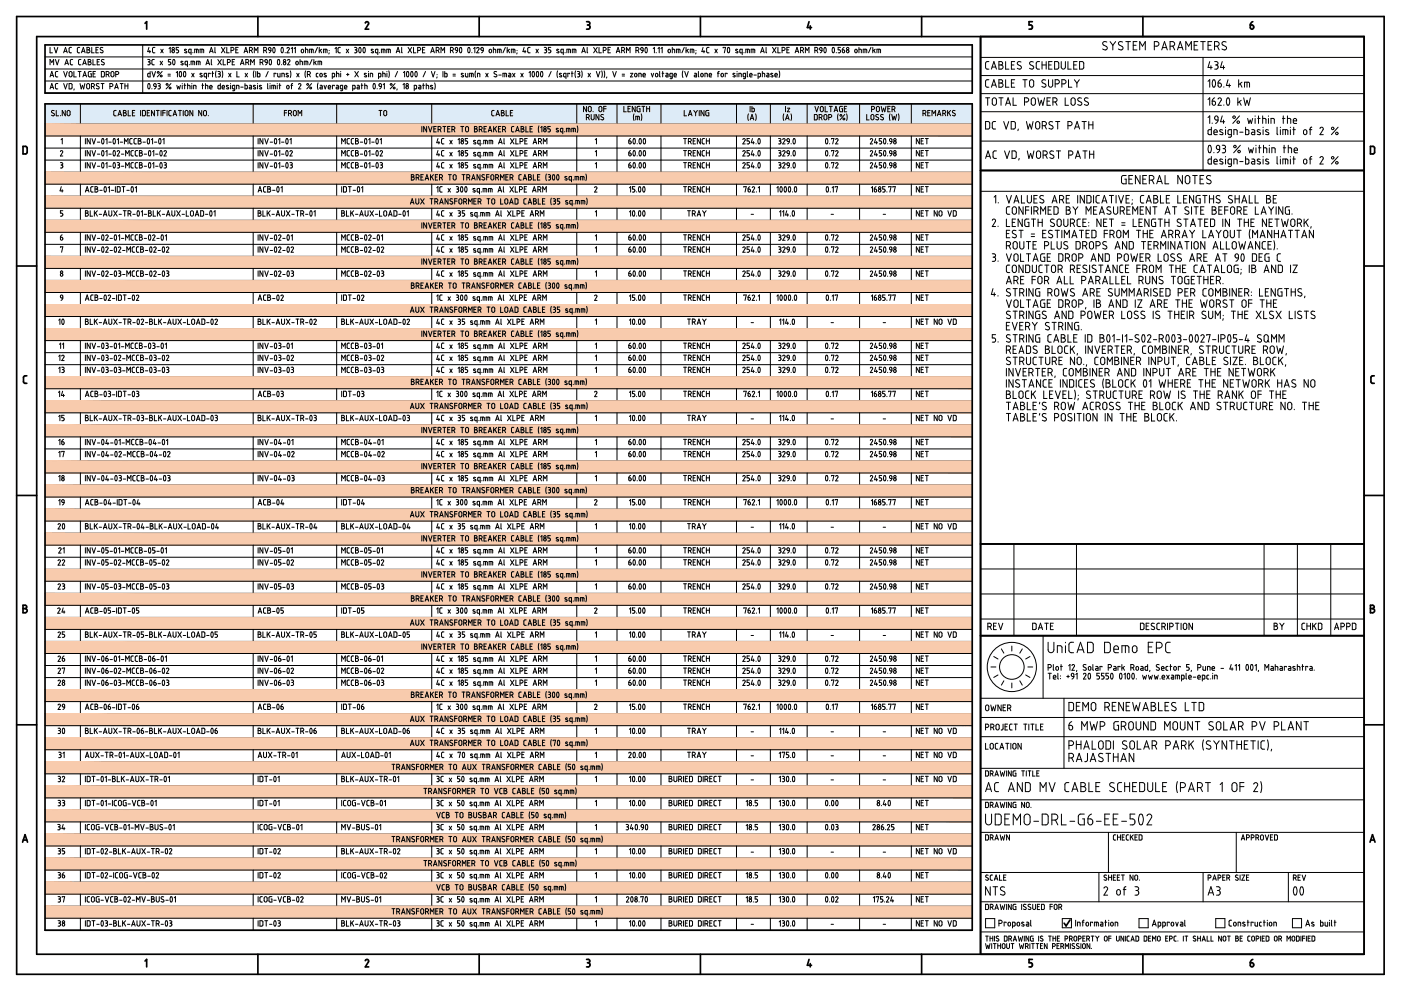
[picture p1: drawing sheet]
<svg xmlns="http://www.w3.org/2000/svg" width="420mm" height="297mm" viewBox="0 0 420 297" stroke-linecap="round" stroke-linejoin="round" font-family="sans-serif">
<g fill="none" stroke="#000" stroke-width=".51">
<path d="M5 5h410.1v287h-410.1zM11 11h398.1v275h-398.1zM13.5 13.5h278.1v14.4h-278.1zM43.5 7l.5-.5v2.2M77.3 5v6M109.6 6.9a.51 .51 0 0 1 .6-.4 .51 .51 0 0 1 .3 .7l-.9 1.5h1M143.7 5v6M175.9 6.5h.5a.5 .5 0 0 1 .5 .5 .5 .5 0 0 1-.5 .5M176.2 7.5h.2M176.4 7.5l.4 .2v.8l-.9 .2M210.1 5v6M242.6 6.5l-.5 1.8h1.3"/>
<path d="M243 7.7v1M276.4 5v6M294.1 11v275M309.6 6.5h-1v1l.8 .1 .2 .4M309.6 8v.3M309.6 8.2l-.2 .5h-.8M342.8 5v6M375 7.5h.5a.58 .58 0 0 1 .6 .5 .58 .58 0 0 1-.5 .6 .58 .58 0 0 1-.6-.4zM375.7 6.5l-.5 .4-.2 .6M13.5 31.1h278.1v247.7h-278.1zM6.9 43.9h.8l.4 .2 .1 1.5-.3 .5h-1zM294.1 51.1h115"/>
<path d="M412.2 44.4v1.2M412.2 44.4l-.2-.4-1-.1v2.2h1l.2-.5M5 79.7h6M409.1 79.7h6M7.5 114.9h.5M7.5 112.6h.5M7.5 112.6l-.5 .5 .1 1.6 .4 .2M411.6 114.9h.5M411.6 112.6h.5M411.6 112.6l-.5 .5 .1 1.6 .4 .2M5 148.5h6M409.1 148.5h6"/>
<path d="M294.1 163h115M6.9 182.4h.6M7.5 181.4a.5 .5 0 0 1 .5 .5 .5 .5 0 0 1-.5 .5 .63 .63 0 0 1 .7 .6 .63 .63 0 0 1-.7 .7M7.5 181.4h-.6v2.3h.6M294.1 190.5h115M411 181.4h.6a.5 .5 0 0 1 .5 .5 .5 .5 0 0 1-.5 .5 .62 .62 0 0 1 .6 .6 .62 .62 0 0 1-.6 .7h-.6zM411 182.4h.6M5 217.3h6M409.1 217.3h6M6.8 252.4l.7-2.2 .8 2.2M7 251.8h1.1M410.9 252.4l.7-2.2 .8 2.2"/>
<path d="M411.1 251.8h1.1M320.9 275.7l-1.2 1.8-.6-.8M43.5 288.1l.5-.5v2.2M77.3 286v6M109.6 288a.51 .51 0 0 1 .6-.4 .51 .51 0 0 1 .3 .7M110.5 288.3l-.9 1.5h1M143.7 286v6M175.9 287.6h.5a.5 .5 0 0 1 .5 .5 .5 .5 0 0 1-.5 .5M175.9 289.8h.5M176.2 288.6h.2M176.4 288.6a.57 .57 0 0 1 .5 .7l-.5 .5M210.1 286v6"/>
<path d="M242.6 287.6l-.5 1.7h1.3M243 288.8v1M276.4 286v6M308.6 289.8h.5M309.6 287.6h-1v1h.8l.2 .5M309.6 289.1v.2M309.6 289.3l-.5 .5M342.8 286v6M375 288.6h.5a.58 .58 0 0 1 .6 .4 .58 .58 0 0 1-.5 .7 .58 .58 0 0 1-.6-.4zM375.7 287.6l-.5 .3-.2 .7"/>
</g>
<g fill="none" stroke="#000" stroke-width=".3">
<path d="M13.5 17.1h278.1M15 14.2v1.6h.7M15 19.4v-1.6l.5 .9 .6-.9v1.6M16.3 14.2l.5 1.6 .5-1.6M16.6 17.8l.6 1.6 .5-1.6M19.1 15.8l.5-1.6 .6 1.6M19.2 15.4h.8M19.5 19.4l.5-1.6 .5 1.6M19.6 19h.8M20.7 14.6l.1 1.1 .6 .1M21.1 14.2l-.4 .4M21.1 18.2v1.1l.7 .1"/>
<path d="M21.1 14.2h.3M21.8 17.8l-.5 .1-.2 .3M23.2 14.6v1.1l.7 .1M23.6 14.2l-.4 .4M23.6 18.2v1.1l.7 .1M23.6 14.2h.3M24.3 17.8l-.6 .1-.1 .3M24.4 15.8l.6-1.6 .5 1.6M24.6 15.4h.8M24.8 19.4l.6-1.6 .5 1.6M25 19h.7M26.1 14.9h.4"/>
<path d="M26.4 17.8l.8 .2v.4l-.3 .1a.45 .45 0 0 1 .4 .5 .45 .45 0 0 1-.4 .4h-.5zM26.4 18.5h.5M26.5 14.2h-.4v1.6h.4a.45 .45 0 0 0 .5-.4 .45 .45 0 0 0-.5-.5M26.5 14.2l.4 .4-.4 .3M27.5 14.2v1.6h.7M27.9 17.8v1.6h.7M28.8 14.9h.5M29.1 18.5h.6M29.5 14.2h-.7v1.6h.7M29.9 17.8h-.8v1.6h.8M30.8 14.3a.43 .43 0 0 0-.6 0 .43 .43 0 0 0 0 .6l.5 .3a.44 .44 0 0 1 0 .6 .44 .44 0 0 1-.7-.1M31.2 17.9a.43 .43 0 0 0-.6 0 .43 .43 0 0 0 0 .6l.5 .3a.44 .44 0 0 1 0 .6 .44 .44 0 0 1-.7-.1"/>
<path d="M42.8 13.5v14.4M44.3 17.8l.7 .2v.4l-.3 .1M44.5 18.5h.2M44.7 18.5a.46 .46 0 0 1 .3 .5 .46 .46 0 0 1-.3 .4h-.4M44.7 14.2l-.4 1.3h.9M44.9 15.1v.7M45.6 18.2v1.1l.7 .1M45.7 14.6l.1 1.1 .7 .1M46.1 14.2l-.4 .4M46.1 14.2h.4M46.3 17.8l-.6 .1-.1 .3M48 18.4l.7 1"/>
<path d="M48.2 14.8l.7 1M48.7 18.4l-.7 1M48.9 14.8l-.7 1M50.7 14.6l.4-.4v1.6M51.2 17.8h-.7v.7h.4a.46 .46 0 0 1 .3 .5 .46 .46 0 0 1-.3 .4h-.4M51.9 17.9l.1-.1a.9 .9 0 0 1 0 1.6l-.2-.8zM53.6 15.5l-.2 .3h-.5M53.6 14.2h-.7v.7l.5 .1 .2 .3M53.6 15.3v.2M54.9 18.5l-.4-.1-.3 .2 .7 .5a.39 .39 0 0 1-.2 .4 .39 .39 0 0 1-.5-.1M55.9 15.4l.1 .1a.39 .39 0 0 1-.2 .4 .39 .39 0 0 1-.5-.2M56 14.8h-.5l-.2 .2 .6 .4"/>
<path d="M56.2 19.4l-.7-.1 .1-.9h.6v1.6M56.8 19.3v.1M57.3 15.8l-.7-.1 .1-.9h.6v1.6M57.3 19.4v-1l1 .1 .1 .9M57.8 15.7v.1M57.8 18.4v1M58.4 15.8v-1l1 .1 .1 .9M58.9 19.4v-1l1.1 .1v.9M58.9 14.8v1M59.5 18.4v1M60 15.8v-1l1 .1 .1 .9M60.5 14.8v1"/>
<path d="M61.8 19.4l.5-1.6 .5 1.6M61.9 19h.8M62.8 15.8l.6-1.6 .5 1.6M63 15.4h.8M63.4 17.8v1.5l.2 .1M64.5 14.2v1.5l.1 .1M65.3 17.8l1.1 1.6M66.4 14.2l1.1 1.6M66.4 17.8l-1.1 1.6M66.9 17.8v1.6h.7M67.5 14.2l-1.1 1.6M68 14.2v1.6h.7"/>
<path d="M68.2 18.7h.4a.45 .45 0 0 0 .5-.4 .45 .45 0 0 0-.5-.5h-.4v1.6M69.6 18.5h.6M69.7 14.2h-.4v1.6M69.7 14.2a.45 .45 0 0 1 .5 .5 .45 .45 0 0 1-.5 .4h-.4M70.4 17.8h-.8v1.6h.8M70.7 14.9h.5M71.4 14.2h-.7v1.6h.7M72.1 19.4l.5-1.6 .6 1.6M72.3 19h.7M73.2 15.8l.5-1.6 .6 1.6M73.3 15.4h.8M73.7 18.7h.5"/>
<path d="M74.2 17.8a.45 .45 0 0 1 .4 .5 .45 .45 0 0 1-.4 .4M74.2 17.8h-.5v1.6M74.3 18.7l.3 .7M75.2 19.4v-1.6l.5 .9 .6-.9v1.6M75.3 14.2a.45 .45 0 0 1 .4 .5 .45 .45 0 0 1-.4 .4h-.5M75.3 14.2h-.5v1.6M75.4 15.1l.3 .7M76.3 15.8v-1.6l.5 .9 .5-.9v1.6M78 18.7h.5M78.5 17.8a.45 .45 0 0 1 .4 .5 .45 .45 0 0 1-.4 .4M78.5 17.8h-.5v1.6M78.5 18.7l.4 .7"/>
<path d="M79.4 18.2l.1 .3 .3 .2M79.4 18.2l.4-.4 .4 .4M79.5 14.2a.45 .45 0 0 1 .5 .5 .45 .45 0 0 1-.5 .4h-.4M79.5 14.2h-.4v1.6M79.6 15.1l.4 .7M79.8 18.7h.4M80.2 18.7l-.6 .7M80.2 18.2v.5M80.5 14.6l.4-.4 .3 .4M80.5 14.6l.2 .5h.6M80.9 17.9l.1-.1a.9 .9 0 0 1 0 1.6l-.3-.8zM81.2 15.1l-.5 .7"/>
<path d="M81.3 14.6v.5M82 14.3v-.1a.9 .9 0 0 1 0 1.6l-.2-.8zM83.4 17.9v-.1a.9 .9 0 0 1 0 1.6l-.2-.8zM84.4 14.3l.1-.1a.9 .9 0 0 1 0 1.6l-.2-.8zM84.5 19.3v.1M85.5 15.7v.1M86.1 14.4v.1M86.1 14.4l.3-.2 .4 .4-.7 1.2h.7M86.3 18.1a.36 .36 0 0 1 .4-.3 .36 .36 0 0 1 .2 .6l-.6 1h.7M87.3 14.6l.4-.4v1.6M88.2 14.6l.4-.4v1.6M88.8 18.5l.3-.1 .3 .1-.1 .9-.5-.1z"/>
<path d="M90 18.4l.7 .1v.9M90 17.8v1.6M90.5 14.8l.5 .1-.1 .9-.5-.1zM91.2 19.4v-1h1l.1 1M91.6 14.8l.7 .1v.9M91.6 14.2v1.6M91.8 18.4v1M92.9 15.8v-1h.9l.1 1M93.4 14.8v1M93.6 17.8l-.7 1.6M94.1 17.8v1.6M94.4 18.7l.4 .7"/>
<path d="M94.8 18.4l-.7 .5M95.2 14.2l-.7 1.6M95.4 19.4v-1h.9l.2 1M95.7 14.2v1.6M95.9 18.4v1M96.1 15l.4 .8M96.5 14.8l-.8 .5M97 15.8v-1l1 .1 .1 .9M97.5 14.8v1M98.7 15.8l-.1 .4M98.7 15.1v.1M100.5 14.6l.3-.4v1.6"/>
<path d="M101.4 14.6v1.1l.7 .1M101.7 14.2h.4M101.7 14.2l-.3 .4M103.8 14.8l.8 1M104.6 14.8l-.8 1M106.3 14.2h.4M106.5 14.9h.2M106.7 14.2l.3 .4-.3 .3M106.7 14.9a.46 .46 0 0 1 .3 .5 .46 .46 0 0 1-.3 .4h-.4M107.8 14.3v-.1a.9 .9 0 0 1 0 1.6l-.2-.8zM109 14.3l.1-.1a.9 .9 0 0 1 0 1.6l-.3-.8zM111.9 15.4l.1 .1a.39 .39 0 0 1-.2 .4 .39 .39 0 0 1-.5-.2"/>
<path d="M111.9 14.8h-.4l-.2 .2 .6 .4M113.3 15.8l-.7-.1 .1-.9h.6v1.6M113.8 15.7v.1M114.4 15.8v-1l1 .1 .1 .9M114.9 14.8v1M116.5 14.8v1M117.1 15v.8M117.1 15l-.3-.2h-.8v1M118.8 15.8l.6-1.6 .5 1.6M119 15.4h.8M120.5 14.2v1.5l.1 .1M122.4 14.2l1.1 1.6"/>
<path d="M123.5 14.2l-1.1 1.6M124 14.2v1.6h.7M125.7 14.2a.45 .45 0 0 1 .5 .5 .45 .45 0 0 1-.5 .4h-.4M125.7 14.2h-.4v1.6M126.7 14.9h.6M127.4 14.2h-.7v1.6h.7M129.2 15.8l.5-1.6 .6 1.6M129.3 15.4h.8M131.3 14.2h-.5v1.6M131.3 14.2a.45 .45 0 0 1 .4 .5 .45 .45 0 0 1-.4 .4h-.5M131.3 15.1l.4 .7M132.2 15.8v-1.6l.6 .9 .5-.9v1.6"/>
<path d="M135.5 14.2h-.4v1.6M135.5 14.2a.45 .45 0 0 1 .5 .5 .45 .45 0 0 1-.5 .4h-.4M135.6 15.1l.4 .7M136.5 14.6l.4-.4 .3 .4M136.5 14.6l.2 .5h.5M137.2 15.1l-.5 .7M137.2 14.6v.5M138 14.3v-.1a.9 .9 0 0 1 0 1.6l-.2-.8zM140.4 14.3l.1-.1a.9 .9 0 0 1 0 1.6l-.2-.8zM141.5 15.7v.1M142 14.6l.4-.4v1.6M143 14.5a.37 .37 0 0 1 .5-.3 .37 .37 0 0 1 .1 .6l-.6 1h.7"/>
<path d="M144.2 14.6l.4-.4 .3 .4M144.2 14.6l.1 .3 .3 .2M144.6 15.1h.3M144.9 15.1l-.5 .7M144.9 14.6v.5M146.7 15.1v.4M146.7 15.1l.4-.3 .3 .3-.2 .7h-.3l-.2-.3M148 14.8l.6 .1 .1 .9M148 14.2v1.6M149.2 15.8v-1h1l.1 1M149.8 14.8v1M151.6 14.2l-.8 1.6"/>
<path d="M152.1 14.2v1.6M152.4 15l.4 .8M152.8 14.8l-.7 .5M153.4 15.8v-1h.9l.1 1M153.9 14.8v1M155.1 15.8l-.1 .4M155.1 15.1v.1M157.2 14.2l-.4 1.3h.9M157.5 15.1v.7M158.3 14.6v1.1l.7 .1M158.6 14.2h.4M158.6 14.2l-.3 .4"/>
<path d="M160.7 14.8l.8 1M161.5 14.8l-.8 1M163.2 14.2h.4M163.4 14.9h.2M163.6 14.2l.3 .4-.3 .3M163.6 14.9a.46 .46 0 0 1 .3 .5 .46 .46 0 0 1-.3 .4h-.4M164.5 15.8h.3M164.8 14.9l.4 .4-.1 .4-.3 .1M165.2 14.2h-.7v.7h.3M167.5 15.4l.1 .1a.39 .39 0 0 1-.2 .4 .39 .39 0 0 1-.5-.2M167.6 14.8h-.4l-.3 .2 .6 .4M168.9 15.8l-.7-.1 .1-.9h.6v1.6"/>
<path d="M169.5 15.7v.1M170 15.8v-1h1l.1 1M170.6 14.8v1M171.6 15.8v-1l1.1 .1v.9M172.2 14.8v1M174.5 15.8l.5-1.6 .6 1.6M174.6 15.4h.8M176.1 14.2v1.5l.2 .1M178 14.2l1.1 1.6M179.1 14.2l-1.1 1.6M179.6 14.2v1.6h.8M181.4 14.2a.45 .45 0 0 1 .4 .5 .45 .45 0 0 1-.4 .4h-.5"/>
<path d="M181.4 14.2h-.5v1.6M182.4 14.9h.5M183.1 14.2h-.7v1.6h.7M184.8 15.8l.6-1.6 .5 1.6M185 15.4h.8M186.9 14.2h-.5v1.6M186.9 14.2a.45 .45 0 0 1 .4 .5 .45 .45 0 0 1-.4 .4h-.5M187 15.1l.3 .7M187.9 15.8v-1.6l.5 .9 .6-.9v1.6M191.2 14.2h-.5v1.6M191.2 14.2a.45 .45 0 0 1 .4 .5 .45 .45 0 0 1-.4 .4h-.5M191.3 15.1l.3 .7"/>
<path d="M192.2 14.6v.3l.3 .2h.4v-.5M192.2 14.6l.3-.4 .4 .4M192.9 15.1l-.6 .7M193.6 14.3l.1-.1a.9 .9 0 0 1 0 1.6l-.3-.8zM195.9 14.6l.4-.4v1.6M196.8 15.7v.1M197.3 14.6l.4-.4v1.6M198.2 14.6l.4-.4v1.6M200.4 14.9l.3-.1 .3 .1-.1 .9-.5-.1zM201.6 14.8l.7 .1v.9M201.6 14.2v1.6M202.9 15.8v-1h.9l.1 1"/>
<path d="M203.4 14.8v1M205.2 14.2l-.7 1.6M205.7 14.2v1.6M206.1 15l.4 .8M206.5 14.8l-.8 .5M207 15.8v-1h1l.1 1M207.6 14.8v1M208.7 15.8l-.1 .4M208.7 15.1v.1M210.8 14.2l-.3 1.3h.9M211.1 15.1v.7M211.9 15.5l.2 .3h.5"/>
<path d="M211.9 14.6v.9M212.3 14.2l-.4 .4M212.3 14.2h.3M214.4 14.8l.7 1M215.1 14.8l-.7 1M216.9 14.4v-.2h.7l-.4 1.6M218.3 14.3l.1-.1a.9 .9 0 0 1 0 1.6l-.3-.8zM221.2 15.4l.1 .1a.39 .39 0 0 1-.3 .4 .39 .39 0 0 1-.4-.2M221.2 14.8h-.4l-.2 .2 .6 .4M222.6 15.8l-.7-.1 .1-.9h.6v1.6M223.1 15.7v.1M223.7 15.8v-1h.9l.1 1"/>
<path d="M224.2 14.8v1M225.3 15.8v-1h.9l.2 1M225.8 14.8v1M228.1 15.8l.6-1.6 .5 1.6M228.3 15.4h.7M229.7 14.2v1.5l.2 .1M231.7 14.2l1 1.6M232.7 14.2l-1 1.6M233.3 14.2v1.6h.7M234.5 15.1h.5M235 14.2a.45 .45 0 0 1 .5 .5 .45 .45 0 0 1-.5 .4M235 14.2h-.5v1.6"/>
<path d="M236 14.9h.5M236.7 14.2h-.7v1.6h.7M238.5 15.8l.5-1.6 .5 1.6M238.6 15.4h.8M240.5 14.2h-.4v1.6M240.5 14.2a.45 .45 0 0 1 .5 .5 .45 .45 0 0 1-.5 .4h-.4M240.6 15.1l.4 .7M241.5 15.8v-1.6l.6 .9 .5-.9v1.6M244.8 14.2h-.4v1.6M244.8 14.2a.45 .45 0 0 1 .5 .5 .45 .45 0 0 1-.5 .4h-.4M244.9 15.1l.4 .7M245.8 14.6l.2 .5h.5"/>
<path d="M245.8 14.6l.4-.4 .3 .4M246.5 14.6v.5M246.5 15.1l-.5 .7M247.2 14.3l.1-.1a.9 .9 0 0 1 0 1.6l-.2-.8zM249.7 14.3l.1-.1a.9 .9 0 0 1 0 1.6l-.3-.8zM250.8 15.7v.1M252.1 14.2h-.7v.7h.3a.46 .46 0 0 1 .4 .5 .46 .46 0 0 1-.4 .4h-.3M252.6 14.9h.4a.41 .41 0 0 1 .4 .4 .41 .41 0 0 1-.3 .4 .41 .41 0 0 1-.5-.2zM253.1 14.2l-.5 .7M256.5 14.8l.5 .1-.1 .9-.5-.1zM257.6 14.8l.7 .1v.9M257.6 14.2v1.6"/>
<path d="M258.9 15.8v-1h.9l.1 1M259.4 14.8v1M261.2 14.2l-.7 1.6M261.7 14.2v1.6M262.1 15l.4 .8M262.5 14.8l-.8 .5M263 15.8v-1l1 .1 .1 .9M263.5 14.8v1M294.1 17.2h115M296.6 18.5h-.8l-.2 .5v1.5l1 .2M299.6 18.5h.6a.5 .5 0 0 1 .5 .5 .5 .5 0 0 1-.5 .5 .63 .63 0 0 1 .6 .6 .63 .63 0 0 1-.6 .6h-.6zM299.6 19.5h.6"/>
<path d="M301.6 18.5v2.2h1M303.3 19.5h.8M304.3 18.5h-1v2.2h1M306.2 18.6a.59 .59 0 0 0-.9-.1 .59 .59 0 0 0 .1 .9l.7 .4a.57 .57 0 0 1 .1 .8 .57 .57 0 0 1-.9 0l-.2-.1M309.9 18.6a.59 .59 0 0 0-.9-.1 .59 .59 0 0 0 0 .9l.7 .4a.57 .57 0 0 1 .1 .8 .57 .57 0 0 1-.8 0l-.2-.1M311.3 18.5h.5M311.3 18.5l-.5 .5v1.5l.5 .2M312.5 19.5h1.3M312.5 18.5v2.2M313.8 18.5v2.2M314.5 19.5h.8M315.5 18.5h-1v2.2h1"/>
<path d="M316.3 18.5h.7l.4 .2 .1 1.5-.2 .4-1 .1zM318.3 18.5v1.6a.63 .63 0 0 0 .6 .6 .63 .63 0 0 0 .6-.6v-1.6M320.3 18.5v2.2h1M322 19.5h.8M323 18.5h-1v2.2h1M323.8 18.5h.7l.4 .2 .1 1.5-.2 .4-1 .1zM331.8 13.9a.63 .63 0 0 1 .1 1 .63 .63 0 0 1-1-.1l-.2-.1M331.9 12.6a.66 .66 0 0 0-.9-.1 .66 .66 0 0 0 0 1l.8 .4M332.9 12.5l.8 1.1M333.7 13.6v1.4M334.6 12.5l-.9 1.1M336.5 13.9a.63 .63 0 0 1 .1 1 .63 .63 0 0 1-.9-.1l-.3-.1"/>
<path d="M336.7 12.6a.66 .66 0 0 0-1-.1 .66 .66 0 0 0 0 1l.8 .4M337.6 12.5h1.4M338.3 12.5v2.5M339.9 13.6h.8M341 12.5h-1.1v2.5h1.1M341.8 15v-2.5l.8 1.3 .9-1.3v2.5M346.2 13.8l.7 .1a.69 .69 0 0 0 .7-.7 .69 .69 0 0 0-.7-.7h-.7v2.5M348.4 15l.8-2.5 .9 2.5M348.6 14.3h1.2M350.9 13.8l.7 .1a.69 .69 0 0 0 .7-.7 .69 .69 0 0 0-.7-.7h-.7v2.5M351.7 13.8l.6 1.2M353.1 15l.8-2.5 .9 2.5"/>
<path d="M353.4 14.3h1.2M355.6 15v-2.5l.9 1.3 .8-1.3v2.5M358.1 13.6h.9M359.2 12.5h-1.1v2.5h1.1M360.1 12.5h1.4M360.8 12.5v2.5M360.8 17.2v33.9M362.3 13.6h.8M362.8 18.5l-.5 1.7h1.2M363.2 19.7v1M363.4 12.5h-1.1v2.5h1.1M364.2 13.8l.7 .1a.69 .69 0 0 0 .7-.7 .69 .69 0 0 0-.7-.7h-.7v2.5"/>
<path d="M364.3 18.5h.5a.5 .5 0 0 1 .5 .5 .5 .5 0 0 1-.5 .5M364.5 19.5h.3M364.8 19.5a.64 .64 0 0 1 .5 .6 .64 .64 0 0 1-.5 .6h-.5M365.1 13.8l.5 1.2M366.5 18.5l-.5 1.7h1.3M366.9 19.7v1M367.5 13.9a.63 .63 0 0 1 .2 1 .63 .63 0 0 1-1-.1l-.2-.1M367.7 12.6a.66 .66 0 0 0-1-.1 .66 .66 0 0 0 .1 1l.7 .4M13.5 20.7h278.1M13.5 24.3h278.1M13.5 27.9h278.1M13.5 37.2h278.1"/>
<path d="M15 23.1l.5-1.7 .6 1.7M15 26.6l.5-1.6 .6 1.6M15.2 22.6h.7M15.2 26.2h.7M16.2 33.2a.43 .43 0 0 0-.6-.1 .43 .43 0 0 0 0 .7l.5 .2a.44 .44 0 0 1 0 .7 .44 .44 0 0 1-.7-.2M16.9 33.1v1.6h.7M17 23.1h.3M17 21.4h.3M17 26.6h.3M17 25h.3M17 21.4l-.4 .4 .1 1.1 .3 .1M17 25l-.4 .4 .1 1.1 .3 .2"/>
<path d="M18.1 34.6v.1M19.1 25l.5 1.6 .6-1.6M19.1 21.4l.5 1.7 .6-1.7M19.6 33.1v1.6l-.9-1.6v1.6M20.2 33.3l.1-.1a.45 .45 0 0 1 .7 .3v.8a.45 .45 0 0 1-.4 .4 .45 .45 0 0 1-.5-.4zM20.7 22.6a.45 .45 0 0 0 .5 .4 .45 .45 0 0 0 .4-.4M20.7 22.6v-.7a.45 .45 0 0 1 .5-.5 .45 .45 0 0 1 .4 .5v.7M21.3 25h-.6v1.6h.6M21.3 25l.3 .4v1.1l-.3 .2M22.2 21.4v1.7h.7M22.2 26.6v.4M23.4 21.4h.9"/>
<path d="M23.9 21.4v1.7M24 25l.4 1.6 .3-1 .4 1 .3-1.6M24.1 31.1v6.1M24.9 23.1l.5-1.7 .6 1.7M25 22.6h.8M26.2 25.1a.45 .45 0 0 1 .7 .4v.7a.45 .45 0 0 1-.5 .5 .45 .45 0 0 1-.4-.5zM27.4 21.4l-.9 .2 .2 1.4 .7 .1v-1h-.3M27.4 25.9h.5a.45 .45 0 0 0 .4-.4 .45 .45 0 0 0-.4-.5h-.5v1.6M27.9 22.1h.6M28 25.9l.3 .7M28.6 21.4h-.7v1.7h.7M29.7 25.1a.43 .43 0 0 0-.7 0 .43 .43 0 0 0 .1 .6l.5 .3a.44 .44 0 0 1-.1 .7 .44 .44 0 0 1-.6-.2"/>
<path d="M30.3 25h.9M30.8 25v1.6M31.3 21.8l-.2-.3-.7-.1v1.7l.7-.1 .2-.3M31.3 21.8v.9M31.8 22.3h.5a.45 .45 0 0 0 .4-.4 .45 .45 0 0 0-.4-.5h-.5v1.7M32.4 22.3l.3 .8M33 25.9h.4a.45 .45 0 0 0 .5-.4 .45 .45 0 0 0-.5-.5h-.4v1.6M33.3 22.6v-.7a.45 .45 0 0 1 .4-.5 .45 .45 0 0 1 .5 .5v.7M33.3 22.6a.45 .45 0 0 0 .4 .4 .45 .45 0 0 0 .5-.4M34.4 26.6l.5-1.6 .6 1.6M34.5 33.1l-.3 .2-.1 1.1 .2 .3h.5M34.5 33.1h.3"/>
<path d="M34.5 26.2h.8M34.7 22.3h.5a.45 .45 0 0 0 .4-.4 .45 .45 0 0 0-.4-.5h-.5v1.7M35.4 34.7l.5-1.6 .5 1.6M35.5 34.3h.8M36 25h.9M36.5 25v1.6M37 33.8h.4M37.4 33.1h-.4v1.6h.4a.45 .45 0 0 0 .5-.4 .45 .45 0 0 0-.5-.5M37.4 33.1l.4 .4-.4 .3M37.5 25v1.6M37.5 25.8h.9M38.4 25v1.6"/>
<path d="M38.4 33.1v1.6h.8M39.7 33.8h.5M40.4 33.1h-.7v1.6h.7M42.2 33.1v1.6M43.3 33.1l.3 .4v1l-.9 .2v-1.6h.6M44.2 33.8h.5M44.5 25.1h.1a.9 .9 0 0 1 0 1.5l-.3-.8zM44.9 33.1h-.7v1.6h.7M45 21.4v1.7l-.6-.1-.1-.9 .7-.1M45.6 26.6h.1M45.6 21.4l.5 1.7 .5-1.7M46.1 25.2l.4-.2 .3 .2v.7l-.7-.1z"/>
<path d="M46.3 33.1v1.6l-.9-1.6v1.6M46.8 25.9l-.5 .8M46.9 33.1h.9M47.3 33.1v1.6M47.3 25l.7 .2v.4l-.3 .2M47.3 26.6h.4M47.5 25.8h.2M47.7 25.8a.46 .46 0 0 1 .4 .4 .46 .46 0 0 1-.4 .5M48.3 33.1v1.6M48.6 21.4l-1.4 1.7M48.8 33.8h.8M49.6 33.1h-.8v1.6"/>
<path d="M50.1 33.1v1.6M50.4 22.8h.7M50.4 22.2h.7M51 33.1h.4M51 33.1l-.4 .4v.9l.2 .3h.6M51.3 25l-1.5 1.6M51.9 34.7l.5-1.6 .6 1.6M52 34.3h.8M52.9 21.8l.3-.4v1.7M53 25.6l.3 1 .3-.7 .2 .7 .3-1M53.5 33.1h.9M53.9 21.5h.1a.9 .9 0 0 1 0 1.5l-.3-.8z"/>
<path d="M54 33.1v1.6M54.7 25v.1M54.7 25.6v1M54.9 33.1v1.6M55.2 25.6h.5M55.2 21.5h.1a.9 .9 0 0 1 0 1.5l-.3-.8zM55.4 25v1.6M55.7 33.2a.44 .44 0 0 1 .7 .3v.8a.45 .45 0 0 1-.5 .4 .45 .45 0 0 1-.4-.4zM56.3 25.6l.7 .1v.9M56.3 25v1.6M57.5 22l.7 1.1M57.5 25v.1"/>
<path d="M57.5 25.6v1M57.8 33.1v1.6l-.9-1.6v1.6M58.1 26.6v-1l.7 .1v.9M58.2 22l-.7 1.1M60.5 33.1v1.6l-.9-1.6v1.6M60.5 25.6h.6M60.6 22.1l-.4-.1-.2 .2 .6 .5a.39 .39 0 0 1-.2 .4 .39 .39 0 0 1-.4-.1M60.7 25v1.6M61.1 33.3l.2-.1a.45 .45 0 0 1 .6 .3v.8a.45 .45 0 0 1-.4 .4 .45 .45 0 0 1-.5-.4zM61.2 22.2v.6M61.2 22.2l.2-.2h.5v1.6M61.2 22.8l.2 .2 .5 .1"/>
<path d="M61.6 25.6h.6l.1 .2M61.6 25v1.6M62.3 25.8v.8M62.5 34.6v.1M62.9 26.1h.7v-.3l-.4-.2-.3 .2v.6l.3 .3M63 22.1v-.1h-.5v1.1M63.2 26.6h.4M63.6 22h.5M63.7 21.4v1.7M64.8 21.2l-.2 1 .2 1M65.4 21.4l.6 .2v.4l-.3 .1M65.5 22.1h.2"/>
<path d="M65.7 22.1l.3 .2v.6l-.6 .2M66.1 25.6l-.7 .1v.7l.2 .3M66.1 25v1.6h-.5M66.6 25.9v.5M66.6 26.4l.3 .3M66.6 25.9l.4-.3 .3 .3v.2h-.7M66.6 21.2l.2 1-.2 1M66.9 26.6h.4M68.5 25.7l-.4-.1-.2 .2 .7 .5a.39 .39 0 0 1-.3 .4 .39 .39 0 0 1-.4-.1M68.6 22l.7 1.1M69.2 25v.1M69.2 25.6v1"/>
<path d="M69.3 22l-.7 1.1M70 26.7l-.3-.3v-.7l.7-.1v1.5l-.6 .1M70 26.6h.4M71 26.6v-1l.6 .1 .1 .9M71 21.4v1.7h.8M72.2 26.1h.7M73.5 25.6h.5l.2 .2M73.5 25v1.6h.4M73.5 22l.7 1.1M74.2 26.4l-.3 .3M74.2 25.8v.6M74.2 22l-.7 1.1"/>
<path d="M74.8 25.6h.5l.1 .2v.8h-.4M75.4 26.1l-.6 .1 .2 .5M75.9 31.1v6.1M76.2 21.2l-.2 1 .2 1M76.6 25.7l-.4-.1-.2 .2 .7 .5a.39 .39 0 0 1-.3 .4 .39 .39 0 0 1-.4-.1M76.7 21.4v1.7M77.2 21.4v1.7l.6-.1 .1-.9-.7-.1M77.2 25v.1M77.2 25.6v1M78.4 25.7l-.4-.1-.2 .2 .7 .5a.39 .39 0 0 1-.3 .4 .39 .39 0 0 1-.4-.1M80.3 26.5l.1 .2M80.3 25v1.5"/>
<path d="M80.4 21.4l-.7 1.7M81 25v.1M81 25.6v1M81.5 26.6v-1l1.1 .1v.9M82.1 25.6v1M82.7 22.1v-.1h-.5v1.1M83.1 25v.1M83.1 25.6v1M83.3 22v.9l.7 .2v-1.1M83.7 25.6h.5M83.9 25v1.6M84.5 23.1v-1.1h.5l.3 .2v.9"/>
<path d="M85.3 33.8h.7M86 33.1h-.7v1.6M86 25.8l.3-.2 .3 .2-.1 .8-.5-.1zM86.4 22.1l-.4-.1-.2 .2 .7 .5a.39 .39 0 0 1-.3 .4 .39 .39 0 0 1-.4-.1M87 33.1a.45 .45 0 0 1 .4 .4 .45 .45 0 0 1-.4 .5h-.5M87 33.1h-.5v1.6M87.1 21.2l.1 1-.1 1M87.1 34l.3 .7M87.2 25.6h.6M87.4 25.3v1.3M87.8 25l-.4 .3M88.2 33.2a.45 .45 0 0 1 .7 .3v.8a.45 .45 0 0 1-.5 .4 .45 .45 0 0 1-.4-.4z"/>
<path d="M89 22l.7 1.1M89.4 34.7v-1.6l.6 .9 .5-.9v1.6M89.5 25.3a.36 .36 0 0 1 .5-.2 .36 .36 0 0 1 .2 .5l-.7 1h.8M89.7 22l-.7 1.1M91.6 21.2l-.1 1 .1 1M92.2 22.3h.4a.45 .45 0 0 0 .5-.4 .45 .45 0 0 0-.5-.5h-.4v1.7M92.7 22.3l.4 .8M93.5 25l-1.5 1.6M95.4 22l-.6 .2 .1 .7 .5 .2M95.4 24.9l-.2 .9 .2 1M96 25.6h.5l.1 .2v.8h-.4M96.1 22l.5 .1-.1 .9-.5-.1z"/>
<path d="M96.6 26.1l-.6 .1 .2 .5M97.2 25.6l.3 1 .4-1M97.8 22.1l-.4-.1-.2 .2 .7 .5a.39 .39 0 0 1-.3 .4 .39 .39 0 0 1-.4-.1M98.4 26.1h.8l-.1-.3-.3-.2-.3 .2-.1 .6 .3 .3M98.7 26.6h.5M99.7 23.1l.6-.2-.1-.9h-.5v1.6M100.2 25.8v-.2h-.5v1M100.9 25.6h.5l.1 .2v.8h-.5M100.9 22l.7 .1v1M100.9 21.4v1.7M101 31.1v6.1M101.5 26.1l-.7 .1 .3 .5"/>
<path d="M102.2 21.4v.1M102.2 22v1.1M102.3 26.7l-.3-.3 .1-.7 .7-.1-.1 1.5-.6 .1M102.3 26.6h.5M103.6 26.6h.4M103.9 22.3h.7M104 25.9l-.2-.3-.4 .2-.1 .6 .3 .3M104 25.9v.2h-.7M104.3 22v.7M105.8 26.6h.4M106.4 21.4l1.1 1.7M106.5 25.8l-.1-.2h-.6v1.6"/>
<path d="M106.5 26.4l-.3 .3M106.5 25.8v.6M107.1 25.6h.5l.2 .2v.8h-.5M107.5 21.4l-1.1 1.7M107.8 26.1l-.7 .1 .2 .5M108.3 25.6h.5M108.5 25v1.6M109.4 25.6l.7 .1v.9M109.4 25v1.6M109.9 22.1l-.4-.1-.3 .2 .7 .5a.39 .39 0 0 1-.2 .4 .39 .39 0 0 1-.5-.1M110.5 21.4v.1M110.5 22v1.1"/>
<path d="M111 23.1v-1.1h.5l.3 .2v.9M112 25.1h.1a.9 .9 0 0 1 0 1.5l-.2-.8zM113.1 26.6h.1M113.5 23.1l.7-.2-.1-.9h-.6v1.6M113.6 33.1h.9M113.7 25.2l.3-.2 .3 .2 .1 .7-.7-.1zM114.1 33.1v1.6M114.4 25.9l-.6 .8M114.8 22l.7 .1v1M114.8 21.4v1.7M114.9 25.4l.4-.4v1.6M115.1 33.3l.2-.1a.44 .44 0 0 1 .7 .3v.8a.45 .45 0 0 1-.5 .4 .45 .45 0 0 1-.4-.4z"/>
<path d="M116 21.4v.1M116 22v1.1M116.6 21.2l.2 1-.2 1M118.5 25l-1.5 1.6M119.1 26.6l-.1 .4M119.2 21.4l-.7 1.7M120.9 25.4l.3-.4v1.6M121 21.8l.3-.4v1.7M122.1 21.5h.1a.9 .9 0 0 1 0 1.5l-.3-.8zM122.5 26.1v.2M122.5 26.1a.37 .37 0 0 0-.6-.2 .37 .37 0 0 0 0 .6 .37 .37 0 0 0 .6-.2M123.3 21.5h.1a.9 .9 0 0 1 0 1.5l-.2-.8z"/>
<path d="M124.2 26.6h.5M124.6 21.5h.1a.9 .9 0 0 1 0 1.5l-.3-.8zM124.7 26.7l.2-.2v-.8l-.7-.1v1.6M125.6 25.6h.5l.1 .2v.8h-.4M125.8 26.1l-.3 .3 .3 .3M125.8 26.1h.4M126.5 37.9v1.6M126.7 25.6h.6M126.9 25v1.6M127.6 21.4l-.7 1.7M127.8 25.6l.7 .1 .1 .9M127.8 25v1.6"/>
<path d="M128 37.9v1.6l-.9-1.6v1.6M128.5 37.9l.5 1.6 .6-1.6M129.4 21.4l.5 1.7 .6-1.7M129.5 31.1v6.1M129.7 25.7l-.4-.1-.2 .2 .7 .5a.39 .39 0 0 1-.3 .4 .39 .39 0 0 1-.4-.1M130.1 38.6h.6M130.4 24.9l.1 .9-.1 1M130.8 37.9h-.7v1.6h.7M131.1 23.1l-.1 .3M131.1 22.3v.1M131.4 38.8h.4a.45 .45 0 0 0 .5-.4 .45 .45 0 0 0-.5-.5h-.4v1.6M131.9 38.8l.4 .7"/>
<path d="M132.8 37.9h.9M132.8 21.4v1.7M133.3 37.9v1.6M133.4 21.4v1.7l.6-.1 .1-.9-.7-.1M134.3 38.6h.5M135 37.9h-.7v1.6h.7M135.5 38.8h.5a.45 .45 0 0 0 .4-.4 .45 .45 0 0 0-.4-.5h-.5v1.6M135.8 22.8h.8M135.8 22.2h.8M136.1 38.8l.3 .7M138.2 37.9h.9M138.6 37.9v1.6"/>
<path d="M139 22.1l-.5-.1-.2 .2 .7 .5a.39 .39 0 0 1-.2 .4 .39 .39 0 0 1-.5-.1M139.6 22v.9l.7 .2v-1.1M139.7 38.1l.1-.1a.46 .46 0 0 1 .7 .4v.7a.45 .45 0 0 1-.4 .4 .45 .45 0 0 1-.5-.4zM140.8 23.1v-1.1h.9l.2 .2v.9M141.4 22v1.1M142.3 37.9l.7 .2v.4l-.3 .1a.45 .45 0 0 1 .5 .5 .45 .45 0 0 1-.5 .4h-.4zM142.3 38.6h.4M142.6 21.2l-.1 1 .1 1M143.2 23.1v-1.1h.4l.3 .2v.9M143.7 38.8h.5a.45 .45 0 0 0 .4-.4 .45 .45 0 0 0-.4-.5h-.5v1.6M144.3 38.8l.3 .7M145.2 38.6h.5"/>
<path d="M145.7 22l.7 1.1M145.9 37.9h-.7v1.6h.7M146.4 22l-.7 1.1M146.4 39.5l.6-1.6 .5 1.6M146.6 39.1h.7M147.8 33.1h.4M147.8 33.1l-.3 .2v1.1l.1 .3h.6M148 37.9v1.6M148.4 38.5l.5 1M148.7 34.7l.6-1.6 .5 1.6M148.9 34.3h.8M148.9 37.9l-.9 1"/>
<path d="M148.9 21.5a.42 .42 0 0 0-.6 0 .42 .42 0 0 0 0 .6l.5 .3a.44 .44 0 0 1 0 .7 .44 .44 0 0 1-.7-.2M149.5 38.6h.5M149.6 22.5h.7M150.2 37.9h-.7v1.6h.7M150.3 33.8h.5M150.7 38.8h.5M150.8 33.1h-.5v1.6h.5a.45 .45 0 0 0 .4-.4 .45 .45 0 0 0-.4-.5M150.8 33.1l.4 .4-.4 .3M150.8 23.1v-1.1h.8l.3 .2v.9M151.2 37.9a.45 .45 0 0 1 .4 .5 .45 .45 0 0 1-.4 .4M151.2 37.9h-.5v1.6M151.3 38.8l.3 .7"/>
<path d="M151.4 22v1.1M151.8 33.1v1.6h.7M152.5 22h.5l.2 .2v.9l-.6-.1v-.5h.6M153.1 33.8h.5M153.4 38.3v1.1l.7 .1M153.7 22l.7 1.1M153.8 33.1h-.7v1.6h.7M154.1 37.9l-.5 .1-.2 .3M154.4 22l-.7 1.1M154.6 39.5l.6-1.6 .5 1.6M154.8 39.1h.8M156.2 22l.7 1.1"/>
<path d="M156.3 37.9l.7 .2v.4l-.3 .1a.45 .45 0 0 1 .5 .5 .45 .45 0 0 1-.5 .4h-.4zM156.3 38.6h.4M156.9 22l-.7 1.1M157.7 37.9v1.6h.7M158.7 21.8l.3-.4v1.7M159 38.6h.5M159.7 37.9h-.7v1.6h.7M160.1 21.5h-.1a.9 .9 0 0 0 0 1.5h.1M160.1 21.5l.2 .7-.2 .8M161 21.5h.1a.9 .9 0 0 1 0 1.5l-.3-.8zM161.6 37.7l-.2 1 .2 1M162.2 38.3l.3-.4v1.6"/>
<path d="M162.3 21.5a.9 .9 0 0 1 0 1.5l-.2-.8zM165 39.2l-.1 .3h-.6M165.1 37.9h-.8v.7l.6 .1 .1 .3M165.1 39v.2M165.3 21.4l-.7 1.7M167.2 21.2l-.2 1 .2 1M167.4 38.5h-.4l-.2 .2 .7 .5a.39 .39 0 0 1-.3 .4 .39 .39 0 0 1-.4-.2M168.4 22.6v.1a.39 .39 0 0 1-.2 .4 .39 .39 0 0 1-.4-.1M168.4 22.1l-.4-.1-.2 .2 .6 .4M168.8 39.5l-.7-.1 .1-.9h.6v1.6M169.3 39.5h.1M169.7 23.1l-.6-.2 .1-.9h.5v1.6"/>
<path d="M169.9 39.5v-1h.8l.2 .2v.8M170.4 38.5v1M170.8 22.1v-.1h-.5v1.1M171.4 22h.5M171.5 39.5v-1h.8l.3 .2v.8M171.5 21.4v1.7M172 38.5v1M172.6 21.2l-.2 1 .2 1M173 31.1v6.1M173.1 37.7l.2 1-.2 1M173.2 21.4l.6 .2v.4l-.3 .1M173.3 22.1h.2"/>
<path d="M173.5 22.1l.3 .2v.6l-.6 .2M174.4 21.2l.2 1-.2 1M175.9 35.2h.4a.45 .45 0 0 0 .4-.4 .45 .45 0 0 0-.4-.5h-.4v1.6M175.9 31.9v1.6l-.9-1.6v1.6M176.4 22l.7 1.1M176.4 35.2l.3 .7M176.5 32.1l.4-.2 .4 .2v1a.45 .45 0 0 1-.4 .4 .45 .45 0 0 1-.5-.4zM177.1 22l-.7 1.1M177.3 34.3v1.2a.45 .45 0 0 0 .4 .4 .45 .45 0 0 0 .5-.4v-1.2M177.9 33.4v.1M178.8 21.4l.6 1.7 .5-1.7M179.6 34.3v1.6l-.9-1.6v1.6"/>
<path d="M179.7 32.1l.4-.2 .4 .2v1a.45 .45 0 0 1-.4 .4 .45 .45 0 0 1-.5-.4zM180.5 21.2l.1 1-.1 1M181 34.4a.43 .43 0 0 0-.7 0 .43 .43 0 0 0 .1 .6l.5 .3a.44 .44 0 0 1-.1 .6 .44 .44 0 0 1-.6-.1M181.1 32.6h.7M181.2 21.2l.2 1-.2 1M181.8 31.9h-.7v1.6M182 23.1l-.1 .3M183.7 21.4l.6 1.7 .5-1.7M185 31.1v6.1M186.6 22.8h.7M186.6 22.2h.7M187.1 31.9v1.6h.7"/>
<path d="M188.3 32.6h.6M189.1 31.9h-.8v1.6h.8M189.1 22h.7l-.7 1.1h.7M190.1 34.1l-.1 1 .1 1M190.5 22l.5 .1-.1 .9-.5-.1zM190.5 31.9v1.6l-.9-1.6v1.6M190.7 35.9v-1h.8l.3 .2-.1 .8M191.2 34.9v1M191.6 23.1v-1.1h.4l.3 .2v.9M191.9 31.9l-.8 .2 .1 1.4h.7v-.9h-.2M192.3 34.1l.2 1-.2 1M192.5 31.9h.9"/>
<path d="M192.8 22.5h.7l-.1-.5-.5 .1-.1 .7 .2 .2 .5 .1M192.9 31.9v1.6M193.9 32.6h.9M193.9 31.9v1.6M194.8 31.9v1.6M195.3 22l.4 1.1 .3-1.1M196.6 22.1l.3-.1 .3 .1-.1 .9-.5-.1zM197.8 21.4v1.5l.2 .1M198.2 31.1v6.1M198.5 22h.6M198.7 21.4v1.7M199.7 22h.5l.1 .2v.9l-.5-.1v-.5h.5"/>
<path d="M201.6 23.1l-.7-.2 .1-.9h.6v1.3l-.1 .3h-.5M202.1 22.5h.8l-.2-.5-.5 .1-.1 .7 .2 .2 .6 .1M204.8 21.2l-.2 1 .2 1M205.2 33.1v1.6h.7M205.3 21.4l.6 1.7 .5-1.7M206.5 34.7l.5-1.6 .5 1.6M206.6 34.3h.8M208.1 33.1l.5 .7M208.3 22h.5l.1 .2v.9l-.6-.1v-.5h.6M208.6 33.8v.9M209.1 33.1l-.5 .7M209.4 22.9l.2 .1"/>
<path d="M209.4 21.4v1.5M209.7 33.1v1.6M210.3 22l.5 .1-.1 .9-.5-.1zM211.1 33.1v1.6l-.9-1.6v1.6M212 33.1h.6M212 33.1l-.3 .4 .2 1.2h.7v-.9h-.3M212.1 22.2v.9M212.1 22.2l-.1-.2h-.6v1.1M212.7 22.5h.7l-.2-.5-.5 .1v.7l.1 .2 .6 .1M215.2 22h.5M215.7 21.4l-.4 .3v1.4M216.4 22l.5 .1-.1 .9-.5-.1z"/>
<path d="M218 22.1v-.1h-.5v1.1M220.4 22.1l-.4-.1-.2 .2 .7 .5a.39 .39 0 0 1-.3 .4 .39 .39 0 0 1-.4-.1M220.9 31.1v6.1M221 21.4v.1M221 22v1.1M221.6 23.1v-1.1h.4l.3 .2v.9M222.9 22.2l.1-.2h.6l-.1 1.5-.6 .1M222.9 22.8l.1 .2 .6 .1M222.9 22.2v.6M224.1 21.4v1.5l.2 .1M224.4 34.1l-.1 1 .1 1M224.8 22.5h.8l-.2-.5-.5 .1-.1 .7 .2 .2 .6 .1"/>
<path d="M225 31.9v1.6M225 35.9l.5-1.6 .6 1.6M225.1 35.5h.8M225.5 31.9v1.6l.7-.1v-.7l-.2-.3M225.5 32.4h.5M226.1 22.5h.7M226.6 34.1l.2 1-.2 1M227.4 23.1l.6-.2-.1-.9h-.5v1.6M228.6 22l.7 .1v1M228.6 21.4v1.7M230 22h.5l.1 .2v.9l-.6-.1v-.5h.6M231 31.1v6.1"/>
<path d="M231.8 22.1l-.4-.1-.3 .2 .7 .5a.39 .39 0 0 1-.2 .4 .39 .39 0 0 1-.5-.1M232.4 22.5h.7l-.2-.5-.5 .1v.7l.1 .2 .6 .1M233.7 21.2l.1 1-.1 1M235 34.1l-.1 1 .2 1M235.6 31.9v1.6M235.6 35.9l.5-1.6 .6 1.6M235.7 35.5h.8M236.1 32.4h.7l-.7 1.1h.7M237.2 34.1l.2 1-.2 1M242.1 31.1v6.1M244.4 31.9l.5 1.6 .6-1.6M244.8 34.3h-.6v1.6h.6"/>
<path d="M244.8 34.3l.3 .2v1.1M245.1 35.6l-.3 .3M245.7 35.2h.4a.45 .45 0 0 0 .5-.4 .45 .45 0 0 0-.5-.5h-.4v1.6M246.2 35.2l.3 .7M246.2 31.9l.6 .2 .1 1a.45 .45 0 0 1-.4 .4 .45 .45 0 0 1-.5-.4zM247.3 34.4a.44 .44 0 0 1 .7 .4v.7a.45 .45 0 0 1-.5 .4 .45 .45 0 0 1-.4-.4zM247.5 31.9v1.6h.7M248.5 35.2h.5a.45 .45 0 0 0 .4-.4 .45 .45 0 0 0-.4-.5h-.5v1.6M248.7 31.9h.9M249.2 31.9v1.6M250.1 33.5l.6-1.6 .5 1.6M250.3 33.1h.8"/>
<path d="M251.4 34.1l-.2 1 .2 1M252.7 31.9l-.9 .2 .1 1.4h.8v-.9h-.3M253.2 32.6h.5M253.3 34.3l-1.4 1.6M253.9 34.1l.2 1-.2 1M253.9 31.9h-.7v1.6h.7M257.8 31.1v6.1M259.9 34.3v1.6h.7M261.4 32.8h.5M261.4 34.4a.44 .44 0 0 1 .7 .4v.7a.45 .45 0 0 1-.5 .4 .45 .45 0 0 1-.4-.4zM261.8 31.9a.45 .45 0 0 1 .5 .4 .45 .45 0 0 1-.5 .5M261.9 31.9h-.5v1.6"/>
<path d="M263.1 31.9l.6 .2v1a.45 .45 0 0 1-.4 .4 .45 .45 0 0 1-.5-.4zM263.4 34.4a.43 .43 0 0 0-.6 0 .43 .43 0 0 0 0 .6l.5 .3a.44 .44 0 0 1 0 .6 .44 .44 0 0 1-.7-.1M264.3 31.9l.3 1.6 .4-1.1 .3 1.1 .4-1.6M264.9 34.4a.43 .43 0 0 0-.6 0 .43 .43 0 0 0 0 .6l.5 .3a.44 .44 0 0 1-.1 .6 .44 .44 0 0 1-.6-.1M266.3 32.6h.5M266.9 34.1l-.2 1 .2 1M267 31.9h-.7v1.6h.7M267.4 34.3l.4 1.6 .4-1 .3 1 .4-1.6M267.5 32.8h.5a.45 .45 0 0 0 .4-.5 .45 .45 0 0 0-.4-.4h-.5v1.6M268.1 32.8l.3 .7M269.4 34.1l.2 1-.2 1M273.3 31.1v6.1"/>
<path d="M277.2 33.1h-.4v1.6M277.2 33.1a.45 .45 0 0 1 .5 .4 .45 .45 0 0 1-.5 .5h-.4M277.3 34l.4 .7M278.2 33.8h.6M279 33.1h-.8v1.6h.8M279.5 34.7v-1.6l.5 .9 .6-.9v1.6M281.1 34.7l.6-1.6 .5 1.6M281.3 34.3h.7M283.2 33.1a.45 .45 0 0 1 .4 .4 .45 .45 0 0 1-.4 .5h-.5M283.2 33.1h-.5v1.6M283.3 34l.3 .7M284.2 33.1v1.6"/>
<path d="M284.5 33.7l.6 1M285.1 33.1l-.9 1M286.4 33.2a.43 .43 0 0 0-.6-.1 .43 .43 0 0 0 0 .7l.5 .2a.44 .44 0 0 1 0 .7 .44 .44 0 0 1-.7-.2M294.1 22.6h115M294.1 28.1h115M294.1 33.5h115M295.6 36.4h.7l.5 .3v1.5l-.2 .4-1 .1zM295.6 29.3h1.2M296.2 29.3v2.3M296.6 23.9l-.8 .1-.2 .4v1.5l1 .2M297.3 20.7l.8-2.2 .7 2.2M297.3 26.1l.8-2.2 .7 2.2"/>
<path d="M297.5 20.1h1.1M297.5 25.5h1.1M297.8 29.5l.4-.2 .4 .2 .2 1.4a.63 .63 0 0 1-.6 .7 .63 .63 0 0 1-.6-.7zM298.6 36.4l-.8 .1-.2 .4v1.5l1 .3M299.6 23.9h.6a.5 .5 0 0 1 .5 .5 .5 .5 0 0 1-.5 .5 .62 .62 0 0 1 .6 .6 .62 .62 0 0 1-.6 .6h-.6zM299.6 24.9h.6M299.6 29.3h1.2M300.2 29.3v2.3M301 36.4l.8 2.3 .7-2.3M301.6 23.9v2.2h1M301.6 31.6l.7-2.3 .8 2.3M301.8 30.9h1.1"/>
<path d="M303.3 24.9h.8M303.8 29.3v2.3h1M304.3 23.9h-1v2.2h1M304.5 36.9v1.3M304.5 36.9l-.2-.4-1-.1v2.3l1-.1 .2-.4M305.4 38.7l-.1 .5M306.8 23.9h1.2M307.3 30.6h.6a.63 .63 0 0 0 .6-.7 .63 .63 0 0 0-.6-.6h-.6v2.3M307.4 23.9v2.2M307.8 36.4l.5 2.3 .5-1.5 .5 1.5 .5-2.3M308.9 24.1l.5-.2 .4 .2 .2 1.4a.63 .63 0 0 1-.6 .6 .63 .63 0 0 1-.6-.6zM309.4 29.5l.5-.2 .4 .2 .2 1.4a.63 .63 0 0 1-.6 .7 .63 .63 0 0 1-.6-.7z"/>
<path d="M310.8 36.6l.4-.2 .4 .2 .2 1.5a.63 .63 0 0 1-.6 .6 .63 .63 0 0 1-.6-.6zM311.3 20.7h.5M311.3 29.3l.5 2.3 .5-1.5 .5 1.5 .5-2.3M312.6 37.7h.6a.63 .63 0 0 0 .6-.6 .63 .63 0 0 0-.6-.7h-.6v2.3M313.3 37.7l.5 1M313.4 25.2a.57 .57 0 0 1 .1 .8 .57 .57 0 0 1-.8 0l-.2-.1M313.6 24a.59 .59 0 0 0-.9 0 .59 .59 0 0 0 0 .8l.7 .4M314 30.3h.8M314.5 23.9v1.6a.63 .63 0 0 0 .6 .6 .63 .63 0 0 0 .6-.6v-1.6M315 29.3h-1v2.3h1M315.7 36.6a.59 .59 0 0 0-.9-.1 .59 .59 0 0 0 .1 .9l.7 .3a.57 .57 0 0 1 .1 .9 .57 .57 0 0 1-.9 0l-.2-.2M315.8 30.6h.6a.63 .63 0 0 0 .6-.7 .63 .63 0 0 0-.6-.6h-.6v2.3"/>
<path d="M316.4 25.1h.7a.63 .63 0 0 0 .6-.6 .63 .63 0 0 0-.6-.6h-.7v2.2M316.5 30.6l.5 1M316.6 36.4h1.2M317.2 36.4v2.3M318.5 25.1h.6a.63 .63 0 0 0 .6-.6 .63 .63 0 0 0-.6-.6h-.6v2.2M319.4 29.3v2.3h1M320.3 37.7h.6a.63 .63 0 0 0 .6-.6 .63 .63 0 0 0-.6-.7h-.6v2.3M320.4 23.9v2.2h1.1M321.4 29.5l.4-.2 .5 .2 .2 1.4a.63 .63 0 0 1-.7 .7 .63 .63 0 0 1-.6-.7zM322.2 23.9l.8 1M322.3 38.7l.7-2.3 .8 2.3M322.5 38.1h1.1"/>
<path d="M323 24.9v1.2M323.7 23.9l-.7 1M324.2 30.6a.57 .57 0 0 1 .1 .9 .57 .57 0 0 1-.9 0l-.2-.2M324.3 29.4a.59 .59 0 0 0-.8 0 .59 .59 0 0 0 0 .9l.7 .3M324.5 36.4h1.3M325.1 36.4v2.3M326.2 30.6a.57 .57 0 0 1 .1 .9 .57 .57 0 0 1-.9 0l-.2-.2M326.3 29.4a.59 .59 0 0 0-.8 0 .59 .59 0 0 0 0 .9l.7 .3M326.5 36.4v2.3M326.5 37.4h1.3M327.8 36.4v2.3M362.3 24.4l.5-.5v2.2"/>
<path d="M362.3 29.8l.5-.5v2.3M362.3 35.2l.5-.5v2.3M363.3 38.1v2.3l-.8-.1-.2-.3M363.3 38.9l-1 .2v.9M363.5 30.3v.8a.58 .58 0 0 0 .7 .4 .58 .58 0 0 0 .5-.7 .58 .58 0 0 0-.7-.5M363.5 30.3h.5M363.5 36.9v.1M363.8 24l.1-.1a1.28 1.28 0 0 1 .5 1.9l-.2 .3a1.28 1.28 0 0 1-.5-1.9zM364 40l.2 .3 .8 .1M364 39.4a.53 .53 0 0 1 .7-.5 .53 .53 0 0 1 .3 .7h-1M364 39.4v.6M364.3 29.3l-.5 .4-.3 .6"/>
<path d="M364.5 34.8a.5 .5 0 0 1 .8 .4v.8l-.8-.1-.2-.7zM365.3 36l-.2 .6-.6 .4M365.3 24.9l.7 .1 .3 .4M365.3 24.9v.7a.5 .5 0 0 0 .5 .5 .5 .5 0 0 0 .5-.5M365.3 29.7a.5 .5 0 0 1 .7-.3 .5 .5 0 0 1 .2 .7l-.9 1.5h1M366 23.9l-.5 .4-.2 .6M366.3 25.4v.2M366.5 34.7l-.5 1.8h1.3M366.6 39.8l.1 .1a.54 .54 0 0 1-.3 .5 .54 .54 0 0 1-.6-.2M366.7 39a.42 .42 0 0 0-.6-.1 .42 .42 0 0 0-.1 .6l.6 .3M366.9 36v1M367 26v.1"/>
<path d="M367 31.4v.2M367.5 38.1v.1M367.5 38.9v1.5M368 29.4h.1a1.28 1.28 0 0 1 .5 1.8l-.2 .3a1.28 1.28 0 0 1-.5-1.8zM368.3 23.9l-.5 1.7h1.2M368.3 40l.2 .3 .8 .1M368.7 25.1v1M371.2 29.3v2.3M371.5 23.9v2.2M371.7 30.5l.5 1.1M371.7 34.7l-2 2.3M371.8 39.6h1"/>
<path d="M371.9 25.1l.6 1M372.2 30.1l-1 .7M372.5 24.6l-1 .8M373 29.3l.5 2.3 .5-1.5 .5 1.5 .5-2.3M373.2 26.1v-1.5l1.3 .1 .2 1.4M373.5 38.1v2.3l.9-.1 .1-.3M373.5 38.9l1 .2v.9M374 24.6v1.5M374.2 35.5l.3 1.5 .4-1 .4 1 .4-1.5M375.4 38.9h.7l.2 .3v1.2l-.8-.1-.2-.3 .2-.3 .8-.1M376.4 34.7v.2M376.4 35.5v1.5"/>
<path d="M377.2 35.5h.7M377.4 34.7v2.3M377.9 39.8l.1 .1a.54 .54 0 0 1-.4 .5 .54 .54 0 0 1-.6-.2M377.9 39a.42 .42 0 0 0-.6-.1 .42 .42 0 0 0-.1 .6l.7 .3M378.7 35.5h.8l.2 .4M378.7 34.7v2.3M378.8 38.1v.1M378.8 38.9v1.5M379.7 35.9v1.1M379.7 39.5l.7 .3M380.4 39.8l.1 .1a.54 .54 0 0 1-.4 .5 .54 .54 0 0 1-.6-.2M380.4 34.7v.2"/>
<path d="M380.4 35.5v1.5M380.4 39a.42 .42 0 0 0-.6-.1 .42 .42 0 0 0-.1 .6M382.2 35.9v1.1M382.2 35.9l-.2-.4h-.8v1.5M383 38.1v2l.2 .3M384 38.1v.1M384 38.9v1.5M384.6 35.5h.8M384.9 34.7v2.3M385.5 38.9v1.5M386.1 35.5h.8l.2 .4M386.1 34.7v2.3"/>
<path d="M387 38.1v.1M387 38.9v1.5M387.1 35.9v1.1M387.7 38.9h.8M388 38.1v2.3M388.9 36v.2h-1M388.9 36a.5 .5 0 0 0-.5-.5 .5 .5 0 0 0-.5 .5v.8l1 .2M391 39.1a.5 .5 0 0 1 .6-.2 .5 .5 0 0 1 .3 .5v.5a.5 .5 0 0 1-.5 .5 .5 .5 0 0 1-.5-.5zM392.7 38.9h.7M392.9 38.5v1.9M393.4 38.1l-.3 .1-.2 .3M395.9 38.5a.51 .51 0 0 1 .6-.3 .51 .51 0 0 1 .3 .7l-.9 1.5h1"/>
<path d="M401.3 38.1l-2 2.3M13.5 40.8h278.1M13.5 44.4h278.1M13.5 48h278.1M13.5 51.6h278.1M13.5 55.2h278.1M13.5 58.8h278.1M18.1 45.4a.36 .36 0 0 1 .5-.2 .36 .36 0 0 1 .2 .5M18.1 48.7l.7 .2v.4l-.3 .2M18.3 49.5h.2M18.3 41.9l.4-.4v1.6M18.4 55.9l-.4 1.3h.9"/>
<path d="M18.5 49.5l.3 .3M18.6 56.9v.7M18.8 45.7l-.7 1.1h.7M18.8 49.8l-.1 .5-.6 .1M24.1 40.8v10.8M24.1 55.2v3.6M25.6 41.5v1.6M25.6 45.1v1.7M25.6 48.7v1.7M25.6 57.6l.5-1.7 .6 1.7M25.8 57.1h.7M27.1 41.5v1.6l-1-1.6v1.6"/>
<path d="M27.1 45.1v1.7l-1-1.7v1.7M27.1 48.7v1.7l-1-1.7v1.7M27.6 41.5l.5 1.6 .6-1.6M27.6 45.1l.5 1.7 .6-1.7M27.6 48.7l.5 1.7 .6-1.7M27.9 55.9l-.5 .1-.2 .3 .1 1.1 .6 .2M28.5 55.9l.7 .2v.4l-.3 .2a.45 .45 0 0 1 .5 .4 .45 .45 0 0 1-.5 .5h-.4zM28.5 56.7h.4M29.2 42.6h.7M29.2 46.2h.7M29.2 49.8h.7M29.9 57h.7"/>
<path d="M30.6 41.6h.1a.9 .9 0 0 1 0 1.5l-.2-.8zM30.6 45.2h.1a.9 .9 0 0 1 0 1.5l-.2-.8zM30.6 48.8h.1a.9 .9 0 0 1 0 1.5l-.2-.8zM31.4 56a.9 .9 0 0 1 0 1.5l-.2-.7zM31.7 41.9l.4-.4v1.6M31.7 45.5l.4-.4v1.7M31.7 49.1l.4-.4v1.7M32.4 56.3l.4-.4v1.7M32.6 42.6h.8M32.6 46.2h.8M32.6 49.8h.8M33.4 57h.7"/>
<path d="M34.1 41.6a.9 .9 0 0 1 0 1.5l-.2-.8zM34.1 45.2a.9 .9 0 0 1 0 1.5l-.2-.8zM34.1 48.8a.9 .9 0 0 1 0 1.5l-.2-.8zM34.6 55.9v1.7M35.2 45.4a.36 .36 0 0 1 .4-.2 .36 .36 0 0 1 .2 .5l-.6 1.1h.7M35.2 48.7l.6 .2v.4l-.3 .2M35.2 55.9l.8 .2-.1 1.4-.7 .1zM35.2 41.9l.3-.4v1.6M35.3 49.5h.2M35.5 49.5l.4 .3M35.9 50l-.2 .3-.5 .1M35.9 49.8v.2"/>
<path d="M36 42.6h.8M36.4 46.2h.7M36.4 49.8h.7M36.6 55.9h.9M37 55.9v1.7M37.3 43.1v-1.6l.5 .9 .6-.9v1.6M37.7 46.8v-1.7l.5 .9 .6-.9v1.7M37.7 50.4v-1.7l.5 .9 .6-.9v1.7M38 57h.8M39.5 56a.9 .9 0 0 1 0 1.5l-.2-.7zM39.6 41.5l-.5 .1-.2 .3 .1 1.1 .6 .1M40 45.1l-.5 .1-.2 .3v1.1l.7 .2"/>
<path d="M40 48.7l-.5 .1-.2 .3v1.1l.7 .2M40.6 56.3l.3-.4v1.7M40.9 41.5l-.5 .1-.2 .3v1.1l.7 .1M41.3 45.1l-.6 .1-.1 .3v1.1l.7 .2M41.3 48.7l-.6 .1-.1 .3v1.1l.7 .2M41.4 41.5l.8 .2v.4l-.3 .1a.45 .45 0 0 1 .5 .5 .45 .45 0 0 1-.5 .4h-.5zM41.4 42.2h.5M41.8 45.1l.8 .2v.4l-.3 .2a.45 .45 0 0 1 .4 .4 .45 .45 0 0 1-.4 .5h-.5zM41.8 48.7l.8 .2v.4l-.3 .2a.45 .45 0 0 1 .4 .4 .45 .45 0 0 1-.4 .5h-.5zM41.8 45.8h.5M41.8 49.5h.5M42.9 42.6h.7"/>
<path d="M43.2 46.2h.8M43.2 49.8h.8M44.3 41.6h.1a.9 .9 0 0 1 0 1.5l-.2-.8zM44.7 45.2h.1a.9 .9 0 0 1 0 1.5l-.3-.8zM44.7 48.8h.1a.9 .9 0 0 1 0 1.5l-.3-.8zM45.4 41.9l.4-.4v1.6M45.8 45.5l.3-.4v1.7M45.8 49.1l.3-.4v1.7M46.3 42.6h.7M46.7 46.2h.7M46.7 49.8h.7M47.8 41.6a.9 .9 0 0 1 0 1.5l-.2-.8z"/>
<path d="M48.1 45.2h.1a.9 .9 0 0 1 0 1.5l-.3-.8zM48.1 48.8h.1a.9 .9 0 0 1 0 1.5l-.3-.8zM48.8 41.9l.4-.4v1.6M49.2 45.4a.37 .37 0 0 1 .5-.2 .37 .37 0 0 1 .2 .5l-.7 1.1h.7M49.2 48.7l.7 .2v.4l-.3 .2M49.4 49.5h.2M49.6 49.5l.3 .3M49.9 49.8l-.2 .5-.5 .1M75.9 40.8v10.8M75.9 55.2v3.6M77.4 41.5v1.6M77.4 45.1v1.7"/>
<path d="M77.4 48.7v1.7M77.4 57.6l.6-1.7 .5 1.7M77.6 57.1h.7M78.8 41.5v1.6l-.8-1.6v1.6M78.8 45.1v1.7l-.8-1.7v1.7M78.8 48.7v1.7l-.8-1.7v1.7M79.4 41.5l.5 1.6 .6-1.6M79.4 45.1l.5 1.7 .6-1.7M79.4 48.7l.5 1.7 .6-1.7M79.8 55.9l-.6 .1-.2 .3 .1 1.1 .7 .2M80.3 55.9l.8 .2v.4l-.4 .2a.45 .45 0 0 1 .5 .4 .45 .45 0 0 1-.4 .5h-.5zM80.3 56.7h.5"/>
<path d="M81 42.6h.7M81 46.2h.7M81 49.8h.7M81.7 57h.8M82.5 41.6a.9 .9 0 0 1 0 1.5l-.2-.8zM82.5 45.2a.9 .9 0 0 1 0 1.5l-.2-.8zM82.5 48.8a.9 .9 0 0 1 0 1.5l-.2-.8zM83.2 56h.1a.9 .9 0 0 1 0 1.5l-.3-.7zM83.5 41.9l.4-.4v1.6M83.5 45.5l.4-.4v1.7M83.5 49.1l.4-.4v1.7M84.3 56.3l.3-.4v1.7"/>
<path d="M84.4 42.6h.8M84.4 46.2h.8M84.4 49.8h.8M85.9 41.6h.1a.9 .9 0 0 1 0 1.5l-.3-.8zM85.9 45.2h.1a.9 .9 0 0 1 0 1.5l-.3-.8zM85.9 48.8h.1a.9 .9 0 0 1 0 1.5l-.3-.8zM87 45.4a.37 .37 0 0 1 .4-.2 .37 .37 0 0 1 .2 .5l-.6 1.1h.7M87 48.7l.6 .2v.4l-.3 .2M87 41.9l.3-.4v1.6M87.1 49.5h.2M87.3 49.5l.4 .3M87.7 49.8l-.2 .5-.5 .1"/>
<path d="M101 40.8v10.8M101 55.2v3.6M102.5 43.1v-1.6l.5 .9 .5-.9v1.6M102.5 46.8v-1.7l.5 .9 .5-.9v1.7M102.5 50.4v-1.7l.5 .9 .5-.9v1.7M102.5 55.9v1.7M103 55.9l.9 .2-.2 1.4-.7 .1zM104.5 55.9h.8M104.8 41.5l-.5 .1-.2 .3v1.1l.7 .1M104.8 45.1l-.5 .1-.2 .3v1.1l.7 .2M104.8 48.7l-.5 .1-.2 .3v1.1l.7 .2M104.9 55.9v1.7"/>
<path d="M105.9 57h.7M106.1 41.5l-.6 .1-.2 .3 .1 1.1 .7 .1M106.1 45.1l-.6 .1-.2 .3 .1 1.1 .7 .2M106.1 48.7l-.6 .1-.2 .3 .1 1.1 .7 .2M106.6 41.5l.8 .2v.4l-.3 .1a.45 .45 0 0 1 .4 .5 .45 .45 0 0 1-.4 .4h-.5zM106.6 45.1l.8 .2v.4l-.3 .2a.45 .45 0 0 1 .4 .4 .45 .45 0 0 1-.4 .5h-.5zM106.6 48.7l.8 .2v.4l-.3 .2a.45 .45 0 0 1 .4 .4 .45 .45 0 0 1-.4 .5h-.5zM106.6 42.2h.5M106.6 45.8h.5M106.6 49.5h.5M107.3 56h.1a.9 .9 0 0 1 0 1.5l-.2-.7zM108.1 42.6h.7"/>
<path d="M108.1 46.2h.7M108.1 49.8h.7M108.4 56.3l.4-.4v1.7M109.5 41.6h.1a.9 .9 0 0 1 0 1.5l-.3-.8zM109.5 45.2h.1a.9 .9 0 0 1 0 1.5l-.3-.8zM109.5 48.8h.1a.9 .9 0 0 1 0 1.5l-.3-.8zM110.6 41.9l.3-.4v1.6M110.6 45.5l.3-.4v1.7M110.6 49.1l.3-.4v1.7M111.5 42.6h.7M111.5 46.2h.7M111.5 49.8h.7"/>
<path d="M112.9 41.6h.1a.9 .9 0 0 1 0 1.5l-.3-.8zM112.9 45.2h.1a.9 .9 0 0 1 0 1.5l-.3-.8zM112.9 48.8h.1a.9 .9 0 0 1 0 1.5l-.3-.8zM114 45.4a.36 .36 0 0 1 .5-.2 .36 .36 0 0 1 .2 .5l-.7 1.1h.7M114 48.7l.7 .2v.4l-.3 .2M114 41.9l.4-.4v1.6M114.2 49.5h.2M114.4 49.5l.3 .3M114.7 49.8l-.2 .5-.5 .1M123.4 52.3l.7 .2v.4l-.3 .2a.45 .45 0 0 1 .4 .4 .45 .45 0 0 1-.4 .5h-.4zM123.4 53.1h.4M124.7 59.6v1.1a.45 .45 0 0 0 .4 .5 .45 .45 0 0 0 .5-.5v-1.1"/>
<path d="M124.8 53.3l.4-.1a.45 .45 0 0 0 .5-.4 .45 .45 0 0 0-.5-.5h-.4v1.7M125.3 53.2l.4 .8M126.1 59.6l1.1 1.6M126.2 53.1h.6M127 52.3h-.8v1.7h.8M127.2 59.6l-1.1 1.6M127.5 54l.5-1.7 .6 1.7M127.6 53.5h.8M129 59.6h.9M129.1 52.3v1.7M129.4 59.6v1.6M129.5 53l.5 1"/>
<path d="M129.5 40.8v10.8M129.5 55.2v3.6M130 52.3l-.9 1M130.6 53.1h.5M130.9 59.6a.45 .45 0 0 1 .4 .4 .45 .45 0 0 1-.4 .5M130.9 59.6h-.5v1.6M131 56.3l.3-.4v1.7M131.3 52.3h-.7v1.7h.7M131.3 41.5l-.3 1.3h.9M131.3 45.1l-.3 1.3h.9M131.3 48.7l-.3 1.3h.9M131.6 42.4v.7"/>
<path d="M131.6 46v.8M131.6 49.6v.8M131.8 53.3l.5-.1a.45 .45 0 0 0 .4-.4 .45 .45 0 0 0-.4-.5h-.5v1.7M132.4 53.2l.3 .8M132.6 55.9l-.5 .1-.2 .3v1.1l.7 .2M133.1 41.5l-.5 .1-.2 .3 .1 1.1 .6 .1M133.1 45.1l-.5 .1-.2 .3 .1 1.1 .6 .2M133.1 48.7l-.5 .1-.2 .3 .1 1.1 .6 .2M134.4 56.5l.7 1.1M134.4 59.6v1.6l-.9-1.6v1.6M134.5 52.3h.9M134.9 42.1l.7 1"/>
<path d="M134.9 45.7l.7 1.1M134.9 49.3l.7 1.1M134.9 52.3v1.7M135.1 56.5l-.7 1.1M135.6 42.1l-.7 1M135.6 45.7l-.7 1.1M135.6 49.3l-.7 1.1M135.7 59.7a.43 .43 0 0 0-.6-.1 .43 .43 0 0 0 0 .6l.5 .3a.44 .44 0 0 1 0 .7 .44 .44 0 0 1-.7-.2M136 52.6l.1-.2a.44 .44 0 0 1 .7 .4v.7a.45 .45 0 0 1-.4 .5 .45 .45 0 0 1-.5-.5zM136.8 55.9l.7 .2v.4l-.3 .2M137 56.7h.2M137.1 59.6h-.7v1.6"/>
<path d="M137.2 56.7a.46 .46 0 0 1 .4 .4 .46 .46 0 0 1-.4 .5h-.4M137.4 41.9l.3-.4v1.6M137.4 45.5l.3-.4v1.7M137.4 49.1l.3-.4v1.7M138.3 56h.1a.9 .9 0 0 1 0 1.5l-.3-.7zM138.3 49.8l.3-.3 .4 .3M138.3 49.8a.39 .39 0 0 0 .3 .6 .39 .39 0 0 0 .4-.6M138.6 52.3h.9M139 52.3v1.7M139.5 56h.1a.9 .9 0 0 1 0 1.5l-.2-.7zM139.9 42.2a.46 .46 0 0 1 .4 .5 .46 .46 0 0 1-.4 .4h-.4M139.9 45.9l.3 .1v.6l-.7 .2"/>
<path d="M140 53.3l.5-.1a.45 .45 0 0 0 .4-.4 .45 .45 0 0 0-.4-.5h-.5v1.7M140.3 48.7h-.8v.8h.6l.2 .3M140.3 49.8l-.2 .5-.6 .1M140.3 41.5h-.8v.7h.4M140.3 45.1h-.8v.7h.4M140.5 53.2l.4 .8M141.4 54l.6-1.7 .5 1.7M141.6 53.5h.8M142 56.9l.5 .3a.39 .39 0 0 1-.2 .4 .39 .39 0 0 1-.5-.1M142.5 56.6h-.6l.1 .3M142.6 42.2l-.4-.1-.2 .2 .7 .5a.39 .39 0 0 1-.3 .4 .39 .39 0 0 1-.4-.1M142.6 45.8l-.4-.1-.2 .2 .7 .5a.39 .39 0 0 1-.3 .4 .39 .39 0 0 1-.4-.1"/>
<path d="M142.6 49.4l-.4-.1-.2 .2 .7 .5a.39 .39 0 0 1-.3 .4 .39 .39 0 0 1-.4-.1M142.8 59.6h-.7v1.6h.7M143.5 43.1h.5M143.5 42.1h.5v1.6M143.5 45.7h.5v1.6M143.5 49.3h.5v1.6M143.5 46.8h.5M143.5 50.4h.5M143.5 42.1l-.2 .2v.7l.2 .1M143.5 45.7l-.2 .2v.7l.2 .2M143.5 49.3l-.2 .2v.7l.2 .2M143.8 57.6l-.7-.2 .1-.9h.6v1.6"/>
<path d="M144 52.3v1.7l-.9-1.7v1.7M144.4 57.5v.1M144.5 43.1h.1M144.5 46.7v.1M144.5 50.3v.1M144.9 57.6v-1.1h.8l.3 .3v.8M145.1 43.1v-1h.9l.2 1M145.1 46.8v-1.1h.8l.2 .2 .1 .9M145.1 50.4v-1.1h.9l.2 1.1M145.3 52.4a.43 .43 0 0 0-.6 0 .43 .43 0 0 0 0 .6l.5 .3a.44 .44 0 0 1 0 .7 .44 .44 0 0 1-.7-.2M145.4 56.5v1.1M145.6 42.1v1"/>
<path d="M145.6 45.7v1.1M145.6 49.3v1.1M145.9 53.1h.8M146 59.6h.9M146.5 59.6v1.6M146.5 57.6v-1.1h.8l.3 .3v.8M146.7 52.3h-.8v1.7M146.7 43.1v-1l1 .1 .1 .9M146.7 46.8v-1.1h.8l.3 .2v.9M146.7 50.4v-1.1l1 .1 .1 1M147 56.5v1.1M147.2 52.8a.45 .45 0 0 1 .5-.5 .45 .45 0 0 1 .4 .5v.7a.45 .45 0 0 1-.4 .5 .45 .45 0 0 1-.5-.5"/>
<path d="M147.2 52.8v.7M147.2 42.1v1M147.2 45.7v1.1M147.2 49.3v1.1M147.7 59.6l.6 .2 .1 .9a.45 .45 0 0 1-.5 .5 .45 .45 0 0 1-.4-.5zM148.7 53.3l.4-.1a.45 .45 0 0 0 .4-.4 .45 .45 0 0 0-.4-.5h-.4v1.7M149.2 53.2l.3 .8M149.4 57.6l.5-1.7 .5 1.7M149.5 57.1h.8M149.5 43.1l.6-1.6 .5 1.6M149.5 46.8l.6-1.7 .5 1.7M149.5 50.4l.6-1.7 .5 1.7"/>
<path d="M149.7 49.9h.8M149.7 42.7h.8M149.7 46.3h.8M150.1 54v-1.7l.5 1 .6-1v1.7M150.1 59.6v1.6h.8M151 55.9v1.5M151 57.4l.1 .2M151.2 41.5l-.1 1.5 .2 .1M151.2 45.1l-.1 1.5 .2 .2M151.2 48.7l-.1 1.5 .2 .2M151.5 59.8l.3-.2 .4 .2 .1 .9a.45 .45 0 0 1-.5 .5 .45 .45 0 0 1-.4-.5zM151.7 53.1h.6"/>
<path d="M152.4 52.3h-.7v1.7h.7M152.9 55.9l1.1 1.7M153 53.3l.4-.1a.45 .45 0 0 0 .5-.4 .45 .45 0 0 0-.5-.5h-.4v1.7M153.1 41.5l1.1 1.6M153.1 45.1l1.1 1.7M153.1 48.7l1.1 1.7M153.5 53.2l.4 .8M154 55.9l-1.1 1.7M154.2 41.5l-1.1 1.6M154.2 45.1l-1.1 1.7M154.2 48.7l-1.1 1.7M154.5 59.6l.8 .1-.1 1.4-.7 .1z"/>
<path d="M154.5 55.9v1.7h.7M154.7 41.5v1.6h.7M154.7 45.1v1.7h.7M154.7 48.7v1.7h.7M155.8 56.9h.4a.45 .45 0 0 0 .5-.5 .45 .45 0 0 0-.5-.4l-.4-.1v1.7M156 42.4h.4a.45 .45 0 0 0 .5-.4 .45 .45 0 0 0-.5-.5h-.4v1.6M156 46h.4a.45 .45 0 0 0 .5-.4 .45 .45 0 0 0-.5-.5h-.4v1.7M156 49.6h.4a.45 .45 0 0 0 .5-.4 .45 .45 0 0 0-.5-.5h-.4v1.7M156.3 52.3l-.5 .1-.2 .3 .1 1.1 .6 .2M156.9 54l.5-1.7 .6 1.7M157 53.5h.8M157.2 56.7h.6"/>
<path d="M157.4 42.2h.5M157.4 45.8h.5M157.4 49.5h.5M157.8 59.6h-.5l-.2 .3 .1 1.1 .6 .2M157.9 55.9h-.7v1.7h.7M158.1 41.5h-.7v1.6h.7M158.1 45.1h-.7v1.7h.7M158.1 48.7h-.7v1.7h.7M158.5 52.3l.8 .2v.4l-.3 .2a.45 .45 0 0 1 .4 .4 .45 .45 0 0 1-.4 .5h-.5zM158.5 53.1h.5M159.7 57.6l.5-1.7 .6 1.7M159.9 57.1h.7"/>
<path d="M159.9 43.1l.5-1.6 .6 1.6M159.9 46.8l.5-1.7 .6 1.7M159.9 50.4l.5-1.7 .6 1.7M159.9 52.3v1.7h.8M160 59.6l.7 .1v.4l-.3 .2a.45 .45 0 0 1 .5 .4 .45 .45 0 0 1-.5 .5h-.4zM160 49.9h.8M160 42.7h.8M160 46.3h.8M161.2 53.1h.5M161.3 56.9h.5a.45 .45 0 0 0 .4-.5 .45 .45 0 0 0-.4-.4l-.5-.1v1.7M161.4 59.6v1.6h.7M161.5 42.4h.4a.45 .45 0 0 0 .5-.4 .45 .45 0 0 0-.5-.5h-.4v1.6"/>
<path d="M161.5 46h.4a.45 .45 0 0 0 .5-.4 .45 .45 0 0 0-.5-.5h-.4v1.7M161.5 49.6h.4a.45 .45 0 0 0 .5-.4 .45 .45 0 0 0-.5-.5h-.4v1.7M161.9 56.9l.3 .7M161.9 52.3h-.7v1.7h.7M162 42.4l.4 .7M162 46l.4 .8M162 49.6l.4 .8M162.8 57.6v-1.7l.5 1 .5-1v1.7M162.9 43.1v-1.6l.6 .9 .5-.9v1.6M162.9 46.8v-1.7l.6 .9 .5-.9v1.7M162.9 50.4v-1.7l.6 .9 .5-.9v1.7M163.4 59.6h-.7v1.6h.7"/>
<path d="M163.9 52.2l-.2 1 .2 .9M164.4 52.3l.7 .2v.4l-.3 .2M164.6 53.1h.2M164.8 53.1l.3 .1v.6l-.7 .2M165.3 59.4l-.1 1 .1 1M165.8 52.4h.1a.9 .9 0 0 1 0 1.5l-.2-.7zM165.9 59.6l.7 .1v.4l-.4 .2M167.1 52.4h.1a.9 .9 0 0 1 0 1.5l-.3-.7zM167.9 59.6h-.7v.7h.3a.46 .46 0 0 1 .4 .4 .46 .46 0 0 1-.4 .5h-.3M170 53l-.4-.1-.2 .2 .7 .5a.39 .39 0 0 1-.3 .4 .39 .39 0 0 1-.4-.1M170.9 52.9h.5v1.6M170.9 52.9l-.2 .3v.6l.7 .2"/>
<path d="M171.9 53.9v.1M173 40.8v10.8M173 55.2v3.6M173 52.9v1.1M173.3 52.9l.2 .3v.8M173.3 52.9h-.8v1.1M174.6 52.9v1.1M174.9 52.9h-.8v1.1M174.9 52.9l.3 .3v.8M175.7 52.2l.2 1-.2 .9M175.9 59.4l.2 1-.2 1M178.3 56.2a.36 .36 0 0 1 .5-.2 .36 .36 0 0 1 .2 .5l-.7 1.1h.7"/>
<path d="M178.5 41.9l.4-.4v1.6M178.5 45.5l.4-.4v1.7M178.5 49.1l.4-.4v1.7M185 40.8v10.8M185 55.2v3.6M188.6 49.5h.5l.2 .3M188.6 49.5l.1 .8h.4l.2-.5M188.8 56.3l.3-.4v1.7M188.9 42.2a.41 .41 0 0 1 .5 .4 .41 .41 0 0 1-.3 .5 .41 .41 0 0 1-.5-.3v-.6h.3M188.9 45.8h-.3v.6a.41 .41 0 0 0 .5 .3 .41 .41 0 0 0 .3-.5 .41 .41 0 0 0-.5-.3M189.1 41.5l-.5 .7M189.1 45.1l-.5 .8"/>
<path d="M189.1 48.7l-.5 .8M190 41.6h.1a.9 .9 0 0 1 0 1.5l-.3-.8zM190 45.2h.1a.9 .9 0 0 1 0 1.5l-.3-.8zM190 48.8h.1a.9 .9 0 0 1 0 1.5l-.3-.8zM190.4 55.9h-.7v.8h.3a.46 .46 0 0 1 .4 .4 .46 .46 0 0 1-.4 .5h-.3M190.9 57.5v.1M191.1 43.1h.1M191.1 46.7v.1M191.1 50.3v.1M191.6 56h.1a.9 .9 0 0 1 0 1.5l-.2-.7zM191.8 41.6h.1a.9 .9 0 0 1 0 1.5l-.3-.8zM191.8 45.2h.1a.9 .9 0 0 1 0 1.5l-.3-.8z"/>
<path d="M191.8 48.8h.1a.9 .9 0 0 1 0 1.5l-.3-.8zM192.9 56h.1a.9 .9 0 0 1 0 1.5l-.3-.7zM193.1 41.6a.9 .9 0 0 1 0 1.5l-.2-.8zM193.1 45.2a.9 .9 0 0 1 0 1.5l-.2-.8zM193.1 48.8a.9 .9 0 0 1 0 1.5l-.2-.8zM198.2 40.8v10.8M198.2 55.2v3.6M205 41.5h.9M205 45.1h.9M205 48.7h.9M205 55.9h.9M205.4 41.5v1.6"/>
<path d="M205.4 45.1v1.7M205.4 48.7v1.7M205.4 55.9v1.7M206.4 42.4h.5a.45 .45 0 0 0 .4-.4 .45 .45 0 0 0-.4-.5h-.5v1.6M206.4 46h.5a.45 .45 0 0 0 .4-.4 .45 .45 0 0 0-.4-.5h-.5v1.7M206.4 49.6h.5a.45 .45 0 0 0 .4-.4 .45 .45 0 0 0-.4-.5h-.5v1.7M206.4 56.9h.5a.45 .45 0 0 0 .4-.5 .45 .45 0 0 0-.4-.4l-.5-.1v1.7M207 42.4l.3 .7M207 46l.3 .8M207 49.6l.3 .8M207 56.9l.3 .7M207.9 42.2h.5"/>
<path d="M207.9 45.8h.5M207.9 49.5h.5M207.9 56.7h.5M208.6 41.5h-.7v1.6h.7M208.6 45.1h-.7v1.7h.7M208.6 48.7h-.7v1.7h.7M208.6 55.9h-.7v1.7h.7M210 41.5v1.6l-.9-1.6v1.6M210 45.1v1.7l-.9-1.7v1.7M210 48.7v1.7l-.9-1.7v1.7M210 55.9v1.7l-.9-1.7v1.7M210.6 41.9v.9"/>
<path d="M210.6 45.5v.9M210.6 49.1v.9M210.6 56.3v.9M210.6 42.8l.2 .3h.5M210.6 46.4l.2 .3 .5 .1M210.6 50l.2 .3 .5 .1M210.6 57.2l.2 .3 .5 .1M211.3 41.5l-.5 .1-.2 .3M211.3 45.1l-.5 .1-.2 .3M211.3 48.7l-.5 .1-.2 .3M211.3 55.9l-.5 .1-.2 .3M211.8 42.2h.9"/>
<path d="M211.8 45.8h.9M211.8 41.5v1.6M211.8 45.1v1.7M211.8 48.7v1.7M211.8 55.9v1.7M211.8 49.5h.9M211.8 56.7h.9M212.7 41.5v1.6M212.7 45.1v1.7M212.7 48.7v1.7M212.7 55.9v1.7M220.9 40.8v10.8"/>
<path d="M220.9 55.2v3.6M222.8 41.8a.37 .37 0 0 1 .5-.3 .37 .37 0 0 1 .2 .6l-.7 1h.7M222.8 45.4a.37 .37 0 0 1 .5-.2 .37 .37 0 0 1 .2 .5l-.7 1.1h.7M222.8 49a.37 .37 0 0 1 .5-.2 .37 .37 0 0 1 .2 .5l-.7 1.1h.7M223.1 56.1v-.2h.7l-.4 1.7M224.3 56.7h.4a.41 .41 0 0 1 .4 .3 .41 .41 0 0 1-.3 .5 .41 .41 0 0 1-.5-.3zM224.4 42.2a.46 .46 0 0 1 .4 .5 .46 .46 0 0 1-.4 .4h-.4M224.4 45.9l.3 .1v.6l-.7 .2M224.8 48.7h-.8v.8h.6l.2 .3M224.8 49.8l-.2 .5-.6 .1M224.8 41.5h-.8v.7h.4M224.8 45.1h-.8v.7h.4"/>
<path d="M224.9 56l-.6 .7M225.6 56.2a.37 .37 0 0 1 .5-.2 .37 .37 0 0 1 .2 .5l-.7 1.1h.7M225.7 41.5l-.4 1.3h.9M225.7 45.1l-.4 1.3h.9M225.7 48.7l-.4 1.3h.9M225.9 42.4v.7M225.9 46v.8M225.9 49.6v.8M226.7 43.1h.1M226.7 46.7v.1M226.7 50.3v.1M226.9 57.5v.1"/>
<path d="M227.4 56.3l.4-.4v1.7M227.5 41.6a.9 .9 0 0 1 0 1.5l-.2-.8zM227.5 45.2a.9 .9 0 0 1 0 1.5l-.2-.8zM227.5 48.8a.9 .9 0 0 1 0 1.5l-.2-.8zM231 40.8v10.8M231 55.2v3.6M233 56.3l.3-.4v1.7M233.5 41.5l.7 .2v.4l-.4 .1a.46 .46 0 0 1 .4 .5 .46 .46 0 0 1-.4 .4h-.3M233.5 45.1l.7 .2v.4l-.4 .2 .4 .1v.4l-.2 .3-.5 .1M233.5 48.7l.7 .2v.4l-.4 .2M233.7 42.2h.1M233.7 45.8h.1"/>
<path d="M233.7 49.5h.1M233.8 49.5l.4 .3M234.1 56a.9 .9 0 0 1 0 1.5l-.2-.7zM234.2 49.8l-.2 .5-.5 .1M234.7 41.8a.37 .37 0 0 1 .5-.3 .37 .37 0 0 1 .2 .6l-.7 1h.8M234.7 45.4a.37 .37 0 0 1 .5-.2 .37 .37 0 0 1 .2 .5l-.7 1.1h.8M234.7 49a.37 .37 0 0 1 .5-.2 .37 .37 0 0 1 .2 .5l-.7 1.1h.8M235.3 56h.1a.9 .9 0 0 1 0 1.5l-.3-.7zM236.1 41.7l.3-.2 .3 .2v.7l-.6-.2zM236.1 45.3l.3-.2 .3 .2v.7l-.6-.1zM236.1 48.9l.3-.2 .3 .2v.7l-.6-.1zM236.6 56h.1a.9 .9 0 0 1 0 1.5l-.3-.7z"/>
<path d="M236.7 42.4l-.5 .7M236.7 46l-.5 .8M236.7 49.6l-.5 .8M237.3 43.1h.1M237.3 46.7v.1M237.3 50.3v.1M237.7 57.5v.1M238 41.6h.1a.9 .9 0 0 1 0 1.5l-.3-.8zM238 45.2h.1a.9 .9 0 0 1 0 1.5l-.3-.8zM238 48.8h.1a.9 .9 0 0 1 0 1.5l-.3-.8zM238.4 56h.1a.9 .9 0 0 1 0 1.5l-.3-.7zM242.1 40.8v10.8"/>
<path d="M242.1 55.2v3.6M247.7 41.6h.1a.9 .9 0 0 1 0 1.5l-.2-.8zM247.7 45.2h.1a.9 .9 0 0 1 0 1.5l-.2-.8zM247.7 48.8h.1a.9 .9 0 0 1 0 1.5l-.2-.8zM247.9 56h.1a.9 .9 0 0 1 0 1.5l-.2-.7zM248.8 43.1h.1M248.8 46.7v.1M248.8 50.3v.1M249 57.5v.1M249.4 41.7v-.2h.7l-.4 1.6M249.4 45.3v-.2h.7l-.4 1.7M249.4 48.9v-.2h.7l-.4 1.7"/>
<path d="M249.6 56.3l.3-.4v1.7M250.5 56.1v-.2h.7l-.4 1.7M250.6 41.8a.37 .37 0 0 1 .5-.3 .37 .37 0 0 1 .2 .6l-.7 1h.7M250.6 45.4a.37 .37 0 0 1 .5-.2 .37 .37 0 0 1 .2 .5l-.7 1.1h.7M250.6 49a.37 .37 0 0 1 .5-.2 .37 .37 0 0 1 .2 .5l-.7 1.1h.7M257.8 40.8v10.8M257.8 55.2v3.6M261 41.8a.36 .36 0 0 1 .5-.2 .36 .36 0 0 1 .2 .5l-.7 1h.7M261 45.4a.36 .36 0 0 1 .5-.2 .36 .36 0 0 1 .2 .5l-.7 1.1h.7M261 49a.36 .36 0 0 1 .5-.2 .36 .36 0 0 1 .2 .5l-.7 1.1h.7M261.3 56.3l.4-.4v1.7M262.2 56.7h.4a.41 .41 0 0 1 .4 .3 .41 .41 0 0 1-.3 .5 .41 .41 0 0 1-.5-.3z"/>
<path d="M262.6 41.5l-.3 1.3h.9M262.6 45.1l-.3 1.3h.9M262.6 48.7l-.3 1.3h.9M262.7 56l-.5 .7M262.9 42.4v.7M262.9 46v.8M262.9 49.6v.8M264.1 42.2a.46 .46 0 0 1 .3 .5 .46 .46 0 0 1-.3 .4h-.4M264.1 45.9l.3 .1v.6l-.7 .2M264.4 48.7h-.7v.8h.5l.2 .3M264.4 49.8l-.2 .5-.5 .1M264.4 41.5h-.7v.7h.4"/>
<path d="M264.4 45.1h-.7v.7h.4M264.7 57.6h.4M265.1 56.7l.3 .3v.4l-.3 .2M265.1 41.6h.1a.9 .9 0 0 1 0 1.5l-.2-.8zM265.1 45.2h.1a.9 .9 0 0 1 0 1.5l-.2-.8zM265.1 48.8h.1a.9 .9 0 0 1 0 1.5l-.2-.8zM265.4 55.9h-.7v.8h.4M266 57.5v.1M266.2 43.1h.1M266.2 46.7v.1M266.2 50.3v.1M266.5 56.1v-.2h.7l-.3 1.7"/>
<path d="M266.9 41.6l.5 .1 .1 .7-.7-.2zM266.9 45.2l.5 .1 .1 .7-.7-.1zM266.9 48.8l.5 .1 .1 .7-.7-.1zM267.5 42.4l-.6 .7M267.5 46l-.6 .8M267.5 49.6l-.6 .8M267.8 56.1v-.2h.7l-.4 1.7M268 49.8a.39 .39 0 0 0 .4 .6 .39 .39 0 0 0 .3-.6M268 49.8l.4-.3 .3 .3M273.3 40.8v10.8M273.3 55.2v3.6M275.7 41.5v1.6l-.9-1.6v1.6"/>
<path d="M275.7 45.1v1.7l-.9-1.7v1.7M275.7 48.7v1.7l-.9-1.7v1.7M275.7 55.9v1.7l-.9-1.7v1.7M276.2 42.2h.6M276.2 45.8h.6M276.2 49.5h.6M276.2 56.7h.6M277 41.5h-.8v1.6h.8M277 45.1h-.8v1.7h.8M277 48.7h-.8v1.7h.8M277 55.9h-.8v1.7h.8M277.5 41.5h.9"/>
<path d="M277.5 45.1h.9M277.5 48.7h.9M277.5 55.9h.9M278 41.5v1.6M278 45.1v1.7M278 48.7v1.7M278 55.9v1.7M294.1 42.3h115M294.1 51.1h115M294.1 57.3h115M295.6 47.5l.7-2.3 .8 2.3M295.8 46.9h1.1"/>
<path d="M298.1 59.1l.5-.5v2.3M298.8 45.2l-.7 .1-.3 .4 .1 1.5 .9 .3M301.3 45.2l.7 2.3 .8-2.3M301.8 58.6l.8 2.3 .7-2.3M303.5 45.2h.8l.4 .3 .1 1.5-.3 .4-1 .1zM305.6 47.5l-.1 .5M306.3 58.6v2.3h1M308.1 58.6v1.6a.63 .63 0 0 0 .6 .6 .63 .63 0 0 0 .6-.6v-1.6M308.1 45.2l.5 2.3 .5-1.5 .5 1.5 .5-2.3M310.1 59.6h.7M311 45.4l.5-.2 .4 .2 .2 1.5a.63 .63 0 0 1-.6 .6 .63 .63 0 0 1-.7-.6zM311.1 58.6h-1v2.3h1"/>
<path d="M312.8 46.5h.7a.63 .63 0 0 0 .6-.6 .63 .63 0 0 0-.6-.7h-.7v2.3M313 58.7a.59 .59 0 0 0-.9 0 .59 .59 0 0 0 0 .8l.7 .4a.57 .57 0 0 1 .1 .9 .57 .57 0 0 1-.8-.1l-.3-.1M313.6 46.5l.5 1M316 45.4a.59 .59 0 0 0-.9-.1 .59 .59 0 0 0 0 .9l.7 .3a.57 .57 0 0 1 .1 .9 .57 .57 0 0 1-.8 0l-.3-.2M316.8 45.2h1.3M317.5 45.2v2.3M318.4 58.6h-.6v2.3M318.4 58.6a.63 .63 0 0 1 .6 .6 .63 .63 0 0 1-.6 .6l-.6 .1M318.5 59.8l.5 1.1M319.8 59.6h.7M320.5 46.5h.6a.63 .63 0 0 0 .7-.6 .63 .63 0 0 0-.7-.7h-.6v2.3M320.8 58.6h-1v2.3h1"/>
<path d="M322.5 47.5l.8-2.3 .7 2.3M322.7 46.9h1.1M323.2 58.6v2.3M324.8 45.2h1.2M325.2 58.6v2.3l-1.2-2.3v2.3M325.4 45.2v2.3M326.7 58.6h-.8v2.3l.8-.1 .4-.2 .1-1.5-.5-.5M326.8 45.2v2.3M326.8 46.2h1.2M328 58.6v2.3M328 45.2v2.3M329.2 58.6l-.5 .5v1.2l.3 .5 .7 .1"/>
<path d="M329.2 58.6h.5M332.7 58.6h1.2M333.3 58.6v2.3M334.7 58.6v2.3M335.4 58.6l.8 2.3 .8-2.3M337.3 53.7h.4v1.4l-1.1-.1-.3-.5M337.7 59.6h.8M337.7 52.6h-.8l-.5 .3-.1 1.6M338.6 53.7h.8M338.7 58.6h-1v2.3h1M339.6 59.9v.1M339.7 52.6h-1.1v2.5h1.1"/>
<path d="M341.9 52.6v2.5l-1.4-2.5v2.5M342.5 58.6h.5M342.5 58.6l-.5 .5v1.2l.3 .5 .7 .1M342.7 53.7h.9M343.9 52.6h-1.2v2.5h1.2M344.7 54h.7a.69 .69 0 0 0 .7-.7 .69 .69 0 0 0-.7-.7h-.7v2.5M345.5 54l.6 1.1M346 59.6h.6M346.6 58.6a.5 .5 0 0 1 .5 .5 .5 .5 0 0 1-.5 .5M346.6 58.6h-.6v2.3l.6-.1a.63 .63 0 0 0 .7-.6 .63 .63 0 0 0-.7-.6M346.9 55.1l.8-2.5 .9 2.5M347.1 54.4h1.2"/>
<path d="M348 58.6v2.3h1M349.4 52.6v2.5h1.1M349.8 59.6h.7M350.8 58.6h-1v2.3h1M353.2 58.6v2.3h1M354.6 52.6v2.5l-1.4-2.5v2.5M355 59.6h.7M355.6 52.8l.5-.2 .5 .2 .2 1.6a.69 .69 0 0 1-.7 .7 .69 .69 0 0 1-.7-.7zM356 58.6h-1v2.3h1M357.7 52.6h1.4M358 58.6v2.3l-1.3-2.3v2.3M358.4 52.6v2.5"/>
<path d="M359.2 58.6l-.5 .5v1.2l.3 .5 1 .1v-1.3h-.4M359.2 58.6h.8M359.9 53.7h.8M360.7 58.6h1.3M361 52.6h-1.1v2.5h1.1M361.3 58.6v2.3M362.5 43.7l.1-.1a1.28 1.28 0 0 1 .5 1.8l-.2 .4a1.28 1.28 0 0 1-.5-1.9zM362.7 59.6h1.3M362.7 58.6v2.3M363.1 52.7a.66 .66 0 0 0-1 0 .66 .66 0 0 0 0 1l.8 .3a.63 .63 0 0 1 .1 1 .63 .63 0 0 1-.9 0l-.3-.2M363.3 46.9v2.3l-.8-.1-.2-.3v-.9l1-.2M364 58.6v2.3"/>
<path d="M364 48.8l.2 .3 .8 .1M364 48.2a.53 .53 0 0 1 .7-.5 .53 .53 0 0 1 .3 .7h-1M364 45.7v.1M364 48.2v.6M364.8 44l.2 .7 .8 .1M364.8 44a.5 .5 0 0 1 .5-.5 .5 .5 0 0 1 .5 .5M365.8 44v.8M365.8 44.8l-.2 .6-.6 .4M365.8 58.7a.6 .6 0 0 0-.8 0 .6 .6 0 0 0 0 .8l.7 .4a.57 .57 0 0 1 .1 .9 .57 .57 0 0 1-.9-.1l-.2-.1M366.5 43.5h.5M366.5 45.8h.5M366.7 47.8a.42 .42 0 0 0-.6-.1 .42 .42 0 0 0-.1 .6l.7 .4a.54 .54 0 0 1-.3 .5 .54 .54 0 0 1-.6-.2"/>
<path d="M366.8 44.6h.2M367 43.5a.5 .5 0 0 1 .5 .5 .5 .5 0 0 1-.5 .5l.5 .5v.5l-.5 .3M367.5 46.9v.2M367.5 47.7v1.5M368.3 40v-.9l1-.2v1.8l-.4 .4M368.4 41.1h.5M369.3 49.2l-1-.2v-1l.2-.3h.8v1.8l-.2 .4h-.7M369.5 58.7a.59 .59 0 0 0-.8 0 .59 .59 0 0 0 0 .8l.7 .4a.57 .57 0 0 1 .1 .9 .57 .57 0 0 1-.9-.1l-.2-.1M370 40.4v-1.5l1 .2v1.3M370 49.2v-1.5l1 .2v1.3M370.4 59.6h1.2M370.4 58.6v2.3"/>
<path d="M371.6 58.6v2.3M371.8 48.4h1M372 43.5l-2 2.3M373.5 46.9v2.3l.9-.1 .1-.3v-.9l-1-.2M374.4 44.3l.4 1.5 .4-1 .3 1 .4-1.5M374.6 58.6v2.3h1M375.4 47.7h.7l.2 .3v1.2l-.8-.1-.2-.3 .2-.3 .8-.1M376.4 58.6v2.3h1M376.7 43.5v.2M376.7 44.3v1.5M377.4 44.3h.8M377.7 43.5v2.3"/>
<path d="M377.9 47.8a.42 .42 0 0 0-.6-.1 .42 .42 0 0 0-.1 .6l.8 .4a.54 .54 0 0 1-.4 .5 .54 .54 0 0 1-.6-.2M378.8 46.9v.2M378.8 47.7v1.5M378.9 44.3l1 .2v1.3M378.9 43.5v2.3M379.7 48.3l.8 .4a.54 .54 0 0 1-.4 .5 .54 .54 0 0 1-.6-.2M379.8 59.6h.7M380.4 47.8a.42 .42 0 0 0-.6-.1 .42 .42 0 0 0-.1 .6M380.5 58.6a.5 .5 0 0 1 .5 .5 .5 .5 0 0 1-.5 .5M380.5 58.6h-.7v2.3l.7-.1a.63 .63 0 0 0 .6-.6 .63 .63 0 0 0-.6-.6M380.7 43.5v.2M380.7 44.3v1.5"/>
<path d="M381.4 45.8v-1.5h.6l.4 .4v1.1M381.8 59.6h.8M382.8 58.6h-1v2.3h1M383 48.9l.2 .3M383 46.9v2M384 46.9v.2M384 47.7v1.5M384.7 40.4v-1.5h1.3l.2 1.5M384.7 49.2v-1.5h1.3l.2 1.5M384.9 44.3h.7M385.1 43.5v2.3M385.5 47.7v1.5"/>
<path d="M386.4 43.5v2.3M386.4 44.3h.6M387 44.3l.4 .4-.1 1.1M387 46.9v.2M387 47.7v1.5M387.7 47.7h.8M388 46.9v2.3M388.1 45.4l.2 .3 .8 .1M388.1 44.8a.53 .53 0 0 1 .7-.5 .53 .53 0 0 1 .3 .7h-1M388.1 44.8v.6M391 47.9a.5 .5 0 0 1 .6-.2 .5 .5 0 0 1 .3 .5v.5a.5 .5 0 0 1-.5 .5 .5 .5 0 0 1-.5-.5zM392.7 47.7h.7"/>
<path d="M393.4 46.9l-.3 .1-.2 .3v1.9M395.9 47.3a.51 .51 0 0 1 .6-.3 .51 .51 0 0 1 .3 .7l-.9 1.5h1M401.3 46.9l-2 2.3M13.5 62.4h278.1M13.5 66h278.1M13.5 69.6h278.1M13.5 73.2h278.1M13.5 76.8h278.1M18.1 71.1h.4a.41 .41 0 0 1 .4 .3 .41 .41 0 0 1-.3 .5 .41 .41 0 0 1-.5-.3zM18.1 74.2v-.2h.7l-.3 1.6M18.7 70.4l-.6 .7M18.8 63.2h-.7v.7h.6l.1 .5-.1 .3-.6 .1"/>
<path d="M24.1 62.4v3.6M24.1 69.6v7.2M25.6 70.4v1.6M25.6 74v1.6M25.6 63.9h.5M26.1 63.2h-.5v1.6h.5a.45 .45 0 0 0 .4-.5 .45 .45 0 0 0-.4-.4M26.1 63.2l.3 .3-.3 .4M27.1 70.4v1.6l-1-1.6v1.6M27.1 74v1.6l-1-1.6v1.6M27.1 63.2v1.6h.7M27.6 70.4l.5 1.6 .6-1.6M27.6 74l.5 1.6 .6-1.6"/>
<path d="M28.3 63.2v1.6M28.6 63.8l.6 1M29.2 63.2l-.9 1M29.2 71.5h.7M29.2 75.1h.7M29.7 64.2h.8M30.6 70.5l.1-.1a.9 .9 0 0 1 0 1.6l-.2-.8zM30.6 74.1l.1-.1a.9 .9 0 0 1 0 1.6l-.2-.8zM31 64.8l.5-1.6 .6 1.6M31.2 64.3h.7M31.7 70.7a.36 .36 0 0 1 .5-.3 .36 .36 0 0 1 .2 .5l-.7 1.1h.7M31.7 74.3a.37 .37 0 0 1 .5-.3 .37 .37 0 0 1 .2 .5l-.7 1.1h.7"/>
<path d="M32.6 63.2v1.1a.45 .45 0 0 0 .5 .5 .45 .45 0 0 0 .4-.5v-1.1M33 71.5h.7M33 75.1h.7M34.1 63.2l1.1 1.6M34.4 70.5l.1-.1a.9 .9 0 0 1 0 1.6l-.3-.8zM34.4 74.1l.1-.1a.9 .9 0 0 1 0 1.6l-.3-.8zM35.2 63.2l-1.1 1.6M35.5 74.3a.36 .36 0 0 1 .5-.3 .36 .36 0 0 1 .2 .5M35.5 70.7l.4-.3v1.6M35.7 64.2h.7M36.2 74.5l-.7 1.1h.7M36.4 71.5h.7"/>
<path d="M36.8 75.1h.7M37 63.2h.8M37.4 63.2v1.6M37.7 72v-1.6l.5 .9 .6-.9v1.6M38 75.6v-1.6l.6 .9 .5-.9v1.6M38.8 63.2a.45 .45 0 0 1 .5 .4 .45 .45 0 0 1-.5 .5h-.4M38.8 63.2h-.4v1.6M38.9 64.1l.4 .7M39.8 64.2h.8M40 70.4h-.5l-.2 .3v1.1l.7 .2M40.4 74h-.6l-.2 .4 .1 1 .7 .2M41.3 63.3v-.1a.9 .9 0 0 1 0 1.6l-.2-.8z"/>
<path d="M41.3 74l-.4 .3 .1 1.1 .3 .2M41.3 70.4h-.6l-.1 .3v1.1l.7 .2M41.3 74h.3M41.3 75.6h.3M41.8 70.4l.8 .2v.3l-.3 .2a.45 .45 0 0 1 .4 .5 .45 .45 0 0 1-.4 .4h-.5zM41.8 71.1h.5M42.2 74.7h.4M42.4 63.5l.3-.3v1.6M42.6 74l.4 .3-.4 .4a.45 .45 0 0 1 .5 .5 .45 .45 0 0 1-.5 .4M42.6 74h-.4v1.6h.4M43.2 64.2h.8M43.2 71.5h.8"/>
<path d="M43.6 75.1h.7M44.5 63.9h.5M44.7 70.5l.1-.1a.9 .9 0 0 1 0 1.6l-.3-.8zM45 63.2h-.5v1.6h.5a.45 .45 0 0 0 .4-.5 .45 .45 0 0 0-.4-.4M45 63.2l.3 .3-.3 .4M45.1 74.1v-.1a.9 .9 0 0 1 0 1.6l-.2-.8zM45.8 70.7a.37 .37 0 0 1 .5-.3 .37 .37 0 0 1 .1 .5l-.6 1.1h.7M46 63.2v1.6h.7M46.1 74.3a.37 .37 0 0 1 .5-.3 .37 .37 0 0 1 .2 .5l-.7 1.1h.7M47 71.5h.8M47.2 63.2v1.6M47.4 75.1h.7"/>
<path d="M47.6 63.8l.5 1M48.1 63.2l-.9 1M48.5 70.5l.1-.1a.9 .9 0 0 1 0 1.6l-.3-.8zM48.7 64.2h.7M48.8 74.1l.1-.1a.9 .9 0 0 1 0 1.6l-.2-.8zM49.6 70.7l.3-.3v1.6M49.9 74.3a.37 .37 0 0 1 .5-.3 .37 .37 0 0 1 .2 .5l-.7 1.1h.7M49.9 64.8l.6-1.6 .5 1.6M50.1 64.3h.7M51.5 63.2v1.1a.45 .45 0 0 0 .5 .5 .45 .45 0 0 0 .4-.5v-1.1M53 63.2l1.1 1.6M54.1 63.2l-1.1 1.6"/>
<path d="M54.6 64.2h.7M55.9 63.2v1.6h.7M57.2 63.4l.1-.2a.45 .45 0 0 1 .7 .4v.7a.45 .45 0 0 1-.4 .5 .45 .45 0 0 1-.5-.5zM58.5 64.8l.6-1.6 .5 1.6M58.7 64.3h.8M60.7 63.2h-.5v1.6l.7-.1 .2-.3M60.7 63.2l.4 .3M61.1 63.5v.9M61.6 64.2h.7M63.1 63.3v-.1a.9 .9 0 0 1 0 1.6l-.2-.8zM64.1 63.5l.4-.3v1.6M75.9 62.4v3.6"/>
<path d="M75.9 69.6v7.2M77.4 70.4v1.6M77.4 74v1.6M77.4 63.9h.5M77.9 63.2l.3 .3-.3 .4M77.9 63.2h-.5v1.6h.5a.45 .45 0 0 0 .4-.5 .45 .45 0 0 0-.4-.4M78.8 70.4v1.6l-.8-1.6v1.6M78.8 74v1.6l-.8-1.6v1.6M78.8 63.2v1.6h.8M79.4 70.4l.5 1.6 .6-1.6M79.4 74l.5 1.6 .6-1.6M80.1 63.2v1.6"/>
<path d="M80.5 63.8l.5 1M81 63.2l-.9 1M81 71.5h.7M81 75.1h.7M81.6 64.2h.7M82.5 70.5v-.1a.9 .9 0 0 1 0 1.6l-.2-.8zM82.5 74.1v-.1a.9 .9 0 0 1 0 1.6l-.2-.8zM82.8 64.8l.6-1.6 .5 1.6M83 64.3h.8M83.5 70.7a.36 .36 0 0 1 .5-.3 .36 .36 0 0 1 .2 .5l-.7 1.1h.8M83.5 74.3a.36 .36 0 0 1 .5-.3 .36 .36 0 0 1 .2 .5l-.7 1.1h.8M84.4 63.2v1.1a.45 .45 0 0 0 .5 .5 .45 .45 0 0 0 .4-.5v-1.1"/>
<path d="M84.8 71.5h.7M84.8 75.1h.7M85.9 63.2l1.1 1.6M86.2 70.5l.1-.1a.9 .9 0 0 1 0 1.6l-.2-.8zM86.2 74.1l.1-.1a.9 .9 0 0 1 0 1.6l-.2-.8zM87 63.2l-1.1 1.6M87.3 74.3a.37 .37 0 0 1 .5-.3 .37 .37 0 0 1 .2 .5l-.7 1.1h.7M87.3 70.7l.4-.3v1.6M87.5 64.2h.7M88.8 63.2h.9M89.2 63.2v1.6M90.6 63.2a.45 .45 0 0 1 .5 .4 .45 .45 0 0 1-.5 .5h-.4"/>
<path d="M90.7 63.2h-.5v1.6M90.7 64.1l.4 .7M91.6 64.2h.8M93.1 63.3l.1-.1a.9 .9 0 0 1 0 1.6l-.3-.8zM94.1 63.5l.4-.3v1.6M101 62.4v3.6M101 69.6v7.2M102.5 72v-1.6l.5 .9 .5-.9v1.6M102.5 75.6v-1.6l.5 .9 .5-.9v1.6M102.5 63.9h.4M102.9 63.2h-.4v1.6h.4a.45 .45 0 0 0 .5-.5 .45 .45 0 0 0-.5-.4M102.9 63.2l.4 .3-.4 .4"/>
<path d="M103.9 63.2v1.6h.7M104.8 70.4h-.5l-.2 .3v1.1l.7 .2M104.8 74h-.5l-.2 .3v1.1l.7 .2M105.2 63.2v1.6M105.5 63.8l.6 1M106.1 70.4h-.6l-.2 .3 .1 1.1 .7 .2M106.1 74h-.6l-.2 .4 .1 1 .7 .2M106.1 63.2l-.9 1M106.6 70.4l.8 .2v.3l-.3 .2a.45 .45 0 0 1 .4 .5 .45 .45 0 0 1-.4 .4h-.5zM106.6 74l.8 .2v.3l-.3 .2a.45 .45 0 0 1 .4 .5 .45 .45 0 0 1-.4 .4h-.5zM106.6 64.2h.7M106.6 71.1h.5"/>
<path d="M106.6 74.7h.5M107.9 64.8l.5-1.6 .5 1.6M108 64.3h.8M108.1 71.5h.7M108.1 75.1h.7M109.5 70.5l.1-.1a.9 .9 0 0 1 0 1.6l-.3-.8zM109.5 74.1l.1-.1a.9 .9 0 0 1 0 1.6l-.3-.8zM109.5 63.2v1.1a.45 .45 0 0 0 .4 .5 .45 .45 0 0 0 .5-.5v-1.1M110.6 70.7a.36 .36 0 0 1 .5-.3 .36 .36 0 0 1 .1 .5l-.6 1.1h.7M110.6 74.3a.37 .37 0 0 1 .5-.3 .37 .37 0 0 1 .1 .5l-.6 1.1h.7M110.9 63.2l1.1 1.6M111.8 71.5h.8"/>
<path d="M111.8 75.1h.8M112 63.2l-1.1 1.6M112.6 64.2h.7M113.3 70.5l.1-.1a.9 .9 0 0 1 0 1.6l-.3-.8zM113.3 74.1l.1-.1a.9 .9 0 0 1 0 1.6l-.3-.8zM113.8 63.2v1.6h.7M114.4 74.3a.36 .36 0 0 1 .5-.3 .36 .36 0 0 1 .1 .5l-.6 1.1h.7M114.4 70.7l.3-.3v1.6M115.1 63.4l.2-.2a.45 .45 0 0 1 .7 .4v.7a.45 .45 0 0 1-.5 .5 .45 .45 0 0 1-.4-.5zM116.5 64.8l.6-1.6 .5 1.6M116.7 64.3h.8M118.7 63.2h-.6v1.6l.9-.2v-1.1l-.3-.3"/>
<path d="M119.6 64.2h.7M121 63.3l.1-.1a.9 .9 0 0 1 0 1.6l-.3-.8zM122.1 63.5l.3-.3v1.6M123.1 61.2l.5-1.6 .6 1.6M123.2 60.7h.8M126.5 66.8v1.6M126.5 77.6v1.6M128 66.8v1.6l-.9-1.6v1.6M128 77.6v1.6l-.9-1.6v1.6M128.5 66.8l.5 1.6 .6-1.6M128.5 77.6l.5 1.6 .6-1.6M129.5 62.4v3.6"/>
<path d="M129.5 69.6v7.2M130.1 78.3h.6M130.1 67.5h.6M130.4 60.5h.5M130.8 66.8h-.7v1.6h.7M130.8 77.6h-.7v1.6h.7M131 60.5l.3 .7M131.3 63.2l-.3 1.2h.9M131.3 70.4l-.3 1.2h.9M131.3 74l-.3 1.2h.9M131.4 67.7h.4a.45 .45 0 0 0 .5-.5 .45 .45 0 0 0-.5-.4h-.4v1.6M131.4 78.5h.4a.45 .45 0 0 0 .5-.5 .45 .45 0 0 0-.5-.4h-.4v1.6"/>
<path d="M131.6 64.1v.7M131.6 71.3v.7M131.6 74.9v.7M131.8 61.2l.6-1.6 .5 1.6M131.9 67.7l.4 .7M131.9 78.5l.4 .7M132 60.7h.8M132.8 63.2h.3M132.8 63.2l-.4 .3v.9l.2 .3 .5 .1M132.8 66.8h.9M132.8 77.6h.9M133.1 70.4h-.5l-.2 .3 .1 1.1 .6 .2"/>
<path d="M133.1 74h-.5l-.2 .4 .1 1 .6 .2M133.3 66.8v1.6M133.3 77.6v1.6M134.3 78.3h.5M134.3 67.5h.5M134.9 63.7l.7 1.1M134.9 70.9l.7 1.1M134.9 74.5l.7 1.1M135 66.8h-.7v1.6h.7M135 77.6h-.7v1.6h.7M135.5 67.7h.5a.45 .45 0 0 0 .4-.5 .45 .45 0 0 0-.4-.4h-.5v1.6M135.5 78.5h.5a.45 .45 0 0 0 .4-.5 .45 .45 0 0 0-.4-.4h-.5v1.6"/>
<path d="M135.6 63.7l-.7 1.1M135.6 70.9l-.7 1.1M135.6 74.5l-.7 1.1M136.1 67.7l.3 .7M136.1 78.5l.3 .7M136.4 60.3h.7M137.4 70.7l.3-.3v1.6M137.4 74.4l.3-.4v1.6M137.4 63.2h.3M137.6 63.9h.1M137.6 60.7a.45 .45 0 0 0 .5 .5 .45 .45 0 0 0 .4-.5M137.6 60a.45 .45 0 0 1 .5-.4 .45 .45 0 0 1 .4 .4"/>
<path d="M137.6 60v.7M137.7 63.2l.4 .3-.4 .4M137.7 63.9l.3 .2v.5l-.6 .2M138.2 66.8h.9M138.2 77.6h.9M138.5 60v.7M138.6 66.8v1.6M138.6 77.6v1.6M139.1 60.5h.4a.45 .45 0 0 0 .5-.5 .45 .45 0 0 0-.5-.4h-.4v1.6M139.4 63.2h-.8v.7h.6l.2 .5-.2 .3-.6 .1M139.6 60.5l.4 .7M139.7 67l.4-.2 .4 .2v.9a.45 .45 0 0 1-.4 .5 .45 .45 0 0 1-.5-.5z"/>
<path d="M139.7 77.8l.4-.2 .4 .2v1a.45 .45 0 0 1-.4 .4 .45 .45 0 0 1-.5-.4zM139.9 74.7a.46 .46 0 0 1 .4 .5 .46 .46 0 0 1-.4 .4h-.4M140.3 70.4h-.8v.7l.6 .1 .2 .3-.2 .5h-.6M140.3 74h-.8v.7h.4M140.5 61.2v-1.6l.5 .9 .6-.9v1.6M141.7 64.4h.1a.39 .39 0 0 1-.3 .4 .39 .39 0 0 1-.4-.1M141.7 63.8l-.4-.1-.2 .2 .6 .5M142.1 60.3h.6M142.3 66.8l.7 .2v.3l-.3 .2a.45 .45 0 0 1 .5 .4 .45 .45 0 0 1-.5 .5h-.4zM142.3 78.3h.4M142.3 67.5h.4M142.6 63.7l-.2 .1v.7l.2 .3"/>
<path d="M142.6 71l-.4-.1-.2 .2 .7 .6a.39 .39 0 0 1-.3 .3 .39 .39 0 0 1-.4-.1M142.6 74.6l-.4-.1-.2 .3 .7 .5a.39 .39 0 0 1-.3 .3 .39 .39 0 0 1-.4-.1M142.6 63.7h.5v1.6M142.6 64.8h.5M142.7 78.3l.3-.2v-.3l-.7-.2v1.6h.4M142.7 78.3a.45 .45 0 0 1 .5 .5 .45 .45 0 0 1-.5 .4M143.3 71.2v.7l.2 .1M143.4 60.5h.4a.45 .45 0 0 0 .5-.5 .45 .45 0 0 0-.5-.4h-.4v1.6M143.5 70.9h.5v1.6M143.5 74.5h.5v1.7M143.5 72h.5M143.5 75.6h.5"/>
<path d="M143.5 70.9l-.2 .3M143.5 74.5l-.2 .3v.7l.2 .1M143.6 64.7v.1M143.7 67.7h.5a.45 .45 0 0 0 .4-.5 .45 .45 0 0 0-.4-.4h-.5v1.6M143.7 78.5h.5a.45 .45 0 0 0 .4-.5 .45 .45 0 0 0-.4-.4h-.5v1.6M143.9 60.5l.4 .7M144.2 64.8v-1.1h.8l.2 .3v.8M144.3 67.7l.3 .7M144.3 78.5l.3 .7M144.5 71.9v.1M144.5 75.5v.1M144.7 63.7v1.1"/>
<path d="M145.1 75.6v-1.1l.9 .1 .2 1M145.2 78.3h.5M145.2 67.5h.5M145.6 70.9v1.1M145.6 74.5v1.1M145.8 64.8v-1.1h.8l.3 .3v.8M145.9 66.8h-.7v1.6h.7M145.9 77.6h-.7v1.6h.7M146.1 71.2l-.2-.3h-.8v1.1M146.2 71.2v.8M146.3 63.7v1.1M146.4 68.4l.6-1.6 .5 1.6"/>
<path d="M146.4 79.2l.6-1.6 .5 1.6M146.6 67.9h.7M146.6 78.8h.7M146.7 75.6v-1.1l1 .2 .1 .9M147.2 70.9v1.1M147.2 74.5v1.1M147.8 71.2v.8M147.8 71.2l-.3-.3h-.8v1.1M148 66.8v1.6M148 77.6v1.6M148.4 67.4l.5 1M148.4 78.2l.5 1"/>
<path d="M148.6 64.8l.6-1.6 .5 1.6M148.8 64.3h.8M148.9 66.8l-.9 1M148.9 77.6l-.9 1M149.5 78.3h.5M149.5 67.5h.5M149.5 72l.6-1.6 .5 1.6M149.5 75.6l.6-1.6 .5 1.6M149.7 71.5h.8M149.7 75.2h.8M150.2 66.8h-.7v1.6h.7M150.2 77.6h-.7v1.6h.7"/>
<path d="M150.2 63.2v1.4l.2 .2M150.7 67.7h.5M150.7 78.5h.5M151.2 70.4l-.1 1.4 .2 .2M151.2 74l-.1 1.4 .2 .2M151.2 66.8a.45 .45 0 0 1 .4 .4 .45 .45 0 0 1-.4 .5M151.2 77.6a.45 .45 0 0 1 .4 .4 .45 .45 0 0 1-.4 .5M151.2 66.8h-.5v1.6M151.2 77.6h-.5v1.6M151.3 67.7l.3 .7M151.3 78.5l.3 .7M152.2 63.2l1.1 1.6"/>
<path d="M152.8 61.2l.6-1.6 .5 1.6M153 60.7h.8M153.1 70.4l1.1 1.6M153.1 74l1.1 1.6M153.3 63.2l-1.1 1.6M153.4 67.1v1.1l.7 .2M153.8 79.2h.3M153.8 63.2v1.6h.7M154.1 66.8h-.5l-.2 .3M154.1 77.6h-.5l-.2 .4v1l.3 .2M154.2 70.4l-1.1 1.6M154.2 74l-1.1 1.6"/>
<path d="M154.6 68.4l.6-1.6 .5 1.6M154.6 79.2l.6-1.6 .5 1.6M154.7 70.4v1.6h.7M154.7 74v1.6h.7M154.8 67.9h.8M154.8 78.8h.8M155.5 63.2h-.4v1.6M155.5 63.2a.45 .45 0 0 1 .5 .4 .45 .45 0 0 1-.5 .5h-.4M156 71.3h.4a.45 .45 0 0 0 .5-.5 .45 .45 0 0 0-.5-.4h-.4v1.6M156 74.9h.4a.45 .45 0 0 0 .5-.5 .45 .45 0 0 0-.5-.4h-.4v1.6M156.3 66.8l.7 .2v.3l-.3 .2a.45 .45 0 0 1 .5 .4 .45 .45 0 0 1-.5 .5h-.4zM156.3 78.3h.4"/>
<path d="M156.3 67.5h.4M156.5 63.9h.5M156.7 78.3l.3-.2v-.3l-.7-.2v1.6h.4M156.7 78.3a.45 .45 0 0 1 .5 .5 .45 .45 0 0 1-.5 .4M157.2 63.2h-.7v1.6h.7M157.4 71.1h.5M157.4 74.7h.5M157.7 66.8v1.6h.7M157.7 77.6v1.6h.7M158.1 74h-.7v1.6h.7M158.1 70.4h-.7v1.6h.7M158.4 61.2l.5-1.6 .5 1.6"/>
<path d="M158.5 60.7h.8M159 78.3h.5M159 67.5h.5M159 64.8l.5-1.6 .6 1.6M159.1 64.3h.8M159.7 66.8h-.7v1.6h.7M159.7 77.6h-.7v1.6h.7M159.9 72l.5-1.6 .6 1.6M159.9 75.6l.5-1.6 .6 1.6M160 60.3h.4M160 71.5h.8M160 75.2h.8"/>
<path d="M161 63.2a.45 .45 0 0 1 .5 .4 .45 .45 0 0 1-.5 .5h-.4M161.1 63.2h-.5v1.6M161.1 64.1l.4 .7M161.5 71.3h.4a.45 .45 0 0 0 .5-.5 .45 .45 0 0 0-.5-.4h-.4v1.6M161.5 74.9h.4a.45 .45 0 0 0 .5-.5 .45 .45 0 0 0-.5-.4h-.4v1.6M161.6 66.6l-.2 1 .2 1M161.6 77.4l-.2 1 .2 1M162 64.8v-1.6l.6 .9 .5-.9v1.6M162 71.3l.4 .7M162 74.9l.4 .7M162.2 67.1l.3-.3v1.6M162.2 78l.3-.4v1.6"/>
<path d="M162.7 60.3h.5M162.9 72v-1.6l.6 .9 .5-.9v1.6M162.9 75.6v-1.6l.6 .9 .5-.9v1.6M164.3 79.2h.4M165 68l-.1 .3-.6 .1M165 78.9l-.3 .3M165.1 66.8h-.8v.7h.6l.1 .4M165.1 77.6h-.8v.7l.6 .1 .1 .3M165.1 67.9v.1M165.1 78.7v.1M166.1 60.3h.1M166.2 60.3a.46 .46 0 0 1 .4 .4 .46 .46 0 0 1-.4 .5h-.3"/>
<path d="M166.9 67.7l.6 .3a.39 .39 0 0 1-.3 .4 .39 .39 0 0 1-.4-.1M167.4 67.4h-.5v.3M167.4 78.2l-.4-.1-.2 .3 .7 .5a.39 .39 0 0 1-.3 .3 .39 .39 0 0 1-.4-.1M168.1 68.1l.1 .3h.6M168.1 68.1v-.7l.7-.1v1.6M168.3 79.2l-.2-.2v-.7l.7-.2v1.7M168.3 79.2h.5M169.3 68.3v.1M169.3 79.1v.1M169.9 68.4v-1.1l.9 .1 .1 1M169.9 79.2v-1.1l.9 .1 .1 1M170.2 60.2l-.4-.1-.2 .2 .7 .5a.39 .39 0 0 1-.2 .4 .39 .39 0 0 1-.5-.1"/>
<path d="M170.4 67.3v1.1M170.4 78.1v1.1M170.9 60.9l.1 .2 .6 .1M171.1 60.1l-.2 .1v.7M171.2 60.1h.4v1.6M171.5 68.4v-1.1l1 .1 .1 1M171.5 79.2v-1.1l1 .2 .1 .9M172 67.3v1.1M172 78.1v1.1M172.1 61.1v.1M173 62.4v3.6M173 69.6v7.2"/>
<path d="M173.1 66.6l.2 1-.2 1M173.1 77.4l.2 1-.2 1M173.2 60.1v1.1M173.5 60.1h-.8v1.1M173.5 60.1l.3 .3v.8M174.8 60.1v1.1M175.1 60.1l.3 .3v.8M175.1 60.1h-.8v1.1M178.5 63.5l.4-.3v1.6M178.5 70.7l.4-.3v1.6M178.5 74.4l.4-.4v1.6M185 62.4v3.6"/>
<path d="M185 69.6v7.2M188.6 71.1h.3a.41 .41 0 0 1 .5 .3 .41 .41 0 0 1-.3 .5 .41 .41 0 0 1-.5-.3zM188.8 63.5l.3-.3v1.6M188.9 74.7a.41 .41 0 0 1 .5 .4 .41 .41 0 0 1-.3 .4 .41 .41 0 0 1-.5-.3v-.5h.3M189.1 70.4l-.5 .7M189.1 74l-.5 .7M189.8 63.3l.1-.1a.9 .9 0 0 1 0 1.6l-.2-.8zM190 70.5l.1-.1a.9 .9 0 0 1 0 1.6l-.3-.8zM190 74.1l.1-.1a.9 .9 0 0 1 0 1.6l-.3-.8zM190.9 64.7v.1M191.1 71.9v.1M191.1 75.5v.1"/>
<path d="M191.6 63.3l.1-.1a.9 .9 0 0 1 0 1.6l-.2-.8zM191.8 70.5l.1-.1a.9 .9 0 0 1 0 1.6l-.3-.8zM191.8 74.1l.1-.1a.9 .9 0 0 1 0 1.6l-.3-.8zM192.9 63.3l.1-.1a.9 .9 0 0 1 0 1.6l-.3-.8zM193.1 70.5v-.1a.9 .9 0 0 1 0 1.6l-.2-.8zM193.1 74.1v-.1a.9 .9 0 0 1 0 1.6l-.2-.8zM198.2 62.4v3.6M198.2 69.6v7.2M205 74h.9M205 70.4h.9M205.4 70.4v1.6M205.4 74v1.6"/>
<path d="M206.2 63.2h.9M206.4 71.3h.5a.45 .45 0 0 0 .4-.5 .45 .45 0 0 0-.4-.4h-.5v1.6M206.4 74.9h.5a.45 .45 0 0 0 .4-.5 .45 .45 0 0 0-.4-.4h-.5v1.6M206.6 63.2v1.6M207 71.3l.3 .7M207 74.9l.3 .7M207.9 71.1h.5M207.9 74.7h.5M208.1 63.2h-.5v1.6M208.1 63.2a.45 .45 0 0 1 .4 .4 .45 .45 0 0 1-.4 .5h-.5M208.2 64.1l.3 .7M208.6 74h-.7v1.6h.7"/>
<path d="M208.6 70.4h-.7v1.6h.7M209.1 64.8l.5-1.6 .5 1.6M209.2 64.3h.8M210 70.4v1.6l-.9-1.6v1.6M210 74v1.6l-.9-1.6v1.6M210.6 70.7v.9M210.6 74.4v.8M210.6 71.6l.2 .4h.5M210.6 75.2l.2 .4h.5M210.7 63.2l.5 .7M211.2 63.9v.9M211.3 70.4h-.5l-.2 .3"/>
<path d="M211.3 74h-.5l-.2 .3M211.8 63.2l-.6 .7M211.8 70.4v1.6M211.8 74v1.6M211.8 71.1h.9M211.8 74.7h.9M212.7 70.4v1.6M212.7 74v1.6M220.9 62.4v3.6M220.9 69.6v7.2M222.8 70.7a.37 .37 0 0 1 .5-.3 .37 .37 0 0 1 .2 .5l-.7 1.1h.7M222.8 74.3a.37 .37 0 0 1 .5-.3 .37 .37 0 0 1 .2 .5l-.7 1.1h.7"/>
<path d="M224.4 74.7a.46 .46 0 0 1 .4 .5 .46 .46 0 0 1-.4 .4h-.4M224.8 70.4h-.8v.7l.6 .1 .2 .4-.2 .4h-.6M224.8 74h-.8v.7h.4M225.3 64.2h.7M225.7 70.4l-.4 1.2h.9M225.7 74l-.4 1.2h.9M225.9 71.3v.7M225.9 74.9v.7M226.7 71.9v.1M226.7 75.5v.1M227.5 70.5v-.1a.9 .9 0 0 1 0 1.6l-.2-.8zM227.5 74.1v-.1a.9 .9 0 0 1 0 1.6l-.2-.8z"/>
<path d="M231 62.4v3.6M231 69.6v7.2M233.5 70.4l.7 .2v.3l-.4 .2M233.5 74l.7 .2v.3l-.4 .2a.46 .46 0 0 1 .4 .5 .46 .46 0 0 1-.4 .4h-.3M233.7 71.1h.1M233.7 74.7h.1M233.8 63.5l.3-.3v1.6M233.8 71.1l.4 .2v.5l-.7 .2M234.7 63.5l.3-.3v1.6M234.7 70.7a.37 .37 0 0 1 .5-.3 .37 .37 0 0 1 .2 .5l-.7 1.1h.8M234.7 74.3a.37 .37 0 0 1 .5-.3 .37 .37 0 0 1 .2 .5l-.7 1.1h.8M235.9 63.2l-.3 1.2h.9"/>
<path d="M236.1 70.6l.3-.2 .3 .2v.7l-.6-.2zM236.1 74.2l.3-.2 .3 .2v.7l-.6-.2zM236.2 64.1v.7M236.7 71.3l-.5 .7M236.7 74.9l-.5 .7M237 64.7v.1M237.3 71.9v.1M237.3 75.5v.1M237.7 63.3l.1-.1a.9 .9 0 0 1 0 1.6l-.2-.8zM238 70.5l.1-.1a.9 .9 0 0 1 0 1.6l-.3-.8zM238 74.1l.1-.1a.9 .9 0 0 1 0 1.6l-.3-.8zM242.1 62.4v3.6"/>
<path d="M242.1 69.6v7.2M247.7 70.5l.1-.1a.9 .9 0 0 1 0 1.6l-.2-.8zM247.7 74.1l.1-.1a.9 .9 0 0 1 0 1.6l-.2-.8zM248.8 71.9v.1M248.8 75.5v.1M249.2 64.2h.8M249.4 74.2v-.2h.7l-.4 1.6M249.4 70.6v-.2h.7l-.4 1.6M250.6 70.7a.37 .37 0 0 1 .5-.3 .37 .37 0 0 1 .2 .5l-.7 1.1h.7M250.6 74.3a.37 .37 0 0 1 .5-.3 .37 .37 0 0 1 .2 .5l-.7 1.1h.7M257.8 62.4v3.6M257.8 69.6v7.2"/>
<path d="M261 70.7a.36 .36 0 0 1 .5-.3 .36 .36 0 0 1 .2 .5l-.7 1.1h.7M261 74.3a.36 .36 0 0 1 .5-.3 .36 .36 0 0 1 .2 .5l-.7 1.1h.7M262.6 70.4l-.3 1.2h.9M262.6 74l-.3 1.2h.9M262.9 71.3v.7M262.9 74.9v.7M264.1 74.7l.3 .2v.5l-.7 .2M264.4 70.4h-.7v.7l.5 .1 .2 .3-.2 .5h-.5M264.4 74h-.7v.7h.4M264.9 64.2h.7M265.1 70.5l.1-.1a.9 .9 0 0 1 0 1.6l-.2-.8zM265.1 74.1l.1-.1a.9 .9 0 0 1 0 1.6l-.2-.8z"/>
<path d="M266.2 71.9v.1M266.2 75.5v.1M266.9 70.4l.5 .2 .1 .7-.7-.2zM266.9 74l.5 .2 .1 .7-.7-.2zM267.5 71.3l-.6 .7M267.5 74.9l-.6 .7M273.3 62.4v3.6M273.3 69.6v7.2M275.7 63.2v1.6l-.9-1.6v1.6M275.7 70.4v1.6l-.9-1.6v1.6M275.7 74v1.6l-.9-1.6v1.6M276.2 63.9h.6"/>
<path d="M276.2 71.1h.6M276.2 74.7h.6M277 74h-.8v1.6h.8M277 63.2h-.8v1.6h.8M277 70.4h-.8v1.6h.8M277.5 74h.9M277.5 63.2h.9M277.5 70.4h.9M278 63.2v1.6M278 70.4v1.6M278 74v1.6M281.1 63.2v1.6l-.9-1.6v1.6"/>
<path d="M281.8 63.2a.46 .46 0 0 1 .7 .4v.7a.45 .45 0 0 1-.4 .5 .45 .45 0 0 1-.5-.5zM284.3 63.2l.5 1.6 .5-1.6M286.4 63.2h-.5v1.6l.8-.2 .1-1.1-.4-.3M297.6 66a.5 .5 0 0 1 .7-.3 .5 .5 0 0 1 .2 .7M297.6 76.1h.5a.5 .5 0 0 1 .5 .5 .5 .5 0 0 1-.5 .5M297.8 77.1h.3M298.1 77.1l.4 .2v.8l-.9 .2M298.5 66.4l-.9 1.5h1M299.3 67.8v.1M299.3 78.2v.1M299.4 60.7v.2M301.8 73.7h.6a.63 .63 0 0 0 .7-.7 .63 .63 0 0 0-.7-.6h-.6v2.3"/>
<path d="M301.8 65.7v2.2h1M301.8 70h.8M301.8 76.1l.8 2.2 .7-2.2M302.6 73.6l.5 1.1M302.8 62h-.7l-.3 .5 .1 1.5 .9 .2M302.8 79.5h-.7l-.3 .4 .1 1.6 .9 .2M302.8 69h-1v2.3h1M303.6 66.7h.7M303.8 62.2l.4-.2 .4 .2 .2 1.4a.63 .63 0 0 1-.6 .6 .63 .63 0 0 1-.6-.6zM304 72.6l.4-.2 .5 .2 .2 1.4a.63 .63 0 0 1-.7 .7 .63 .63 0 0 1-.6-.7zM304.1 60.9l.7-2.3 .8 2.3M304.3 76.3l.4-.2 .4 .2 .2 1.4a.63 .63 0 0 1-.6 .6 .63 .63 0 0 1-.6-.6z"/>
<path d="M304.3 60.2h1.1M304.6 65.7h-1v2.2h1M304.7 69.2a.6 .6 0 0 0-.9-.1 .6 .6 0 0 0 0 .9l.8 .3a.57 .57 0 0 1 .1 .9 .57 .57 0 0 1-.9 0l-.2-.2M305.6 69h1.2M305.8 72.4v1.6a.63 .63 0 0 0 .6 .7 .63 .63 0 0 0 .7-.7v-1.6M306.1 76.1v2.2h1M306.2 69v2.3M306.6 65.7v2.2l-1.3-2.2v2.2M306.8 62v2.2l-1.2-2.2v2.2M306.8 79.5v2.2l-1.2-2.2v2.2M307.6 63h1M307.8 72.4h1.3"/>
<path d="M307.8 76.1h1.3M308.3 79.5l.5 .5v1.5l-.5 .2M308.3 79.5h-.7v2.2h.7M308.4 72.4v2.3M308.4 76.1v2.2M308.6 65.7h-.8l-.4 .2-.1 1.5 .3 .4 1 .1v-1.2h-.4M308.6 62h-1v2.2M309.3 70.9h1M309.3 70.1h1M309.3 62v2.2M309.3 65.7h1.3M309.6 79.5v1.6"/>
<path d="M309.8 73.4h.8M309.8 78.3l.8-2.2 .7 2.2M309.9 65.7v2.2M310 77.7h1.1M310.1 63.2h.6a.63 .63 0 0 0 .6-.6 .63 .63 0 0 0-.6-.6h-.6v2.2M310.8 63.2l.5 1M310.8 72.4h-1v2.3h1M310.8 79.5v1.6M311.3 66.7h1.3M311.3 65.7v2.2M312.1 64.2v-2.2l.7 1.2 .8-1.2v2.2M312.6 79.5h-.8l-.2 .4v1.6l1 .2"/>
<path d="M312.6 65.7v2.2M312.7 70h.8M313.3 73.7h.6M313.3 76.1h-.7l-.5 .2v1.5l.2 .5h1v-1.2h-.4M313.3 79.5h1.3M313.7 69h-1v2.3h1M313.9 72.4h-.6v2.3M313.9 72.4a.63 .63 0 0 1 .6 .6 .63 .63 0 0 1-.6 .7M313.9 79.5v2.2M314.1 77.1h.7M314.3 63h.8M315.1 76.1h-1v2.2h1"/>
<path d="M315.3 72.4v2.3h1M315.3 62h-1v2.2h1M315.5 60.9l.8-2.3 .7 2.3M315.6 69.2a.6 .6 0 0 0-.9-.1 .6 .6 0 0 0 0 .9l.7 .3a.57 .57 0 0 1 .1 .9 .57 .57 0 0 1-.8 0l-.2-.2M315.7 60.2h1.1M316.1 65.8a.6 .6 0 0 0-.8-.1 .6 .6 0 0 0 0 .9l.7 .4a.57 .57 0 0 1 .1 .8 .57 .57 0 0 1-.9 0l-.2-.1M316.4 69h1.3M317 72.4v1.6a.63 .63 0 0 0 .6 .7 .63 .63 0 0 0 .7-.7v-1.6M317.1 69v2.3M317.2 65.8l.4-.1 .5 .1 .2 1.5a.63 .63 0 0 1-.7 .6 .63 .63 0 0 1-.6-.6zM317.3 62.5l-.2-.5h-1v2.2h1l.2-.5M317.3 62.5v1.2"/>
<path d="M317.5 76.1h.8l.4 .2 .1 1.5-.3 .5h-1zM318.5 69v2.3M319 65.7v1.6a.63 .63 0 0 0 .6 .6 .63 .63 0 0 0 .7-.6v-1.6M319.2 71.3v-2.3l.8 1.3 .7-1.3v2.3M319.3 73.3l.7 .4a.57 .57 0 0 1 .1 .9 .57 .57 0 0 1-.9-.1l-.2-.1M319.5 77.3h.6a.63 .63 0 0 0 .7-.6 .63 .63 0 0 0-.7-.6h-.6v2.2M319.8 62h.6a.5 .5 0 0 1 .5 .5 .5 .5 0 0 1-.5 .5 .62 .62 0 0 1 .6 .6 .62 .62 0 0 1-.6 .6h-.6zM319.8 63h.6M320.1 72.5a.59 .59 0 0 0-.8 0 .59 .59 0 0 0 0 .8M320.3 77.3l.5 1M321 66.9h.6a.63 .63 0 0 0 .7-.6 .63 .63 0 0 0-.7-.6h-.6v2.2M321.5 71.3l.7-2.3 .8 2.3"/>
<path d="M321.7 70.7h1M321.7 76.3l.4-.2 .5 .2 .2 1.4a.63 .63 0 0 1-.7 .6 .63 .63 0 0 1-.6-.6zM321.8 66.9l.5 1M321.8 62l.7 1M322.5 63v1.2M322.7 72.4h.8l.4 .3 .1 1.5-.3 .4-1 .1zM323.3 62l-.8 1M323.5 77.3h.6a.63 .63 0 0 0 .7-.6 .63 .63 0 0 0-.7-.6h-.6v2.2M323.7 69h1.3M324 65.7h-.7l-.3 .5 .1 1.5 .9 .2M324 79.5h-1v2.2h1M324.3 69v2.3"/>
<path d="M324.7 73.7h.6a.63 .63 0 0 0 .7-.7 .63 .63 0 0 0-.7-.6h-.6v2.3M324.8 66.7h.7M325.5 73.6l.4 1.1M325.7 64.2v-2.2l.8 1.2 .7-1.2v2.2M325.7 70h.8M325.8 65.7h-1v2.2h1M325.9 79.6a.59 .59 0 0 0-.9-.1 .59 .59 0 0 0 0 .9l.7 .4a.57 .57 0 0 1 .1 .8 .57 .57 0 0 1-.8 0l-.2-.1M326.5 66.7v.1M326.5 67.6v.2M326.7 69h-1v2.3h1M326.8 79.5v2.2M326.9 72.6l.4-.2 .5 .2 .2 1.4a.63 .63 0 0 1-.7 .7 .63 .63 0 0 1-.6-.7z"/>
<path d="M327.2 78.3l.8-2.2 .7 2.2M327.4 77.7h1.1M327.4 69h.8l.4 .3 .1 1.5-.2 .4-1.1 .1zM328 63h.7M328.6 79.6a.59 .59 0 0 0-.8-.1 .59 .59 0 0 0 0 .9l.7 .4a.57 .57 0 0 1 .1 .8 .57 .57 0 0 1-.9 0l-.2-.1M328.7 73.7h.6a.63 .63 0 0 0 .7-.7 .63 .63 0 0 0-.7-.6h-.6v2.3M329 62h-1v2.2h1M329.5 79.5h1.3M329.7 64.2l.8-2.2 .7 2.2M329.9 63.6h1.1M330.1 79.5v2.2M330.2 65.7v2.2l-1.2-2.2v2.2"/>
<path d="M330.5 60.9l.7-2.3 .8 2.3M330.7 60.2h1M330.7 76.1v2.2l-1.2-2.2v2.2M331 66.7h.7M331.2 70h.9M331.8 72.5a.59 .59 0 0 0-.8 0 .59 .59 0 0 0 0 .8l.7 .4a.57 .57 0 0 1 .1 .9 .57 .57 0 0 1-.9-.1l-.2-.1M332 65.7h-1v2.2h1M332.1 69h-.9v2.3M332.7 65.7h1.2M332.7 76.6v1.2M332.7 76.6l-.2-.5h-1.1v2.2h1.1l.2-.5M332.9 70.3h.6a.63 .63 0 0 0 .6-.6 .63 .63 0 0 0-.6-.7h-.6v2.3"/>
<path d="M333.1 62.1a.6 .6 0 0 0-.9-.1 .6 .6 0 0 0 0 .9l.7 .4a.57 .57 0 0 1 .1 .8 .57 .57 0 0 1-.8 0l-.2-.1M333.3 65.7v2.2M333.6 70.3l.5 1M333.9 62l.1 1.6a.63 .63 0 0 0 .6 .6 .63 .63 0 0 0 .6-.6v-1.6M334.4 74.7l.8-2.3 .7 2.3M334.6 74h1.1M335 79.5v2.2l-1.2-2.2v2.2M335.1 69.2l.4-.2 .5 .2 .1 1.5a.63 .63 0 0 1-.6 .6 .63 .63 0 0 1-.6-.6zM335.2 77.3h.6a.63 .63 0 0 0 .6-.6 .63 .63 0 0 0-.6-.6h-.6v2.2M336 63.2h.6a.63 .63 0 0 0 .6-.6 .63 .63 0 0 0-.6-.6h-.6v2.2M336.4 67.5h1M336.4 66.8h1"/>
<path d="M336.7 63.2l.5 1M336.8 79.5h-.8l-.2 .4v1.6l1 .2M336.9 71.3v-2.3l.8 1.3 .7-1.3v2.3M337.3 76.3l.5-.2 .4 .2 .2 1.4a.63 .63 0 0 1-.6 .6 .63 .63 0 0 1-.7-.6zM337.9 72.4v2.3l-1.3-2.3v2.3M337.9 63h.8M338.5 79.5h-1v2.2h1M338.6 72.4h.8l.4 .3 .1 1.5-.3 .4-1 .1zM339 62h-1.1v2.2h1.1M339.2 76.1l.4 2.2 .5-1.5 .5 1.5 .5-2.2M339.6 60.9l-.2 .4M339.7 64.2v-2.2l.8 1.2 .7-1.2v2.2"/>
<path d="M339.8 65.7v2.2h1M340.8 69h1.3M341.5 69v2.3M341.6 66.7h.7M341.9 77.1h.7M341.9 79.5h-.9v2.2M341.9 63h.8M342.3 72.4h1.3M342.6 65.7h-1v2.2h1M342.8 70h1.3M342.8 69v2.3M342.9 76.1h-1v2.2h1"/>
<path d="M343 72.4v2.3M343 62h-1.1v2.2h1.1M343.6 77.3h.7a.63 .63 0 0 0 .6-.6 .63 .63 0 0 0-.6-.6h-.7v2.2M343.8 60.9l.7-2.3 .8 2.3M344 60.2h1.1M344.1 69v2.3M344.3 73.4h.8M344.4 77.3l.5 1M344.6 65.7v2.2l-1.3-2.2v2.2M344.8 70h.8M345 62v2.2l-1.3-2.2v2.2M345.3 72.4h-1v2.3h1"/>
<path d="M345.7 62h1.3M345.8 69h-1v2.3h1M346.1 73.7h.6a.63 .63 0 0 0 .6-.7 .63 .63 0 0 0-.6-.6h-.6v2.3M346.3 62v2.2M346.6 65.7h-.8l-.4 .2-.1 1.5 .3 .4 1 .1v-1.2h-.4M346.8 73.6l.5 1.1M347.3 76.1v2.2h1M347.3 65.7h1.3M348 65.7v2.2M348.1 74.7v-2.3l.7 1.3 .8-1.3v2.3M348.3 71.3l.7-2.3 .8 2.3M348.5 70.7h1.1"/>
<path d="M349.3 76.3l.4-.2 .5 .2 .1 1.4a.63 .63 0 0 1-.6 .6 .63 .63 0 0 1-.6-.6zM349.3 65.7v2.2M349.3 66.7h1.3M349.4 64.2l.7-2.2 .8 2.2M349.6 63.6h1.1M350.3 72.4v2.3M350.5 70.3h.6a.63 .63 0 0 0 .7-.6 .63 .63 0 0 0-.7-.7h-.6v2.3M350.6 65.7v2.2M350.6 79.5h1.3M351.3 70.3l.5 1M351.3 79.5v2.2M351.6 62h1.3"/>
<path d="M352.2 76.2a.59 .59 0 0 0-.9-.1 .59 .59 0 0 0 .1 .9l.7 .4a.57 .57 0 0 1 .1 .8 .57 .57 0 0 1-.9 0l-.2-.1M352.3 62v2.2M352.3 72.4v2.3l-1.2-2.3v2.3M352.5 70.3h.6a.63 .63 0 0 0 .7-.6 .63 .63 0 0 0-.7-.7h-.6v2.3M352.7 79.5v2.2M353.1 74.7l.7-2.3 .8 2.3M353.3 70.3l.5 1M353.3 74h1.1M353.9 79.5v2.2M354 67a.57 .57 0 0 1 .1 .8 .57 .57 0 0 1-.9 0l-.2-.1M354.1 65.8a.59 .59 0 0 0-.8-.1 .59 .59 0 0 0 0 .9l.7 .4M354.2 76.2a.6 .6 0 0 0-.9-.1 .6 .6 0 0 0 .1 .9l.7 .4a.57 .57 0 0 1 .1 .8 .57 .57 0 0 1-.9 0l-.2-.1"/>
<path d="M354.5 71.3l.8-2.3 .7 2.3M354.7 70.7h1.1M355 65.7h1.3M355.3 72.4h1.3M355.6 65.7v2.2M355.6 79.5h-1v2.2h1M356 72.4v2.3M356.3 63.3a.57 .57 0 0 1 .1 .8 .57 .57 0 0 1-.8 0l-.3-.1M356.5 62.1a.59 .59 0 0 0-.9-.1 .59 .59 0 0 0 0 .9l.7 .4M356.8 69l.7 1M356.8 78.3l.7-2.2 .8 2.2M357 77.7h1.1"/>
<path d="M357 67.9l.8-2.2 .7 2.2M357.2 67.3h1.1M357.3 62v2.2M357.3 72.4v2.3M357.5 70v1.3M358.1 62h1.2M358.3 69l-.8 1M358.3 72.6l.4-.2 .5 .2 .1 1.4a.63 .63 0 0 1-.6 .7 .63 .63 0 0 1-.6-.7zM358.7 62v2.2M359 77.3h.6a.63 .63 0 0 0 .7-.6 .63 .63 0 0 0-.7-.6h-.6v2.2M359.1 79.5h-.8l-.2 .4 .1 1.6 .9 .2M359.3 65.7h1.2"/>
<path d="M359.8 77.3l.5 1M359.9 65.7v2.2M360.1 63h.7M360.7 69v2.3h1M361 77.1h.8M361.1 62h-1v2.2h1M361.3 66.7h.7M361.3 72.4v2.3l-1.2-2.3v2.3M362 76.1h-1v2.2h1M362.1 79.5h1.2M362.3 65.7h-1v2.2h1M362.5 71.3l.7-2.3 .8 2.3"/>
<path d="M362.7 70.7h1M362.7 79.5v2.2M363 65.7h.8l.4 .2 .1 1.5-.3 .4-1 .1zM363.5 62h.7a.5 .5 0 0 1 .5 .5 .5 .5 0 0 1-.5 .5 .62 .62 0 0 1 .6 .6 .62 .62 0 0 1-.6 .6h-.7zM363.5 63h.7M363.8 74.7l.7-2.3 .8 2.3M364 74h1.1M364.5 78.3l.7-2.2 .8 2.2M364.7 77.7h1.1M364.7 69l.8 1M365.5 70v1.3M365.5 63h.8"/>
<path d="M366 72.4v2.3h1M366.2 69l-.7 1M366.3 79.5v2.2h1M366.5 62h-1v2.2h1M366.7 65.7v2.2M366.7 76.1h1.3M367.1 69.2l.5-.2 .4 .2 .2 1.5a.63 .63 0 0 1-.6 .6 .63 .63 0 0 1-.6-.6zM367.3 63h1M367.3 76.1v2.2M367.8 72.4v2.3h1M368.3 62h-1v2.2M368.7 65.7v2.2l-1.2-2.2v2.2"/>
<path d="M369 69v1.7a.63 .63 0 0 0 .6 .6 .63 .63 0 0 0 .6-.6v-1.7M369.2 62.2l.5-.2 .4 .2 .2 1.4a.63 .63 0 0 1-.6 .6 .63 .63 0 0 1-.7-.6zM369.7 72.6l.5-.2 .4 .2 .2 1.4a.63 .63 0 0 1-.6 .7 .63 .63 0 0 1-.7-.7zM370.6 76.1a.5 .5 0 0 1 .8 .5v.7h-.8l-.2-.7zM371 69h1.2M371 63.2h.7a.63 .63 0 0 0 .6-.6 .63 .63 0 0 0-.6-.6h-.7v2.2M371.2 65.7h1.2M371.3 79.5h-.7l-.4 .2-.1 1.5 .2 .4 1 .1v-1.2h-.3M371.4 77.3l-.2 .7-.5 .3M371.5 72.4l.5 2.3 .5-1.5 .5 1.5 .5-2.3M371.6 69v2.3M371.8 63.2l.5 1"/>
<path d="M371.8 65.7v2.2M372.4 76.2l.1-.1a1.28 1.28 0 0 1 .5 1.9l-.2 .3a1.28 1.28 0 0 1-.5-1.9zM372.4 60.9l.7-2.3 .8 2.3M372.6 60.2h1.1M373 63h.8M373.1 65.7v2.2M373.1 66.7h1.3M374 62h-1v2.2h1M374.3 74.7l.7-2.3 .8 2.3M374.4 65.7v2.2M374.5 74h1.1M374.6 79.5v2.2"/>
<path d="M374.9 68.8a3.9 3.9 0 0 0 0 2.7M375.2 66.7h.7M375.4 79.5h.6a.5 .5 0 0 1 .5 .5 .5 .5 0 0 1-.5 .5 .62 .62 0 0 1 .7 .6 .62 .62 0 0 1-.7 .6h-.6zM375.6 76.1h.7l.5 .2v1.5l-.2 .5h-1zM375.6 71.3v-2.3l.8 1.3 .7-1.3v2.3M376.2 65.7h-1v2.2h1M376.5 62v2.2h1M377.6 77.1h.7M377.8 72.4v2.3l-1.3-2.3v2.3M377.9 71.3l.8-2.3 .7 2.3M378.1 70.7h1.1M378.2 64.2l.8-2.2 .7 2.2"/>
<path d="M378.4 63.6h1.1M378.6 76.1h-1v2.2h1M379.5 72.4l-.7 .1-.3 .4 .1 1.5 .9 .3M379.8 65.7v2.2l-1.2-2.2v2.2M380.3 73.4h.7M380.5 62l.7 1M380.6 76.1h-.8l-.4 .2-.1 1.5 .3 .5h1v-1.2h-.4M380.6 66.7h.7M381.2 63v1.2M381.3 72.4h-1v2.3h1M381.4 69v2.3l-1.2-2.3v2.3M381.6 65.7h-1v2.2h1"/>
<path d="M382 62l-.8 1M382 72.2a3.9 3.9 0 0 1 0 2.7M382.2 69v2.3M382.2 70h1.2M382.3 65.7h1.3M382.6 79.5v2.2l-1.3-2.2v2.2M382.7 62v2.2M383 65.7v2.2M383 74.5v.2M383.3 79.5h.8l.4 .2 .1 1.5-.3 .4-1 .1zM383.4 69v2.3M383.5 76.1l-.5 .5 .1 1.5 .4 .2"/>
<path d="M383.5 76.1h.5M383.5 78.3h.5M384.2 71.3l.7-2.3 .8 2.3M384.3 65.7l.6 2.2 .4-1.5 .5 1.5 .5-2.2M384.4 70.7h1M384.7 62v2.2l-1.2-2.2v2.2M386.4 69h1.2M386.7 62h-.7l-.5 .2v1.5l.2 .5h1v-1.2h-.4M387 69v2.3M387 79.5v2.2M387.3 65.8l.4-.1 .5 .1 .1 1.5a.63 .63 0 0 1-.6 .6 .63 .63 0 0 1-.6-.6zM387.5 64.1v.1"/>
<path d="M387.8 79.5h1.2l-1.2 2.2h1.2M388.4 69h1.3M389 69v2.3M389.1 66.9h.6a.63 .63 0 0 0 .6-.6 .63 .63 0 0 0-.6-.6h-.6v2.2M389.8 66.9l.5 1M390.4 71.3l.8-2.3 .7 2.3M390.6 70.7h1.1M391.1 65.7v2.2M391.6 66.5l.7 1.4M392.3 65.7l-1.2 1.3M393.2 67.9l-.1 .5M393.9 69v2.3l-1.2-2.3v2.3"/>
<path d="M13.5 80.5h278.1M13.5 84.1h278.1M13.5 87.7h278.1M13.5 91.3h278.1M13.5 94.9h278.1M13.5 98.5h278.1M17.6 96l.4-.4v1.6M18.1 89l.2 .3h.5M18.1 89l.2-.5h.4l.1 .8M18.7 95.7h.1a.9 .9 0 0 1 0 1.5l-.3-.8zM18.8 89.3l-.5 .7M24.1 80.5v3.6"/>
<path d="M24.1 87.7v3.6M24.1 94.9v3.6M25.6 81.2v1.6M25.6 90l.5-1.6 .6 1.6M25.6 96.4h.5M25.8 89.6h.7M26.1 95.6h-.5v1.6h.5a.45 .45 0 0 0 .4-.4 .45 .45 0 0 0-.4-.5M26.1 95.6l.3 .4-.3 .3M27.1 81.2v1.6l-1-1.6v1.6M27.1 95.6v1.6h.7M27.6 81.2l.5 1.6 .6-1.6M27.9 88.4l-.5 .1-.2 .3 .1 1.1 .6 .1"/>
<path d="M28.3 95.6v1.6M28.5 88.4l.7 .2v.4l-.3 .1a.45 .45 0 0 1 .5 .5 .45 .45 0 0 1-.5 .4h-.4zM28.5 89.1h.4M28.6 96.2l.6 1M29.2 82.3h.7M29.2 95.6l-.9 1M29.7 96.7h.8M29.9 89.5h.7M30.6 81.3l.1-.1a.9 .9 0 0 1 0 1.6l-.2-.8zM31 97.2l.5-1.6 .6 1.6M31.2 96.8h.7M31.4 88.5v-.1a.9 .9 0 0 1 0 1.6l-.2-.8z"/>
<path d="M31.8 81.4l-.1 .1M31.8 81.4l.3-.2 .3 .4-.7 1.2h.7M32.4 88.7a.36 .36 0 0 1 .5-.3 .36 .36 0 0 1 .2 .6M32.6 95.6v1.2a.45 .45 0 0 0 .5 .4 .45 .45 0 0 0 .4-.4v-1.2M33 82.3h.7M33.1 89l-.7 1h.8M33.7 89.5h.7M34.1 95.6l1.1 1.6M34.4 81.3l.1-.1a.9 .9 0 0 1 0 1.6l-.3-.8zM35 88.4v1.6M35.2 95.6l-1.1 1.6M35.5 88.4l.9 .2-.2 1.4h-.7z"/>
<path d="M35.5 82.8h.4M35.5 81.2h.4M35.7 81.9h.2M35.7 96.7h.7M35.9 81.2l.3 .2v.3l-.3 .2 .3 .2v.4l-.3 .3M36.8 82.3h.7M37 88.4h.8M37 95.6h.8M37.4 88.4v1.6M37.4 95.6v1.6M38 82.8v-1.6l.6 .9 .5-.9v1.6M38.4 89.5h.7"/>
<path d="M38.8 95.6a.45 .45 0 0 1 .5 .5 .45 .45 0 0 1-.5 .4h-.4M38.8 95.6h-.4v1.6M38.9 96.5l.4 .7M39.8 88.5l.1-.1a.9 .9 0 0 1 0 1.6l-.2-.8zM39.8 96.7h.8M40.4 81.2l-.6 .1-.2 .3 .1 1 .7 .2M40.9 88.7a.36 .36 0 0 1 .5-.3 .36 .36 0 0 1 .2 .6M41.3 95.7a.9 .9 0 0 1 0 1.5l-.2-.8zM41.3 81.2l-.4 .4 .1 1 .3 .2M41.3 82.8h.3M41.3 81.2h.3M41.6 89l-.7 1h.7"/>
<path d="M42.2 81.9h.4M42.4 95.8v.1M42.4 95.8l.3-.2 .4 .4-.7 1.2h.7M42.6 81.2l.4 .4-.4 .3a.45 .45 0 0 1 .5 .5 .45 .45 0 0 1-.5 .4M42.6 81.2h-.4v1.6h.4M43.6 82.3h.7M43.6 96.7h.7M44.9 96.4h.4M45.1 81.3v-.1a.9 .9 0 0 1 0 1.6l-.2-.8zM45.3 95.6h-.4v1.6h.4a.45 .45 0 0 0 .5-.4 .45 .45 0 0 0-.5-.5M45.3 95.6l.4 .4-.4 .3M46.2 81.4l.3-.2 .4 .4-.8 1.2h.7"/>
<path d="M46.2 81.4l-.1 .1M46.3 95.6v1.6h.7M47.4 82.3h.7M47.6 95.6v1.6M47.9 96.2l.6 1M48.5 95.6l-.9 1M48.8 81.3l.1-.1a.9 .9 0 0 1 0 1.6l-.2-.8zM49 96.7h.7M49.9 81.2l.7 .2v.3l-.3 .2M50.1 81.9h.2M50.3 97.2l.5-1.6 .6 1.6M50.3 81.9l.3 .2v.5l-.7 .2"/>
<path d="M50.4 96.8h.8M51.9 95.6v1.2a.45 .45 0 0 0 .4 .4 .45 .45 0 0 0 .5-.4v-1.2M53.3 95.6l1.1 1.6M54.4 95.6l-1.1 1.6M54.9 96.7h.8M56.2 95.6v1.6h.7M57.5 96.1v.7M57.5 96.1a.45 .45 0 0 1 .4-.5 .45 .45 0 0 1 .5 .5v.7a.45 .45 0 0 1-.5 .4 .45 .45 0 0 1-.4-.4M58.9 97.2l.6-1.6 .5 1.6M59.1 96.8h.7M61.1 95.6h-.6v1.6h.6M61.1 95.6l.3 .4v1.1l-.3 .1"/>
<path d="M62 96.7h.7M63.4 95.7h.1a.9 .9 0 0 1 0 1.5l-.3-.8zM64.5 95.9a.37 .37 0 0 1 .5-.2 .37 .37 0 0 1 .2 .5l-.7 1h.7M75.9 80.5v3.6M75.9 87.7v3.6M75.9 94.9v3.6M77.4 81.2v1.6M77.4 90l.6-1.6 .5 1.6M77.4 96.4h.5M77.6 89.6h.7M77.9 95.6l.3 .4-.3 .3M77.9 95.6h-.5v1.6h.5a.45 .45 0 0 0 .4-.4 .45 .45 0 0 0-.4-.5"/>
<path d="M78.8 81.2v1.6l-.8-1.6v1.6M78.8 95.6v1.6h.8M79.4 81.2l.5 1.6 .6-1.6M79.8 88.4l-.6 .1-.2 .3 .1 1.1 .7 .1M80.1 95.6v1.6M80.3 88.4l.8 .2v.4l-.4 .1a.45 .45 0 0 1 .5 .5 .45 .45 0 0 1-.4 .4h-.5zM80.3 89.1h.5M80.5 96.2l.5 1M81 82.3h.7M81 95.6l-.9 1M81.6 96.7h.7M81.7 89.5h.8"/>
<path d="M82.5 81.3v-.1a.9 .9 0 0 1 0 1.6l-.2-.8zM82.8 97.2l.6-1.6 .5 1.6M83 96.8h.8M83.2 88.5l.1-.1a.9 .9 0 0 1 0 1.6l-.3-.8zM83.6 81.4l.3-.2 .4 .4-.8 1.2h.8M83.6 81.4l-.1 .1M84.3 88.7a.36 .36 0 0 1 .4-.3 .36 .36 0 0 1 .2 .6M84.4 95.6v1.2a.45 .45 0 0 0 .5 .4 .45 .45 0 0 0 .4-.4v-1.2M84.8 82.3h.7M84.9 89l-.6 1h.7M85.9 95.6l1.1 1.6M86.2 81.3l.1-.1a.9 .9 0 0 1 0 1.6l-.2-.8z"/>
<path d="M87 95.6l-1.1 1.6M87.3 81.2l.7 .2v.3l-.3 .2M87.5 81.9h.2M87.5 96.7h.7M87.7 81.9l.3 .2v.5l-.7 .2M88.8 95.6h.9M89.2 95.6v1.6M90.6 95.6a.45 .45 0 0 1 .5 .5 .45 .45 0 0 1-.5 .4h-.4M90.7 95.6h-.5v1.6M90.7 96.5l.4 .7M91.6 96.7h.8M93.1 95.7h.1a.9 .9 0 0 1 0 1.5l-.3-.8z"/>
<path d="M94.1 95.9a.37 .37 0 0 1 .5-.3 .37 .37 0 0 1 .2 .6l-.7 1h.8M101 80.5v3.6M101 87.7v3.6M101 94.9v3.6M102.5 82.8v-1.6l.5 .9 .5-.9v1.6M102.5 88.4v1.6M102.5 96.4h.4M102.9 95.6h-.4v1.6h.4a.45 .45 0 0 0 .5-.4 .45 .45 0 0 0-.5-.5M102.9 95.6l.4 .4-.4 .3M103 88.4l.9 .2-.2 1.4h-.7zM103.9 95.6v1.6h.7M104.5 88.4h.8"/>
<path d="M104.8 81.2l-.5 .1-.2 .3v1l.7 .2M104.9 88.4v1.6M105.2 95.6v1.6M105.5 96.2l.6 1M105.9 89.5h.7M106.1 81.2l-.6 .1-.2 .3 .1 1 .7 .2M106.1 95.6l-.9 1M106.6 81.2l.8 .2v.3l-.3 .2a.45 .45 0 0 1 .4 .5 .45 .45 0 0 1-.4 .4h-.5zM106.6 81.9h.5M106.6 96.7h.7M107.3 88.5l.1-.1a.9 .9 0 0 1 0 1.6l-.2-.8zM107.9 97.2l.5-1.6 .5 1.6"/>
<path d="M108 96.8h.8M108.1 82.3h.7M108.4 88.7a.36 .36 0 0 1 .5-.3 .36 .36 0 0 1 .2 .6M109.1 89l-.7 1h.7M109.5 81.3l.1-.1a.9 .9 0 0 1 0 1.6l-.3-.8zM109.5 95.6v1.2a.45 .45 0 0 0 .4 .4 .45 .45 0 0 0 .5-.4v-1.2M110.6 81.4v.1M110.6 81.4l.3-.2 .4 .4-.7 1.2h.7M110.9 95.6l1.1 1.6M111.8 82.3h.8M112 95.6l-1.1 1.6M112.6 96.7h.7"/>
<path d="M113.3 81.3l.1-.1a.9 .9 0 0 1 0 1.6l-.3-.8zM113.8 95.6v1.6h.7M114.4 81.2l.6 .2v.3l-.3 .2M114.5 81.9h.2M114.7 81.9l.3 .2v.5l-.6 .2M115.1 95.9l.2-.2a.45 .45 0 0 1 .7 .4v.7a.45 .45 0 0 1-.5 .4 .45 .45 0 0 1-.4-.4zM116.5 97.2l.6-1.6 .5 1.6M116.7 96.8h.8M118.7 95.6l.3 .4v1.1l-.9 .1v-1.6h.6M119.6 96.7h.7M121 95.7h.1a.9 .9 0 0 1 0 1.5l-.3-.8zM122.1 95.9a.37 .37 0 0 1 .5-.3 .37 .37 0 0 1 .2 .6l-.7 1h.7"/>
<path d="M123.1 93.6l.5-1.6 .6 1.6M123.2 93.2h.8M123.4 84.8l.7 .2v.4l-.3 .1a.45 .45 0 0 1 .4 .5 .45 .45 0 0 1-.4 .4h-.4zM123.4 85.5h.4M124.7 92v1.2a.45 .45 0 0 0 .4 .4 .45 .45 0 0 0 .5-.4v-1.2M124.8 85.7h.4a.45 .45 0 0 0 .5-.4 .45 .45 0 0 0-.5-.5h-.4v1.6M125.3 85.7l.4 .7M126.1 92l1.1 1.6M126.2 85.5h.6M126.5 99.2v1.7M127 84.8h-.8v1.6h.8M127.2 92l-1.1 1.6"/>
<path d="M127.5 86.4l.5-1.6 .6 1.6M127.6 86h.8M128 99.2v1.7l-.9-1.7v1.7M128.5 99.2l.5 1.7 .6-1.7M129 92h.9M129.1 84.8v1.6M129.4 92v1.6M129.5 85.4l.5 1M129.5 80.5v3.6M129.5 87.7v3.6M129.5 94.9v3.6M130 84.8l-.9 1"/>
<path d="M130.1 99.9h.6M130.4 92.9h.5M130.6 85.5h.5M130.8 99.2h-.7v1.7h.7M130.9 92a.45 .45 0 0 1 .4 .5 .45 .45 0 0 1-.4 .4M130.9 92h-.5v1.6M131 92.9l.3 .7M131 88.8l.3-.4v1.6M131.3 84.8h-.7v1.6h.7M131.3 81.2l-.3 1.3h.9M131.3 95.6l-.3 1.3h.9M131.6 82.1v.7"/>
<path d="M131.6 96.5v.7M131.8 85.7h.5a.45 .45 0 0 0 .4-.4 .45 .45 0 0 0-.4-.5h-.5v1.6M131.8 93.6l.6-1.6 .5 1.6M132 93.2h.8M132.4 85.7l.3 .7M132.6 88.4l-.5 .1-.2 .3v1.1l.7 .1M132.8 95.6h.3M132.8 95.6l-.3 .2-.1 1.1 .2 .3h.5M132.8 99.2h.9M133.1 81.2l-.5 .1-.2 .3 .1 1 .6 .2M133.3 99.2v1.7M134.3 99.9h.5"/>
<path d="M134.4 92v1.6l-.9-1.6v1.6M134.4 89l.7 1M134.5 84.8h.9M134.9 81.7l.7 1.1M134.9 96.2l.7 1M134.9 84.8v1.6M135 99.2h-.7v1.7h.7M135.1 89l-.7 1M135.1 92.7l.5 .3a.44 .44 0 0 1 0 .6 .44 .44 0 0 1-.7-.1M135.6 81.7l-.7 1.1M135.6 96.2l-.7 1M135.7 92.1a.43 .43 0 0 0-.6 0 .43 .43 0 0 0 0 .6"/>
<path d="M136 85l.1-.1a.44 .44 0 0 1 .7 .4v.7a.45 .45 0 0 1-.4 .4 .45 .45 0 0 1-.5-.4zM136.4 92.8h.7M136.8 88.4l.7 .2v.4l-.3 .1M137 89.1h.2M137.1 92h-.7v1.6M137.2 89.1l.3 .2v.6l-.7 .1M137.4 81.6l.3-.4v1.6M137.4 95.6h.3M137.6 96.4h.1M137.6 93.2a.45 .45 0 0 0 .5 .4 .45 .45 0 0 0 .4-.4M137.6 92.5a.45 .45 0 0 1 .5-.5 .45 .45 0 0 1 .4 .5M137.6 92.5v.7"/>
<path d="M137.7 95.6l.4 .4-.4 .3M137.7 96.3a.46 .46 0 0 1 .4 .5 .46 .46 0 0 1-.4 .4h-.3M138.2 99.2h.9M138.3 88.5l.1-.1a.9 .9 0 0 1 0 1.6l-.3-.8zM138.5 92.5v.7M138.6 84.8h.9M138.6 99.2v1.7M139 84.8v1.6M139.4 95.6h-.8v.8l.4-.1a.46 .46 0 0 1 .4 .5 .46 .46 0 0 1-.4 .4h-.4M139.5 92a.45 .45 0 0 1 .5 .5 .45 .45 0 0 1-.5 .4h-.4M139.5 92h-.4v1.6M139.5 88.5l.1-.1a.9 .9 0 0 1 0 1.6l-.2-.8z"/>
<path d="M139.6 92.9l.4 .7M139.7 99.5l.1-.2a.46 .46 0 0 1 .7 .4v.7a.45 .45 0 0 1-.4 .5 .45 .45 0 0 1-.5-.5zM140 85.7h.5a.45 .45 0 0 0 .4-.4 .45 .45 0 0 0-.4-.5h-.5v1.6M140.3 81.2h-.8v.7l.6 .1 .2 .3-.2 .5h-.6M140.5 93.6v-1.6l.5 .9 .6-.9v1.6M140.5 85.7l.4 .7M141.4 86.4l.6-1.6 .5 1.6M141.6 86h.8M141.7 96.3l-.4-.1-.2 .2 .7 .5a.39 .39 0 0 1-.3 .4 .39 .39 0 0 1-.4-.1M142 89.4l.5 .3a.39 .39 0 0 1-.2 .4 .39 .39 0 0 1-.5-.2M142.1 92.8h.6M142.3 99.2l.7 .2v.4l-.3 .2a.45 .45 0 0 1 .5 .4 .45 .45 0 0 1-.5 .5h-.4z"/>
<path d="M142.3 99.9h.4M142.4 97l.2 .2M142.5 89h-.6l.1 .4M142.6 96.2l-.2 .1v.7M142.6 81.8l-.4-.1-.2 .3 .7 .5a.39 .39 0 0 1-.3 .4 .39 .39 0 0 1-.4-.2M142.6 96.2h.5v1.6M142.6 97.2h.5M142.8 92h-.7v1.6h.7M143.4 89l-.3 .2v.7l.7 .1M143.4 89h.4v1.6M143.5 81.7h.5v1.7M143.5 82.8h.5"/>
<path d="M143.5 81.7l-.2 .3v.7l.2 .1M143.6 97.2h.1M143.8 92a.45 .45 0 0 1 .5 .5 .45 .45 0 0 1-.5 .4h-.4M143.8 92h-.4v1.6M143.9 92.9l.4 .7M144 84.8v1.6l-.9-1.6v1.6M144.2 97.2v-1l1 .1v.9M144.4 89.9v.1M144.5 82.7v.1M144.7 96.2v1M145.1 82.8v-1.1h.8l.2 .3 .1 .8M145.2 99.9h.5"/>
<path d="M145.3 84.9a.43 .43 0 0 0-.6 0 .43 .43 0 0 0 0 .6l.5 .2a.44 .44 0 0 1 0 .7 .44 .44 0 0 1-.7-.2M145.4 89v1M145.6 81.7v1.1M145.7 89h-.8v1M145.7 89l.3 .2v.8M145.8 97.2v-1l1 .1 .1 .9M145.9 99.2h-.7v1.7h.7M145.9 85.5h.8M146 92h.9M146.3 96.2v1M146.5 92v1.6M146.7 84.8h-.8v1.6"/>
<path d="M146.7 82.8v-1.1h.8l.3 .3v.8M147 89v1M147.2 85.3a.45 .45 0 0 1 .5-.5 .45 .45 0 0 1 .4 .5v.7a.45 .45 0 0 1-.4 .4 .45 .45 0 0 1-.5-.4M147.2 85.3v.7M147.2 81.7v1.1M147.3 89h-.8v1M147.3 89l.3 .2v.8M147.7 92.1a.46 .46 0 0 1 .7 .4v.7a.45 .45 0 0 1-.5 .4 .45 .45 0 0 1-.4-.4zM148 99.2v1.7M148.4 99.8l.5 1.1M148.6 97.2l.6-1.6 .5 1.6M148.7 85.7h.4a.45 .45 0 0 0 .4-.4 .45 .45 0 0 0-.4-.5h-.4v1.6"/>
<path d="M148.8 96.8h.8M148.9 99.2l-.9 1M149.2 85.7l.3 .7M149.4 90l.5-1.6 .5 1.6M149.5 99.9h.5M149.5 89.6h.8M149.5 82.8l.6-1.6 .5 1.6M149.7 82.4h.8M150.1 86.4v-1.6l.5 .9 .6-.9v1.6M150.1 92v1.6h.8M150.2 99.2h-.7v1.7h.7M150.2 95.6v1.5l.2 .1"/>
<path d="M151 88.4v1.5M151 89.9l.1 .1M151.2 81.2l-.1 1.4 .2 .2M151.2 99.2a.45 .45 0 0 1 .4 .5 .45 .45 0 0 1-.4 .4M151.2 99.2h-.5v1.7M151.5 92.2l.1-.1a.46 .46 0 0 1 .7 .4v.7a.45 .45 0 0 1-.5 .4 .45 .45 0 0 1-.4-.4zM151.7 85.5h.6M152.2 95.6l1.1 1.6M152.4 84.8h-.7v1.6h.7M152.8 93.6l.6-1.6 .5 1.6M152.9 88.4l1.1 1.6M153 85.7h.4a.45 .45 0 0 0 .5-.4 .45 .45 0 0 0-.5-.5h-.4v1.6"/>
<path d="M153 93.2h.8M153.1 81.2l1.1 1.6M153.3 95.6l-1.1 1.6M153.5 85.7l.4 .7M153.8 95.6v1.6h.7M154 88.4l-1.1 1.6M154.1 99.2l-.5 .1-.2 .3v1.1l.7 .2M154.2 81.2l-1.1 1.6M154.5 88.4v1.6h.7M154.7 81.2v1.6h.7M155 92l.3 .4v1.1l-.8 .1v-1.6h.5M155.5 95.6h-.4v1.6"/>
<path d="M155.5 95.6a.45 .45 0 0 1 .5 .5 .45 .45 0 0 1-.5 .4h-.4M155.8 89.3h.4a.45 .45 0 0 0 .5-.4 .45 .45 0 0 0-.5-.5h-.4v1.6M156 82.1h.4a.45 .45 0 0 0 .5-.4 .45 .45 0 0 0-.5-.5h-.4v1.6M156.3 99.2l.7 .2v.4l-.3 .2a.45 .45 0 0 1 .5 .4 .45 .45 0 0 1-.5 .5h-.4zM156.3 99.9h.4M156.3 84.8l-.5 .1-.2 .3 .1 1.1 .6 .1M156.5 96.4h.5M156.9 86.4l.5-1.6 .6 1.6M157 86h.8M157.2 95.6h-.7v1.6h.7M157.2 89.1h.6M157.4 81.9h.5"/>
<path d="M157.5 92h.3M157.5 92l-.4 .4v.9l.2 .3h.5M157.7 99.2v1.7h.7M157.9 88.4h-.7v1.6h.7M158.1 81.2h-.7v1.6h.7M158.4 93.6l.5-1.6 .5 1.6M158.5 84.8l.8 .2v.4l-.3 .1a.45 .45 0 0 1 .4 .5 .45 .45 0 0 1-.4 .4h-.5zM158.5 85.5h.5M158.5 93.2h.8M159 99.9h.5M159 97.2l.5-1.6 .6 1.6M159.1 96.8h.8"/>
<path d="M159.7 99.2h-.7v1.7h.7M159.7 90l.5-1.6 .6 1.6M159.9 89.6h.7M159.9 82.8l.5-1.6 .6 1.6M159.9 84.8v1.6h.8M160 92.8h.4M160 82.4h.8M160.4 92l.4 .4-.4 .3M160.4 92h-.4v1.6h.4a.45 .45 0 0 0 .5-.4 .45 .45 0 0 0-.5-.5M161 95.6a.45 .45 0 0 1 .5 .5 .45 .45 0 0 1-.5 .4h-.4M161.1 95.6h-.5v1.6M161.1 96.5l.4 .7"/>
<path d="M161.2 85.5h.5M161.3 89.3h.5a.45 .45 0 0 0 .4-.4 .45 .45 0 0 0-.4-.5h-.5v1.6M161.4 92v1.6h.7M161.5 82.1h.4a.45 .45 0 0 0 .5-.4 .45 .45 0 0 0-.5-.5h-.4v1.6M161.6 99.1l-.2 .9 .2 1M161.9 89.3l.3 .7M161.9 84.8h-.7v1.6h.7M162 97.2v-1.6l.6 .9 .5-.9v1.6M162 82.1l.4 .7M162.2 99.6l.3-.4v1.7M162.7 92.8h.5M162.8 90v-1.6l.5 .9 .5-.9v1.6"/>
<path d="M162.9 82.8v-1.6l.6 .9 .5-.9v1.6M163.4 92h-.7v1.6h.7M163.9 84.6l-.2 1 .2 1M164.4 84.8l.7 .2v.4l-.3 .1M164.6 85.5h.2M164.8 85.5a.46 .46 0 0 1 .3 .5 .46 .46 0 0 1-.3 .4h-.4M165.1 99.2h-.8v.7l.6 .1 .1 .3M165.3 91.8l-.1 1 .1 1M165.8 84.9l.1-.1a.9 .9 0 0 1 0 1.6l-.2-.8zM165.9 92h.3M166.1 92.8h.1M166.2 92l.4 .4-.4 .3"/>
<path d="M166.2 92.7a.46 .46 0 0 1 .4 .5 .46 .46 0 0 1-.4 .4h-.3M167.1 84.9l.1-.1a.9 .9 0 0 1 0 1.6l-.3-.8zM167.4 99.9l-.5-.1v.4M167.9 92h-.7v.8l.3-.1a.46 .46 0 0 1 .4 .5 .46 .46 0 0 1-.4 .4h-.3M170 85.4l-.4-.1-.2 .3 .7 .5a.39 .39 0 0 1-.3 .4 .39 .39 0 0 1-.4-.2M170.2 92.7l-.4-.1-.2 .2 .7 .5a.39 .39 0 0 1-.2 .4 .39 .39 0 0 1-.5-.1M170.4 99.8v1.1M171.4 86.4l-.7-.1 .1-.9 .6-.1v1.7M171.6 93.6l-.7-.1 .1-.9h.6v1.6M171.9 86.3v.1M172 99.8v1.1M172.1 93.6h.1"/>
<path d="M172.5 86.4v-1.1l.9 .1 .1 1M172.7 93.6v-1h.9l.2 1M173 80.5v3.6M173 87.7v3.6M173 94.9v3.6M173 85.3v1.1M173.1 99.1l.2 .9-.2 1M173.2 92.6v1M174.1 86.4v-1.1l.9 .1 .2 1M174.3 93.6v-1l1 .1 .1 .9M174.6 85.3v1.1M174.8 92.6v1"/>
<path d="M175.7 84.6l.2 1-.2 1M175.9 91.8l.2 1-.2 1M178.3 88.7a.36 .36 0 0 1 .5-.3 .36 .36 0 0 1 .2 .6M178.5 81.6l.4-.4v1.6M178.5 96l.4-.4v1.6M179 89l-.7 1h.7M185 80.5v3.6M185 87.7v3.6M185 94.9v3.6M188.6 81.9h.3a.41 .41 0 0 1 .5 .4 .41 .41 0 0 1-.3 .4 .41 .41 0 0 1-.5-.2zM188.8 88.8l.3-.4v1.6M188.8 96l.3-.4v1.6"/>
<path d="M189.1 81.2l-.5 .7M189.8 95.7h.1a.9 .9 0 0 1 0 1.5l-.2-.8zM190 81.3l.1-.1a.9 .9 0 0 1 0 1.6l-.3-.8zM190.4 88.4h-.7v.7l.5 .1 .2 .5-.2 .3h-.5M190.9 89.9v.1M190.9 97.2h.1M191.1 82.7v.1M191.6 88.5l.1-.1a.9 .9 0 0 1 0 1.6l-.2-.8zM191.6 95.7h.1a.9 .9 0 0 1 0 1.5l-.2-.8zM191.8 81.3l.1-.1a.9 .9 0 0 1 0 1.6l-.3-.8zM192.9 88.5l.1-.1a.9 .9 0 0 1 0 1.6l-.3-.8zM192.9 95.7h.1a.9 .9 0 0 1 0 1.5l-.3-.8z"/>
<path d="M193.1 81.3v-.1a.9 .9 0 0 1 0 1.6l-.2-.8zM198.2 80.5v3.6M198.2 87.7v3.6M198.2 94.9v3.6M205 81.2h.9M205 88.4h.9M205.4 81.2v1.6M205.4 88.4v1.6M206.2 95.6h.9M206.4 82.1h.5a.45 .45 0 0 0 .4-.4 .45 .45 0 0 0-.4-.5h-.5v1.6M206.4 89.3h.5a.45 .45 0 0 0 .4-.4 .45 .45 0 0 0-.4-.5h-.5v1.6M206.6 95.6v1.6"/>
<path d="M207 82.1l.3 .7M207 89.3l.3 .7M207.9 81.9h.5M207.9 89.1h.5M208.1 95.6h-.5v1.6M208.1 95.6a.45 .45 0 0 1 .4 .5 .45 .45 0 0 1-.4 .4h-.5M208.2 96.5l.3 .7M208.6 81.2h-.7v1.6h.7M208.6 88.4h-.7v1.6h.7M209.1 97.2l.5-1.6 .5 1.6M209.2 96.8h.8M210 81.2v1.6l-.9-1.6v1.6"/>
<path d="M210 88.4v1.6l-.9-1.6v1.6M210.6 81.6v.9M210.6 88.8v.9M210.6 82.5l.2 .3h.5M210.6 89.7l.2 .3h.5M210.7 95.6l.5 .8M211.2 96.4v.8M211.3 81.2l-.5 .1-.2 .3M211.3 88.4l-.5 .1-.2 .3M211.8 95.6l-.6 .8M211.8 81.2v1.6M211.8 88.4v1.6"/>
<path d="M211.8 81.9h.9M211.8 89.1h.9M212.7 81.2v1.6M212.7 88.4v1.6M220.9 80.5v3.6M220.9 87.7v3.6M220.9 94.9v3.6M222.8 81.4v.1M222.8 81.4l.3-.2 .4 .4-.7 1.2h.7M223.1 88.6v-.2h.7l-.4 1.6M224.3 89.1h.4a.41 .41 0 0 1 .4 .4 .41 .41 0 0 1-.3 .5 .41 .41 0 0 1-.5-.3zM224.8 81.2h-.8v.7l.6 .1 .2 .5-.2 .3h-.6"/>
<path d="M224.9 88.4l-.6 .7M225.3 96.7h.7M225.6 88.7a.37 .37 0 0 1 .5-.3 .37 .37 0 0 1 .2 .6M225.7 81.2l-.4 1.3h.9M225.9 82.1v.7M226.3 89l-.7 1h.7M226.7 82.7v.1M226.9 89.9v.1M227.4 88.8l.4-.4v1.6M227.5 81.3v-.1a.9 .9 0 0 1 0 1.6l-.2-.8zM231 80.5v3.6M231 87.7v3.6"/>
<path d="M231 94.9v3.6M233 88.8l.3-.4v1.6M233.5 81.2l.7 .2v.3l-.4 .2M233.7 81.9h.1M233.8 96l.3-.4v1.6M233.8 81.9l.4 .2v.5l-.7 .2M234.1 88.5v-.1a.9 .9 0 0 1 0 1.6l-.2-.8zM234.7 96l.3-.4v1.6M234.8 81.4l.3-.2 .4 .4-.8 1.2h.8M234.8 81.4l-.1 .1M235.3 88.5l.1-.1a.9 .9 0 0 1 0 1.6l-.3-.8zM235.9 95.6l-.3 1.3h.9"/>
<path d="M236.1 81.4l.3-.2 .3 .2v.7l-.6-.2zM236.2 96.5v.7M236.6 88.5l.1-.1a.9 .9 0 0 1 0 1.6l-.3-.8zM236.7 82.1l-.5 .7M237 97.2h.1M237.3 82.7v.1M237.7 89.9v.1M237.7 95.7h.1a.9 .9 0 0 1 0 1.5l-.2-.8zM238 81.3l.1-.1a.9 .9 0 0 1 0 1.6l-.3-.8zM238.4 88.5l.1-.1a.9 .9 0 0 1 0 1.6l-.3-.8zM242.1 80.5v3.6M242.1 87.7v3.6"/>
<path d="M242.1 94.9v3.6M247.7 81.3l.1-.1a.9 .9 0 0 1 0 1.6l-.2-.8zM247.9 88.5l.1-.1a.9 .9 0 0 1 0 1.6l-.2-.8zM248.8 82.7v.1M249 89.9v.1M249.2 96.7h.8M249.4 81.4v-.2h.7l-.4 1.6M249.6 88.8l.3-.4v1.6M250.5 88.6v-.2h.7l-.4 1.6M250.7 81.4l.3-.2 .3 .4-.7 1.2h.7M250.7 81.4l-.1 .1M257.8 80.5v3.6"/>
<path d="M257.8 87.7v3.6M257.8 94.9v3.6M261 81.4l.4-.2 .3 .4-.7 1.2h.7M261 81.4v.1M261.3 88.8l.4-.4v1.6M262.2 89.1h.4a.41 .41 0 0 1 .4 .4 .41 .41 0 0 1-.3 .5 .41 .41 0 0 1-.5-.3zM262.6 81.2l-.3 1.3h.9M262.7 88.4l-.5 .7M262.9 82.1v.7M264.4 81.2h-.7v.7l.5 .1 .2 .3-.2 .5h-.5M264.7 90h.4M264.9 96.7h.7"/>
<path d="M265.1 89.1l.3 .4v.4l-.3 .1M265.1 81.3l.1-.1a.9 .9 0 0 1 0 1.6l-.2-.8zM265.4 88.4h-.7v.7h.4M266 89.9v.1M266.2 82.7v.1M266.5 88.6v-.2h.7l-.3 1.6M266.9 81.3l.5 .1 .1 .7-.7-.2zM267.5 82.1l-.6 .7M267.8 88.6v-.2h.7l-.4 1.6M273.3 80.5v3.6M273.3 87.7v3.6M273.3 94.9v3.6"/>
<path d="M275.7 81.2v1.6l-.9-1.6v1.6M275.7 88.4v1.6l-.9-1.6v1.6M275.7 95.6v1.6l-.9-1.6v1.6M276.2 81.9h.6M276.2 89.1h.6M276.2 96.4h.6M277 81.2h-.8v1.6h.8M277 88.4h-.8v1.6h.8M277 95.6h-.8v1.6h.8M277.5 81.2h.9M277.5 88.4h.9M277.5 95.6h.9"/>
<path d="M278 81.2v1.6M278 88.4v1.6M278 95.6v1.6M281.1 95.6v1.6l-.9-1.6v1.6M281.8 95.7l.6 .2 .1 .9a.45 .45 0 0 1-.4 .4 .45 .45 0 0 1-.5-.4zM284.3 95.6l.5 1.6 .5-1.6M286.4 95.6l.4 .4-.1 1.1-.8 .1v-1.6h.5M297.8 86.5l-.5 1.8h1.3M298.2 87.8v1M299.3 88.6v.2M301.8 85.1l.8-2.3 .7 2.3M301.8 89.9l.8 2.2 .7-2.2"/>
<path d="M301.8 97.6h.8M302 84.5h1.1M302.1 87.5l.7 .3a.57 .57 0 0 1 .1 .9 .57 .57 0 0 1-.9-.1l-.2-.1M302.1 94.2l.7 .4a.57 .57 0 0 1 .1 .8 .57 .57 0 0 1-.9 0l-.2-.1M302.8 96.6h-1v2.3h1M302.9 86.6a.59 .59 0 0 0-.8 0 .59 .59 0 0 0 0 .9M302.9 93.4a.59 .59 0 0 0-.8-.1 .59 .59 0 0 0 0 .9M303.6 81.1v-1a.63 .63 0 0 1 .6-.6 .63 .63 0 0 1 .6 .6v1M303.6 96.6l.7 2.3 .8-2.3M303.6 81.1a.63 .63 0 0 0 .6 .6 .63 .63 0 0 0 .6-.6M303.8 86.5h1.3M303.8 93.3h1.3"/>
<path d="M304.1 91.5a.63 .63 0 0 0 .6 .6 .63 .63 0 0 0 .6-.6M304.1 84.1h.6a.63 .63 0 0 0 .6-.6 .63 .63 0 0 0-.6-.7h-.6v2.3M304.1 91.5v-1a.63 .63 0 0 1 .6-.6 .63 .63 0 0 1 .6 .6v1M304.4 86.5v2.3M304.4 93.3v2.2M304.8 84.1l.5 1M305.8 87.8h.6a.63 .63 0 0 0 .7-.7 .63 .63 0 0 0-.7-.6h-.6v2.3M305.8 94.5h.6a.63 .63 0 0 0 .7-.6 .63 .63 0 0 0-.7-.6h-.6v2.2M305.8 97.6h.8M306.1 89.9v2.2h1M306.1 83.8h.7M306.6 87.7l.5 1.1"/>
<path d="M306.6 94.5l.5 1M306.8 96.6h-1v2.3h1M307.1 82.8h-1v2.3h1M307.6 97.9h.6M307.8 86.5v2.3M307.8 93.3v2.2M307.8 89.9h1.3M308.2 97.9a.63 .63 0 0 0 .6-.6 .63 .63 0 0 0-.6-.7h-.6v2.3M308.3 97.9l.5 1M308.4 89.9v2.2M309.5 83.8h1M309.6 81.1a.63 .63 0 0 0 .6 .6 .63 .63 0 0 0 .6-.6"/>
<path d="M309.6 96.6l.7 1M309.8 86.5v2.3l-1.2-2.3v2.3M309.8 93.3v2.2l-1.2-2.2v2.2M309.8 92.1l.8-2.2 .7 2.2M310 91.5h1.1M310.3 97.6v1.3M310.5 82.8h-1v2.3M310.6 87v1.3l.2 .4 1 .1v-1.3h-.4M310.6 93.7v1.3l.2 .4 1 .1v-1.2h-.4M311.1 96.6l-.8 1M311.3 83.5v1M311.3 83.5a.62 .62 0 0 1 .6-.7 .62 .62 0 0 1 .6 .7v1a.63 .63 0 0 1-.6 .6 .63 .63 0 0 1-.6-.6"/>
<path d="M311.8 86.5l-1 .1-.2 .4M311.8 93.3h-1l-.2 .5M312.8 94.2l.8 .4a.57 .57 0 0 1 .1 .8 .57 .57 0 0 1-.9 0l-.2-.1M313.3 84.1h.6M313.3 89.9h-.7l-.5 .2v1.5l.2 .5h1v-1.2h-.4M313.7 93.4a.59 .59 0 0 0-.9-.1 .59 .59 0 0 0 0 .9M313.9 82.8h-.6v2.3M313.9 82.8a.63 .63 0 0 1 .6 .7 .63 .63 0 0 1-.6 .6M314 84.1l.5 1M314.1 90.9h.7M314.3 87.8h.6a.63 .63 0 0 0 .6-.7 .63 .63 0 0 0-.6-.6h-.6v2.3M314.6 96.8a.59 .59 0 0 0-.8-.1 .59 .59 0 0 0 0 .9l.7 .3a.57 .57 0 0 1 .1 .9 .57 .57 0 0 1-.9 0l-.2-.2"/>
<path d="M315 87.7l.5 1.1M315.1 89.9h-1v2.2h1M315.3 81.1v-1a.63 .63 0 0 1 .7-.6 .63 .63 0 0 1 .6 .6v1M315.3 81.1a.63 .63 0 0 0 .7 .6 .63 .63 0 0 0 .6-.6M315.5 96.6h1.3M316.1 96.6v2.3M316.3 88.1a.63 .63 0 0 0 .6 .7 .63 .63 0 0 0 .6-.7M316.3 88.1v-1a.63 .63 0 0 1 .6-.6 .63 .63 0 0 1 .6 .6v1M316.3 95.5l.7-2.2 .8 2.2M316.5 94.9h1.1M316.9 85.1l.8-2.3 .8 2.3M317.2 84.5h1"/>
<path d="M317.3 80.7h.7a.63 .63 0 0 0 .6-.6 .63 .63 0 0 0-.6-.6h-.7v2.2M317.5 89.9h.8l.4 .2 .1 1.5-.3 .5h-1zM317.5 97.9h.6M318.1 80.7l.5 1M318.1 97.9a.63 .63 0 0 0 .7-.6 .63 .63 0 0 0-.7-.7h-.6v2.3M318.3 86.5l.5 2.3 .5-1.6 .5 1.6 .5-2.3M318.3 97.9l.5 1M319.2 82.8v2.3h1M319.5 96.6v2.3M319.5 91.1h.6M319.8 93.3v2.2l-1.3-2.2v2.2M320.1 91.1a.63 .63 0 0 0 .7-.6 .63 .63 0 0 0-.7-.6h-.6v2.2"/>
<path d="M320.3 91.1l.5 1M321 82.8v2.3h.9M321 80.7h.6a.63 .63 0 0 0 .7-.6 .63 .63 0 0 0-.7-.6h-.6v2.2M321.3 87.5l.7 .3a.57 .57 0 0 1 .1 .9 .57 .57 0 0 1-.9-.1l-.2-.1M321.5 91.5a.63 .63 0 0 0 .6 .6 .63 .63 0 0 0 .7-.6M321.5 91.5v-1a.63 .63 0 0 1 .6-.6 .63 .63 0 0 1 .7 .6v1M321.5 96.6v2.3l-1.2-2.3v2.3M321.8 80.7l.5 1M321.8 93.7l-.1 1.6-.4 .2h-.8v-2.2h1l.3 .5M322.1 86.6a.59 .59 0 0 0-.8 0 .59 .59 0 0 0 0 .9M323 80.5h.8M323.5 96.6h-.7l-.5 .3v1.5l.2 .4 1 .1v-1.3h-.4"/>
<path d="M323.5 91.1h.6M324.1 91.1a.63 .63 0 0 0 .7-.6 .63 .63 0 0 0-.7-.6h-.6v2.2M324.2 94.5h.6M324.3 98.8v.1M324.4 84.1h.6a.63 .63 0 0 0 .6-.6 .63 .63 0 0 0-.6-.7h-.6v2.3M324.7 88.8l.8-2.3 .7 2.3M324.8 93.3h-.6v2.2M324.8 93.3a.63 .63 0 0 1 .7 .6 .63 .63 0 0 1-.7 .6M324.9 88.1h1.1M325.6 92.1l-.1 .5M326.4 85.1l.8-2.3 .7 2.3M326.6 84.5h1.1"/>
<path d="M327 87.8h.6a.63 .63 0 0 0 .6-.7 .63 .63 0 0 0-.6-.6h-.6v2.3M327.4 93.9v1M327.5 93.9a.63 .63 0 0 0-.7-.6 .63 .63 0 0 0-.6 .6v1a.63 .63 0 0 0 .6 .6 .63 .63 0 0 0 .7-.6M327.7 87.7l.5 1.1M328.1 89.9v2.2M328.2 93.3l.5 2.2 .5-1.5 .5 1.5 .5-2.2M328.6 84.1h.7a.63 .63 0 0 0 .6-.6 .63 .63 0 0 0-.6-.7h-.7v2.3M328.8 89.9h.7a.5 .5 0 0 1 .5 .5 .5 .5 0 0 1-.5 .5 .63 .63 0 0 1 .6 .6 .63 .63 0 0 1-.6 .6h-.7zM328.8 90.9h.7M329 87.5h.7M329.4 84.1l.5 1M329.9 86.5h-.9v2.3h.9"/>
<path d="M330.6 85.1l.8-2.3 .7 2.3M330.9 84.5h1M331 94.3h.7M331.5 81.7l.8-2.2 .7 2.2M331.7 81.1h1.1M332 93.3h-1v2.2h1M332.5 92.1l.8-2.2 .7 2.2M332.7 87.5l.7 .3a.57 .57 0 0 1 .1 .9 .57 .57 0 0 1-.9-.1l-.2-.1M332.7 94.5h.6a.63 .63 0 0 0 .7-.6 .63 .63 0 0 0-.7-.6h-.6v2.2M332.7 91.5h1.1M332.9 82.8v2.3h1M333.5 94.5l.4 1"/>
<path d="M333.5 86.6a.59 .59 0 0 0-.9 0 .59 .59 0 0 0 .1 .9M334.4 86.5v1.6M334.4 88.1a.63 .63 0 0 0 .6 .7 .63 .63 0 0 0 .6-.7M334.6 82.8v2.3h1M335.6 86.5v1.6M336 89.9v2.2l-1.2-2.2v2.2M336.4 88.8v-2.3l.7 1.3 .8-1.3v2.3M336.4 93.3v2.2h1M336.4 83.8h.7M336.8 89.9h.7l.5 .2v1.5l-.2 .5h-1zM337.4 82.8h-1v2.3h1M337.5 80.5h.8"/>
<path d="M338.1 82.8v2.3h1.1M338.3 93.4l.5-.1 .4 .1 .2 1.5a.63 .63 0 0 1-.6 .6 .63 .63 0 0 1-.7-.6zM338.6 88.8v-2.3l.8 1.3 .7-1.3v2.3M340.4 94.2l.7 .4a.57 .57 0 0 1 .1 .8 .57 .57 0 0 1-.8 0l-.3-.1M340.5 89.9v2.2M340.9 88.8l.8-2.3 .7 2.3M341 80.5h.9M341.1 88.1h1.1M341.2 89.9h1.3l-1.3 2.2h1.3M341.3 93.4a.59 .59 0 0 0-.9-.1 .59 .59 0 0 0 0 .9M341.6 84.1h.6a.63 .63 0 0 0 .6-.6 .63 .63 0 0 0-.6-.7h-.6v2.3M342.3 84.1l.5 1"/>
<path d="M342.4 94.2l.7 .4a.57 .57 0 0 1 .1 .8 .57 .57 0 0 1-.8 0l-.3-.1M342.7 80.7h.6a.63 .63 0 0 0 .7-.6 .63 .63 0 0 0-.7-.6h-.6v2.2M343.2 87.8h.6a.63 .63 0 0 0 .6-.7 .63 .63 0 0 0-.6-.6h-.6v2.3M343.3 93.4a.59 .59 0 0 0-.9-.1 .59 .59 0 0 0 0 .9M343.5 80.7l.5 1M343.6 82.8v1.7a.63 .63 0 0 0 .6 .6 .63 .63 0 0 0 .6-.6v-1.7M343.9 87.7l.5 1.1M344.7 81.1v-1a.63 .63 0 0 1 .6-.6 .63 .63 0 0 1 .7 .6v1M344.7 81.1a.63 .63 0 0 0 .6 .6 .63 .63 0 0 0 .7-.6M344.9 92.1l.8-2.2 .7 2.2M345.1 91.5h1.1M345.1 86.5v2.3"/>
<path d="M345.8 93.3v2.2M346.2 87.5l.7 .3a.57 .57 0 0 1 .1 .9 .57 .57 0 0 1-.9-.1l-.2-.1M346.7 81.7v-2.2l.8 1.2 .7-1.2v2.2M346.8 82.8v2.3l-1.2-2.3v2.3M346.9 94.2l.7 .4a.57 .57 0 0 1 .1 .8 .57 .57 0 0 1-.9 0l-.2-.1M347 86.6a.59 .59 0 0 0-.9 0 .59 .59 0 0 0 .1 .9M347.2 91.1h.6M347.7 93.4a.59 .59 0 0 0-.9-.1 .59 .59 0 0 0 .1 .9M347.8 89.9h-.6v2.2M347.8 89.9a.63 .63 0 0 1 .6 .6 .63 .63 0 0 1-.6 .6M347.9 87.5h.8M347.9 91.1l.5 1"/>
<path d="M348.7 83a.6 .6 0 0 0-.9-.1 .6 .6 0 0 0 .1 .9l.7 .3a.57 .57 0 0 1 .1 .9 .57 .57 0 0 1-.9 0l-.2-.2M348.9 86.5h-1v2.3h1M349.1 90.9h.8M350.1 89.9h-1v2.2h1M350.3 93.3h1.2M350.4 86.5h-.7v2.3h.7M350.4 86.5l.5 .5M350.9 87l-.1 1.5-.4 .3M350.9 93.3v2.2M351.3 82.8h1.2M351.9 82.8v2.3M352.3 93.3v2.2"/>
<path d="M352.3 94.3h1.2M352.6 89.9h1.2M352.7 80.5h1.2M353.2 89.9v2.2M353.3 87.8h.7a.63 .63 0 0 0 .6-.7 .63 .63 0 0 0-.6-.6h-.7v2.3M353.5 83l.4-.2 .4 .2 .2 1.5a.63 .63 0 0 1-.6 .6 .63 .63 0 0 1-.6-.6zM353.5 93.3v2.2M354.3 94.3h.7M354.6 89.9v2.2M354.6 90.9h1.2M354.6 80.5h.8M355.3 93.3h-1v2.2h1"/>
<path d="M355.3 87.5h.8M355.8 89.9v2.2M356 93.3v2.2M356.3 86.5h-1v2.3h1M356.5 82.8h-.7l-.5 .3v1.5l.2 .4 1 .1v-1.3h-.3M356.6 90.9h.7M356.8 94.5h.6a.63 .63 0 0 0 .6-.6 .63 .63 0 0 0-.6-.6h-.6v2.2M357.1 87.8h.6a.63 .63 0 0 0 .6-.7 .63 .63 0 0 0-.6-.6h-.6v2.3M357.3 83.8h.7M357.5 94.5l.5 1M357.6 89.9h-1v2.2h1M357.8 87.7l.5 1.1"/>
<path d="M358.3 82.8h-1v2.3h1M359 82.8h1.3M359.6 82.8v2.3M359.8 81.7l.8-2.2 .7 2.2M360 89.9l.5 2.2 .5-1.5 .5 1.5 .5-2.2M360 81.1h1.1M360.7 94.2l.7 .4a.57 .57 0 0 1 .1 .8 .57 .57 0 0 1-.8 0l-.2-.1M360.8 87v1.5l1 .3M361 82.8v2.3M361 83.8h1.3M361.6 93.4a.59 .59 0 0 0-.9-.1 .59 .59 0 0 0 0 .9M361.8 86.5l-.8 .1-.2 .4"/>
<path d="M362.3 82.8v2.3M362.5 93.3v1.6a.63 .63 0 0 0 .6 .6 .63 .63 0 0 0 .6-.6v-1.6M362.5 88.1v-1a.63 .63 0 0 1 .7-.6 .63 .63 0 0 1 .6 .6v1M362.5 88.1a.63 .63 0 0 0 .7 .7 .63 .63 0 0 0 .6-.7M362.8 91.5a.63 .63 0 0 0 .6 .6 .63 .63 0 0 0 .6-.6M362.8 91.5v-1a.63 .63 0 0 1 .6-.6 .63 .63 0 0 1 .6 .6v1M363 83.8h.8M364 82.8h-1v2.3h1M364.1 81.7l.7-2.2 .8 2.2M364.3 81.1h1.1M364.5 95.5v-2.2l.7 1.2 .8-1.2v2.2M364.5 88.8v-2.3l.8 1.3 .7-1.3v2.3"/>
<path d="M364.8 84.1h.6a.63 .63 0 0 0 .6-.6 .63 .63 0 0 0-.6-.7h-.6v2.3M364.8 91.1h.6M365.4 91.1a.63 .63 0 0 0 .6-.6 .63 .63 0 0 0-.6-.6h-.6v2.2M365.5 84.1l.5 1M365.5 91.1l.5 1M366.8 86.5h.6a.5 .5 0 0 1 .5 .5 .5 .5 0 0 1-.5 .5 .62 .62 0 0 1 .6 .6 .62 .62 0 0 1-.6 .7h-.6zM366.8 85v.1M366.8 87.5h.6M366.8 95.5l-.1 .5M366.8 94.5v.1M367.9 90a.59 .59 0 0 0-.9-.1 .59 .59 0 0 0 .1 .9l.7 .4a.57 .57 0 0 1 .1 .8 .57 .57 0 0 1-.9 0l-.2-.1M368.1 80.1v1"/>
<path d="M368.1 81.1a.63 .63 0 0 0 .6 .6 .63 .63 0 0 0 .6-.6M368.1 80.1a.63 .63 0 0 1 .6-.6 .63 .63 0 0 1 .6 .6v1M368.8 86.5v2.3M368.8 89.9h1.2M369.3 93.3h1.2M369.4 89.9v2.2M369.9 93.3v2.2M370.8 86.5v2.3l-1.3-2.3v2.3M371.3 93.3v2.2M371.3 94.3h1.2M371.5 87.5h.8M372.2 81.7l-.1 .5"/>
<path d="M372.2 80.7v.1M372.5 91.5a.63 .63 0 0 0 .6 .6 .63 .63 0 0 0 .6-.6M372.5 91.5v-1a.63 .63 0 0 1 .6-.6 .63 .63 0 0 1 .6 .6v1M372.5 86.5h-1v2.3h1M372.5 93.3v2.2M373.3 87.8h.6a.63 .63 0 0 0 .6-.7 .63 .63 0 0 0-.6-.6h-.6v2.3M373.3 94.3h.7M374 87.7l.5 1.1M374.3 93.3h-1v2.2h1M374.5 90.9h1M375.3 87.5v.1M375.3 88.5v.1"/>
<path d="M375.4 80.5h.6M375.5 89.9h-1v2.2M376.7 93.3l1.5 2.2M377.7 86.5v2.3h1M377.9 89.9h1.3M378.2 93.3l-1.5 2.2M378.5 89.9v2.2M379 93.3v2.2h1M379.1 81.7l.7-2.2 .8 2.2M379.3 81.1h1.1M379.5 87.5h.7M379.9 89.9v2.2"/>
<path d="M379.9 90.9h1.2M380.5 86.5h-1v2.3h1M381 94.2l.7 .4a.57 .57 0 0 1 .1 .8 .57 .57 0 0 1-.9 0l-.2-.1M381.1 89.9v2.2M381.8 93.4a.59 .59 0 0 0-.8-.1 .59 .59 0 0 0 0 .9M381.9 90.9h.8M382.5 86.5v2.3l-1.3-2.3v2.3M382.7 93.3l1.5 2.2M382.9 89.9h-1v2.2h1M383.2 87v1.3l.3 .4 1 .1v-1.3h-.4M384.2 93.3l-1.5 2.2M384.5 86.5l-1 .1-.3 .4"/>
<path d="M385.2 86.5h1.3M385.8 86.5v2.3M386.7 93.3v2.2h.9M387.2 87.5h1.3M387.2 86.5v2.3M388.4 93.3v2.2M388.5 86.5v2.3M389.4 94.2l.7 .4a.57 .57 0 0 1 .1 .8 .57 .57 0 0 1-.8 0l-.2-.1M389.5 87.5l.7 .3a.57 .57 0 0 1 .1 .9 .57 .57 0 0 1-.9-.1l-.2-.1M390.3 93.4a.59 .59 0 0 0-.9-.1 .59 .59 0 0 0 0 .9M390.3 86.6a.59 .59 0 0 0-.8 0 .59 .59 0 0 0 0 .9M391.2 93.3h1.2"/>
<path d="M391.4 88.8l-.2 .5M391.8 93.3v2.2M393.4 94.2l.7 .4a.57 .57 0 0 1 .1 .8 .57 .57 0 0 1-.8 0l-.2-.1M394.3 93.4a.59 .59 0 0 0-.9-.1 .59 .59 0 0 0 0 .9M13.5 109.3h278.1M13.5 102.1h278.1M13.5 105.7h278.1M13.5 112.9h278.1M13.5 116.5h278.1M17.5 117.6l.4-.3v1.6M17.6 106.8l.4-.4v1.7M17.6 110.4l.4-.3v1.6"/>
<path d="M17.8 103.2l.4-.4v1.7M18.5 106.7a.36 .36 0 0 1 .5-.2 .36 .36 0 0 1 .2 .5l-.7 1.1h.7M18.5 110.1l.7 .1v.4l-.3 .2M18.7 110.8h.2M18.7 103.2l.4-.4v1.7M18.8 117.3l-.4 1.2h.9M18.9 110.8a.46 .46 0 0 1 .3 .4 .46 .46 0 0 1-.3 .5h-.4M19 118.2v.7M24.1 102.1v10.8M24.1 116.5v3.6M25.6 102.8v1.7M25.6 106.4v1.7"/>
<path d="M25.6 110.1v1.6M25.6 118.9l.5-1.6 .6 1.6M25.8 118.4h.7M27.1 102.8v1.7l-1-1.7v1.7M27.1 106.4v1.7l-1-1.7v1.7M27.1 110.1v1.6l-1-1.6v1.6M27.6 102.8l.5 1.7 .6-1.7M27.6 106.4l.5 1.7 .6-1.7M27.6 110.1l.5 1.6 .6-1.6M27.9 117.3h-.5l-.2 .3 .1 1.1 .6 .2M28.5 117.3l.7 .1v.4l-.3 .2a.45 .45 0 0 1 .5 .4 .45 .45 0 0 1-.5 .5h-.4zM28.5 118h.4"/>
<path d="M29.2 103.9h.7M29.2 107.5h.7M29.2 111.1h.7M29.9 118.3h.7M30.6 102.9h.1a.9 .9 0 0 1 0 1.5l-.2-.7zM30.6 106.5h.1a.9 .9 0 0 1 0 1.5l-.2-.7zM30.6 110.1h.1a.9 .9 0 0 1 0 1.6l-.2-.8zM31.4 117.4v-.1a.9 .9 0 0 1 0 1.6l-.2-.8zM31.7 102.8l.7 .2v.4l-.3 .2M31.7 106.4l.7 .2v.4l-.3 .2M31.7 110.1l.7 .1v.4l-.3 .2M31.7 108.1h.4"/>
<path d="M31.9 103.6h.2M31.9 107.2h.2M31.9 110.8h.2M32.1 103.6l.3 .1v.4M32.1 107.2l.3 .3v.4l-.3 .2M32.1 110.8a.46 .46 0 0 1 .4 .4 .46 .46 0 0 1-.4 .5h-.4M32.4 117.3l.7 .1v.4l-.3 .2M32.4 104.1l-.1 .3-.6 .1M32.6 118h.2M32.8 118l.4 .4M33 103.9h.7M33 107.5h.7"/>
<path d="M33 111.1h.7M33.2 118.3l-.2 .5-.6 .1M33.7 118.3h.7M34.4 102.9h.1a.9 .9 0 0 1 0 1.5l-.3-.7zM34.4 106.5h.1a.9 .9 0 0 1 0 1.5l-.3-.7zM34.4 110.1h.1a.9 .9 0 0 1 0 1.6l-.3-.8zM35 117.3v1.6M35.5 106.7a.36 .36 0 0 1 .5-.2 .36 .36 0 0 1 .2 .5M35.5 117.3l.9 .1-.2 1.4-.7 .1zM35.5 111.7h.4M35.5 103.2l.4-.4v1.7M35.5 110.1h.4"/>
<path d="M35.7 110.8h.2M35.9 110.1l.3 .3-.3 .4a.46 .46 0 0 1 .3 .4 .46 .46 0 0 1-.3 .5M36.2 107l-.7 1.1h.7M36.4 103.9h.7M36.8 107.5h.7M36.8 111.1h.7M37 117.3h.8M37.4 117.3v1.6M37.7 104.5v-1.7l.5 .9 .6-.9v1.7M38 108.1v-1.7l.6 1 .5-1v1.7M38 111.7v-1.6l.6 .9 .5-.9v1.6M38.4 118.3h.7"/>
<path d="M39.3 104.1l.2 .3 .5 .1M39.8 117.4l.1-.1a.9 .9 0 0 1 0 1.6l-.2-.8zM40 102.8l-.7 .2v1.1M40 108.1h.4M40.4 106.4l-.6 .1-.2 .3 .1 1.1 .3 .2M40.4 110.1h-.6l-.2 .3 .1 1.1 .7 .2M40.6 104.1l.1 .3 .6 .1M40.9 118.9h.4M40.9 117.3h.4M41.1 118h.2M41.3 106.4l-.4 .4 .1 1.1 .3 .2M41.3 110.1l-.4 .3 .1 1.1 .3 .2"/>
<path d="M41.3 117.3l.3 .1v.4l-.3 .2 .3 .4M41.3 102.8l-.7 .2v1.1M41.3 111.7h.3M41.3 108.1h.3M41.3 106.4h.3M41.3 110.1h.3M41.6 118.3v.4l-.3 .2M41.8 102.8l.8 .2v.4l-.3 .2a.45 .45 0 0 1 .4 .4 .45 .45 0 0 1-.4 .5h-.5zM41.8 103.6h.5M42.2 107.2h.4M42.2 110.8h.4M42.6 106.4l.4 .4-.4 .4a.45 .45 0 0 1 .5 .4 .45 .45 0 0 1-.5 .5"/>
<path d="M42.6 110.1l.4 .3-.4 .4a.45 .45 0 0 1 .5 .4 .45 .45 0 0 1-.5 .5M42.6 110.1h-.4v1.6h.4M42.6 106.4h-.4v1.7h.4M43.2 103.9h.8M43.6 107.5h.7M43.6 111.1h.7M44.7 102.9h.1a.9 .9 0 0 1 0 1.5l-.3-.7zM45.1 106.5a.9 .9 0 0 1 0 1.5l-.2-.7zM45.1 110.1a.9 .9 0 0 1 0 1.6l-.2-.8zM45.8 102.8l.6 .2v.4l-.3 .2M46 103.6h.1M46.1 106.4l.7 .2v.4l-.3 .2"/>
<path d="M46.1 110.1l.7 .1v.4l-.3 .2M46.1 108.1h.4M46.1 103.6l.3 .1 .1 .4M46.3 107.2h.2M46.3 110.8h.2M46.5 104.1l-.2 .3-.5 .1M46.5 107.2l.4 .3-.1 .4-.3 .2M46.5 110.8l.3 .2v.5l-.7 .2M47 103.9h.8M47.4 107.5h.7M47.4 111.1h.7M48.5 102.9h.1a.9 .9 0 0 1 0 1.5l-.3-.7z"/>
<path d="M48.8 106.5h.1a.9 .9 0 0 1 0 1.5l-.2-.7zM48.8 110.1h.1a.9 .9 0 0 1 0 1.6l-.2-.8zM49.6 103.2l.3-.4v1.7M49.9 106.7a.37 .37 0 0 1 .5-.2 .37 .37 0 0 1 .2 .5l-.7 1.1h.7M49.9 110.1l.7 .1v.4l-.3 .2M50.1 110.8h.2M50.3 110.8a.46 .46 0 0 1 .3 .4 .46 .46 0 0 1-.3 .5h-.4M75.9 102.1v10.8M75.9 116.5v3.6M77.4 102.8v1.7M77.4 106.4v1.7M77.4 110.1v1.6"/>
<path d="M77.4 118.9l.6-1.6 .5 1.6M77.6 118.4h.7M78.8 102.8v1.7l-.8-1.7v1.7M78.8 106.4v1.7l-.8-1.7v1.7M78.8 110.1v1.6l-.8-1.6v1.6M79.4 102.8l.5 1.7 .6-1.7M79.4 106.4l.5 1.7 .6-1.7M79.4 110.1l.5 1.6 .6-1.6M79.8 117.3h-.6l-.2 .3 .1 1.1 .7 .2M80.3 117.3l.8 .1v.4l-.4 .2a.45 .45 0 0 1 .5 .4 .45 .45 0 0 1-.4 .5h-.5zM80.3 118h.5M81 103.9h.7"/>
<path d="M81 107.5h.7M81 111.1h.7M81.7 118.3h.8M82.5 102.9a.9 .9 0 0 1 0 1.5l-.2-.7zM82.5 106.5a.9 .9 0 0 1 0 1.5l-.2-.7zM82.5 110.1a.9 .9 0 0 1 0 1.6l-.2-.8zM83.2 117.4l.1-.1a.9 .9 0 0 1 0 1.6l-.3-.8zM83.5 102.8l.7 .2v.4l-.3 .2M83.5 106.4l.7 .2v.4l-.3 .2M83.5 110.1l.7 .1v.4l-.3 .2M83.5 108.1h.4M83.7 103.6h.2"/>
<path d="M83.7 107.2h.2M83.7 110.8h.2M83.9 103.6l.3 .1 .1 .4M83.9 107.2l.3 .1 .1 .4-.4 .4M83.9 110.8a.46 .46 0 0 1 .4 .4 .46 .46 0 0 1-.4 .5h-.4M84.3 104.1l-.2 .3-.6 .1M84.3 117.3l.6 .1v.4l-.3 .2M84.4 118h.2M84.6 118l.4 .4M84.8 103.9h.7M84.8 107.5h.7M84.8 111.1h.7"/>
<path d="M85 118.5l-.2 .3-.5 .1M85 118.3v.2M86.2 102.9h.1a.9 .9 0 0 1 0 1.5l-.2-.7zM86.2 106.5h.1a.9 .9 0 0 1 0 1.5l-.2-.7zM86.2 110.1h.1a.9 .9 0 0 1 0 1.6l-.2-.8zM87.3 106.7a.37 .37 0 0 1 .5-.2 .37 .37 0 0 1 .2 .5l-.7 1.1h.7M87.3 110.1l.7 .1v.4l-.3 .2M87.3 103.2l.4-.4v1.7M87.5 110.8h.2M87.7 110.8a.46 .46 0 0 1 .3 .4 .46 .46 0 0 1-.3 .5h-.4M101 102.1v10.8M101 116.5v3.6"/>
<path d="M102.5 104.5v-1.7l.5 .9 .5-.9v1.7M102.5 108.1v-1.7l.5 1 .5-1v1.7M102.5 111.7v-1.6l.5 .9 .5-.9v1.6M102.5 117.3v1.6M103 117.3l.9 .1-.2 1.4-.7 .1zM104.1 104.1l.2 .3 .5 .1M104.5 108.1h.3M104.5 117.3h.8M104.8 102.8l-.7 .2v1.1M104.8 106.4l-.5 .1-.2 .3v1.1l.4 .2M104.8 110.1h-.5l-.2 .3v1.1l.7 .2M104.9 117.3v1.6"/>
<path d="M105.4 104.1l.1 .3 .6 .1M105.7 108.1h.4M105.9 118.3h.7M106.1 102.8l-.7 .2-.1 1.1M106.1 106.4l-.6 .1-.2 .3 .1 1.1 .3 .2M106.1 110.1h-.6l-.2 .3 .1 1.1 .7 .2M106.6 102.8l.8 .2v.4l-.3 .2a.45 .45 0 0 1 .4 .4 .45 .45 0 0 1-.4 .5h-.5zM106.6 110.1l.8 .1v.4l-.3 .2a.45 .45 0 0 1 .4 .4 .45 .45 0 0 1-.4 .5h-.5zM106.6 103.6h.5M106.6 107.2h.5M106.6 110.8h.5M107.1 107.2l.3-.2v-.4l-.8-.2v1.7h.5"/>
<path d="M107.1 107.2a.45 .45 0 0 1 .4 .4 .45 .45 0 0 1-.4 .5M107.3 117.4l.1-.1a.9 .9 0 0 1 0 1.6l-.2-.8zM108.1 103.9h.7M108.1 107.5h.7M108.1 111.1h.7M108.4 117.3l.7 .1v.4l-.3 .2M108.6 118h.2M108.8 118l.3 .4M109.1 118.3l-.1 .5-.6 .1M109.5 102.9h.1a.9 .9 0 0 1 0 1.5l-.3-.7zM109.5 106.5h.1a.9 .9 0 0 1 0 1.5l-.3-.7zM109.5 110.1h.1a.9 .9 0 0 1 0 1.6l-.3-.8z"/>
<path d="M110.6 102.8l.6 .2v.4l-.3 .2M110.6 106.4l.6 .2v.4l-.3 .2M110.6 110.1l.6 .1v.4l-.3 .2M110.6 108.1h.3M110.7 103.6h.2M110.7 107.2h.2M110.7 110.8h.2M110.9 103.6l.3 .1 .1 .4M110.9 107.2l.3 .1 .1 .4-.4 .4M110.9 110.8a.46 .46 0 0 1 .4 .4 .46 .46 0 0 1-.4 .5h-.3M111.3 104.1l-.2 .3-.5 .1M111.8 103.9h.8"/>
<path d="M111.8 107.5h.8M111.8 111.1h.8M113.3 102.9h.1a.9 .9 0 0 1 0 1.5l-.3-.7zM113.3 106.5h.1a.9 .9 0 0 1 0 1.5l-.3-.7zM113.3 110.1h.1a.9 .9 0 0 1 0 1.6l-.3-.8zM114.4 106.7a.36 .36 0 0 1 .4-.2 .36 .36 0 0 1 .2 .5l-.6 1.1h.7M114.4 110.1l.6 .1v.4l-.3 .2M114.4 103.2l.3-.4v1.7M114.5 110.8h.2M114.7 110.8a.46 .46 0 0 1 .4 .4 .46 .46 0 0 1-.4 .5h-.3M123.4 113.7l.7 .1v.4l-.3 .2a.45 .45 0 0 1 .4 .4 .45 .45 0 0 1-.4 .5h-.4zM123.4 114.4h.4"/>
<path d="M124.8 114.6h.4a.45 .45 0 0 0 .5-.5 .45 .45 0 0 0-.5-.4h-.4v1.6M125.3 114.6l.4 .7M126.2 114.4h.6M127 113.7h-.8v1.6h.8M127.5 115.3l.5-1.6 .6 1.6M127.6 114.8h.8M129.1 113.7v1.6M129.5 114.3l.5 1M129.5 102.1v10.8M129.5 116.5v3.6M130 113.7l-.9 1M130.6 114.4h.5"/>
<path d="M131 117.6l.3-.3v1.6M131.3 113.7h-.7v1.6h.7M131.3 102.8l-.3 1.3h.9M131.3 106.4l-.3 1.3h.9M131.3 110.1l-.3 1.2h.9M131.4 100.1h.4a.45 .45 0 0 0 .5-.4 .45 .45 0 0 0-.5-.5h-.4v1.7M131.6 103.7v.8M131.6 107.4v.7M131.6 111v.7M131.8 114.6h.5a.45 .45 0 0 0 .4-.5 .45 .45 0 0 0-.4-.4h-.5v1.6M131.9 100.1l.4 .8M132.4 114.6l.3 .7"/>
<path d="M132.4 104.1l.2 .3 .5 .1M132.6 117.3h-.5l-.2 .3v1.1l.7 .2M132.8 108.1h.3M133.1 102.8l-.6 .2-.1 1.1M133.1 106.4l-.5 .1-.2 .3 .1 1.1 .3 .2M133.1 110.1h-.5l-.2 .3 .1 1.1 .6 .2M134.4 117.8l.7 1.1M134.5 113.7h.9M134.9 103.4l.7 1.1M134.9 107l.7 1.1M134.9 110.6l.7 1.1M134.9 113.7v1.6"/>
<path d="M135.1 117.8l-.7 1.1M135.5 100.1h.5a.45 .45 0 0 0 .4-.4 .45 .45 0 0 0-.4-.5h-.5v1.7M135.6 103.4l-.7 1.1M135.6 107l-.7 1.1M135.6 110.6l-.7 1.1M136.1 100.1l.3 .8M136.1 113.7a.44 .44 0 0 1 .7 .4v.7a.45 .45 0 0 1-.4 .5 .45 .45 0 0 1-.5-.5zM136.8 117.3l.7 .1v.4l-.3 .2M137 118h.2M137.2 118l.4 .4M137.4 103.2l.3-.4v1.7M137.4 106.8l.3-.4v1.7"/>
<path d="M137.4 110.4l.3-.3v1.6M137.6 118.3l-.2 .5-.6 .1M138.3 117.4l.1-.1a.9 .9 0 0 1 0 1.6l-.3-.8zM138.3 104.1l.3 .4 .4-.4M138.3 104.1a.39 .39 0 0 1 .3-.5 .39 .39 0 0 1 .4 .5M138.6 113.7h.9M139 113.7v1.6M139.5 108.1h.4M139.5 117.4l.1-.1a.9 .9 0 0 1 0 1.6l-.2-.8zM140 114.6h.5a.45 .45 0 0 0 .4-.5 .45 .45 0 0 0-.4-.4h-.5v1.6M140.3 102.8h-.8v.8h.6l.2 .5M140.3 106.4h-.8v.8h.6l.2 .3-.1 .4-.3 .2"/>
<path d="M140.3 110.1h-.8v.7h.4a.46 .46 0 0 1 .4 .4 .46 .46 0 0 1-.4 .5h-.4M140.3 104.1l-.2 .3-.6 .1M140.5 114.6l.4 .7M141.4 115.3l.6-1.6 .5 1.6M141.6 114.8h.8M142 118.2l.5 .3a.39 .39 0 0 1-.2 .4 .39 .39 0 0 1-.5-.1M142.1 103.8l.6 .3a.39 .39 0 0 1-.3 .4 .39 .39 0 0 1-.4-.1M142.5 117.9h-.6l.1 .3M142.6 103.5l-.5-.1v.4M142.6 107.1l-.4-.1-.2 .2 .7 .5a.39 .39 0 0 1-.3 .4 .39 .39 0 0 1-.4-.1M142.6 110.7l-.4-.1-.2 .2 .7 .5a.39 .39 0 0 1-.3 .4 .39 .39 0 0 1-.4-.1M143.5 111.7h.5"/>
<path d="M143.5 103.4h.5v1.6M143.5 107h.5v1.6M143.5 110.6h.5v1.6M143.5 104.5h.5M143.5 108.1h.5M143.5 103.4l-.2 .3v.6l.2 .2M143.5 107l-.2 .3v.6l.2 .2M143.5 110.6l-.2 .3v.6l.2 .2M143.7 100.1h.5a.45 .45 0 0 0 .4-.4 .45 .45 0 0 0-.4-.5h-.5v1.7M143.8 118.9l-.7-.1 .1-1h.6v1.6M144 113.7v1.6l-.9-1.6v1.6M144.3 100.1l.3 .8"/>
<path d="M144.4 118.8v.1M144.5 104.4v.1M144.5 108v.1M144.5 111.6v.1M144.9 118.9v-1.1h.8l.3 .3v.8M145.1 104.5v-1.1h.9l.2 1.1M145.1 108.1v-1.1h.8l.2 .3 .1 .8M145.1 111.7v-1.1l1 .1 .1 1M145.2 114.6a.44 .44 0 0 1 0 .7 .44 .44 0 0 1-.7-.2M145.3 113.8a.43 .43 0 0 0-.6-.1 .43 .43 0 0 0 0 .6l.5 .3M145.4 117.8v1.1M145.6 103.4v1.1"/>
<path d="M145.6 107v1.1M145.6 110.6v1.1M145.9 114.4h.8M146.4 100.9l.6-1.7 .5 1.7M146.5 118.9v-1.1h.8l.3 .3v.8M146.6 100.4h.7M146.7 113.7h-.8v1.6M146.7 104.5v-1.1h.9l.2 1.1M146.7 108.1v-1.1h.8l.3 .3v.8M146.7 111.7v-1.1l1 .1 .1 1M147 117.8v1.1M147.2 114.1a.45 .45 0 0 1 .5-.4 .45 .45 0 0 1 .4 .4v.7a.45 .45 0 0 1-.4 .5 .45 .45 0 0 1-.5-.5"/>
<path d="M147.2 114.1v.7M147.2 103.4v1.1M147.2 107v1.1M147.2 110.6v1.1M148.7 114.6h.4a.45 .45 0 0 0 .4-.5 .45 .45 0 0 0-.4-.4h-.4v1.6M149.2 114.6l.3 .7M149.4 118.9l.5-1.6 .5 1.6M149.5 118.4h.8M149.5 104.5l.6-1.7 .5 1.7M149.5 108.1l.6-1.7 .5 1.7M149.5 111.7l.6-1.6 .5 1.6M149.7 104h.8"/>
<path d="M149.7 107.6h.8M149.7 111.2h.8M150.1 115.3v-1.6l.5 .9 .6-.9v1.6M150.7 100.1h.5M151 117.3v1.4M151 118.7l.1 .2M151.2 102.8l-.1 1.5 .2 .2M151.2 106.4l-.1 1.5 .2 .2M151.2 110.1l-.1 1.4 .2 .2M151.3 100.1l.3 .8M151.7 114.4h.6M152.4 113.7h-.7v1.6h.7"/>
<path d="M152.9 117.3l1.1 1.6M153 114.6h.4a.45 .45 0 0 0 .5-.5 .45 .45 0 0 0-.5-.4h-.4v1.6M153.1 102.8l1.1 1.7M153.1 106.4l1.1 1.7M153.1 110.1l1.1 1.6M153.5 114.6l.4 .7M154 117.3l-1.1 1.6M154.2 102.8l-1.1 1.7M154.2 106.4l-1.1 1.7M154.2 110.1l-1.1 1.6M154.5 117.3v1.6h.7M154.6 100.9l.6-1.7 .5 1.7"/>
<path d="M154.7 110.1v1.6h.7M154.7 102.8v1.7h.7M154.7 106.4v1.7h.7M154.8 100.4h.8M155.8 118.2h.4a.45 .45 0 0 0 .5-.5 .45 .45 0 0 0-.5-.4h-.4v1.6M156 103.7h.4a.45 .45 0 0 0 .5-.4 .45 .45 0 0 0-.5-.5h-.4v1.7M156 107.4l.4-.1a.45 .45 0 0 0 .5-.4 .45 .45 0 0 0-.5-.5h-.4v1.7M156 111h.4a.45 .45 0 0 0 .5-.5 .45 .45 0 0 0-.5-.4h-.4v1.6M156.3 113.7h-.5l-.2 .3 .1 1.1 .6 .2M156.9 115.3l.5-1.6 .6 1.6M157 114.8h.8M157.2 118h.6"/>
<path d="M157.4 103.6h.5M157.4 107.2h.5M157.4 110.8h.5M157.9 117.3h-.7v1.6h.7M158.1 110.1h-.7v1.6h.7M158.1 102.8h-.7v1.7h.7M158.1 106.4h-.7v1.7h.7M158.5 113.7l.8 .1v.4l-.3 .2a.45 .45 0 0 1 .4 .4 .45 .45 0 0 1-.4 .5h-.5zM158.5 114.4h.5M159.7 118.9l.5-1.6 .6 1.6M159.9 118.4h.7M159.9 104.5l.5-1.7 .6 1.7"/>
<path d="M159.9 108.1l.5-1.7 .6 1.7M159.9 111.7l.5-1.6 .6 1.6M159.9 113.7v1.6h.8M160 104h.8M160 107.6h.8M160 111.2h.8M161.2 114.4h.5M161.3 118.2h.5a.45 .45 0 0 0 .4-.5 .45 .45 0 0 0-.4-.4h-.5v1.6M161.5 103.7h.4a.45 .45 0 0 0 .5-.4 .45 .45 0 0 0-.5-.5h-.4v1.7M161.5 107.4l.4-.1a.45 .45 0 0 0 .5-.4 .45 .45 0 0 0-.5-.5h-.4v1.7M161.5 111h.4a.45 .45 0 0 0 .5-.5 .45 .45 0 0 0-.5-.4h-.4v1.6M161.9 118.2l.3 .7"/>
<path d="M161.9 113.7h-.7v1.6h.7M162 103.7l.4 .8M162 107.3l.4 .8M162 111l.4 .7M162.8 118.9v-1.6l.5 .9 .5-.9v1.6M162.9 104.5v-1.7l.6 .9 .5-.9v1.7M162.9 108.1v-1.7l.6 1 .5-1v1.7M162.9 111.7v-1.6l.6 .9 .5-.9v1.6M163.9 113.5l-.2 1 .2 1M164.4 113.7l.7 .1v.4l-.3 .2M164.6 114.4h.2M164.8 114.4a.46 .46 0 0 1 .3 .4 .46 .46 0 0 1-.3 .5h-.4"/>
<path d="M165 100.5l-.1 .3-.6 .1M165.1 100.3v.2M165.8 113.8l.1-.1a.9 .9 0 0 1 0 1.6l-.2-.8zM166.9 100.2l.5 .2M167.1 113.8l.1-.1a.9 .9 0 0 1 0 1.6l-.3-.8zM167.4 100.4l.1 .1a.39 .39 0 0 1-.3 .4 .39 .39 0 0 1-.4-.1M168.1 100l.1-.2h.6v1.6M168.1 100.1v.6l.7 .2M169.3 100.8v.1M170 114.3l-.4-.1-.2 .2 .7 .5a.39 .39 0 0 1-.3 .4 .39 .39 0 0 1-.4-.1M170.9 100.1v.8M170.9 100l-.2-.2h-.8v1.1"/>
<path d="M171.4 115.3l-.7-.1 .1-1h.6v1.6M171.9 115.2v.1M172.5 115.3v-1.1h.9l.1 1.1M172.6 100l-.3-.2h-.8v1.1M172.6 100.1v.8M173 102.1v10.8M173 116.5v3.6M173 114.2v1.1M174.1 115.3v-1.1h.9l.2 1.1M174.6 114.2v1.1M175.7 113.5l.2 1-.2 1M178.3 117.5a.36 .36 0 0 1 .5-.2 .36 .36 0 0 1 .2 .5l-.7 1.1h.7"/>
<path d="M178.5 103.2l.4-.4v1.7M178.5 106.8l.4-.4v1.7M178.5 110.4l.4-.3v1.6M185 102.1v10.8M185 116.5v3.6M188.6 104.1l.3 .4 .4-.4M188.6 103.6h.5l.2 .5M188.6 107.2h.3a.41 .41 0 0 1 .5 .3 .41 .41 0 0 1-.3 .5 .41 .41 0 0 1-.5-.3zM188.6 110.8h.3a.41 .41 0 0 1 .5 .3 .41 .41 0 0 1-.3 .5 .41 .41 0 0 1-.5-.3zM188.6 103.6v.5M188.8 117.6l.3-.3v1.6M189.1 102.8l-.5 .8"/>
<path d="M189.1 106.4l-.5 .8M189.1 110.1l-.5 .7M190 102.9h.1a.9 .9 0 0 1 0 1.5l-.3-.7zM190 106.5h.1a.9 .9 0 0 1 0 1.5l-.3-.7zM190 110.1h.1a.9 .9 0 0 1 0 1.6l-.3-.8zM190.4 117.3h-.7v.7h.5l.2 .4M190.4 118.3l-.2 .5-.5 .1M190.9 118.8v.1M191.1 104.4v.1M191.1 108v.1M191.1 111.6v.1M191.6 117.4l.1-.1a.9 .9 0 0 1 0 1.6l-.2-.8z"/>
<path d="M191.8 102.9h.1a.9 .9 0 0 1 0 1.5l-.3-.7zM191.8 106.5h.1a.9 .9 0 0 1 0 1.5l-.3-.7zM191.8 110.1h.1a.9 .9 0 0 1 0 1.6l-.3-.8zM192.9 117.4l.1-.1a.9 .9 0 0 1 0 1.6l-.3-.8zM193.1 102.9a.9 .9 0 0 1 0 1.5l-.2-.7zM193.1 106.5a.9 .9 0 0 1 0 1.5l-.2-.7zM193.1 110.1a.9 .9 0 0 1 0 1.6l-.2-.8zM198.2 102.1v10.8M198.2 116.5v3.6M205 102.8h.9M205 106.4h.9M205 110.1h.9"/>
<path d="M205 117.3h.9M205.4 102.8v1.7M205.4 106.4v1.7M205.4 110.1v1.6M205.4 117.3v1.6M206.4 103.7h.5a.45 .45 0 0 0 .4-.4 .45 .45 0 0 0-.4-.5h-.5v1.7M206.4 107.4l.5-.1a.45 .45 0 0 0 .4-.4 .45 .45 0 0 0-.4-.5h-.5v1.7M206.4 111h.5a.45 .45 0 0 0 .4-.5 .45 .45 0 0 0-.4-.4h-.5v1.6M206.4 118.2h.5a.45 .45 0 0 0 .4-.5 .45 .45 0 0 0-.4-.4h-.5v1.6M207 103.7l.3 .8M207 107.3l.3 .8M207 111l.3 .7"/>
<path d="M207 118.2l.3 .7M207.9 103.6h.5M207.9 107.2h.5M207.9 110.8h.5M207.9 118h.5M208.6 110.1h-.7v1.6h.7M208.6 102.8h-.7v1.7h.7M208.6 106.4h-.7v1.7h.7M208.6 117.3h-.7v1.6h.7M210 102.8v1.7l-.9-1.7v1.7M210 106.4v1.7l-.9-1.7v1.7M210 110.1v1.6l-.9-1.6v1.6"/>
<path d="M210 117.3v1.6l-.9-1.6v1.6M210.6 103.2v.9M210.6 106.8v.9M210.6 110.4v.9M210.6 117.6v.9M210.6 104.1l.2 .3 .5 .1M210.6 107.7l.3 .4M210.6 111.3l.2 .3 .5 .1M210.6 118.5l.2 .3 .5 .1M210.9 108.1h.4M211.3 102.8l-.5 .1-.2 .3M211.3 106.4l-.5 .1-.2 .3"/>
<path d="M211.3 110.1h-.5l-.2 .3M211.3 117.3h-.5l-.2 .3M211.8 102.8v1.7M211.8 106.4v1.7M211.8 110.1v1.6M211.8 117.3v1.6M211.8 103.6h.9M211.8 107.2h.9M211.8 110.8h.9M211.8 118h.9M212.7 102.8v1.7M212.7 106.4v1.7"/>
<path d="M212.7 110.1v1.6M212.7 117.3v1.6M220.9 102.1v10.8M220.9 116.5v3.6M222.8 103.1a.37 .37 0 0 1 .5-.2 .37 .37 0 0 1 .2 .5l-.7 1.1h.7M222.8 106.7a.37 .37 0 0 1 .5-.2 .37 .37 0 0 1 .2 .5l-.7 1.1h.7M222.8 110.3a.37 .37 0 0 1 .5-.2 .37 .37 0 0 1 .2 .5l-.7 1.1h.7M223.1 117.5v-.2h.7l-.4 1.6M224 108.1h.4M224.3 118h.6l.2 .4M224.3 118l.2 .8h.4l.2-.5M224.8 104.1l-.2 .3-.6 .1"/>
<path d="M224.8 102.8h-.8v.8h.6l.2 .5M224.8 106.4h-.8v.8h.6l.2 .3-.1 .4-.3 .2M224.8 110.1h-.8v.7h.4a.46 .46 0 0 1 .4 .4 .46 .46 0 0 1-.4 .5h-.4M224.9 117.3l-.6 .7M225.6 117.5a.37 .37 0 0 1 .5-.2 .37 .37 0 0 1 .2 .5l-.7 1.1h.7M225.7 102.8l-.4 1.3h.9M225.7 106.4l-.4 1.3h.9M225.7 110.1l-.4 1.2h.9M225.9 103.7v.8M225.9 107.4v.7M225.9 111v.7M226.7 104.4v.1"/>
<path d="M226.7 108v.1M226.7 111.6v.1M226.9 118.8v.1M227.4 117.6l.4-.3v1.6M227.5 102.9a.9 .9 0 0 1 0 1.5l-.2-.7zM227.5 106.5a.9 .9 0 0 1 0 1.5l-.2-.7zM227.5 110.1a.9 .9 0 0 1 0 1.6l-.2-.8zM231 102.1v10.8M231 116.5v3.6M233 117.6l.3-.3v1.6M233.5 102.8l.7 .2v.4l-.4 .2M233.5 106.4l.7 .2v.4l-.4 .2"/>
<path d="M233.5 110.1l.7 .1v.4l-.4 .2M233.5 108.1h.3M233.7 103.6h.1M233.7 107.2h.1M233.7 110.8h.1M233.8 103.6l.4 .1v.4M233.8 107.2l.4 .1v.4l-.4 .4M233.8 110.8a.46 .46 0 0 1 .4 .4 .46 .46 0 0 1-.4 .5h-.3M234.1 117.4v-.1a.9 .9 0 0 1 0 1.6l-.2-.8zM234.2 104.1l-.2 .3-.5 .1M234.7 103.1a.37 .37 0 0 1 .5-.2 .37 .37 0 0 1 .2 .5l-.7 1.1h.8M234.7 106.7a.37 .37 0 0 1 .5-.2 .37 .37 0 0 1 .2 .5l-.7 1.1h.8"/>
<path d="M234.7 110.3a.37 .37 0 0 1 .5-.2 .37 .37 0 0 1 .2 .5l-.7 1.1h.8M235.3 117.4l.1-.1a.9 .9 0 0 1 0 1.6l-.3-.8zM236.1 103l.3-.2 .3 .2v.7l-.6-.1zM236.1 106.6l.3-.2 .3 .2v.8l-.6-.2zM236.1 110.2l.3-.1 .3 .1v.8l-.6-.2zM236.6 117.4l.1-.1a.9 .9 0 0 1 0 1.6l-.3-.8zM236.7 103.7l-.5 .8M236.7 107.3l-.5 .8M236.7 111l-.5 .7M237.3 104.4v.1M237.3 108v.1M237.3 111.6v.1"/>
<path d="M237.7 118.8v.1M238 102.9h.1a.9 .9 0 0 1 0 1.5l-.3-.7zM238 106.5h.1a.9 .9 0 0 1 0 1.5l-.3-.7zM238 110.1h.1a.9 .9 0 0 1 0 1.6l-.3-.8zM238.4 117.4l.1-.1a.9 .9 0 0 1 0 1.6l-.3-.8zM242.1 102.1v10.8M242.1 116.5v3.6M247.7 102.9h.1a.9 .9 0 0 1 0 1.5l-.2-.7zM247.7 106.5h.1a.9 .9 0 0 1 0 1.5l-.2-.7zM247.7 110.1h.1a.9 .9 0 0 1 0 1.6l-.2-.8zM247.9 117.4l.1-.1a.9 .9 0 0 1 0 1.6l-.2-.8zM248.8 104.4v.1"/>
<path d="M248.8 108v.1M248.8 111.6v.1M249 118.8v.1M249.4 103v-.2h.7l-.4 1.7M249.4 106.6v-.2h.7l-.4 1.7M249.4 110.2v-.1h.7l-.4 1.6M249.6 117.6l.3-.3v1.6M250.5 117.5v-.2h.7l-.4 1.6M250.6 103.1a.37 .37 0 0 1 .5-.2 .37 .37 0 0 1 .2 .5l-.7 1.1h.7M250.6 106.7a.37 .37 0 0 1 .5-.2 .37 .37 0 0 1 .2 .5l-.7 1.1h.7M250.6 110.3a.37 .37 0 0 1 .5-.2 .37 .37 0 0 1 .2 .5l-.7 1.1h.7M257.8 102.1v10.8"/>
<path d="M257.8 116.5v3.6M261 103.1a.36 .36 0 0 1 .5-.2 .36 .36 0 0 1 .2 .5l-.7 1.1h.7M261 106.7a.36 .36 0 0 1 .5-.2 .36 .36 0 0 1 .2 .5l-.7 1.1h.7M261 110.3a.36 .36 0 0 1 .5-.2 .36 .36 0 0 1 .2 .5l-.7 1.1h.7M261.3 117.6l.4-.3v1.6M262.2 118h.5l.2 .4M262.2 118l.2 .8h.3l.2-.5M262.6 102.8l-.3 1.3h.9M262.6 106.4l-.3 1.3h.9M262.6 110.1l-.3 1.2h.9M262.7 117.3l-.5 .7M262.9 103.7v.8"/>
<path d="M262.9 107.4v.7M262.9 111v.7M263.5 118.4l.3-.4 .4 .4M263.5 118.3a.39 .39 0 0 0 .3 .6 .39 .39 0 0 0 .4-.6M263.7 108.1h.4M264.4 102.8h-.7v.8h.5l.2 .5M264.4 106.4h-.7v.8h.5l.2 .3v.4l-.3 .2M264.4 110.1h-.7v.7h.4a.46 .46 0 0 1 .3 .4 .46 .46 0 0 1-.3 .5h-.4M264.4 104.1l-.2 .3-.5 .1M264.7 118.9h.4M265.1 118l.3 .4M265.1 102.9h.1a.9 .9 0 0 1 0 1.5l-.2-.7z"/>
<path d="M265.1 106.5h.1a.9 .9 0 0 1 0 1.5l-.2-.7zM265.1 110.1h.1a.9 .9 0 0 1 0 1.6l-.2-.8zM265.4 118.3v.4l-.3 .2M265.4 117.3h-.7v.7h.4M266 118.8v.1M266.2 104.4v.1M266.2 108v.1M266.2 111.6v.1M266.5 117.5v-.2h.7l-.3 1.6M266.8 103l.3-.2 .3 .2 .1 .7-.7-.1zM266.8 106.6l.3-.2 .3 .2 .1 .8-.7-.2zM266.9 110.1l.5 .1 .1 .8-.7-.2z"/>
<path d="M267.5 103.7l-.6 .8M267.5 107.3l-.6 .8M267.5 111l-.6 .7M267.8 117.5v-.2h.7l-.4 1.6M268 104.1a.39 .39 0 0 1 .4-.5 .39 .39 0 0 1 .3 .5M268 104.1l.4 .4 .3-.4M273.3 102.1v10.8M273.3 116.5v3.6M275.7 102.8v1.7l-.9-1.7v1.7M275.7 106.4v1.7l-.9-1.7v1.7M275.7 110.1v1.6l-.9-1.6v1.6M275.7 117.3v1.6l-.9-1.6v1.6"/>
<path d="M276.2 103.6h.6M276.2 107.2h.6M276.2 110.8h.6M276.2 118h.6M277 110.1h-.8v1.6h.8M277 102.8h-.8v1.7h.8M277 106.4h-.8v1.7h.8M277 117.3h-.8v1.6h.8M277.5 102.8h.9M277.5 106.4h.9M277.5 110.1h.9M277.5 117.3h.9"/>
<path d="M278 102.8v1.7M278 106.4v1.7M278 110.1v1.6M278 117.3v1.6M298.6 100.3h-1v1l.7 .1 .3 .7-.3 .4-.7 .1M299.3 102.4v.2M301.8 104.9h.6a.63 .63 0 0 0 .7-.6 .63 .63 0 0 0-.7-.6h-.6v2.2M301.8 117.2h.6a.5 .5 0 0 1 .5 .5 .5 .5 0 0 1-.5 .5 .63 .63 0 0 1 .7 .6 .63 .63 0 0 1-.6 .6h-.7zM301.8 110.4v2.3M301.8 113.8v2.3M301.8 118.2h.7M302.6 104.9l.5 1"/>
<path d="M302.9 100.4a.6 .6 0 0 0-.8 0 .6 .6 0 0 0 0 .9l.7 .3a.57 .57 0 0 1 .1 .9 .57 .57 0 0 1-.9-.1l-.2-.1M302.9 107.2a.6 .6 0 0 0-.8-.1 .6 .6 0 0 0 0 .9l.7 .4a.57 .57 0 0 1 .1 .8 .57 .57 0 0 1-.9 0l-.2-.1M303.8 110.4v2.3l-1.2-2.3v2.3M303.8 113.8v2.3l-1.2-2.3v2.3M303.8 117.2v2.2h1M303.8 100.3h1.3M303.8 104.7h.8M303.8 107.1h1.3M304.4 100.3v2.3M304.4 107.1v2.2M304.6 110.4l.7 2.3 .8-2.3M304.8 103.7h-1v2.2h1"/>
<path d="M305.6 115.1a.57 .57 0 0 1 .1 .9 .57 .57 0 0 1-.9-.1l-.2-.1M305.6 105.9l.7-2.2 .8 2.2M305.7 113.9a.59 .59 0 0 0-.9 0 .59 .59 0 0 0 0 .9l.7 .3M305.8 117.4l.4-.2 .4 .2 .2 1.4a.63 .63 0 0 1-.6 .6 .63 .63 0 0 1-.6-.6zM305.8 105.3h1.1M305.8 101.6h.6a.63 .63 0 0 0 .7-.7 .63 .63 0 0 0-.7-.6h-.6v2.3M305.8 108.3h.6a.63 .63 0 0 0 .7-.6 .63 .63 0 0 0-.7-.6h-.6v2.2M306.6 101.6l.5 1M306.6 108.3l.5 1M306.6 113.8h1.2M306.8 111.4h.8M307.2 113.8v2.3"/>
<path d="M307.8 103.7h.8l.4 .2 .1 1.5-.3 .5h-1zM307.8 107.1v1.6a.63 .63 0 0 0 .6 .6 .63 .63 0 0 0 .7-.6v-1.6M307.8 110.4h-1v2.3h1M307.8 100.3v2.3M308.6 111.7h.6a.63 .63 0 0 0 .6-.6 .63 .63 0 0 0-.6-.7h-.6v2.3M308.6 117.2l-.8 .1-.2 .4v1.5l1 .2M308.6 116.1l.7-2.3 .8 2.3M308.8 115.4h1.1M309.3 117.2v2.2M309.3 111.7l.5 1M309.8 118l.8 1.4M309.8 100.3v2.3l-1.2-2.3v2.3"/>
<path d="M310.1 104.6l.7 .4M310.6 110.4h1.2M310.6 117.2l-1.3 1.4M310.8 105a.57 .57 0 0 1 .1 .8 .57 .57 0 0 1-.9 0l-.2-.1M310.8 107.1h-.7l-.3 .5 .1 1.5 .9 .2M311 103.8a.59 .59 0 0 0-.9 0 .59 .59 0 0 0 0 .8M311.2 110.4v2.3M311.6 107.1h1.2M311.8 100.3h-.7l-.5 .3v1.5l.2 .4 1 .1v-1.3h-.4M312.1 113.8v2.3l-1.3-2.3v2.3M312.2 107.1v2.2M312.6 111.4h.7"/>
<path d="M313 117.2v2.2h1M313.5 103.7h.6a.5 .5 0 0 1 .5 .5 .5 .5 0 0 1-.5 .5 .63 .63 0 0 1 .7 .6 .63 .63 0 0 1-.7 .6h-.6zM313.5 104.7h.6M313.6 110.4h-1v2.3h1M313.6 107.1v1.6M313.8 113.8l-.7 .1-.3 .4 .1 1.5 .9 .3M314.3 111.7h.7a.63 .63 0 0 0 .6-.6 .63 .63 0 0 0-.6-.7h-.7v2.3M314.6 114.8h.7M314.8 118.2h.7M314.8 107.1v1.6a.63 .63 0 0 1-.6 .6 .63 .63 0 0 1-.6-.6M315.1 111.7l.5 1M315.3 100.3l-.8 .1-.2 .4v1.5l1 .3"/>
<path d="M315.5 103.7v2.2h1M315.6 108.3h.6M315.6 113.8h-1v2.3h1M315.8 117.2h-1v2.2h1M316 102.6l.8-2.3 .7 2.3M316.2 107.1a.63 .63 0 0 1 .6 .6 .63 .63 0 0 1-.6 .6M316.2 107.1h-.6v2.2M316.2 101.9h1.1M316.3 108.3l.5 1M316.4 112.7l-.1 .5M316.5 117.2l.8 2.2 .7-2.2M317.4 103.9l.5-.2 .4 .2 .2 1.4a.63 .63 0 0 1-.6 .6 .63 .63 0 0 1-.6-.6z"/>
<path d="M317.6 108.1h.7M318 113.8v2.3M318.3 100.3h.6a.5 .5 0 0 1 .5 .5 .5 .5 0 0 1-.5 .5 .62 .62 0 0 1 .6 .6 .62 .62 0 0 1-.6 .7h-.6zM318.3 101.3h.6M318.6 107.1h-1v2.2h1M318.8 118.2h.7M319.8 117.2h-1v2.2h1M319.9 110.4l-.8 .1-.2 .4 .1 1.5 .9 .3M320 113.8v2.3l-1.2-2.3v2.3M320.3 103.7l-.8 .1-.2 .4v1.5l1 .2M320.3 100.3v2.3h1M320.5 117.2v2.2h1"/>
<path d="M320.8 113.8h.7l.4 .3 .1 1.5-.2 .4-1 .1zM320.8 110.6l.5-.2 .4 .2 .2 1.5a.63 .63 0 0 1-.6 .6 .63 .63 0 0 1-.7-.6zM321 103.7v2.2M321.5 104.5l.8 1.4M322 101.3h.8M322.3 107.1v2.2l-1.3-2.2v2.2M322.3 103.7l-1.3 1.4M322.3 116.9a3.9 3.9 0 0 1 0 2.8M322.6 112.7v-2.3l.8 1.3 .7-1.3v2.3M322.8 113.8v2.3M323 100.3h-1v2.3h1M323.1 105.9l-.1 .5"/>
<path d="M323.2 107.2l.4-.1 .5 .1 .2 1.5a.63 .63 0 0 1-.7 .6 .63 .63 0 0 1-.6-.6zM323.4 118.4v.2M323.4 119.4l-.1 .5M324.5 113.8l-.7 .1-.3 .4 .1 1.5 .9 .3M324.9 110.4h.6a.5 .5 0 0 1 .5 .5 .5 .5 0 0 1-.5 .5 .63 .63 0 0 1 .6 .7 .63 .63 0 0 1-.6 .6h-.6zM324.9 111.4h.6M325 109.2v.1M325.3 114.8h.7M325.5 100.3v2.3M325.6 103.7v2.2M325.9 109.3l-.1 .5M326.3 113.8h-1v2.3h1"/>
<path d="M326.9 110.4v2.3M327 117.3a.6 .6 0 0 0-.9 0 .6 .6 0 0 0 0 .8l.7 .4a.57 .57 0 0 1 .1 .8 .57 .57 0 0 1-.8 0l-.3-.1M327.4 100.8v1.3M327.5 100.8l-.3-.4-1-.1v2.3l1-.1 .3-.4M327.6 103.7v2.2l-1.3-2.2v2.2M327.8 117.2h1.3M328 115.1a.57 .57 0 0 1 .1 .9 .57 .57 0 0 1-.9-.1l-.2-.1M328.1 113.9a.59 .59 0 0 0-.8 0 .59 .59 0 0 0 0 .9l.7 .3M328.3 103.7l.8 2.2 .7-2.2M328.5 117.2v2.2M328.9 110.4v2.3l-1.3-2.3v2.3M329.3 107.1h-.7l-.3 .5 .1 1.5 .9 .2"/>
<path d="M329.6 111.4h.8M329.8 118.4h.7a.63 .63 0 0 0 .6-.6 .63 .63 0 0 0-.6-.6h-.7v2.2M329.9 100.3h.6a.5 .5 0 0 1 .5 .5 .5 .5 0 0 1-.5 .5 .62 .62 0 0 1 .6 .6 .62 .62 0 0 1-.6 .7h-.6zM329.9 101.3h.6M330.1 107.7v1M330.1 107.7a.62 .62 0 0 1 .6-.6 .62 .62 0 0 1 .6 .6v1a.63 .63 0 0 1-.6 .6 .63 .63 0 0 1-.6-.6M330.6 104.7h.7M330.6 118.4l.5 1M330.6 110.4h-1v2.3h1M331 113.6a3.9 3.9 0 0 0 0 2.7M331.4 111.7h.6a.63 .63 0 0 0 .6-.6 .63 .63 0 0 0-.6-.7h-.6v2.3M331.6 103.7h-1v2.2h1"/>
<path d="M331.7 113.8h.6a.5 .5 0 0 1 .5 .5 .5 .5 0 0 1-.5 .5 .62 .62 0 0 1 .7 .6 .62 .62 0 0 1-.7 .7h-.6zM331.7 114.8h.6M331.8 117.2v1.6a.63 .63 0 0 0 .7 .6 .63 .63 0 0 0 .6-.6v-1.6M332.1 109.3v-2.2l.7 1.2 .8-1.2v2.2M332.1 100.4l.2-.1a1.28 1.28 0 0 1 .4 1.9l-.2 .3a1.28 1.28 0 0 1-.5-1.8zM332.1 111.7l.5 1M332.3 104.9h.7a.63 .63 0 0 0 .6-.6 .63 .63 0 0 0-.6-.6h-.7v2.2M333.1 104.9l.5 1M333.7 100.8l.4-.5v2.3M333.7 113.8v2.3h1M334.3 107.1h.7a.5 .5 0 0 1 .5 .5 .5 .5 0 0 1-.5 .5 .62 .62 0 0 1 .6 .6 .62 .62 0 0 1-.6 .6h-.7zM334.3 103.7h1.3"/>
<path d="M334.3 108.1h.7M334.8 117.2l-.7 .1-.3 .4 .1 1.5 .9 .2M334.9 101.8h1M335 103.7v2.2M335.1 112.7l.7-2.3 .8 2.3M335.3 112.1h1.1M335.6 117.2h1.2M335.6 114l.5-.2 .4 .2 .2 1.4a.63 .63 0 0 1-.6 .7 .63 .63 0 0 1-.6-.7zM336.2 117.2v2.2M336.3 107.1v2.2M336.3 104.7h.8M336.6 100.3v2.3"/>
<path d="M337.3 103.7h-1v2.2h1M337.4 100.8l.5-.5v2.3M337.6 117.2v1.6a.63 .63 0 0 0 .6 .6 .63 .63 0 0 0 .6-.6v-1.6M337.9 113.8h.6M337.9 116.1h.6M338 113.8l-.5 .5v1.5l.5 .3M338.1 104.9h.6a.63 .63 0 0 0 .6-.6 .63 .63 0 0 0-.6-.6h-.6v2.2M338.3 107.1v2.2l-1.2-2.2v2.2M338.6 110.4v2.3l-1.3-2.3v2.3M338.6 101.8h1M338.8 104.9l.5 1M339.1 108.1h.7"/>
<path d="M339.2 113.8v2.3M339.3 110.4h.8l.4 .3 .1 1.5-.3 .4-1 .1zM339.6 118.4h.6a.63 .63 0 0 0 .6-.6 .63 .63 0 0 0-.6-.6h-.6v2.2M339.7 114.7l.8 1.4M340.1 107.1h-1v2.2h1M340.2 105.9l-.1 .5M340.3 118.4l.5 1M340.5 113.8l-1.3 1.4M340.8 108.3h.7a.63 .63 0 0 0 .6-.6 .63 .63 0 0 0-.6-.6h-.7v2.2M341.5 100.4a.59 .59 0 0 0-.9 0 .59 .59 0 0 0 .1 .9l.7 .3a.57 .57 0 0 1 .1 .9 .57 .57 0 0 1-.9-.1l-.2-.1M341.6 108.3l.5 1M341.6 118.2h.7"/>
<path d="M342.6 117.2h-1v2.2h1M342.6 100.4l.2-.1a1.28 1.28 0 0 1 .5 1.9l-.3 .3a1.28 1.28 0 0 1-.5-1.8zM343 110.4v2.3M343.1 113.9l.2-.1a1.28 1.28 0 0 1 .5 1.9l-.3 .3a1.28 1.28 0 0 1-.5-1.8zM343.6 103.7l-.7 .1-.3 .4 .1 1.5 .9 .2M344.1 100.7a.5 .5 0 0 1 .7-.4 .5 .5 0 0 1 .3 .8l-1 1.5h1M344.4 104.3a.63 .63 0 0 1 .6-.6 .63 .63 0 0 1 .7 .6l-.1 1a.63 .63 0 0 1-.6 .6 .63 .63 0 0 1-.6-.6M344.4 104.3v1M344.5 107.1v2.2M344.6 114.3l.5-.5v2.3M345 118.4h.6a.63 .63 0 0 0 .7-.6 .63 .63 0 0 0-.7-.6h-.6v2.2M345 110.4v2.3l-1.2-2.3v2.3"/>
<path d="M345.8 118.4l.5 1M345.8 111.7h.6a.63 .63 0 0 0 .6-.6 .63 .63 0 0 0-.6-.7h-.6v2.3M345.9 101.8h1M346.4 105.9v-2.2l.8 1.2 .7-1.2v2.2M346.5 107.1v2.2l-1.2-2.2v2.2M347.2 117.4l.4-.2 .5 .2 .2 1.4a.63 .63 0 0 1-.7 .6 .63 .63 0 0 1-.6-.6zM347.3 108.3h.6a.63 .63 0 0 0 .6-.6 .63 .63 0 0 0-.6-.6h-.6v2.2M347.6 113.8l.5 2.3 .5-1.5 .5 1.5 .5-2.3M347.6 101.6h.7a.63 .63 0 0 0 .6-.7 .63 .63 0 0 0-.6-.6h-.7v2.3M347.8 110.4v1.7M348.4 101.6l.5 1M348.7 103.7h.6a.5 .5 0 0 1 .5 .5 .5 .5 0 0 1-.5 .5 .63 .63 0 0 1 .6 .6 .63 .63 0 0 1-.6 .6h-.6z"/>
<path d="M348.7 104.7h.6M349 110.4v1.7a.63 .63 0 0 1-.6 .6 .63 .63 0 0 1-.6-.6M349 117.2l.5 2.2 .5-1.5 .5 1.5 .5-2.2M349.3 107.1v1.6a.63 .63 0 0 0 .6 .6 .63 .63 0 0 0 .6-.6v-1.6M349.8 110.4h1.2M349.9 100.4l.1-.1a1.28 1.28 0 0 1 .5 1.9l-.2 .3a1.28 1.28 0 0 1-.5-1.8zM350.3 113.8v2.3M350.3 114.8h1.3M350.4 110.4v2.3M350.6 103.7v2.2M351.3 107.1h1.2M351.6 113.8v2.3"/>
<path d="M351.6 100.4l.2-.1a1.28 1.28 0 0 1 .5 1.9l-.3 .3a1.28 1.28 0 0 1-.5-1.8zM351.9 107.1v2.2M352.3 114.8h.8M352.7 103.7v2.2l-1.3-2.2v2.2M353.1 100.3h.5a.5 .5 0 0 1 .5 .5 .5 .5 0 0 1-.5 .5M353.3 113.8h-1v2.3h1M353.4 101.3h.3M353.4 104.7h.7M353.4 109.3l-.1 .5M353.5 117.2v2.2M353.5 112.7l.7-2.3 .8 2.3M353.6 101.3l.5 .5"/>
<path d="M353.7 112.1h1.1M354.1 115.1h.6a.63 .63 0 0 0 .6-.7 .63 .63 0 0 0-.6-.6h-.6v2.3M354.1 101.8v.3M354.1 102.1l-.2 .4-.8 .1M354.4 103.7h-1v2.2h1M354.8 115l.5 1.1M354.9 101.8h1M355.2 104.9h.6a.63 .63 0 0 0 .6-.6 .63 .63 0 0 0-.6-.6h-.6v2.2M355.2 118.5a.57 .57 0 0 1 .1 .8 .57 .57 0 0 1-.9 0l-.2-.1M355.3 117.3a.59 .59 0 0 0-.8 0 .59 .59 0 0 0 0 .8l.7 .4M355.7 111.7h.6a.63 .63 0 0 0 .7-.6 .63 .63 0 0 0-.7-.7h-.6v2.3M355.9 104.9l.5 1"/>
<path d="M356.1 114.8h.7M356.4 111.7l.6 1M356.8 107.1h-.7l-.3 .5 .1 1.5 .9 .2M356.9 100.4l.1-.1a1.28 1.28 0 0 1 .5 1.9l-.2 .3a1.28 1.28 0 0 1-.5-1.8zM357.1 113.8h-1v2.3h1M357.3 105.9l-.2 .5M357.6 109.3l.7-2.2 .8 2.2M357.7 111.4h.8M357.8 108.7h1.1M357.9 117.2h1.3M358.5 117.2v2.2M358.6 100.4l.2-.1a1.28 1.28 0 0 1 .5 1.9l-.3 .3a1.28 1.28 0 0 1-.5-1.8z"/>
<path d="M358.7 110.4h-1v2.3h1M359.5 113.8h1.3M359.8 107.1h.7a.5 .5 0 0 1 .5 .5 .5 .5 0 0 1-.5 .5 .62 .62 0 0 1 .6 .6 .62 .62 0 0 1-.6 .6h-.7zM359.8 108.1h.7M359.9 117.2v2.2M359.9 118.2h1.2M360 104.6l.7 .4a.57 .57 0 0 1 .1 .8 .57 .57 0 0 1-.9 0l-.2-.1M360.2 113.8v2.3M360.2 100.6v.1M360.2 100.6a.5 .5 0 0 1 .7-.2 .5 .5 0 0 1 .2 .7l-.9 1.5h.9M360.8 103.8a.59 .59 0 0 0-.8 0 .59 .59 0 0 0 0 .8M361.1 110.4h1.3"/>
<path d="M361.1 117.2v2.2M361.5 113.8v2.3M361.5 114.8h1.3M361.7 103.7h1.3M361.8 110.4v2.3M361.8 107.1v2.2h1M361.9 100.6v-.3h1l-.5 2.3M361.9 118.2h.7M362.3 103.7v2.2M362.8 113.8v2.3M362.9 117.2h-1v2.2h1M363.2 110.4v2.3"/>
<path d="M363.2 111.4h1.2M363.5 114.8h.8M363.6 108.1h.7M363.6 101.8h1.1M363.7 104.9h.6M364.3 103.7a.63 .63 0 0 1 .7 .6 .63 .63 0 0 1-.7 .6M364.3 103.7h-.6v2.2M364.4 110.4v2.3M364.4 104.9l.6 1M364.5 113.8h-1v2.3h1M364.6 107.1h-1v2.2h1M365.1 111.4h.8"/>
<path d="M365.3 118.4h.7a.63 .63 0 0 0 .6-.6 .63 .63 0 0 0-.6-.6h-.7v2.2M365.4 100.3v2.3M365.7 103.7v1.6a.63 .63 0 0 0 .6 .6 .63 .63 0 0 0 .7-.6v-1.6M366.1 118.4l.5 1M366.1 101.6h.7a.63 .63 0 0 0 .6-.7 .63 .63 0 0 0-.6-.6h-.7v2.3M366.1 110.4h-1v2.3h1M367.3 119.4l.8-2.2 .7 2.2M367.5 118.8h1.1M367.7 104.2v1.2M367.7 105.4l.3 .5h.7M368.2 107.2a.6 .6 0 0 0-.9-.1 .6 .6 0 0 0 0 .9l.7 .4a.57 .57 0 0 1 .1 .8 .57 .57 0 0 1-.8 0l-.3-.1M368.2 113.8v2.3l-1.2-2.3v2.3"/>
<path d="M368.4 100.4l.1-.1a1.28 1.28 0 0 1 .5 1.9l-.2 .3a1.28 1.28 0 0 1-.5-1.8zM368.7 103.7l-.7 .1-.3 .4M369 114.8h.7M369 107.1v2.2M369.5 103.7h1.2M369.8 107.1h1.2l-1.2 2.2h1.2M369.8 110.4v2.3l-1.2-2.3v2.3M370 113.8h-1v2.3h1M370.1 103.7v2.2M370.6 111.4h.7M370.7 113.8h1.3M370.8 117.2v2.2l-1.2-2.2v2.2"/>
<path d="M370.9 100.3h-1v1l.8 .1 .2 .7-.2 .4-.8 .1M371.3 113.8v2.3M371.5 103.7v1.6a.63 .63 0 0 0 .6 .6 .63 .63 0 0 0 .6-.6v-1.6M371.6 110.4h-1v2.3h1M371.6 117.2v2.2M371.6 101.8h1.1M371.8 108.1h.7M372.1 118l.7 1.4M372.3 110.4h1.3M372.7 113.8l.5 2.3 .5-1.5 .5 1.5 .5-2.3M372.8 107.1h-1v2.2h1M372.8 117.2l-1.2 1.4"/>
<path d="M373 110.4v2.3M373.5 104.9h.6a.63 .63 0 0 0 .6-.6 .63 .63 0 0 0-.6-.6h-.6v2.2M373.5 109.2v.1M373.9 100.3l-.5 1.8h1.2M374.2 104.9l.5 1M374.3 101.6v1M374.3 110.4l.5 2.3 .5-1.5 .5 1.5 .5-2.3M375.5 117.4l.4-.2 .4 .2 .2 1.4a.63 .63 0 0 1-.6 .6 .63 .63 0 0 1-.6-.6zM375.5 104.7h.7M375.6 114l.5-.2 .4 .2 .2 1.4a.63 .63 0 0 1-.6 .7 .63 .63 0 0 1-.6-.7zM376 107.1h.6a.5 .5 0 0 1 .5 .5 .5 .5 0 0 1-.5 .5 .62 .62 0 0 1 .6 .6 .62 .62 0 0 1-.6 .6h-.6zM376 108.1h.6"/>
<path d="M376.5 103.7h-1v2.2h1M377.1 111.1v1M377.1 111.1a.62 .62 0 0 1 .6-.7 .62 .62 0 0 1 .6 .7v1a.63 .63 0 0 1-.6 .6 .63 .63 0 0 1-.6-.6M377.3 118.2h1M377.5 115.1h.6a.63 .63 0 0 0 .6-.7 .63 .63 0 0 0-.6-.6h-.6v2.3M378 107.1v2.2h1M378.2 115l.5 1.1M378.2 100.4a.6 .6 0 0 0-.9 0 .6 .6 0 0 0 .1 .9l.7 .3a.57 .57 0 0 1 .1 .9 .57 .57 0 0 1-.9-.1l-.2-.1M378.3 117.2h-1v2.2M378.9 104.9h.6a.63 .63 0 0 0 .7-.6 .63 .63 0 0 0-.7-.6h-.6v2.2M379.1 111.7h.6M379.3 100.5l.4-.2 .5 .2 .1 1.4a.63 .63 0 0 1-.6 .7 .63 .63 0 0 1-.6-.7z"/>
<path d="M379.5 113.8v2.3M379.6 104.9l.6 1M379.7 110.4h-.6v2.3M379.7 107.7v1M379.7 107.7a.62 .62 0 0 1 .6-.6 .62 .62 0 0 1 .7 .6v1a.63 .63 0 0 1-.7 .6 .63 .63 0 0 1-.6-.6M379.7 110.4a.63 .63 0 0 1 .6 .7 .63 .63 0 0 1-.6 .6M379.8 111.7l.5 1M379.9 114.7l.8 1.4M380.1 102.1l.5 .5M380.7 113.8l-1.2 1.4M380.7 117.2h1.3M381.1 110.4v2.3"/>
<path d="M381.1 103.9l.4-.2 .5 .2 .2 1.4a.63 .63 0 0 1-.7 .6 .63 .63 0 0 1-.6-.6zM381.3 102.6v-2.3l.8 1.3 .7-1.3v2.3M381.3 117.2v2.2M381.6 111.3l.7 1.4M382.3 110.4l-1.2 1.4M382.7 107.1h-.7l-.3 .5 .1 1.5 .9 .2M382.7 117.2v2.2M382.7 118.2h1.3M382.9 103.7l.5 2.2 .5-1.5 .5 1.5 .5-2.2M383.2 113.8v2.3M383.2 114.8h1.2M383.5 107.1v2.2"/>
<path d="M383.6 102.6v-2.3l.7 1.3 .8-1.3v2.3M383.9 107.9l.8 1.4M384 117.2v2.2M384.4 113.8v2.3M384.7 107.1l-1.2 1.3M384.7 118.2h.8M385.1 116.1l.8-2.3 .8 2.3M385.4 115.4h1M385.6 109.3l-.1 .5M385.7 117.2h-1v2.2h1M385.8 105.9l-.1 .5M388.4 115.1a.57 .57 0 0 1 .1 .9 .57 .57 0 0 1-.9-.1l-.2-.1"/>
<path d="M388.5 113.9a.59 .59 0 0 0-.8 0 .59 .59 0 0 0 0 .9l.7 .3M392.3 113.8v2.3l-1.2-2.3v2.3M393.3 114l.4-.2 .5 .2 .1 1.4a.63 .63 0 0 1-.6 .7 .63 .63 0 0 1-.6-.7zM13.5 120.1h278.1M13.5 123.7h278.1M13.5 127.3h278.1M13.5 131h278.1M13.5 134.6h278.1M13.5 138.2h278.1M17.6 124.8l.4-.3v1.6M17.6 132.1l.4-.4v1.6M17.6 135.7l.4-.4v1.6"/>
<path d="M18.5 132.4h.4a.41 .41 0 0 1 .4 .4 .41 .41 0 0 1-.3 .4 .41 .41 0 0 1-.5-.2zM18.5 135.5v-.2h.7l-.3 1.6M19.1 131.7l-.6 .7M19.2 124.5h-.7v.7l.6 .1 .1 .5-.1 .3h-.6M24.1 123.7v3.6M24.1 131v7.2M25.6 124.5l.8 .2v.3l-.3 .2a.45 .45 0 0 1 .4 .5 .45 .45 0 0 1-.4 .4h-.5zM25.6 125.2h.5M25.6 131.7v1.6M25.6 135.3v1.6M27.1 131.7v1.6l-1-1.6v1.6M27.1 135.3v1.6l-1-1.6v1.6"/>
<path d="M27.1 124.5v1.6h.7M27.6 131.7l.5 1.6 .6-1.6M27.6 135.3l.5 1.6 .6-1.6M28.3 124.5v1.6M28.6 125.1l.6 1M29.2 124.5l-.9 1M29.2 132.8h.7M29.2 136.4h.7M29.7 125.6h.8M30.6 131.8l.1-.1a.9 .9 0 0 1 0 1.6l-.2-.8zM30.6 135.4l.1-.1a.9 .9 0 0 1 0 1.6l-.2-.8zM31 126.1l.5-1.6 .6 1.6"/>
<path d="M31.2 125.6h.7M32.1 131.7l-.4 1.2h.9M32.1 135.3l-.4 1.3h.9M32.4 132.6v.7M32.4 136.2v.7M32.6 124.5v1.2a.45 .45 0 0 0 .5 .4 .45 .45 0 0 0 .4-.4v-1.2M33.2 132.8h.7M33.2 136.4h.7M34.1 124.5l1.1 1.6M34.6 131.8l.1-.1a.9 .9 0 0 1 0 1.6l-.3-.8zM34.6 135.4l.1-.1a.9 .9 0 0 1 0 1.6l-.3-.8zM35.2 124.5l-1.1 1.6"/>
<path d="M35.7 135.6a.37 .37 0 0 1 .5-.3 .37 .37 0 0 1 .2 .5l-.7 1.1h.7M35.7 125.6h.7M35.7 132.1l.3-.4v1.6M36.6 132.8h.7M37 124.5h.8M37 136.4h.7M37.4 124.5v1.6M37.8 133.3v-1.6l.6 .9 .5-.9v1.6M38.2 136.9v-1.6l.6 .9 .5-.9v1.6M38.4 125.4h.4a.45 .45 0 0 0 .5-.5 .45 .45 0 0 0-.5-.4h-.4v1.6M38.9 125.4l.4 .7M39.5 133l.1 .3h.6"/>
<path d="M39.5 132.1v.8M39.8 136.6l.2 .3h.6M39.8 125.6h.8M40.2 131.7h-.6l-.1 .4M40.6 135.3l-.7 .2-.1 1.1M41.1 136.6l.2 .3h.5M41.3 124.6v-.1a.9 .9 0 0 1 0 1.6l-.2-.8zM41.4 131.7h-.5l-.2 .4 .1 1 .6 .2M41.8 135.3l-.7 .2v1.1M42 131.7l.8 .2v.3l-.4 .2a.44 .44 0 0 1 .5 .5 .44 .44 0 0 1-.5 .4h-.4zM42 132.4h.4M42.4 124.5l.6 .2v.3l-.3 .2"/>
<path d="M42.4 135.3l.7 .2v.3l-.3 .2a.45 .45 0 0 1 .5 .5 .45 .45 0 0 1-.5 .4h-.4zM42.4 136h.4M42.5 125.2h.2M42.7 125.2l.4 .4M43.1 125.7l-.2 .4h-.5M43.1 125.6v.2M43.4 132.8h.8M43.6 125.6h.7M43.8 136.4h.7M44.9 131.8v-.1a.9 .9 0 0 1 0 1.6l-.2-.8zM44.9 124.5l.7 .2v.3l-.3 .2a.45 .45 0 0 1 .5 .5 .45 .45 0 0 1-.5 .4h-.4zM44.9 125.2h.4"/>
<path d="M45.2 135.4l.1-.1a.9 .9 0 0 1 0 1.6l-.2-.8zM46.3 124.5v1.6h.7M46.3 131.7l-.3 1.2h.8M46.6 132.6v.7M46.7 135.3l-.4 1.3h.9M46.9 136.2v.7M47.4 132.8h.7M47.6 124.5v1.6M47.8 136.4h.7M47.9 125.1l.6 1M48.5 124.5l-.9 1M48.8 131.8l.1-.1a.9 .9 0 0 1 0 1.6l-.2-.8z"/>
<path d="M49 125.6h.7M49.2 135.4l.1-.1a.9 .9 0 0 1 0 1.6l-.3-.8zM49.9 132.1l.4-.4v1.6M50.3 135.6a.37 .37 0 0 1 .5-.3 .37 .37 0 0 1 .1 .5M50.3 126.1l.5-1.6 .6 1.6M50.4 125.6h.8M50.9 135.8l-.6 1.1h.7M51.9 124.5v1.2a.45 .45 0 0 0 .4 .4 .45 .45 0 0 0 .5-.4v-1.2M53.3 124.5l1.1 1.6M54.4 124.5l-1.1 1.6M54.9 125.6h.8M56.2 124.5v1.6h.7"/>
<path d="M57.5 124.9v.7M57.5 124.9a.45 .45 0 0 1 .4-.4 .45 .45 0 0 1 .5 .4v.8a.45 .45 0 0 1-.5 .4 .45 .45 0 0 1-.4-.4M58.9 126.1l.6-1.6 .5 1.6M59.1 125.6h.7M61.1 124.5h-.6v1.6h.6M61.1 124.5l.3 .3v1.1l-.3 .2M62 125.6h.7M63.4 124.6l.1-.1a.9 .9 0 0 1 0 1.6l-.3-.8zM64.5 124.5l.7 .2v.3l-.3 .2M64.7 125.2h.2M64.9 125.2l.3 .2v.5l-.7 .2M75.9 123.7v3.6"/>
<path d="M75.9 131v7.2M77.4 124.5l.8 .2v.3l-.3 .2a.45 .45 0 0 1 .4 .5 .45 .45 0 0 1-.4 .4h-.5zM77.4 125.2h.5M77.4 131.7v1.6M77.4 135.3v1.6M78.8 131.7v1.6l-.8-1.6v1.6M78.8 135.3v1.6l-.8-1.6v1.6M78.8 124.5v1.6h.8M79.4 131.7l.5 1.6 .6-1.6M79.4 135.3l.5 1.6 .6-1.6M80.1 124.5v1.6M80.5 125.1l.5 1"/>
<path d="M81 124.5l-.9 1M81 132.8h.7M81 136.4h.7M81.6 125.6h.7M82.5 131.8v-.1a.9 .9 0 0 1 0 1.6l-.2-.8zM82.5 135.4v-.1a.9 .9 0 0 1 0 1.6l-.2-.8zM82.8 126.1l.6-1.6 .5 1.6M83 125.6h.8M83.9 131.7l-.4 1.2h.9M83.9 135.3l-.4 1.3h.9M84.2 132.6v.7M84.2 136.2v.7"/>
<path d="M84.4 124.5v1.2a.45 .45 0 0 0 .5 .4 .45 .45 0 0 0 .4-.4v-1.2M85 132.8h.7M85 136.4h.7M85.9 124.5l1.1 1.6M86.4 131.8l.1-.1a.9 .9 0 0 1 0 1.6l-.3-.8zM86.4 135.4l.1-.1a.9 .9 0 0 1 0 1.6l-.3-.8zM87 124.5l-1.1 1.6M87.5 135.6a.36 .36 0 0 1 .5-.3 .36 .36 0 0 1 .2 .5l-.7 1.1h.7M87.5 125.6h.7M87.5 132.1l.4-.4v1.6M88.8 124.5h.9M89.2 124.5v1.6"/>
<path d="M90.2 125.4h.4a.45 .45 0 0 0 .5-.5 .45 .45 0 0 0-.5-.4h-.4v1.6M90.7 125.4l.4 .7M91.6 125.6h.8M93.1 124.6l.1-.1a.9 .9 0 0 1 0 1.6l-.3-.8zM94.1 124.5l.7 .2v.3l-.3 .2M94.3 125.2h.2M94.5 125.2l.3 .2v.5l-.7 .2M101 123.7v3.6M101 131v7.2M102.5 124.5l.7 .2v.3l-.3 .2a.45 .45 0 0 1 .5 .5 .45 .45 0 0 1-.5 .4h-.4zM102.5 125.2h.4M102.5 133.3v-1.6l.5 .9 .5-.9v1.6"/>
<path d="M102.5 136.9v-1.6l.5 .9 .5-.9v1.6M103.9 124.5v1.6h.7M104.1 136.6l.2 .3h.5M104.8 131.7h-.5l-.2 .4v1l.7 .2M104.8 135.3l-.7 .2v1.1M105.2 124.5v1.6M105.4 136.6l.1 .3h.6M105.5 125.1l.6 1M106.1 131.7h-.6l-.2 .4 .1 1 .7 .2M106.1 135.3l-.7 .2-.1 1.1M106.1 124.5l-.9 1M106.6 131.7l.8 .2v.3l-.3 .2a.44 .44 0 0 1 .4 .5 .44 .44 0 0 1-.4 .4h-.5z"/>
<path d="M106.6 135.3l.8 .2v.3l-.3 .2a.45 .45 0 0 1 .4 .5 .45 .45 0 0 1-.4 .4h-.5zM106.6 125.6h.7M106.6 132.4h.5M106.6 136h.5M107.9 126.1l.5-1.6 .5 1.6M108 125.6h.8M108.1 132.8h.7M108.1 136.4h.7M109.5 131.8l.1-.1a.9 .9 0 0 1 0 1.6l-.3-.8zM109.5 135.4l.1-.1a.9 .9 0 0 1 0 1.6l-.3-.8zM109.5 124.5v1.2a.45 .45 0 0 0 .4 .4 .45 .45 0 0 0 .5-.4v-1.2M110.9 124.5l1.1 1.6"/>
<path d="M110.9 131.7l-.3 1.2h.9M110.9 135.3l-.3 1.3h.9M111.2 132.6v.7M111.2 136.2v.7M112 124.5l-1.1 1.6M112 132.8h.7M112 136.4h.7M112.6 125.6h.7M113.5 131.8v-.1a.9 .9 0 0 1 0 1.6l-.2-.8zM113.5 135.4v-.1a.9 .9 0 0 1 0 1.6l-.2-.8zM113.8 124.5v1.6h.7M114.5 135.6a.37 .37 0 0 1 .5-.3 .37 .37 0 0 1 .2 .5l-.7 1.1h.8"/>
<path d="M114.5 132.1l.4-.4v1.6M115.1 124.7l.4-.2 .4 .2 .1 1a.45 .45 0 0 1-.5 .4 .45 .45 0 0 1-.4-.4zM116.5 126.1l.6-1.6 .5 1.6M116.7 125.6h.8M118.1 124.5l.9 .2-.1 1.4h-.8zM119.6 125.6h.7M121 124.6l.1-.1a.9 .9 0 0 1 0 1.6l-.3-.8zM122.1 124.5l.7 .2v.3l-.3 .2M122.3 125.2h.1M122.5 125.2l.3 .2v.5l-.7 .2M123.1 122.5l.5-1.6 .6 1.6M123.2 122h.8"/>
<path d="M124.7 120.9v1.1a.45 .45 0 0 0 .4 .5 .45 .45 0 0 0 .5-.5v-1.1M126.1 120.9l1.1 1.6M126.5 128.1v1.6M126.5 138.9v1.6M127.2 120.9l-1.1 1.6M128 128.1v1.6l-.9-1.6v1.6M128 138.9v1.6l-.9-1.6v1.6M128.5 138.9l.5 1.6 .6-1.6M128.5 128.1l.5 1.6 .6-1.6M129 120.9h.9M129.4 120.9v1.6M129.5 123.7v3.6"/>
<path d="M129.5 131v7.2M130.1 128.8h.6M130.1 139.6h.6M130.4 121.8h.5M130.8 128.1h-.7v1.6h.7M130.8 138.9h-.7v1.6h.7M130.9 120.9a.45 .45 0 0 1 .4 .4 .45 .45 0 0 1-.4 .5M130.9 120.9h-.5v1.6M131 121.8l.3 .7M131.3 124.5l-.3 1.3h.9M131.3 131.7l-.3 1.2h.9M131.3 135.3l-.3 1.3h.9"/>
<path d="M131.4 139.8h.4a.45 .45 0 0 0 .5-.4 .45 .45 0 0 0-.5-.5h-.4v1.6M131.6 125.4v.7M131.6 132.6v.7M131.6 136.2v.7M131.8 128.1h-.4v1.6M131.8 128.1a.45 .45 0 0 1 .5 .4 .45 .45 0 0 1-.5 .5h-.4M131.8 122.5l.6-1.6 .5 1.6M131.9 129l.4 .7M131.9 139.8l.4 .7M132 122h.8M132.4 136.6l.2 .3h.5M132.8 128.1h.9"/>
<path d="M132.8 138.9h.9M133.1 124.5h-.5l-.2 .3 .1 1.1 .6 .2M133.1 131.7h-.5l-.2 .4 .1 1 .6 .2M133.1 135.3l-.6 .2-.1 1.1M133.3 128.1v1.6M133.3 138.9v1.6M134.3 128.8h.5M134.3 139.6h.5M134.4 120.9v1.6l-.9-1.6v1.6M134.9 125l.7 1.1M134.9 132.2l.7 1.1M134.9 135.8l.7 1.1"/>
<path d="M135 128.1h-.7v1.6h.7M135 138.9h-.7v1.6h.7M135.5 139.8h.5a.45 .45 0 0 0 .4-.4 .45 .45 0 0 0-.4-.5h-.5v1.6M135.6 125l-.7 1.1M135.6 132.2l-.7 1.1M135.6 135.8l-.7 1.1M135.7 121a.43 .43 0 0 0-.6-.1 .43 .43 0 0 0 0 .7l.5 .2a.44 .44 0 0 1 0 .7 .44 .44 0 0 1-.7-.2M136 128.1a.45 .45 0 0 1 .4 .4 .45 .45 0 0 1-.4 .5h-.5M136 128.1h-.5v1.6M136.1 129l.3 .7M136.1 139.8l.3 .7M136.4 121.6h.7"/>
<path d="M137.1 120.9h-.7v1.6M137.4 124.5l.6 .2v.3l-.3 .2M137.4 132.1l.3-.4v1.6M137.4 135.7l.3-.4v1.6M137.6 125.2h.1M137.6 122a.45 .45 0 0 0 .5 .5 .45 .45 0 0 0 .4-.5M137.6 121.3a.45 .45 0 0 1 .5-.4 .45 .45 0 0 1 .4 .4M137.6 121.3v.7M137.7 125.2l.3 .2v.5l-.6 .2M138.2 128.1h.9M138.2 138.9h.9M138.3 136.6l.3 .3 .4-.3"/>
<path d="M138.3 136.6a.39 .39 0 0 1 .3-.6 .39 .39 0 0 1 .4 .6M138.5 121.3v.7M138.6 128.1v1.6M138.6 138.9v1.6M139.1 121.8h.4a.45 .45 0 0 0 .5-.5 .45 .45 0 0 0-.5-.4h-.4v1.6M139.4 124.5h-.8v.7l.6 .1 .2 .5-.2 .3h-.6M139.6 121.8l.4 .7M139.6 128.5v.8a.45 .45 0 0 0 .5 .4 .45 .45 0 0 0 .4-.4v-.8M139.6 128.5a.45 .45 0 0 1 .5-.4 .45 .45 0 0 1 .4 .4M139.7 139.1l.4-.2 .4 .2v1a.45 .45 0 0 1-.4 .4 .45 .45 0 0 1-.5-.4zM140.3 131.7h-.8v.7h.4a.46 .46 0 0 1 .4 .5 .46 .46 0 0 1-.4 .4h-.4M140.3 135.3h-.8v.7l.6 .1 .2 .5"/>
<path d="M140.3 136.6l-.2 .3h-.6M140.5 122.5v-1.6l.5 .9 .6-.9v1.6M141.7 125.1l-.4-.1-.2 .2 .7 .6a.39 .39 0 0 1-.3 .3 .39 .39 0 0 1-.4-.1M142.1 121.6h.6M142.1 132.7l.6 .3a.39 .39 0 0 1-.3 .3 .39 .39 0 0 1-.4-.1M142.3 138.9l.7 .2v.4l-.3 .1a.45 .45 0 0 1 .5 .5 .45 .45 0 0 1-.5 .4h-.4zM142.3 128.8h.4M142.3 139.6h.4M142.6 125l-.2 .2v.6l.2 .3M142.6 132.3h-.5v.4M142.6 135.9l-.4-.1-.2 .3 .7 .5a.39 .39 0 0 1-.3 .4 .39 .39 0 0 1-.4-.2M142.6 125h.5v1.6"/>
<path d="M142.6 126.1h.5M142.7 128.1l.4 .4-.4 .3M142.7 128.1h-.4v1.6h.4a.45 .45 0 0 0 .5-.4 .45 .45 0 0 0-.5-.5M142.8 120.9h-.7v1.6h.7M143.3 136.1v.7l.2 .1M143.4 121.8h.4a.45 .45 0 0 0 .5-.5 .45 .45 0 0 0-.5-.4h-.4v1.6M143.5 132.2h.5v1.7M143.5 135.8h.5v1.7M143.5 133.3h.5M143.5 136.9h.5M143.5 132.2l-.2 .3v.7l.2 .1M143.5 135.8l-.2 .3"/>
<path d="M143.6 126v.1M143.7 139.8h.5a.45 .45 0 0 0 .4-.4 .45 .45 0 0 0-.4-.5h-.5v1.6M143.9 121.8l.4 .7M144.2 128.1a.45 .45 0 0 1 .4 .4 .45 .45 0 0 1-.4 .5h-.5M144.2 126.1v-1.1h.8l.2 .3v.8M144.2 128.1h-.5v1.6M144.3 129l.3 .7M144.3 139.8l.3 .7M144.5 133.2v.1M144.5 136.8v.1M144.7 125v1.1M145.1 133.3v-1.1l1 .2 .1 .9"/>
<path d="M145.2 128.8h.5M145.2 139.6h.5M145.6 132.2v1.1M145.6 135.8v1.1M145.8 126.1v-1.1h.8l.3 .3v.8M145.9 128.1h-.7v1.6h.7M145.9 138.9h-.7v1.6h.7M146 120.9h.9M146.1 136.1l-.2-.3h-.8v1.1M146.2 136.1v.8M146.3 125v1.1M146.4 129.7l.6-1.6 .5 1.6"/>
<path d="M146.5 120.9v1.6M146.6 129.3h.7M146.7 133.3v-1.1l1 .2 .1 .9M147.2 132.2v1.1M147.2 135.8v1.1M147.7 120.9l.6 .2 .1 .9a.45 .45 0 0 1-.5 .5 .45 .45 0 0 1-.4-.5zM147.8 136.1v.8M147.8 136.1l-.3-.3h-.8v1.1M148 128.1v1.6M148 138.9v1.6M148.4 128.7l.5 1M148.4 139.5l.5 1"/>
<path d="M148.6 126.1l.6-1.6 .5 1.6M148.8 125.6h.8M148.9 128.1l-.9 1M148.9 138.9l-.9 1M149.5 128.8h.5M149.5 139.6h.5M149.5 133.3l.6-1.6 .5 1.6M149.5 136.9l.6-1.6 .5 1.6M149.7 132.9h.8M149.7 136.5h.8M150.1 120.9v1.6h.8M150.2 128.1h-.7v1.6h.7"/>
<path d="M150.2 138.9h-.7v1.6h.7M150.2 124.5v1.4l.2 .2M150.7 129h.5M150.7 139.8h.5M151.2 131.7l-.1 1.4 .2 .2M151.2 135.3l-.1 1.4 .2 .2M151.2 128.1a.45 .45 0 0 1 .4 .4 .45 .45 0 0 1-.4 .5M151.2 138.9a.45 .45 0 0 1 .4 .5 .45 .45 0 0 1-.4 .4M151.2 128.1h-.5v1.6M151.2 138.9h-.5v1.6M151.3 129l.3 .7M151.3 139.8l.3 .7"/>
<path d="M151.5 121.1l.3-.2 .4 .2 .1 .9a.45 .45 0 0 1-.5 .5 .45 .45 0 0 1-.4-.5zM152.2 124.5l1.1 1.6M152.8 122.5l.6-1.6 .5 1.6M153 122h.8M153.1 131.7l1.1 1.6M153.1 135.3l1.1 1.6M153.3 124.5l-1.1 1.6M153.7 128.1l-.3 .2v1.1l.2 .3h.5M153.8 128.1h.3M153.8 124.5v1.6h.7M154.1 138.9l-.5 .1-.2 .3v1.1l.7 .1M154.2 131.7l-1.1 1.6"/>
<path d="M154.2 135.3l-1.1 1.6M154.5 120.9l.8 .2-.1 1.3-.7 .1zM154.6 129.7l.6-1.6 .5 1.6M154.7 131.7v1.6h.7M154.7 135.3v1.6h.7M154.8 129.3h.8M155.1 125.4h.4a.45 .45 0 0 0 .5-.5 .45 .45 0 0 0-.5-.4h-.4v1.6M156 136.2h.4a.45 .45 0 0 0 .5-.4 .45 .45 0 0 0-.5-.5h-.4v1.6M156 132.6h.4M156.3 138.9l.7 .2v.4l-.3 .1a.45 .45 0 0 1 .5 .5 .45 .45 0 0 1-.5 .4h-.4zM156.3 128.8h.4M156.3 139.6h.4"/>
<path d="M156.4 132.6a.45 .45 0 0 0 .5-.5 .45 .45 0 0 0-.5-.4h-.4v1.6M156.5 125.2h.5M156.7 128.1h-.4v1.6h.4a.45 .45 0 0 0 .5-.4 .45 .45 0 0 0-.5-.5M156.7 128.1l.4 .4-.4 .3M157.2 124.5h-.7v1.6h.7M157.4 132.4h.5M157.4 136h.5M157.7 128.1v1.6h.7M157.7 138.9v1.6h.7M157.8 120.9h-.5l-.2 .3 .1 1.1 .6 .2M158.1 131.7h-.7v1.6h.7M158.1 135.3h-.7v1.6h.7"/>
<path d="M158.4 122.5l.5-1.6 .5 1.6M158.5 122h.8M159 128.8h.5M159 139.6h.5M159 126.1l.5-1.6 .6 1.6M159.1 125.6h.8M159.7 128.1h-.7v1.6h.7M159.7 138.9h-.7v1.6h.7M159.9 133.3l.5-1.6 .6 1.6M159.9 136.9l.5-1.6 .6 1.6M160 120.9l.7 .2v.3l-.3 .2a.45 .45 0 0 1 .5 .4 .45 .45 0 0 1-.5 .5h-.4zM160 121.6h.4"/>
<path d="M160 132.9h.8M160 136.5h.8M160.6 125.4h.4a.45 .45 0 0 0 .5-.5 .45 .45 0 0 0-.5-.4h-.4v1.6M161.1 125.4l.4 .7M161.4 120.9v1.6h.7M161.5 136.2h.4a.45 .45 0 0 0 .5-.4 .45 .45 0 0 0-.5-.5h-.4v1.6M161.5 132.6h.4M161.6 127.9l-.2 1 .2 1M161.6 138.7l-.2 1 .2 1M161.9 132.6a.45 .45 0 0 0 .5-.5 .45 .45 0 0 0-.5-.4h-.4v1.6M162 126.1v-1.6l.6 .9 .5-.9v1.6M162 132.6l.4 .7"/>
<path d="M162 136.2l.4 .7M162.2 128.5l.3-.4v1.6M162.2 139.3l.3-.4v1.6M162.7 121.6h.5M162.9 133.3v-1.6l.6 .9 .5-.9v1.6M162.9 136.9v-1.6l.6 .9 .5-.9v1.6M163.4 120.9h-.7v1.6h.7M165 129.4l-.1 .3h-.6M165.1 128.1h-.8v.7l.6 .1 .1 .3M165.1 138.9h-.8v.7l.6 .1 .1 .3M165.1 129.2v.1M165.1 140v.2"/>
<path d="M165.3 120.7l-.1 1 .1 1M165.9 120.9l.7 .2v.3l-.4 .2M166.1 121.6h.1M166.2 121.6a.46 .46 0 0 1 .4 .4 .46 .46 0 0 1-.4 .5h-.3M167.4 128.7l-.4-.1-.2 .3 .7 .5a.39 .39 0 0 1-.3 .3 .39 .39 0 0 1-.4-.1M167.4 139.5h-.4l-.2 .2 .7 .5a.39 .39 0 0 1-.3 .4 .39 .39 0 0 1-.4-.2M167.9 120.9h-.7v.7h.3a.46 .46 0 0 1 .4 .4 .46 .46 0 0 1-.4 .5h-.3M168.8 129.7l-.7-.1 .1-.9 .6-.1v1.7M169.3 129.6v.1M169.9 129.7v-1.1l.9 .1 .1 1M170.2 121.5l-.4-.1-.2 .2 .7 .6a.39 .39 0 0 1-.2 .3 .39 .39 0 0 1-.5-.1M170.4 128.6v1.1"/>
<path d="M170.4 139.4v1.1M171.5 129.7v-1.1l.9 .1 .2 1M171.6 122.5l-.7-.1 .1-.9 .6-.1v1.6M172 128.6v1.1M172 139.4v1.1M172.1 122.4v.1M172.7 122.5v-1.1l.9 .1 .2 1M173 123.7v3.6M173 131v7.2M173.1 127.9l.2 1-.2 1M173.1 138.7l.2 1-.2 1M173.2 121.4v1.1"/>
<path d="M174.3 122.5v-1.1l1 .2 .1 .9M174.8 121.4v1.1M175.9 120.7l.2 1-.2 1M178.5 124.8l.4-.3v1.6M178.5 132.1l.4-.4v1.6M178.5 135.7l.4-.4v1.6M185 123.7v3.6M185 131v7.2M188.6 136.6l.3 .3 .4-.3M188.6 132.4h.3a.41 .41 0 0 1 .5 .4 .41 .41 0 0 1-.3 .4 .41 .41 0 0 1-.5-.2zM188.6 136l.5 .1 .2 .5M188.6 136v.6"/>
<path d="M188.8 124.8l.3-.3v1.6M189.1 131.7l-.5 .7M189.1 135.3l-.5 .7M189.8 124.6l.1-.1a.9 .9 0 0 1 0 1.6l-.2-.8zM190 131.8l.1-.1a.9 .9 0 0 1 0 1.6l-.3-.8zM190 135.4l.1-.1a.9 .9 0 0 1 0 1.6l-.3-.8zM190.9 126v.1M191.1 133.2v.1M191.1 136.8v.1M191.6 124.6l.1-.1a.9 .9 0 0 1 0 1.6l-.2-.8zM191.8 131.8l.1-.1a.9 .9 0 0 1 0 1.6l-.3-.8zM191.8 135.4l.1-.1a.9 .9 0 0 1 0 1.6l-.3-.8z"/>
<path d="M192.9 124.6l.1-.1a.9 .9 0 0 1 0 1.6l-.3-.8zM193.1 131.8v-.1a.9 .9 0 0 1 0 1.6l-.2-.8zM193.1 135.4v-.1a.9 .9 0 0 1 0 1.6l-.2-.8zM198.2 123.7v3.6M198.2 131v7.2M205 131.7h.9M205 135.3h.9M205.4 131.7v1.6M205.4 135.3v1.6M206.2 124.5h.9M206.4 136.2h.5a.45 .45 0 0 0 .4-.4 .45 .45 0 0 0-.4-.5h-.5v1.6M206.4 132.6h.5"/>
<path d="M206.6 124.5v1.6M206.9 132.6a.45 .45 0 0 0 .4-.5 .45 .45 0 0 0-.4-.4h-.5v1.6M207 132.6l.3 .7M207 136.2l.3 .7M207.6 125.4h.5a.45 .45 0 0 0 .4-.5 .45 .45 0 0 0-.4-.4h-.5v1.6M207.9 132.4h.5M207.9 136h.5M208.2 125.4l.3 .7M208.6 131.7h-.7v1.6h.7M208.6 135.3h-.7v1.6h.7M209.1 126.1l.5-1.6 .5 1.6M209.2 125.6h.8"/>
<path d="M210 131.7v1.6l-.9-1.6v1.6M210 135.3v1.6l-.9-1.6v1.6M210.6 132.1v.8M210.6 135.7v.9M210.6 133l.2 .3h.5M210.6 136.6l.2 .3h.5M210.7 124.5l.5 .7M211.2 125.2v.9M211.3 131.7h-.5l-.2 .4M211.3 135.3l-.5 .1-.2 .3M211.8 124.5l-.6 .7M211.8 131.7v1.6"/>
<path d="M211.8 135.3v1.6M211.8 132.4h.9M211.8 136h.9M212.7 131.7v1.6M212.7 135.3v1.6M220.9 123.7v3.6M220.9 131v7.2M222.8 132a.37 .37 0 0 1 .5-.3 .37 .37 0 0 1 .2 .5l-.7 1.1h.7M222.8 135.6a.37 .37 0 0 1 .5-.3 .37 .37 0 0 1 .2 .5l-.7 1.1h.7M224.8 136.6l-.2 .3h-.6M224.8 131.7h-.8v.7h.4a.46 .46 0 0 1 .4 .5 .46 .46 0 0 1-.4 .4h-.4M224.8 135.3h-.8v.7l.6 .1 .2 .5"/>
<path d="M225.3 125.6h.7M225.7 131.7l-.4 1.2h.9M225.7 135.3l-.4 1.3h.9M225.9 132.6v.7M225.9 136.2v.7M226.7 133.2v.1M226.7 136.8v.1M227.5 131.8v-.1a.9 .9 0 0 1 0 1.6l-.2-.8zM227.5 135.4v-.1a.9 .9 0 0 1 0 1.6l-.2-.8zM231 123.7v3.6M231 131v7.2M233.5 131.7l.7 .2v.3l-.4 .2"/>
<path d="M233.5 135.3l.7 .2v.3l-.4 .2M233.7 132.4h.1M233.7 136h.1M233.8 124.8l.3-.3v1.6M233.8 132.4a.46 .46 0 0 1 .4 .5 .46 .46 0 0 1-.4 .4h-.3M233.8 136l.4 .2v.4M234.2 136.6l-.2 .3h-.5M234.7 124.8l.3-.3v1.6M234.7 132a.37 .37 0 0 1 .5-.3 .37 .37 0 0 1 .2 .5l-.7 1.1h.8M234.7 135.6a.37 .37 0 0 1 .5-.3 .37 .37 0 0 1 .2 .5l-.7 1.1h.8M235.9 124.5l-.3 1.3h.9M236.1 135.5l.3-.2 .3 .2v.7l-.6-.2z"/>
<path d="M236.2 125.4v.7M236.4 132.6h.3v-.5a.41 .41 0 0 0-.5-.3 .41 .41 0 0 0-.3 .5 .41 .41 0 0 0 .5 .3M236.7 132.6l-.5 .7M236.7 136.2l-.5 .7M237 126v.1M237.3 133.2v.1M237.3 136.8v.1M237.7 124.6l.1-.1a.9 .9 0 0 1 0 1.6l-.2-.8zM238 131.8l.1-.1a.9 .9 0 0 1 0 1.6l-.3-.8zM238 135.4l.1-.1a.9 .9 0 0 1 0 1.6l-.3-.8zM242.1 123.7v3.6M242.1 131v7.2"/>
<path d="M247.7 131.8l.1-.1a.9 .9 0 0 1 0 1.6l-.2-.8zM247.7 135.4l.1-.1a.9 .9 0 0 1 0 1.6l-.2-.8zM248.8 133.2v.1M248.8 136.8v.1M249.2 125.6h.8M249.4 131.9v-.2h.7l-.4 1.6M249.4 135.5v-.2h.7l-.4 1.6M250.6 132a.37 .37 0 0 1 .5-.3 .37 .37 0 0 1 .2 .5l-.7 1.1h.7M250.6 135.6a.37 .37 0 0 1 .5-.3 .37 .37 0 0 1 .2 .5l-.7 1.1h.7M257.8 123.7v3.6M257.8 131v7.2M261 132a.36 .36 0 0 1 .5-.3 .36 .36 0 0 1 .2 .5l-.7 1.1h.7"/>
<path d="M261 135.6a.36 .36 0 0 1 .5-.3 .36 .36 0 0 1 .2 .5l-.7 1.1h.7M262.6 131.7l-.3 1.2h.9M262.6 135.3l-.3 1.3h.9M262.9 132.6v.7M262.9 136.2v.7M264.4 131.7h-.7v.7h.4a.46 .46 0 0 1 .3 .5 .46 .46 0 0 1-.3 .4h-.4M264.4 135.3h-.7v.7l.5 .1 .2 .5M264.4 136.6l-.2 .3h-.5M264.9 125.6h.7M265.1 131.8l.1-.1a.9 .9 0 0 1 0 1.6l-.2-.8zM265.1 135.4l.1-.1a.9 .9 0 0 1 0 1.6l-.2-.8zM266.2 133.2v.1"/>
<path d="M266.2 136.8v.1M266.9 135.4l.5 .1 .1 .7-.7-.2zM267.1 132.6h.4v-.5a.41 .41 0 0 0-.5-.3 .41 .41 0 0 0-.3 .5 .41 .41 0 0 0 .4 .3M267.5 132.6l-.6 .7M267.5 136.2l-.6 .7M268 136.6a.39 .39 0 0 1 .4-.6 .39 .39 0 0 1 .3 .6M268 136.6l.4 .3 .3-.3M273.3 123.7v3.6M273.3 131v7.2M275.7 124.5v1.6l-.9-1.6v1.6M275.7 131.7v1.6l-.9-1.6v1.6M275.7 135.3v1.6l-.9-1.6v1.6"/>
<path d="M276.2 125.2h.6M276.2 132.4h.6M276.2 136h.6M277 124.5h-.8v1.6h.8M277 131.7h-.8v1.6h.8M277 135.3h-.8v1.6h.8M277.5 124.5h.9M277.5 131.7h.9M277.5 135.3h.9M278 124.5v1.6M278 131.7v1.6M278 135.3v1.6"/>
<path d="M281.1 124.5v1.6l-.9-1.6v1.6M281.8 124.5l.6 .2 .1 1a.45 .45 0 0 1-.4 .4 .45 .45 0 0 1-.5-.4zM284.3 124.5l.5 1.6 .5-1.6M285.9 124.5l.8 .2-.1 1.4h-.7zM301.8 120.6h1.3M301.8 123.9h1.3M302.5 120.6v2.2M302.5 123.9v2.3M303.8 122.8l.8-2.2 .7 2.2M303.8 126.2l.8-2.3 .7 2.3M304 122.2h1.1M304 125.6h1.1"/>
<path d="M306.1 120.6h.6a.5 .5 0 0 1 .5 .5 .5 .5 0 0 1-.5 .5 .62 .62 0 0 1 .6 .6 .62 .62 0 0 1-.6 .6h-.6zM306.1 123.9h.6a.5 .5 0 0 1 .5 .5 .5 .5 0 0 1-.5 .5 .63 .63 0 0 1 .6 .7 .63 .63 0 0 1-.6 .6h-.6zM306.1 121.6h.6M306.1 124.9h.6M308.1 120.6v2.2h1M308.1 123.9v2.3h1M309.8 121.6h.8M309.8 124.9h.8M310.8 120.6h-1v2.2h1M310.8 123.9h-1v2.3h1M311.8 120.6l-.1 .5M311.8 123.9l-.1 .5"/>
<path d="M313.6 121.9a.57 .57 0 0 1 .1 .8 .57 .57 0 0 1-.9 0l-.2-.1M313.7 120.7a.59 .59 0 0 0-.9-.1 .59 .59 0 0 0 0 .9l.8 .4M313.7 124.1a.6 .6 0 0 0-.9-.1 .6 .6 0 0 0 0 .9l.8 .3a.57 .57 0 0 1 .1 .9 .57 .57 0 0 1-.9 0l-.2-.2M316.3 121.8h.6a.63 .63 0 0 0 .6-.6 .63 .63 0 0 0-.6-.6h-.6v2.2M316.3 125.2h.6a.63 .63 0 0 0 .6-.6 .63 .63 0 0 0-.6-.7h-.6v2.3M317 121.8l.5 1M318.4 120.7l.5-.1 .4 .1 .2 1.5a.63 .63 0 0 1-.6 .6 .63 .63 0 0 1-.6-.6zM318.4 124.1l.5-.2 .4 .2 .2 1.5a.63 .63 0 0 1-.6 .6 .63 .63 0 0 1-.6-.6zM320.3 120.6l.5 2.2 .5-1.5 .5 1.5 .5-2.2M321.4 124.1a.59 .59 0 0 0-.9-.1 .59 .59 0 0 0 0 .9l.7 .3a.57 .57 0 0 1 .1 .9 .57 .57 0 0 1-.8 0l-.2-.2M322.3 123.9v2.3M323 123.9h1.3"/>
<path d="M323.6 123.9v2.3M324.7 122.8l.8-2.2 .7 2.2M324.9 122.2h1.1M325 123.9v2.3M325.9 124.1l.5-.2 .4 .2 .2 1.5a.63 .63 0 0 1-.6 .6 .63 .63 0 0 1-.6-.6zM327 122.3l.5 .5M327.4 120.6h.6M327.4 122.8h.6M327.5 120.6l-.5 .2v1.5M328.7 121.8h.6a.63 .63 0 0 0 .7-.6 .63 .63 0 0 0-.7-.6h-.6v2.2M329 123.9v2.3l-1.2-2.3v2.3M329.5 121.8l.4 1"/>
<path d="M330.9 120.7l.4-.1 .5 .1 .2 1.5a.63 .63 0 0 1-.7 .6 .63 .63 0 0 1-.6-.6zM331.4 123.9v2.3M333.5 123.9v2.3l-1.3-2.3v2.3M333.7 121.9a.57 .57 0 0 1 .1 .8 .57 .57 0 0 1-.9 0l-.2-.1M333.8 120.7a.59 .59 0 0 0-.8-.1 .59 .59 0 0 0 0 .9l.7 .4M335.7 121.9a.57 .57 0 0 1 .1 .8 .57 .57 0 0 1-.9 0l-.2-.1M335.8 120.7a.59 .59 0 0 0-.8-.1 .59 .59 0 0 0 0 .9l.7 .4M335.9 123.9h1.2M336.5 123.9v2.3M337.9 123.9v2.3M337.9 124.9h1.3M338.4 120.6h1.2"/>
<path d="M339 120.6v2.2M339.2 123.9v2.3M339.9 124.9h.7M340.4 120.6v2.2M340.4 121.6h1.3M340.9 123.9h-1v2.3h1M341.7 120.6v2.2M342.4 121.6h.8M343.3 123.9h.7a.5 .5 0 0 1 .5 .5 .5 .5 0 0 1-.5 .5 .63 .63 0 0 1 .6 .7 .63 .63 0 0 1-.6 .6h-.7zM343.3 124.9h.7M343.4 120.6h-1v2.2h1M345.3 123.9v2.3h1"/>
<path d="M345.8 120.6h.7a.5 .5 0 0 1 .5 .5 .5 .5 0 0 1-.5 .5 .62 .62 0 0 1 .6 .6 .62 .62 0 0 1-.6 .6h-.7zM345.8 121.6h.7M347.3 124.1l.4-.2 .5 .2 .1 1.5a.63 .63 0 0 1-.6 .6 .63 .63 0 0 1-.6-.6zM347.8 120.6v2.2h1M349.8 120.7l.4-.1 .5 .1 .1 1.5a.63 .63 0 0 1-.6 .6 .63 .63 0 0 1-.6-.6zM350.1 123.9l-.8 .1-.2 .4 .1 1.5 .9 .3M350.8 123.9v2.3M351.3 124.8l.8 1.4M351.6 122.3l.2 .4 .8 .1M352.1 123.9l-1.3 1.4M352.6 120.6l-.9 .2-.1 1.5M352.8 126.1v.1"/>
<path d="M353.3 120.6v2.2M353.8 121.4l.8 1.4M354.6 120.6l-1.3 1.3M357 122.8l.8-2.2 .7 2.2M357.2 122.2h1.1M360.5 120.6v2.2l-1.2-2.2v2.2M362.5 122.3l-.2 .4-1 .1v-2.2h.7l.5 .2v1.5M365.9 121.9a.57 .57 0 0 1 .1 .8 .57 .57 0 0 1-.8 0l-.2-.1M366.1 120.7a.59 .59 0 0 0-.9-.1 .59 .59 0 0 0 0 .9l.8 .4M367 120.6h1.2M367.6 120.6v2.2M369 121.8h.6a.63 .63 0 0 0 .6-.6 .63 .63 0 0 0-.6-.6h-.6v2.2"/>
<path d="M369.7 121.8l.5 1M371 120.6v1.6a.63 .63 0 0 0 .6 .6 .63 .63 0 0 0 .6-.6v-1.6M373 121.1v1.2M373 122.3l.2 .4 .8 .1M374 120.6h-.8l-.2 .5M374.7 120.6h1.3M375.3 120.6v2.2M376.7 120.6v1.6a.63 .63 0 0 0 .6 .6 .63 .63 0 0 0 .7-.6v-1.6M378.7 121.8h.6a.63 .63 0 0 0 .7-.6 .63 .63 0 0 0-.7-.6h-.6v2.2M379.5 121.8l.5 1M380.7 121.6h.8M381.7 120.6h-1v2.2h1"/>
<path d="M385.4 120.6v2.2l-1.2-2.2v2.2M386.2 121.2a.63 .63 0 0 1 .6-.6 .63 .63 0 0 1 .6 .6v1a.63 .63 0 0 1-.6 .6 .63 .63 0 0 1-.6-.6M386.2 121.2v1M388.2 122.7v.1M390.6 120.6h1.2M391.2 120.6v2.2M392.6 121.6h1.2M392.6 120.6v2.2M393.8 120.6v2.2M394.6 121.6h.8M395.6 120.6h-1v2.2h1M13.5 141.8h278.1"/>
<path d="M13.5 145.4h278.1M13.5 149h278.1M13.5 152.6h278.1M13.5 156.2h278.1M13.5 159.8h278.1M17.4 157.2a.36 .36 0 0 1 .5-.2 .36 .36 0 0 1 .2 .5M17.6 142.9l.4-.4v1.6M17.6 150.1l.4-.4v1.7M18.1 157.5l-.7 1.1h.7M18.7 149.8l.5 .1v.7l-.6-.1zM18.9 157a.9 .9 0 0 1 0 1.5l-.2-.7zM19.2 150.6l-.5 .8"/>
<path d="M24.1 141.8v3.6M24.1 149v3.6M24.1 156.2v3.6M25.6 157l.8 .1v.4l-.3 .2a.45 .45 0 0 1 .4 .4 .45 .45 0 0 1-.4 .5h-.5zM25.6 142.5v1.6M25.6 151.4l.5-1.7 .6 1.7M25.6 157.7h.5M25.8 150.9h.7M27.1 142.5v1.6l-1-1.6v1.6M27.1 157v1.6h.7M27.6 142.5l.5 1.6 .6-1.6M27.9 149.7l-.5 .1-.2 .3 .1 1.1 .6 .2"/>
<path d="M28.3 157v1.6M28.5 149.7l.7 .2v.4l-.3 .2a.46 .46 0 0 1 .5 .4 .46 .46 0 0 1-.5 .5h-.4zM28.5 150.5h.4M28.6 157.6l.6 1M29.2 143.6h.7M29.2 157l-.9 .9M29.7 158h.8M29.9 150.8h.7M30.6 142.6l.1-.1a.9 .9 0 0 1 0 1.6l-.2-.8zM31 158.6l.5-1.6 .6 1.6M31.2 158.1h.7M31.4 149.8a.9 .9 0 0 1 0 1.5l-.2-.8z"/>
<path d="M32.1 142.5l-.4 1.3h.9M32.4 143.4v.7M32.6 157v1.1a.45 .45 0 0 0 .5 .5 .45 .45 0 0 0 .4-.5v-1.1M32.8 149.7l-.4 1.3h1M33.1 150.6v.8M33.2 143.6h.7M33.9 150.8h.7M34.1 157l1.1 1.6M34.6 142.6l.1-.1a.9 .9 0 0 1 0 1.6l-.3-.8zM35.2 149.7v1.7M35.2 157l-1.1 1.6M35.7 142.5l.7 .2v.4l-.4 .1"/>
<path d="M35.7 149.7l.8 .2-.1 1.4-.7 .1zM35.7 144.1h.3M35.7 158h.7M35.9 143.2h.1M36 143.2l.4 .4v.4l-.4 .1M37 143.6h.7M37 157h.8M37.1 149.7h.9M37.4 157v1.6M37.6 149.7v1.7M38.2 144.1v-1.6l.6 .9 .5-.9v1.6M38.4 157.8h.4a.45 .45 0 0 0 .5-.4 .45 .45 0 0 0-.5-.5l-.4 .1v1.6"/>
<path d="M38.6 150.8h.7M38.9 157.8l.4 .8M39.8 158h.8M40 149.8h.1a.9 .9 0 0 1 0 1.5l-.3-.8zM40.2 144.1h.4M40.6 142.5l-.6 .1-.2 .3 .1 1.1 .3 .1M41.3 157a.9 .9 0 0 1 0 1.5l-.2-.7zM41.4 144.1h.4M41.4 149.7l-.3 1.3h.9M41.7 150.6v.8M41.8 142.5l-.5 .1-.2 .3v1.1l.4 .1M42.4 143.2h.4"/>
<path d="M42.7 157l-.3 1.2h.8M42.8 143.2l.3-.1v-.4l-.7-.2v1.6h.4M42.8 143.2a.45 .45 0 0 1 .5 .5 .45 .45 0 0 1-.5 .4M43 157.8v.8M43.8 143.6h.7M43.8 158h.7M45 157l.8 .1v.4l-.3 .2a.45 .45 0 0 1 .5 .4 .45 .45 0 0 1-.5 .5h-.5zM45 157.7h.5M45.2 142.6l.1-.1a.9 .9 0 0 1 0 1.6l-.2-.8zM46.5 157v1.6h.7M46.7 142.5l-.4 1.3h.9M46.9 143.4v.7"/>
<path d="M47.8 143.6h.7M47.8 157v1.6M48.1 157.6l.6 1M48.7 157l-.9 .9M49.2 158h.7M49.2 142.6l.1-.1a.9 .9 0 0 1 0 1.6l-.3-.8zM50.3 142.5l.6 .2v.4l-.3 .1M50.3 144.1h.3M50.5 143.2h.1M50.5 158.6l.5-1.6 .5 1.6M50.6 158.1h.8M50.6 143.2l.4 .4-.1 .4-.3 .1"/>
<path d="M52.1 157v1.1a.45 .45 0 0 0 .4 .5 .45 .45 0 0 0 .5-.5v-1.1M53.5 157l1.1 1.6M54.6 157l-1.1 1.6M55.1 158h.8M56.4 157v1.6h.7M57.9 157a.44 .44 0 0 1 .6 .4l.1 .7a.45 .45 0 0 1-.5 .5 .45 .45 0 0 1-.4-.5zM59.1 158.6l.5-1.6 .6 1.6M59.2 158.1h.8M60.7 157l.9 .1-.2 1.4-.7 .1zM62.1 158h.8M63.6 157h.1a.9 .9 0 0 1 0 1.5l-.3-.7zM65 157l-.3 1.2h.9"/>
<path d="M65.3 157.8v.8M75.9 141.8v3.6M75.9 149v3.6M75.9 156.2v3.6M77.4 157l.8 .1v.4l-.3 .2a.45 .45 0 0 1 .4 .4 .45 .45 0 0 1-.4 .5h-.5zM77.4 142.5v1.6M77.4 151.4l.6-1.7 .5 1.7M77.4 157.7h.5M77.6 150.9h.7M78.8 142.5v1.6l-.8-1.6v1.6M78.8 157v1.6h.8M79.4 142.5l.5 1.6 .6-1.6"/>
<path d="M79.8 149.7l-.6 .1-.2 .3 .1 1.1 .7 .2M80.1 157v1.6M80.3 149.7l.8 .2v.4l-.4 .2a.46 .46 0 0 1 .5 .4 .46 .46 0 0 1-.4 .5h-.5zM80.3 150.5h.5M80.5 157.6l.5 1M81 143.6h.7M81 157l-.9 .9M81.6 158h.7M81.7 150.8h.8M82.5 142.6v-.1a.9 .9 0 0 1 0 1.6l-.2-.8zM82.8 158.6l.6-1.6 .5 1.6M83 158.1h.8"/>
<path d="M83.2 149.8h.1a.9 .9 0 0 1 0 1.5l-.3-.8zM83.9 142.5l-.4 1.3h.9M84.2 143.4v.7M84.4 157v1.1a.45 .45 0 0 0 .5 .5 .45 .45 0 0 0 .4-.5v-1.1M84.6 149.7l-.3 1.3h.9M84.9 150.6v.8M85 143.6h.7M85.9 157l1.1 1.6M86.4 142.6l.1-.1a.9 .9 0 0 1 0 1.6l-.3-.8zM87 157l-1.1 1.6M87.5 142.5l.7 .2v.4l-.3 .1M87.5 144.1h.4"/>
<path d="M87.5 158h.7M87.7 143.2h.2M87.9 143.2l.3 .2v.4l-.3 .3M88.8 157h.9M89.2 157v1.6M90.2 157.8h.4a.45 .45 0 0 0 .5-.4 .45 .45 0 0 0-.5-.5l-.4 .1v1.6M90.7 157.8l.4 .8M91.6 158h.8M93.1 157h.1a.9 .9 0 0 1 0 1.5l-.3-.7zM94.5 157l-.4 1.2h1M94.8 157.8v.8M101 141.8v3.6"/>
<path d="M101 149v3.6M101 156.2v3.6M102.5 157l.7 .1v.4l-.3 .2a.45 .45 0 0 1 .5 .4 .45 .45 0 0 1-.5 .5h-.4zM102.5 144.1v-1.6l.5 .9 .5-.9v1.6M102.5 149.7v1.7M102.5 157.7h.4M103 149.7l.9 .2-.2 1.4-.7 .1zM103.9 157v1.6h.7M104.5 144.1h.3M104.5 149.7h.8M104.8 142.5l-.5 .1-.2 .3v1.1l.4 .1M104.9 149.7v1.7"/>
<path d="M105.2 157v1.6M105.5 157.6l.6 1M105.7 144.1h.4M105.9 150.8h.7M106.1 142.5l-.6 .1-.2 .3 .1 1.1 .3 .1M106.1 157l-.9 .9M106.6 143.2h.5M106.6 158h.7M107.1 143.2l.3-.1v-.4l-.8-.2v1.6h.5M107.1 143.2a.45 .45 0 0 1 .4 .5 .45 .45 0 0 1-.4 .4M107.3 149.8h.1a.9 .9 0 0 1 0 1.5l-.2-.8zM107.9 158.6l.5-1.6 .5 1.6"/>
<path d="M108 158.1h.8M108.1 143.6h.7M108.8 149.7l-.4 1.3h.9M109.1 150.6v.8M109.5 142.6l.1-.1a.9 .9 0 0 1 0 1.6l-.3-.8zM109.5 157v1.1a.45 .45 0 0 0 .4 .5 .45 .45 0 0 0 .5-.5v-1.1M110.9 142.5l-.3 1.3h.9M110.9 157l1.1 1.6M111.2 143.4v.7M112 143.6h.7M112 157l-1.1 1.6M112.6 158h.7"/>
<path d="M113.5 142.6v-.1a.9 .9 0 0 1 0 1.6l-.2-.8zM113.8 157v1.6h.7M114.5 142.5l.7 .2v.4l-.3 .1M114.5 144.1h.4M114.7 143.2h.2M114.9 143.2l.4 .4-.1 .4-.3 .1M115.1 157.2l.2-.2a.45 .45 0 0 1 .7 .4v.7a.45 .45 0 0 1-.5 .5 .45 .45 0 0 1-.4-.5zM116.5 158.6l.6-1.6 .5 1.6M116.7 158.1h.8M118.1 157l.9 .1-.1 1.4-.8 .1zM119.6 158h.7M121 157h.1a.9 .9 0 0 1 0 1.5l-.3-.7z"/>
<path d="M122.4 157l-.3 1.2h.9M122.7 157.8v.8M123.1 155l.5-1.7 .6 1.7M123.2 154.5h.8M123.4 146.1l.7 .2v.4l-.3 .1a.45 .45 0 0 1 .4 .5 .45 .45 0 0 1-.4 .4h-.4zM123.4 146.9h.4M124.7 153.3v1.2a.45 .45 0 0 0 .4 .5 .45 .45 0 0 0 .5-.5v-1.2M124.8 147h.4a.45 .45 0 0 0 .5-.4 .45 .45 0 0 0-.5-.5h-.4v1.6M125.3 147l.4 .7M126.1 153.3l1.1 1.7M126.2 146.9h.6M127 146.1h-.8v1.6h.8"/>
<path d="M127.2 153.3l-1.1 1.7M127.5 147.7l.5-1.6 .6 1.6M127.6 147.3h.8M129 153.3h.9M129.1 146.1v1.6M129.4 153.3v1.7M129.5 146.7l.5 1M129.5 141.8v3.6M129.5 149v3.6M129.5 156.2v3.6M130 146.1l-.9 1M130.4 154.2h.5"/>
<path d="M130.6 146.9h.5M130.9 153.3a.45 .45 0 0 1 .4 .5 .45 .45 0 0 1-.4 .4M130.9 153.3h-.5v1.7M131 154.2l.3 .8M131 150.1l.3-.4v1.7M131.3 146.1h-.7v1.6h.7M131.3 142.5l-.3 1.3h.9M131.3 157l-.3 1.2h.9M131.6 143.4v.7M131.6 157.8v.8M131.8 147h.5a.45 .45 0 0 0 .4-.4 .45 .45 0 0 0-.4-.5h-.5v1.6M131.8 155l.6-1.7 .5 1.7"/>
<path d="M132 154.5h.8M132.4 147l.3 .7M132.6 149.7l-.5 .1-.2 .3v1.1l.7 .2M132.8 144.1h.3M133.1 142.5l-.5 .1-.2 .3 .1 1.1 .3 .1M133.1 157h-.5l-.2 .3 .1 1.1 .6 .2M134.4 153.3v1.7l-.9-1.7v1.7M134.4 150.3l.7 1.1M134.5 146.1h.9M134.9 143.1l.7 1M134.9 157.5l.7 1.1M134.9 146.1v1.6"/>
<path d="M135.1 150.3l-.7 1.1M135.6 143.1l-.7 1M135.6 157.5l-.7 1.1M135.7 153.4a.43 .43 0 0 0-.6 0 .43 .43 0 0 0 0 .6l.5 .3a.44 .44 0 0 1 0 .7 .44 .44 0 0 1-.7-.2M136 146.3l.1-.1a.44 .44 0 0 1 .7 .4v.7a.45 .45 0 0 1-.4 .4 .45 .45 0 0 1-.5-.4zM136.4 154.1h.7M136.8 149.7l.7 .2v.4l-.3 .2M137 150.5h.2M137.1 153.3h-.7v1.7M137.2 150.5l.3 .1v.6l-.7 .2M137.4 157l.6 .1v.4l-.3 .2M137.4 142.9l.3-.4v1.6"/>
<path d="M137.6 157.7h.1M137.6 154.5a.45 .45 0 0 0 .5 .5 .45 .45 0 0 0 .4-.5M137.6 153.8a.45 .45 0 0 1 .5-.5 .45 .45 0 0 1 .4 .5M137.6 153.8v.7M137.7 157.7a.46 .46 0 0 1 .4 .4 .46 .46 0 0 1-.4 .5h-.3M138.3 149.8h.1a.9 .9 0 0 1 0 1.5l-.3-.8zM138.5 153.8v.7M138.6 146.1h.9M139 146.1v1.6M139.1 154.2h.4a.45 .45 0 0 0 .5-.4 .45 .45 0 0 0-.5-.5h-.4v1.7M139.4 157h-.8v.7h.4a.46 .46 0 0 1 .4 .4 .46 .46 0 0 1-.4 .5h-.4M139.5 144.1h.4"/>
<path d="M139.5 149.8h.1a.9 .9 0 0 1 0 1.5l-.2-.8zM139.6 154.2l.4 .8M140 147h.5a.45 .45 0 0 0 .4-.4 .45 .45 0 0 0-.4-.5h-.5v1.6M140.3 142.5h-.8v.7l.6 .1 .2 .3-.1 .4-.3 .1M140.5 155v-1.7l.5 .9 .6-.9v1.7M140.5 147l.4 .7M141.4 147.7l.6-1.6 .5 1.6M141.6 147.3h.8M141.7 157.6l-.4-.1-.2 .2 .7 .5a.39 .39 0 0 1-.3 .4 .39 .39 0 0 1-.4-.1M142 150.7l.5 .3a.39 .39 0 0 1-.2 .4 .39 .39 0 0 1-.5-.1M142.1 154.1h.6M142.5 150.4l-.6-.1 .1 .4"/>
<path d="M142.6 157.5l-.2 .1v.7l.2 .3M142.6 143.1h-.4l-.2 .2 .7 .5a.39 .39 0 0 1-.3 .4 .39 .39 0 0 1-.4-.2M142.6 157.5h.5v1.6M142.6 158.6h.5M142.8 153.3h-.7v1.7h.7M143.4 154.2h.4a.45 .45 0 0 0 .5-.4 .45 .45 0 0 0-.5-.5h-.4v1.7M143.5 143.1h.5v1.6M143.5 144.1h.5M143.5 143.1l-.2 .2v.7l.2 .1M143.6 158.5v.1M143.8 151.4l-.7-.2 .1-.9h.6v1.6M143.9 154.2l.4 .8"/>
<path d="M144 146.1v1.6l-.9-1.6v1.6M144.4 151.3v.1M144.5 144v.1M144.7 157.5v1.1M144.9 151.4v-1.1l1 .1 .1 1M145 157.5h-.8v1.1M145 157.5l.2 .3v.8M145.1 144.1v-1h.8l.2 .2 .1 .8M145.3 146.2a.43 .43 0 0 0-.6 0 .43 .43 0 0 0 0 .6l.5 .3a.44 .44 0 0 1 0 .6 .44 .44 0 0 1-.7-.1M145.4 150.3v1.1M145.6 143.1v1M145.9 146.9h.8"/>
<path d="M146 153.3h.9M146.3 157.5v1.1M146.4 140.5l.6-1.6 .5 1.6M146.5 153.3v1.7M146.5 151.4v-1.1l1.1 .1v1M146.6 140.1h.7M146.6 157.5l.3 .3v.8M146.6 157.5h-.8v1.1M146.7 146.1h-.8v1.6M146.7 144.1v-1h.8l.3 .2v.8M147 150.3v1.1M147.2 146.6a.45 .45 0 0 1 .5-.5 .45 .45 0 0 1 .4 .5v.7a.45 .45 0 0 1-.4 .4 .45 .45 0 0 1-.5-.4"/>
<path d="M147.2 146.6v.7M147.2 143.1v1M147.7 153.4a.46 .46 0 0 1 .7 .4v.7a.45 .45 0 0 1-.5 .5 .45 .45 0 0 1-.4-.5zM148.6 158.6l.6-1.6 .5 1.6M148.7 147h.4a.45 .45 0 0 0 .4-.4 .45 .45 0 0 0-.4-.5h-.4v1.6M148.8 158.1h.8M149.2 147l.3 .7M149.4 151.4l.5-1.7 .5 1.7M149.5 150.9h.8M149.5 144.1l.6-1.6 .5 1.6M149.7 143.7h.8M150.1 147.7v-1.6l.5 .9 .6-.9v1.6"/>
<path d="M150.1 153.3v1.7h.8M150.2 157v1.4l.2 .2M151 149.7v1.5M151 151.2l.1 .2M151.2 142.5l-.1 1.5 .2 .1M151.6 153.4a.46 .46 0 0 1 .7 .4v.7a.45 .45 0 0 1-.5 .5 .45 .45 0 0 1-.4-.5zM151.7 146.9h.6M152.2 157l1.1 1.6M152.4 146.1h-.7v1.6h.7M152.8 155l.6-1.7 .5 1.7M152.9 149.7l1.1 1.7M153 147h.4a.45 .45 0 0 0 .5-.4 .45 .45 0 0 0-.5-.5h-.4v1.6"/>
<path d="M153 154.5h.8M153.1 142.5l1.1 1.6M153.3 157l-1.1 1.6M153.5 147l.4 .7M153.8 157v1.6h.7M154 149.7l-1.1 1.7M154.2 142.5l-1.1 1.6M154.5 153.3l.8 .2-.1 1.4-.7 .1zM154.5 149.7v1.7h.7M154.6 140.5l.6-1.6 .5 1.6M154.7 142.5v1.6h.7M154.8 140.1h.8"/>
<path d="M155.1 157.8h.4a.45 .45 0 0 0 .5-.4 .45 .45 0 0 0-.5-.5l-.4 .1v1.6M155.8 150.6h.4a.45 .45 0 0 0 .5-.4 .45 .45 0 0 0-.5-.5h-.4v1.7M156 143.4h.4a.45 .45 0 0 0 .5-.4 .45 .45 0 0 0-.5-.5h-.4v1.6M156.3 146.1l-.5 .1-.2 .3 .1 1.1 .6 .1M156.5 157.7h.5M156.9 147.7l.5-1.6 .6 1.6M157 147.3h.8M157.2 157h-.7v1.6h.7M157.2 150.5h.6M157.4 143.2h.5M157.8 153.3l-.5 .1-.2 .3 .1 1.1 .6 .2M157.9 149.7h-.7v1.7h.7"/>
<path d="M158.1 142.5h-.7v1.6h.7M158.4 155l.5-1.7 .5 1.7M158.5 146.1l.8 .2v.4l-.3 .1a.45 .45 0 0 1 .4 .5 .45 .45 0 0 1-.4 .4h-.5zM158.5 146.9h.5M158.5 154.5h.8M159 158.6l.5-1.6 .6 1.6M159.1 158.1h.8M159.7 151.4l.5-1.7 .6 1.7M159.9 150.9h.7M159.9 144.1l.5-1.6 .6 1.6M159.9 146.1v1.6h.8M160 153.3l.7 .2v.4l-.3 .2a.45 .45 0 0 1 .5 .4 .45 .45 0 0 1-.5 .5h-.4z"/>
<path d="M160 154.1h.4M160 143.7h.8M160.6 157.8h.4a.45 .45 0 0 0 .5-.4 .45 .45 0 0 0-.5-.5l-.4 .1v1.6M161.1 157.8l.4 .8M161.2 146.9h.5M161.3 150.6h.5a.45 .45 0 0 0 .4-.4 .45 .45 0 0 0-.4-.5h-.5v1.7M161.4 153.3v1.7h.7M161.5 143.4h.4a.45 .45 0 0 0 .5-.4 .45 .45 0 0 0-.5-.5h-.4v1.6M161.9 150.6l.3 .8M161.9 146.1h-.7v1.6h.7M162 158.6v-1.6l.6 .8 .5-.8v1.6M162 143.4l.4 .7"/>
<path d="M162.7 154.1h.5M162.8 151.4v-1.7l.5 .9 .5-.9v1.7M162.9 144.1v-1.6l.6 .9 .5-.9v1.6M163.4 153.3h-.7v1.7h.7M163.9 145.9l-.2 1 .2 1M164.4 146.1l.7 .2v.4l-.3 .1M164.6 146.9h.2M164.8 146.8l.3 .4M165 140.2l-.1 .3h-.6M165.1 147.2l-.2 .5h-.5M165.3 153.2l-.1 .9 .1 1M165.8 146.2l.1-.1a.9 .9 0 0 1 0 1.6l-.2-.8z"/>
<path d="M165.9 153.3l.7 .2v.4l-.4 .2M166.1 154.1h.1M166.2 154.1l.4 .1v.6l-.7 .2M167.1 146.2l.1-.1a.9 .9 0 0 1 0 1.6l-.3-.8zM167.9 153.3h-.7v.8h.3a.46 .46 0 0 1 .4 .4 .46 .46 0 0 1-.4 .5h-.3M168.8 140.5l-.7-.1 .1-.9 .6-.1v1.7M169.3 140.4v.1M169.9 140.5v-1.1l.9 .1 .1 1M170 146.8l-.4-.1-.2 .2 .7 .5a.39 .39 0 0 1-.3 .4 .39 .39 0 0 1-.4-.1M170.2 154l-.4-.1-.2 .2 .7 .5a.39 .39 0 0 1-.2 .4 .39 .39 0 0 1-.5-.1M171.4 147.7l-.7-.1 .1-.9h.6v1.6M171.5 140.5v-1.1l1 .2 .1 .9"/>
<path d="M171.6 155l-.7-.2 .1-.9h.6v1.6M171.9 147.7h.1M172.1 154.9v.1M172.5 147.7v-1h.9l.1 1M172.7 155v-1.1h.8l.3 .2v.9M173 141.8v3.6M173 149v3.6M173 156.2v3.6M173 146.7v1M173.2 153.9v1.1M174.1 147.7v-1h.9l.2 1M174.3 155v-1.1h.8l.3 .2v.9"/>
<path d="M174.6 146.7v1M174.8 153.9v1.1M175.7 145.9l.2 1-.2 1M175.9 153.2l.2 .9-.2 1M178.4 149.9l.3-.2 .3 .4-.7 1.3h.7M178.4 149.9l-.1 .1M178.5 142.9l.4-.4v1.6M178.5 157.3l.4-.3v1.6M185 141.8v3.6M185 149v3.6M185 156.2v3.6M188.6 143.2h.3a.41 .41 0 0 1 .5 .4 .41 .41 0 0 1-.3 .5 .41 .41 0 0 1-.5-.3z"/>
<path d="M188.8 150.1l.3-.4v1.7M188.8 157.3l.3-.3v1.6M189.1 142.5l-.5 .7M189.8 157h.1a.9 .9 0 0 1 0 1.5l-.2-.7zM190 142.6l.1-.1a.9 .9 0 0 1 0 1.6l-.3-.8zM190.4 149.7h-.7v.8h.5l.2 .5-.2 .3-.5 .1M190.9 151.3v.1M190.9 158.5v.1M191.1 144v.1M191.6 149.8h.1a.9 .9 0 0 1 0 1.5l-.2-.8zM191.6 157h.1a.9 .9 0 0 1 0 1.5l-.2-.7zM191.8 142.6l.1-.1a.9 .9 0 0 1 0 1.6l-.3-.8z"/>
<path d="M192.9 149.8h.1a.9 .9 0 0 1 0 1.5l-.3-.8zM192.9 157h.1a.9 .9 0 0 1 0 1.5l-.3-.7zM193.1 142.6v-.1a.9 .9 0 0 1 0 1.6l-.2-.8zM198.2 141.8v3.6M198.2 149v3.6M198.2 156.2v3.6M205 142.5h.9M205 149.7h.9M205.4 142.5v1.6M205.4 149.7v1.7M206.2 157h.9M206.4 143.4h.5a.45 .45 0 0 0 .4-.4 .45 .45 0 0 0-.4-.5h-.5v1.6"/>
<path d="M206.4 150.6h.5a.45 .45 0 0 0 .4-.4 .45 .45 0 0 0-.4-.5h-.5v1.7M206.6 157v1.6M207 143.4l.3 .7M207 150.6l.3 .8M207.6 157.8h.5a.45 .45 0 0 0 .4-.4 .45 .45 0 0 0-.4-.5l-.5 .1v1.6M207.9 143.2h.5M207.9 150.5h.5M208.2 157.8l.3 .8M208.6 142.5h-.7v1.6h.7M208.6 149.7h-.7v1.7h.7M209.1 158.6l.5-1.6 .5 1.6M209.2 158.1h.8"/>
<path d="M210 142.5v1.6l-.9-1.6v1.6M210 149.7v1.7l-.9-1.7v1.7M210.6 142.9v.9M210.6 150.1v.9M210.6 143.8l.3 .3M210.6 151l.2 .3 .5 .1M210.7 157l.5 .7M210.9 144.1h.4M211.2 157.7v.9M211.3 142.5l-.5 .1-.2 .3M211.3 149.7l-.5 .1-.2 .3M211.8 157l-.6 .7"/>
<path d="M211.8 142.5v1.6M211.8 149.7v1.7M211.8 143.2h.9M211.8 150.5h.9M212.7 142.5v1.6M212.7 149.7v1.7M220.9 141.8v3.6M220.9 149v3.6M220.9 156.2v3.6M222.8 142.8a.37 .37 0 0 1 .5-.3 .37 .37 0 0 1 .2 .6l-.7 1h.7M223.1 149.9v-.2h.7l-.4 1.7M224 144.1h.4"/>
<path d="M224.3 150.5h.4a.41 .41 0 0 1 .4 .3 .41 .41 0 0 1-.3 .5 .41 .41 0 0 1-.5-.3zM224.8 142.5h-.8v.7l.6 .1 .2 .3-.1 .4-.3 .1M224.9 149.7l-.6 .8M225.3 158h.7M225.6 149.9l.4-.2 .3 .4-.7 1.3h.7M225.7 142.5l-.4 1.3h.9M225.7 149.9l-.1 .1M225.9 143.4v.7M226.7 144v.1M226.9 151.3v.1M227.4 150.1l.4-.4v1.7M227.5 142.6v-.1a.9 .9 0 0 1 0 1.6l-.2-.8z"/>
<path d="M231 141.8v3.6M231 149v3.6M231 156.2v3.6M233 150.1l.3-.4v1.7M233.5 142.5l.7 .2v.4l-.4 .1M233.5 144.1h.3M233.7 143.2h.1M233.8 157.3l.3-.3v1.6M233.8 143.2l.4 .2v.4l-.4 .3M234.1 149.8a.9 .9 0 0 1 0 1.5l-.2-.8zM234.7 157.3l.3-.3v1.6M234.7 142.8a.37 .37 0 0 1 .5-.3 .37 .37 0 0 1 .2 .6l-.7 1h.8"/>
<path d="M235.3 149.8h.1a.9 .9 0 0 1 0 1.5l-.3-.8zM235.9 157l-.3 1.2h.9M236.1 142.7l.3-.2 .3 .2v.7l-.6-.2zM236.2 157.8v.8M236.6 149.8h.1a.9 .9 0 0 1 0 1.5l-.3-.8zM236.7 143.4l-.5 .7M237 158.5v.1M237.3 144v.1M237.7 151.3v.1M237.7 157h.1a.9 .9 0 0 1 0 1.5l-.2-.7zM238 142.6l.1-.1a.9 .9 0 0 1 0 1.6l-.3-.8zM238.4 149.8h.1a.9 .9 0 0 1 0 1.5l-.3-.8z"/>
<path d="M242.1 141.8v3.6M242.1 149v3.6M242.1 156.2v3.6M247.7 142.6l.1-.1a.9 .9 0 0 1 0 1.6l-.2-.8zM247.9 149.8h.1a.9 .9 0 0 1 0 1.5l-.2-.8zM248.8 144v.1M249 151.3v.1M249.2 158h.8M249.4 142.7v-.2h.7l-.4 1.6M249.6 150.1l.3-.4v1.7M250.5 149.9v-.2h.7l-.4 1.7M250.6 142.8a.37 .37 0 0 1 .5-.3 .37 .37 0 0 1 .2 .6l-.7 1h.7"/>
<path d="M257.8 141.8v3.6M257.8 149v3.6M257.8 156.2v3.6M261 142.8a.36 .36 0 0 1 .5-.3 .36 .36 0 0 1 .2 .6l-.7 1h.7M261.3 150.1l.4-.4v1.7M262.2 150.5h.4a.41 .41 0 0 1 .4 .3 .41 .41 0 0 1-.3 .5 .41 .41 0 0 1-.5-.3zM262.6 142.5l-.3 1.3h.9M262.7 149.7l-.5 .8M262.9 143.4v.7M263.7 144.1h.4M264.4 142.5h-.7v.7l.5 .1 .2 .3v.4l-.3 .1M264.7 151.4h.4"/>
<path d="M264.9 158h.7M265.1 150.5l.3 .3v.4l-.3 .2M265.1 142.6l.1-.1a.9 .9 0 0 1 0 1.6l-.2-.8zM265.4 149.7h-.7v.8h.4M266 151.3v.1M266.2 144v.1M266.5 149.9v-.2h.7l-.3 1.7M266.9 142.6l.5 .1 .1 .7-.7-.2zM267.5 143.4l-.6 .7M267.8 149.9v-.2h.7l-.4 1.7M273.3 141.8v3.6M273.3 149v3.6"/>
<path d="M273.3 156.2v3.6M275.7 142.5v1.6l-.9-1.6v1.6M275.7 149.7v1.7l-.9-1.7v1.7M275.7 157v1.6l-.9-1.6v1.6M276.2 143.2h.6M276.2 150.5h.6M276.2 157.7h.6M277 142.5h-.8v1.6h.8M277 149.7h-.8v1.7h.8M277 157h-.8v1.6h.8M277.5 142.5h.9M277.5 149.7h.9"/>
<path d="M277.5 157h.9M278 142.5v1.6M278 149.7v1.7M278 157v1.6M281.1 157v1.6l-.9-1.6v1.6M281.8 157l.6 .2 .1 .9a.45 .45 0 0 1-.4 .5 .45 .45 0 0 1-.5-.5zM284.3 157l.5 1.6 .5-1.6M285.9 157l.8 .1-.1 1.4-.7 .1zM13.5 163.4h278.1M13.5 167h278.1M13.5 170.6h278.1M13.5 174.2h278.1"/>
<path d="M13.5 177.8h278.1M17.4 168a.36 .36 0 0 1 .5-.2 .36 .36 0 0 1 .2 .5l-.7 1.1h.7M17.4 175.3a.36 .36 0 0 1 .5-.3 .36 .36 0 0 1 .2 .5l-.7 1.1h.7M17.6 164.4a.37 .37 0 0 1 .5-.2 .37 .37 0 0 1 .2 .5l-.7 1.1h.7M18.7 168a.37 .37 0 0 1 .5-.2 .37 .37 0 0 1 .2 .5l-.7 1.1h.7M18.7 175l.6 .2v.3l-.3 .2a.46 .46 0 0 1 .4 .5 .46 .46 0 0 1-.4 .4h-.3M18.9 175.7h.1M18.9 164.5l.3-.3v1.6M24.1 163.4v7.2M24.1 174.2v3.6M25.6 164.2v1.6M25.6 167.8v1.6"/>
<path d="M25.6 175v1.6M27.1 164.2v1.6l-1-1.6v1.6M27.1 167.8v1.6l-1-1.6v1.6M27.1 175v1.6l-1-1.6v1.6M27.6 164.2l.5 1.6 .6-1.6M27.6 167.8l.5 1.6 .6-1.6M27.6 175l.5 1.6 .6-1.6M29.2 165.2h.7M29.2 168.8h.7M29.2 176.1h.7M30.6 164.2h.1a.9 .9 0 0 1 0 1.6l-.2-.8zM30.6 167.9l.1-.1a.9 .9 0 0 1 0 1.6l-.2-.8z"/>
<path d="M30.6 175.1l.1-.1a.9 .9 0 0 1 0 1.6l-.2-.8zM32.1 175.7a.46 .46 0 0 1 .4 .5 .46 .46 0 0 1-.4 .4h-.4M32.4 164.2h-.7v.7h.4a.46 .46 0 0 1 .4 .4 .46 .46 0 0 1-.4 .5h-.4M32.4 167.8h-.7v.7h.6l.1 .5M32.4 175h-.7v.7h.4M32.4 169l-.1 .3-.6 .1M33 165.2h.7M33 168.8h.7M33 176.1h.7M34.4 164.2h.1a.9 .9 0 0 1 0 1.6l-.3-.8zM34.4 167.9l.1-.1a.9 .9 0 0 1 0 1.6l-.3-.8zM34.4 175.1l.1-.1a.9 .9 0 0 1 0 1.6l-.3-.8z"/>
<path d="M35.5 168a.36 .36 0 0 1 .5-.2 .36 .36 0 0 1 .2 .5M35.5 164.5l.4-.3v1.6M35.5 176.6h.4M35.5 175h.4M35.7 175.7h.2M35.9 175l.3 .3-.3 .4a.46 .46 0 0 1 .3 .5 .46 .46 0 0 1-.3 .4M36.2 168.3l-.7 1.1h.7M36.4 165.2h.7M36.8 168.8h.7M36.8 176.1h.7M37.7 165.8v-1.6l.5 .9 .6-.9v1.6M38 169.4v-1.6l.6 .9 .5-.9v1.6"/>
<path d="M38 176.6v-1.6l.6 .9 .5-.9v1.6M39.7 169l.1 .3 .6 .1M40 164.2h-.5l-.2 .3v1.1l.7 .2M40.4 167.8l-.7 .1-.1 1.1M40.4 175h-.6l-.2 .3 .1 1.1 .7 .2M40.9 169l.4 .4M41.3 167.8l-.3 .1-.1 1.1M41.3 175l-.4 .3 .1 1.1 .3 .2M41.3 164.2h-.6l-.1 .3v1.1l.7 .2M41.3 169.4h.3M41.3 167.8h.3M41.3 176.6h.3"/>
<path d="M41.3 175h.3M41.8 164.2l.8 .1v.4l-.3 .2a.45 .45 0 0 1 .4 .4 .45 .45 0 0 1-.4 .5h-.5zM41.8 164.9h.5M42.2 168.5h.4M42.2 175.7h.4M42.6 167.8l.4 .3-.4 .4a.45 .45 0 0 1 .5 .4 .45 .45 0 0 1-.5 .5M42.6 175l.4 .3-.4 .4a.45 .45 0 0 1 .5 .5 .45 .45 0 0 1-.5 .4M42.6 167.8h-.4v1.6h.4M42.6 175h-.4v1.6h.4M43.2 165.2h.8M43.6 168.8h.7M43.6 176.1h.7"/>
<path d="M44.7 164.2h.1a.9 .9 0 0 1 0 1.6l-.3-.8zM45.1 167.9v-.1a.9 .9 0 0 1 0 1.6l-.2-.8zM45.1 175.1v-.1a.9 .9 0 0 1 0 1.6l-.2-.8zM46.5 164.2h-.7v.7h.3a.46 .46 0 0 1 .4 .4 .46 .46 0 0 1-.4 .5h-.3M46.5 175.7a.46 .46 0 0 1 .3 .5 .46 .46 0 0 1-.3 .4h-.4M46.8 167.8h-.7v.7h.6l.1 .5M46.8 175h-.7v.7h.4M46.9 169l-.2 .3-.6 .1M47 165.2h.8M47.4 168.8h.7M47.4 176.1h.7M48.5 164.2h.1a.9 .9 0 0 1 0 1.6l-.3-.8z"/>
<path d="M48.8 167.9l.1-.1a.9 .9 0 0 1 0 1.6l-.2-.8zM48.8 175.1l.1-.1a.9 .9 0 0 1 0 1.6l-.2-.8zM49.6 164.5l.3-.3v1.6M49.9 168a.37 .37 0 0 1 .5-.2 .37 .37 0 0 1 .2 .5l-.7 1.1h.7M49.9 175l.7 .2v.3l-.3 .2a.46 .46 0 0 1 .3 .5 .46 .46 0 0 1-.3 .4h-.4M50.1 175.7h.2M75.9 163.4v7.2M75.9 174.2v3.6M77.4 164.2v1.6M77.4 167.8v1.6M77.4 175v1.6M78.8 164.2v1.6l-.8-1.6v1.6"/>
<path d="M78.8 167.8v1.6l-.8-1.6v1.6M78.8 175v1.6l-.8-1.6v1.6M79.4 164.2l.5 1.6 .6-1.6M79.4 167.8l.5 1.6 .6-1.6M79.4 175l.5 1.6 .6-1.6M81 165.2h.7M81 168.8h.7M81 176.1h.7M82.5 164.2a.9 .9 0 0 1 0 1.6l-.2-.8zM82.5 167.9v-.1a.9 .9 0 0 1 0 1.6l-.2-.8zM82.5 175.1v-.1a.9 .9 0 0 1 0 1.6l-.2-.8zM83.9 175.7a.46 .46 0 0 1 .4 .5 .46 .46 0 0 1-.4 .4h-.4"/>
<path d="M84.3 169l-.2 .3-.6 .1M84.3 164.2h-.8v.7h.4a.46 .46 0 0 1 .4 .4 .46 .46 0 0 1-.4 .5h-.4M84.3 167.8h-.8v.7h.6l.2 .5M84.3 175h-.8v.7h.4M84.8 165.2h.7M84.8 168.8h.7M84.8 176.1h.7M86.2 164.2h.1a.9 .9 0 0 1 0 1.6l-.2-.8zM86.2 167.9l.1-.1a.9 .9 0 0 1 0 1.6l-.2-.8zM86.2 175.1l.1-.1a.9 .9 0 0 1 0 1.6l-.2-.8zM87.3 168a.37 .37 0 0 1 .5-.2 .37 .37 0 0 1 .2 .5l-.7 1.1h.7M87.3 175l.7 .2v.3l-.3 .2a.46 .46 0 0 1 .3 .5 .46 .46 0 0 1-.3 .4h-.4"/>
<path d="M87.3 164.5l.4-.3v1.6M87.5 175.7h.2M101 163.4v7.2M101 174.2v3.6M102.5 165.8v-1.6l.5 .9 .5-.9v1.6M102.5 169.4v-1.6l.5 .9 .5-.9v1.6M102.5 176.6v-1.6l.5 .9 .5-.9v1.6M104.1 169l.2 .3 .5 .1M104.8 164.2h-.5l-.2 .3v1.1l.7 .2M104.8 167.8l-.7 .1v1.1M104.8 175h-.5l-.2 .3v1.1l.7 .2M105.4 169l.1 .3 .6 .1"/>
<path d="M106.1 164.2h-.6l-.2 .3 .1 1.1 .7 .2M106.1 167.8l-.7 .1-.1 1.1M106.1 175h-.6l-.2 .3 .1 1.1 .7 .2M106.6 164.2l.8 .1v.4l-.3 .2a.45 .45 0 0 1 .4 .4 .45 .45 0 0 1-.4 .5h-.5zM106.6 167.8l.8 .1v.4l-.3 .2a.46 .46 0 0 1 .4 .4 .46 .46 0 0 1-.4 .5h-.5zM106.6 175l.8 .2v.3l-.3 .2a.45 .45 0 0 1 .4 .4 .45 .45 0 0 1-.4 .5h-.5zM106.6 164.9h.5M106.6 168.5h.5M106.6 175.7h.5M108.1 165.2h.7M108.1 168.8h.7M108.1 176.1h.7"/>
<path d="M109.5 164.2h.1a.9 .9 0 0 1 0 1.6l-.3-.8zM109.5 167.9l.1-.1a.9 .9 0 0 1 0 1.6l-.3-.8zM109.5 175.1l.1-.1a.9 .9 0 0 1 0 1.6l-.3-.8zM110.9 175.7a.46 .46 0 0 1 .4 .5 .46 .46 0 0 1-.4 .4h-.3M111.3 169l-.2 .3-.5 .1M111.3 164.2h-.7v.7h.3a.46 .46 0 0 1 .4 .4 .46 .46 0 0 1-.4 .5h-.3M111.3 167.8h-.7v.7h.5l.2 .5M111.3 175h-.7v.7h.3M111.8 165.2h.8M111.8 168.8h.8M111.8 176.1h.8M113.3 164.2h.1a.9 .9 0 0 1 0 1.6l-.3-.8z"/>
<path d="M113.3 167.9l.1-.1a.9 .9 0 0 1 0 1.6l-.3-.8zM113.3 175.1l.1-.1a.9 .9 0 0 1 0 1.6l-.3-.8zM114.4 168a.36 .36 0 0 1 .4-.2 .36 .36 0 0 1 .2 .5l-.6 1.1h.7M114.4 175l.6 .2v.3l-.3 .2a.46 .46 0 0 1 .4 .5 .46 .46 0 0 1-.4 .4h-.3M114.4 164.5l.3-.3v1.6M114.5 175.7h.2M123.4 178.6l.7 .2v.3l-.3 .2a.45 .45 0 0 1 .4 .5 .45 .45 0 0 1-.4 .4h-.4zM123.4 179.3h.4M124.8 179.5h.4a.45 .45 0 0 0 .5-.5 .45 .45 0 0 0-.5-.4h-.4v1.6M125.3 179.5l.4 .7M126.2 179.3h.6M126.5 160.5v1.7"/>
<path d="M126.5 171.4v1.6M127 178.6h-.8v1.6h.8M127.6 179.7h.8M128 160.5v1.7l-.9-1.7v1.7M128 171.4v1.6l-.9-1.6v1.6M128.5 160.5l.5 1.7 .6-1.7M128.5 171.4l.5 1.6 .6-1.6M129.1 178.6v1.6M129.5 179.2l.5 1M129.5 163.4v7.2M129.5 174.2v3.6M130 178.6l-.9 1"/>
<path d="M130.1 161.3h.6M130.1 172.1h.6M130.6 179.3h.5M130.8 160.5h-.7v1.7h.7M130.8 171.4h-.7v1.6h.7M131.3 178.6h-.7v1.6h.7M131.3 164.2l-.3 1.2h.9M131.3 167.8l-.3 1.2h.9M131.3 175l-.3 1.2h.9M131.4 172.3h.4a.45 .45 0 0 0 .5-.5 .45 .45 0 0 0-.5-.4h-.4v1.6M131.4 161.5h.4M131.6 165.1v.7"/>
<path d="M131.6 168.7v.7M131.6 175.9v.7M131.8 179.5h.5a.45 .45 0 0 0 .4-.5 .45 .45 0 0 0-.4-.4h-.5v1.6M131.8 161.5a.45 .45 0 0 0 .5-.5 .45 .45 0 0 0-.5-.4l-.4-.1v1.7M131.9 161.4l.4 .8M131.9 172.3l.4 .7M132.4 179.5l.3 .7M132.4 169l.2 .3 .5 .1M132.8 160.5h.9M132.8 171.4h.9M133.1 164.2h-.5l-.2 .3 .1 1.1 .6 .2M133.1 167.8l-.6 .1-.1 1.1"/>
<path d="M133.1 175h-.5l-.2 .3 .1 1.1 .6 .2M133.3 160.5v1.7M133.3 171.4v1.6M134.3 161.3h.5M134.3 172.1h.5M134.5 178.6h.9M134.9 164.7l.7 1.1M134.9 168.3l.7 1.1M134.9 175.5l.7 1.1M134.9 178.6v1.6M135 160.5h-.7v1.7h.7M135 171.4h-.7v1.6h.7"/>
<path d="M135.5 172.3h.5a.45 .45 0 0 0 .4-.5 .45 .45 0 0 0-.4-.4h-.5v1.6M135.5 161.5h.5M135.6 164.7l-.7 1.1M135.6 168.3l-.7 1.1M135.6 175.5l-.7 1.1M135.9 179.8a.45 .45 0 0 0 .5 .4 .45 .45 0 0 0 .4-.4M135.9 179.7v-.7a.45 .45 0 0 1 .5-.4 .45 .45 0 0 1 .4 .4v.7M136 161.5a.45 .45 0 0 0 .4-.5 .45 .45 0 0 0-.4-.4l-.5-.1v1.7M136.1 161.4l.3 .8M136.1 172.3l.3 .7M137.4 164.5l.3-.3v1.6M137.4 168.1l.3-.3v1.6"/>
<path d="M137.4 175.3l.3-.3v1.6M138.2 160.5h.9M138.2 171.4h.9M138.3 169l.3 .4 .4-.4M138.3 169a.39 .39 0 0 1 .3-.5 .39 .39 0 0 1 .4 .5M138.6 178.6h.9M138.6 160.5v1.7M138.6 171.4v1.6M139 178.6v1.6M139.7 160.8l.4-.2 .4 .2v.9a.45 .45 0 0 1-.4 .5 .45 .45 0 0 1-.5-.5zM139.7 171.6l.1-.2a.46 .46 0 0 1 .7 .4v.7a.45 .45 0 0 1-.4 .5 .45 .45 0 0 1-.5-.5zM139.9 175.7a.46 .46 0 0 1 .4 .5 .46 .46 0 0 1-.4 .4h-.4"/>
<path d="M140 179.5h.5a.45 .45 0 0 0 .4-.5 .45 .45 0 0 0-.4-.4h-.5v1.6M140.3 164.2h-.8v.7h.4a.46 .46 0 0 1 .4 .4 .46 .46 0 0 1-.4 .5h-.4M140.3 167.8h-.8v.7h.6l.2 .5M140.3 175h-.8v.7h.4M140.3 169l-.2 .3-.6 .1M140.5 179.5l.4 .7M141.6 179.7h.8M142.3 160.5l.7 .2v.4l-.3 .2a.45 .45 0 0 1 .5 .4 .45 .45 0 0 1-.5 .5h-.4zM142.3 171.4l.7 .2v.3l-.3 .2a.45 .45 0 0 1 .5 .4 .45 .45 0 0 1-.5 .5h-.4zM142.3 161.3h.4M142.3 172.1h.4M142.6 169h.1a.39 .39 0 0 1-.3 .4 .39 .39 0 0 1-.4-.1"/>
<path d="M142.6 164.8l-.4-.1-.2 .2 .7 .5a.39 .39 0 0 1-.3 .4 .39 .39 0 0 1-.4-.1M142.6 168.4l-.4-.1-.2 .2 .6 .5M142.6 175.6l-.4-.1-.2 .2 .7 .6a.39 .39 0 0 1-.3 .3 .39 .39 0 0 1-.4-.1M143.3 165.5l.2 .3M143.5 164.7h.5v1.6M143.5 168.3h.5v1.6M143.5 175.5h.5v1.6M143.5 165.8h.5M143.5 169.4h.5M143.5 176.6h.5M143.5 164.7l-.2 .1v.7M143.5 168.3l-.2 .3v.7l.2 .1"/>
<path d="M143.5 175.5l-.2 .3v.7l.2 .1M143.7 172.3h.5a.45 .45 0 0 0 .4-.5 .45 .45 0 0 0-.4-.4h-.5v1.6M143.7 161.5h.5M144 178.6v1.6l-.9-1.6v1.6M144.2 161.5a.45 .45 0 0 0 .4-.5 .45 .45 0 0 0-.4-.4l-.5-.1v1.7M144.3 161.4l.3 .8M144.3 172.3l.3 .7M144.5 165.7v.1M144.5 169.3v.1M144.5 176.5v.1M145.1 165.8v-1.1l1 .1 .1 1M145.1 169.4v-1.1l1 .1 .1 1"/>
<path d="M145.1 176.6v-1.1l1 .2 .1 .9M145.2 161.3h.5M145.2 172.1h.5M145.2 179.5a.44 .44 0 0 1 0 .7 .44 .44 0 0 1-.7-.2M145.3 178.7a.43 .43 0 0 0-.6-.1 .43 .43 0 0 0 0 .7l.5 .2M145.6 164.7v1.1M145.6 168.3v1.1M145.6 175.5v1.1M145.9 160.5h-.7v1.7h.7M145.9 171.4h-.7v1.6h.7M145.9 179.3h.8M146.4 162.2l.6-1.7 .5 1.7"/>
<path d="M146.4 173l.6-1.6 .5 1.6M146.6 161.7h.7M146.6 172.6h.7M146.7 178.6h-.8v1.6M146.7 165.8v-1.1l1 .1 .1 1M146.7 169.4v-1.1l1 .1 .1 1M146.7 176.6v-1.1l1 .2 .1 .9M147.2 179.8a.45 .45 0 0 0 .5 .4 .45 .45 0 0 0 .4-.4M147.2 179a.45 .45 0 0 1 .5-.4 .45 .45 0 0 1 .4 .4v.7M147.2 179v.7M147.2 164.7v1.1M147.2 168.3v1.1"/>
<path d="M147.2 175.5v1.1M148 160.5v1.7M148 171.4v1.6M148.4 161.2l.5 1M148.4 172l.5 1M148.7 179.5h.4a.45 .45 0 0 0 .4-.5 .45 .45 0 0 0-.4-.4h-.4v1.6M148.9 160.5l-.9 1M148.9 171.4l-.9 1M149.2 179.5l.3 .7M149.5 161.3h.5M149.5 172.1h.5M149.5 165.8l.6-1.6 .5 1.6"/>
<path d="M149.5 169.4l.6-1.6 .5 1.6M149.5 176.6l.6-1.6 .5 1.6M149.7 165.3h.8M149.7 168.9h.8M149.7 176.1h.8M150.2 160.5h-.7v1.7h.7M150.2 171.4h-.7v1.6h.7M150.7 161.5h.5M150.7 172.3h.5M151.2 164.2l-.1 1.4 .2 .2M151.2 167.8l-.1 1.4 .2 .2M151.2 175l-.1 1.4 .2 .2"/>
<path d="M151.2 160.6a.45 .45 0 0 1 .4 .4 .45 .45 0 0 1-.4 .5M151.2 171.4a.45 .45 0 0 1 .4 .4 .45 .45 0 0 1-.4 .5M151.2 160.5h-.5v1.7M151.2 171.4h-.5v1.6M151.3 161.4l.3 .8M151.3 172.3l.3 .7M151.7 179.3h.6M152.4 178.6h-.7v1.6h.7M153 179.5h.4a.45 .45 0 0 0 .5-.5 .45 .45 0 0 0-.5-.4h-.4v1.6M153.1 164.2l1.1 1.6M153.1 167.8l1.1 1.6M153.1 175l1.1 1.6"/>
<path d="M153.4 171.7v1.1l.7 .2M153.5 179.5l.4 .7M154.1 160.5l-.5 .1-.2 .3v1.1l.7 .2M154.1 171.4h-.5l-.2 .3M154.2 164.2l-1.1 1.6M154.2 167.8l-1.1 1.6M154.2 175l-1.1 1.6M154.6 162.2l.6-1.7 .5 1.7M154.6 173l.6-1.6 .5 1.6M154.7 164.2v1.6h.7M154.7 167.8v1.6h.7M154.7 175v1.6h.7"/>
<path d="M154.8 161.7h.8M154.8 172.6h.8M156 165.1h.4a.45 .45 0 0 0 .5-.5 .45 .45 0 0 0-.5-.4h-.4v1.6M156 168.7h.4a.45 .45 0 0 0 .5-.5 .45 .45 0 0 0-.5-.4h-.4v1.6M156 175.9h.4a.45 .45 0 0 0 .5-.5 .45 .45 0 0 0-.5-.4h-.4v1.6M156.3 160.5l.7 .2v.4l-.3 .2a.45 .45 0 0 1 .5 .4 .45 .45 0 0 1-.5 .5h-.4zM156.3 171.4l.7 .2v.3l-.3 .2a.45 .45 0 0 1 .5 .4 .45 .45 0 0 1-.5 .5h-.4zM156.3 161.3h.4M156.3 172.1h.4M156.3 178.6h-.5l-.2 .3 .1 1.1 .6 .2M157 179.7h.8M157.4 164.9h.5"/>
<path d="M157.4 168.5h.5M157.4 175.7h.5M157.7 160.5v1.7h.7M157.7 171.4v1.6h.7M158.1 164.2h-.7v1.6h.7M158.1 167.8h-.7v1.6h.7M158.1 175h-.7v1.6h.7M158.5 178.6l.8 .2v.3l-.3 .2a.45 .45 0 0 1 .4 .5 .45 .45 0 0 1-.4 .4h-.5zM158.5 179.3h.5M159 161.3h.5M159 172.1h.5M159.7 160.5h-.7v1.7h.7"/>
<path d="M159.7 171.4h-.7v1.6h.7M159.9 165.8l.5-1.6 .6 1.6M159.9 169.4l.5-1.6 .6 1.6M159.9 176.6l.5-1.6 .6 1.6M159.9 178.6v1.6h.8M160 165.3h.8M160 168.9h.8M160 176.1h.8M161.2 179.3h.5M161.5 165.1h.4a.45 .45 0 0 0 .5-.5 .45 .45 0 0 0-.5-.4h-.4v1.6M161.5 168.7h.4a.45 .45 0 0 0 .5-.5 .45 .45 0 0 0-.5-.4h-.4v1.6M161.5 175.9h.4a.45 .45 0 0 0 .5-.5 .45 .45 0 0 0-.5-.4h-.4v1.6"/>
<path d="M161.6 160.4l-.2 1 .2 1M161.6 171.2l-.2 1 .2 1M161.9 178.6h-.7v1.6h.7M162 165.1l.4 .7M162 168.7l.4 .7M162 175.9l.4 .7M162.2 160.9l.3-.4v1.7M162.2 171.7l.3-.3v1.6M162.9 165.8v-1.6l.6 .9 .5-.9v1.6M162.9 169.4v-1.6l.6 .9 .5-.9v1.6M162.9 176.6v-1.6l.6 .9 .5-.9v1.6M163.9 178.4l-.2 1 .2 1"/>
<path d="M164.4 178.6l.7 .2v.3l-.3 .2M164.6 179.3h.2M164.8 179.3l.3 .2v.5l-.7 .2M165 161.8l-.1 .3-.6 .1M165 172.6l-.1 .3-.6 .1M165.1 160.5h-.8v.8h.6l.1 .3M165.1 171.4h-.8v.7h.6l.1 .4M165.1 161.6v.2M165.1 172.4v.2M165.8 178.7l.1-.1a.9 .9 0 0 1 0 1.6l-.2-.8zM167.1 178.7l.1-.1a.9 .9 0 0 1 0 1.6l-.3-.8zM167.4 161.2l-.4-.1-.2 .2 .7 .5a.39 .39 0 0 1-.3 .4 .39 .39 0 0 1-.4-.1"/>
<path d="M167.4 172l-.4-.1-.2 .2 .7 .5a.39 .39 0 0 1-.3 .4 .39 .39 0 0 1-.4-.1M168.8 162.2l-.7-.2 .1-.9h.6v1.6M168.8 173l-.7-.1 .1-.9 .6-.1v1.6M169.3 162.1v.1M169.3 172.9v.1M169.9 162.2v-1.1h.8l.2 .3v.8M169.9 173v-1.1h.8l.2 .3v.8M170 179.2l-.4-.1-.2 .3 .7 .5a.39 .39 0 0 1-.3 .3 .39 .39 0 0 1-.4-.1M170.4 161.1v1.1M170.4 171.9v1.1M171.5 162.2v-1.1h.8l.3 .3v.8M171.5 173v-1.1h.8l.3 .3v.8"/>
<path d="M172 161.1v1.1M172 171.9v1.1M173 163.4v7.2M173 174.2v3.6M173 179.1v1.1M173.1 160.4l.2 1-.2 1M173.1 171.2l.2 1-.2 1M174.6 179.1v1.1M175.7 178.4l.2 1-.2 1M178.5 164.5l.4-.3v1.6M178.5 168.1l.4-.3v1.6M178.5 175.3l.4-.3v1.6"/>
<path d="M185 163.4v7.2M185 174.2v3.6M188.6 169l.3 .4 .4-.4M188.6 164.9h.3a.41 .41 0 0 1 .5 .3 .41 .41 0 0 1-.3 .5 .41 .41 0 0 1-.5-.3zM188.6 168.5h.5l.2 .5M188.6 168.5v.5M188.9 175.7a.41 .41 0 0 1 .5 .3 .41 .41 0 0 1-.3 .5 .41 .41 0 0 1-.5-.3v-.5h.3M189.1 164.2l-.5 .7M189.1 167.8l-.5 .7M189.1 175l-.5 .7M190 164.2h.1a.9 .9 0 0 1 0 1.6l-.3-.8zM190 167.9l.1-.1a.9 .9 0 0 1 0 1.6l-.3-.8z"/>
<path d="M190 175.1l.1-.1a.9 .9 0 0 1 0 1.6l-.3-.8zM191.1 165.7v.1M191.1 169.3v.1M191.1 176.5v.1M191.8 164.2h.1a.9 .9 0 0 1 0 1.6l-.3-.8zM191.8 167.9l.1-.1a.9 .9 0 0 1 0 1.6l-.3-.8zM191.8 175.1l.1-.1a.9 .9 0 0 1 0 1.6l-.3-.8zM193.1 164.2a.9 .9 0 0 1 0 1.6l-.2-.8zM193.1 167.9v-.1a.9 .9 0 0 1 0 1.6l-.2-.8zM193.1 175.1v-.1a.9 .9 0 0 1 0 1.6l-.2-.8zM198.2 163.4v7.2M198.2 174.2v3.6"/>
<path d="M205 164.2h.9M205 167.8h.9M205 175h.9M205.4 164.2v1.6M205.4 167.8v1.6M205.4 175v1.6M206.4 165.1h.5a.45 .45 0 0 0 .4-.5 .45 .45 0 0 0-.4-.4h-.5v1.6M206.4 168.7h.5a.45 .45 0 0 0 .4-.5 .45 .45 0 0 0-.4-.4h-.5v1.6M206.4 175.9h.5a.45 .45 0 0 0 .4-.5 .45 .45 0 0 0-.4-.4h-.5v1.6M207 165.1l.3 .7M207 168.7l.3 .7M207 175.9l.3 .7"/>
<path d="M207.9 164.9h.5M207.9 168.5h.5M207.9 175.7h.5M208.6 164.2h-.7v1.6h.7M208.6 167.8h-.7v1.6h.7M208.6 175h-.7v1.6h.7M210 164.2v1.6l-.9-1.6v1.6M210 167.8v1.6l-.9-1.6v1.6M210 175v1.6l-.9-1.6v1.6M210.6 164.5v.9M210.6 168.1v.9M210.6 175.3v.9"/>
<path d="M210.6 165.4l.2 .3 .5 .1M210.6 169l.2 .3 .5 .1M210.6 176.2l.2 .4h.5M211.3 164.2h-.5l-.2 .3M211.3 167.8h-.5l-.2 .3M211.3 175h-.5l-.2 .3M211.8 164.2v1.6M211.8 167.8v1.6M211.8 175v1.6M211.8 164.9h.9M211.8 168.5h.9M211.8 175.7h.9"/>
<path d="M212.7 164.2v1.6M212.7 167.8v1.6M212.7 175v1.6M220.9 163.4v7.2M220.9 174.2v3.6M222.8 164.4a.37 .37 0 0 1 .5-.2 .37 .37 0 0 1 .2 .5l-.7 1.1h.7M222.8 168a.37 .37 0 0 1 .5-.2 .37 .37 0 0 1 .2 .5l-.7 1.1h.7M222.8 175.3a.37 .37 0 0 1 .5-.3 .37 .37 0 0 1 .2 .5l-.7 1.1h.7M224.4 175.7a.46 .46 0 0 1 .4 .5 .46 .46 0 0 1-.4 .4h-.4M224.8 169l-.2 .3-.6 .1M224.8 164.2h-.8v.7h.4a.46 .46 0 0 1 .4 .4 .46 .46 0 0 1-.4 .5h-.4M224.8 167.8h-.8v.7h.6l.2 .5"/>
<path d="M224.8 175h-.8v.7h.4M225.7 164.2l-.4 1.2h.9M225.7 167.8l-.4 1.2h.9M225.7 175l-.4 1.2h.9M225.9 165.1v.7M225.9 168.7v.7M225.9 175.9v.7M226.7 165.7v.1M226.7 169.3v.1M226.7 176.5v.1M227.5 164.2a.9 .9 0 0 1 0 1.6l-.2-.8zM227.5 167.9v-.1a.9 .9 0 0 1 0 1.6l-.2-.8z"/>
<path d="M227.5 175.1v-.1a.9 .9 0 0 1 0 1.6l-.2-.8zM231 163.4v7.2M231 174.2v3.6M233.5 164.2l.7 .1v.4l-.4 .2M233.5 167.8l.7 .1v.4l-.4 .2M233.5 175l.7 .2v.3l-.4 .2a.46 .46 0 0 1 .4 .5 .46 .46 0 0 1-.4 .4h-.3M233.7 164.9h.1M233.7 168.5h.1M233.7 175.7h.1M233.8 164.9a.46 .46 0 0 1 .4 .4 .46 .46 0 0 1-.4 .5h-.3M233.8 168.5l.4 .2v.3M234.2 169l-.2 .3-.5 .1"/>
<path d="M234.7 164.4a.37 .37 0 0 1 .5-.2 .37 .37 0 0 1 .2 .5l-.7 1.1h.8M234.7 168a.37 .37 0 0 1 .5-.2 .37 .37 0 0 1 .2 .5l-.7 1.1h.8M234.7 175.3a.37 .37 0 0 1 .5-.3 .37 .37 0 0 1 .2 .5l-.7 1.1h.8M236.1 164.3l.3-.1 .3 .1v.8l-.6-.2zM236.1 167.9l.3-.1 .3 .1v.8l-.6-.2zM236.1 175.2l.3-.2 .3 .2v.7l-.6-.2zM236.7 165.1l-.5 .7M236.7 168.7l-.5 .7M236.7 175.9l-.5 .7M237.3 165.7v.1M237.3 169.3v.1M237.3 176.5v.1"/>
<path d="M238 164.2h.1a.9 .9 0 0 1 0 1.6l-.3-.8zM238 167.9l.1-.1a.9 .9 0 0 1 0 1.6l-.3-.8zM238 175.1l.1-.1a.9 .9 0 0 1 0 1.6l-.3-.8zM242.1 163.4v7.2M242.1 174.2v3.6M247.7 164.2h.1a.9 .9 0 0 1 0 1.6l-.2-.8zM247.7 167.9l.1-.1a.9 .9 0 0 1 0 1.6l-.2-.8zM247.7 175.1l.1-.1a.9 .9 0 0 1 0 1.6l-.2-.8zM248.8 165.7v.1M248.8 169.3v.1M248.8 176.5v.1M249.4 164.3v-.1h.7l-.4 1.6"/>
<path d="M249.4 167.9v-.1h.7l-.4 1.6M249.4 175.2v-.2h.7l-.4 1.6M250.6 164.4a.37 .37 0 0 1 .5-.2 .37 .37 0 0 1 .2 .5l-.7 1.1h.7M250.6 168a.37 .37 0 0 1 .5-.2 .37 .37 0 0 1 .2 .5l-.7 1.1h.7M250.6 175.3a.37 .37 0 0 1 .5-.3 .37 .37 0 0 1 .2 .5l-.7 1.1h.7M257.8 163.4v7.2M257.8 174.2v3.6M261 164.4a.36 .36 0 0 1 .5-.2 .36 .36 0 0 1 .2 .5l-.7 1.1h.7M261 168a.36 .36 0 0 1 .5-.2 .36 .36 0 0 1 .2 .5l-.7 1.1h.7M261 175.3a.36 .36 0 0 1 .5-.3 .36 .36 0 0 1 .2 .5l-.7 1.1h.7M262.6 164.2l-.3 1.2h.9M262.6 167.8l-.3 1.2h.9"/>
<path d="M262.6 175l-.3 1.2h.9M262.9 165.1v.7M262.9 168.7v.7M262.9 175.9v.7M264.1 175.7a.46 .46 0 0 1 .3 .5 .46 .46 0 0 1-.3 .4h-.4M264.4 164.2h-.7v.7h.4a.46 .46 0 0 1 .3 .4 .46 .46 0 0 1-.3 .5h-.4M264.4 167.8h-.7v.7h.5l.2 .5M264.4 175h-.7v.7h.4M264.4 169l-.2 .3-.5 .1M265.1 164.2h.1a.9 .9 0 0 1 0 1.6l-.2-.8zM265.1 167.9l.1-.1a.9 .9 0 0 1 0 1.6l-.2-.8zM265.1 175.1l.1-.1a.9 .9 0 0 1 0 1.6l-.2-.8z"/>
<path d="M266.2 165.7v.1M266.2 169.3v.1M266.2 176.5v.1M266.9 164.2l.5 .1 .1 .8-.7-.2zM266.9 167.8l.5 .1 .1 .8-.7-.2zM266.9 175l.5 .2 .1 .7-.7-.2zM267.5 165.1l-.6 .7M267.5 168.7l-.6 .7M267.5 175.9l-.6 .7M268 169a.39 .39 0 0 1 .4-.5 .39 .39 0 0 1 .3 .5M268 169l.4 .4 .3-.4M273.3 163.4v7.2"/>
<path d="M273.3 174.2v3.6M275.7 167.8v1.6l-.9-1.6v1.6M275.7 164.2v1.6l-.9-1.6v1.6M275.7 175v1.6l-.9-1.6v1.6M276.2 164.9h.6M276.2 168.5h.6M276.2 175.7h.6M277 164.2h-.8v1.6h.8M277 167.8h-.8v1.6h.8M277 175h-.8v1.6h.8M277.5 164.2h.9M277.5 167.8h.9"/>
<path d="M277.5 175h.9M278 164.2v1.6M278 167.8v1.6M278 175v1.6M294.1 178h115M294.1 170.5h115M304.1 163v27.5M322.8 163v27.5M379.1 163v27.5M389.1 163v27.5M399.1 163v27.5M13.5 181.4h278.1"/>
<path d="M13.5 185.1h278.1M13.5 188.7h278.1M13.5 192.3h278.1M13.5 195.9h278.1M13.5 199.5h278.1M17.3 182.5a.37 .37 0 0 1 .5-.3 .37 .37 0 0 1 .2 .5l-.7 1.1h.7M17.4 189.7a.36 .36 0 0 1 .5-.3 .36 .36 0 0 1 .2 .5M17.4 196.9a.36 .36 0 0 1 .5-.3 .36 .36 0 0 1 .2 .6l-.7 1h.7M18.1 189.9l-.7 1.1h.7M18.7 197.3h.3a.41 .41 0 0 1 .5 .4 .41 .41 0 0 1-.3 .5 .41 .41 0 0 1-.5-.3zM18.9 182.2l-.3 1.3h.9M19.2 196.6l-.5 .7"/>
<path d="M19.2 183.1v.7M19.4 189.4h-.7v.7l.5 .1 .2 .3-.2 .5h-.5M24.1 181.4v3.7M24.1 188.7v3.6M24.1 195.9v10.8M25.6 189.4l.8 .2v.3l-.3 .2a.45 .45 0 0 1 .4 .5 .45 .45 0 0 1-.4 .4h-.5zM25.6 196.6v1.6M25.6 183.8l.5-1.6 .6 1.6M25.6 190.1h.5M25.8 183.4h.7M27.1 196.6v1.6l-1-1.6v1.6M27.1 189.4v1.6h.7"/>
<path d="M27.6 196.6l.5 1.6 .6-1.6M27.9 182.2h-.5l-.2 .4 .1 1 .6 .2M28.3 189.4v1.6M28.5 182.2l.7 .2v.3l-.3 .2a.45 .45 0 0 1 .5 .5 .45 .45 0 0 1-.5 .4h-.4zM28.5 182.9h.4M28.6 190l.6 1M29.2 189.4l-.9 1M29.2 197.7h.7M29.7 190.5h.8M29.9 183.3h.7M30.6 196.7l.1-.1a.9 .9 0 0 1 0 1.6l-.2-.8zM31 191l.5-1.6 .6 1.6"/>
<path d="M31.2 190.6h.7M31.4 182.3v-.1a.9 .9 0 0 1 0 1.6l-.2-.8zM31.7 197.3h.4a.41 .41 0 0 1 .4 .4 .41 .41 0 0 1-.3 .5 .41 .41 0 0 1-.5-.3zM32.3 196.6l-.6 .7M32.6 189.4v1.2a.45 .45 0 0 0 .5 .4 .45 .45 0 0 0 .4-.4v-1.2M33 197.7h.7M33.2 182.2h-.8v.7l.6 .1 .2 .3M33.2 183.3l-.2 .5h-.6M33.7 183.3h.7M34.1 189.4l1.1 1.6M34.4 196.7l.1-.1a.9 .9 0 0 1 0 1.6l-.3-.8zM35 182.2v1.6"/>
<path d="M35.2 189.4l-1.1 1.6M35.5 182.2l.9 .2-.2 1.4h-.7zM35.5 197l.4-.4v1.6M35.7 190.5h.7M36.4 197.7h.7M37 182.2h.8M37 189.4h.8M37.4 182.2v1.6M37.4 189.4v1.6M37.7 198.2v-1.6l.5 .9 .6-.9v1.6M38.4 190.3h.4a.45 .45 0 0 0 .5-.4 .45 .45 0 0 0-.5-.5h-.4v1.6M38.4 183.3h.7"/>
<path d="M38.9 190.3l.4 .7M39.6 196.6h.4M39.7 196.6l-.4 .4v.9l.2 .3h.5M39.8 182.3l.1-.1a.9 .9 0 0 1 0 1.6l-.2-.8zM39.8 190.5h.8M40.9 196.6l-.3 .2v1.1l.1 .3h.6M40.9 183.8h.4M40.9 196.6h.4M41.3 189.5v-.1a.9 .9 0 0 1 0 1.6l-.2-.8zM41.3 182.9l.3 .4M41.6 183.3v.3l-.3 .2M41.6 182.2h-.7v.7h.4"/>
<path d="M41.8 197.3h.5M42.3 196.6l.3 .4-.3 .3M42.3 196.6h-.5v1.6h.5a.45 .45 0 0 0 .4-.4 .45 .45 0 0 0-.4-.5M43.1 190.7l-.2 .3h-.5M43.1 189.4h-.7v.7l.5 .1 .2 .3M43.1 190.5v.2M43.2 197.7h.8M43.6 190.5h.7M44.7 196.7l.1-.1a.9 .9 0 0 1 0 1.6l-.3-.8zM44.9 189.4l.7 .2v.3l-.3 .2a.45 .45 0 0 1 .5 .5 .45 .45 0 0 1-.5 .4h-.4zM44.9 190.1h.4M45.8 197.3h.3a.41 .41 0 0 1 .5 .4 .41 .41 0 0 1-.3 .5 .41 .41 0 0 1-.5-.3z"/>
<path d="M46.3 196.6l-.5 .7M46.3 189.4v1.6h.7M47 197.7h.8M47.6 189.4v1.6M47.9 190l.6 1M48.5 189.4l-.9 1M48.5 196.7l.1-.1a.9 .9 0 0 1 0 1.6l-.3-.8zM49 190.5h.7M49.6 197l.3-.4v1.6M50.3 191l.5-1.6 .6 1.6M50.4 190.6h.8M51.9 189.4v1.2a.45 .45 0 0 0 .4 .4 .45 .45 0 0 0 .5-.4v-1.2"/>
<path d="M53.3 189.4l1.1 1.6M54.4 189.4l-1.1 1.6M54.9 190.5h.8M56.2 189.4v1.6h.7M57.5 189.9v.7M57.5 189.9a.45 .45 0 0 1 .4-.5 .45 .45 0 0 1 .5 .5v.7a.45 .45 0 0 1-.5 .4 .45 .45 0 0 1-.4-.4M58.9 191l.6-1.6 .5 1.6M59.1 190.6h.7M61.1 189.4h-.6v1.6h.6M61.1 189.4l.3 .4v1l-.3 .2M62 190.5h.7M63.4 189.5l.1-.1a.9 .9 0 0 1 0 1.6l-.3-.8z"/>
<path d="M65.2 189.4h-.7v.7l.5 .1 .2 .3-.2 .5h-.5M75.9 181.4v3.7M75.9 188.7v3.6M75.9 195.9v10.8M77.4 189.4l.8 .2v.3l-.3 .2a.45 .45 0 0 1 .4 .5 .45 .45 0 0 1-.4 .4h-.5zM77.4 196.6v1.6M77.4 183.8l.6-1.6 .5 1.6M77.4 190.1h.5M77.6 183.4h.7M78.8 196.6v1.6l-.8-1.6v1.6M78.8 189.4v1.6h.8M79.4 196.6l.5 1.6 .6-1.6"/>
<path d="M79.8 182.2h-.6l-.2 .4 .1 1 .7 .2M80.1 189.4v1.6M80.3 182.2l.8 .2v.3l-.4 .2a.45 .45 0 0 1 .5 .5 .45 .45 0 0 1-.4 .4h-.5zM80.3 182.9h.5M80.5 190l.5 1M81 189.4l-.9 1M81 197.7h.7M81.6 190.5h.7M81.7 183.3h.8M82.5 196.7v-.1a.9 .9 0 0 1 0 1.6l-.2-.8zM82.8 191l.6-1.6 .5 1.6M83 190.6h.8"/>
<path d="M83.2 182.3l.1-.1a.9 .9 0 0 1 0 1.6l-.3-.8zM83.5 197.3h.4a.41 .41 0 0 1 .4 .4 .41 .41 0 0 1-.3 .5 .41 .41 0 0 1-.5-.3zM84.1 196.6l-.6 .7M84.4 189.4v1.2a.45 .45 0 0 0 .5 .4 .45 .45 0 0 0 .4-.4v-1.2M84.8 197.7h.7M85 183.5l-.2 .3h-.5M85 182.2h-.7v.7l.5 .1 .2 .3M85 183.3v.2M85.9 189.4l1.1 1.6M86.2 196.7l.1-.1a.9 .9 0 0 1 0 1.6l-.2-.8zM87 189.4l-1.1 1.6M87.3 197l.4-.4v1.6"/>
<path d="M87.5 190.5h.7M88.8 189.4h.9M89.2 189.4v1.6M90.2 190.3h.4a.45 .45 0 0 0 .5-.4 .45 .45 0 0 0-.5-.5h-.4v1.6M90.7 190.3l.4 .7M91.6 190.5h.8M93.1 189.5l.1-.1a.9 .9 0 0 1 0 1.6l-.3-.8zM94.9 189.4h-.8v.7l.6 .1 .2 .3-.2 .5h-.6M101 181.4v3.7M101 188.7v3.6M101 195.9v10.8M102.5 189.4l.7 .2v.3l-.3 .2a.45 .45 0 0 1 .5 .5 .45 .45 0 0 1-.5 .4h-.4z"/>
<path d="M102.5 182.2v1.6M102.5 198.2v-1.6l.5 .9 .5-.9v1.6M102.5 190.1h.4M103 182.2l.9 .2-.2 1.4h-.7zM103.9 189.4v1.6h.7M104.5 196.6l-.4 .2v1.1l.2 .3h.5M104.5 182.2h.8M104.5 196.6h.3M104.9 182.2v1.6M105.2 189.4v1.6M105.5 190l.6 1M105.7 196.6h.4"/>
<path d="M105.7 196.6l-.4 .4 .1 .9 .1 .3h.6M105.9 183.3h.7M106.1 189.4l-.9 1M106.6 190.5h.7M106.6 197.3h.5M107.1 196.6h-.5v1.6h.5a.45 .45 0 0 0 .4-.4 .45 .45 0 0 0-.4-.5M107.1 196.6l.3 .4-.3 .3M107.3 182.3l.1-.1a.9 .9 0 0 1 0 1.6l-.2-.8zM107.9 191l.5-1.6 .5 1.6M108 190.6h.8M108.1 197.7h.7M109.1 182.2h-.7v.7l.6 .1 .1 .3"/>
<path d="M109.1 183.3l-.1 .5h-.6M109.5 196.7l.1-.1a.9 .9 0 0 1 0 1.6l-.3-.8zM109.5 189.4v1.2a.45 .45 0 0 0 .4 .4 .45 .45 0 0 0 .5-.4v-1.2M110.6 197.3h.3a.41 .41 0 0 1 .5 .4 .41 .41 0 0 1-.3 .5 .41 .41 0 0 1-.5-.3zM110.9 189.4l1.1 1.6M111.1 196.6l-.5 .7M111.8 197.7h.8M112 189.4l-1.1 1.6M112.6 190.5h.7M113.3 196.7l.1-.1a.9 .9 0 0 1 0 1.6l-.3-.8zM113.8 189.4v1.6h.7M114.4 197l.3-.4v1.6"/>
<path d="M115.1 189.6l.2-.1a.45 .45 0 0 1 .7 .4v.7a.45 .45 0 0 1-.5 .4 .45 .45 0 0 1-.4-.4zM116.5 191l.6-1.6 .5 1.6M116.7 190.6h.8M118.1 189.4l.9 .2-.1 1.4h-.8zM119.6 190.5h.7M121 189.5l.1-.1a.9 .9 0 0 1 0 1.6l-.3-.8zM122.8 189.4h-.7v.7l.5 .1 .2 .3-.2 .5h-.5M123.1 187.4l.5-1.6 .6 1.6M123.2 187h.8M124.7 185.8v1.2a.45 .45 0 0 0 .4 .4 .45 .45 0 0 0 .5-.4v-1.2M126.1 185.8l1.1 1.6M126.5 193v1.6"/>
<path d="M127.2 185.8l-1.1 1.6M127.5 180.2l.5-1.6 .6 1.6M128 193v1.6l-.9-1.6v1.6M128.5 193l.5 1.6 .6-1.6M129 185.8h.9M129.4 185.8v1.6M129.5 181.4v3.7M129.5 188.7v3.6M129.5 195.9v10.8M130.1 193.7h.6M130.4 186.7h.5M130.8 193h-.7v1.6h.7"/>
<path d="M130.9 185.8a.45 .45 0 0 1 .4 .5 .45 .45 0 0 1-.4 .4M130.9 185.8h-.5v1.6M131 186.7l.3 .7M131 182.6l.3-.4v1.6M131.3 189.4l-.3 1.3h.9M131.3 196.6l-.3 1.3h.9M131.4 193.9h.4a.45 .45 0 0 0 .5-.4 .45 .45 0 0 0-.5-.5h-.4v1.6M131.6 190.3v.7M131.6 197.5v.7M131.8 187.4l.6-1.6 .5 1.6M131.9 193.9l.4 .7M132 187h.8"/>
<path d="M132.6 182.2h-.5l-.2 .4v1l.7 .2M132.8 196.6h.3M132.8 196.6l-.4 .4v.9l.2 .3h.5M132.8 193h.9M133.1 189.4l-.5 .1-.2 .3 .1 1 .6 .2M133.3 193v1.6M134.3 193.7h.5M134.4 185.8v1.6l-.9-1.6v1.6M134.4 182.7l.7 1.1M134.9 189.9l.7 1.1M134.9 197.2l.7 1M135 193h-.7v1.6h.7"/>
<path d="M135.1 182.7l-.7 1.1M135.5 193.9h.5a.45 .45 0 0 0 .4-.4 .45 .45 0 0 0-.4-.5h-.5v1.6M135.6 189.9l-.7 1.1M135.6 197.2l-.7 1M135.7 185.9a.43 .43 0 0 0-.6-.1 .43 .43 0 0 0 0 .7l.5 .2a.44 .44 0 0 1 0 .7 .44 .44 0 0 1-.7-.2M136.1 193.9l.3 .7M136.4 186.5h.7M136.8 182.2l.7 .2v.3l-.3 .2M137 182.9h.2M137.1 185.8h-.7v1.6M137.2 182.9l.4 .4M137.4 189.4l.6 .2v.3l-.3 .2"/>
<path d="M137.4 197l.3-.4v1.6M137.6 183.3l-.2 .5h-.6M137.6 190.1h.1M137.6 187a.45 .45 0 0 0 .5 .4 .45 .45 0 0 0 .4-.4M137.6 186.3a.45 .45 0 0 1 .5-.5 .45 .45 0 0 1 .4 .5M137.6 186.2v.8M137.7 190.1l.3 .2v.5l-.6 .2M138.2 193h.9M138.3 182.3l.1-.1a.9 .9 0 0 1 0 1.6l-.3-.8zM138.5 186.2v.8M138.6 193v1.6M139.1 186.7h.4a.45 .45 0 0 0 .5-.4 .45 .45 0 0 0-.5-.5h-.4v1.6"/>
<path d="M139.4 189.4h-.8v.7h.4a.46 .46 0 0 1 .4 .5 .46 .46 0 0 1-.4 .4h-.4M139.5 182.3l.1-.1a.9 .9 0 0 1 0 1.6l-.2-.8zM139.6 186.7l.4 .7M139.7 193.2l.4-.2 .4 .2v1a.45 .45 0 0 1-.4 .4 .45 .45 0 0 1-.5-.4zM140.3 196.6h-.8v.7l.6 .1 .2 .3-.2 .5h-.6M140.5 187.4v-1.6l.5 .9 .6-.9v1.6M141.4 180.2l.6-1.6 .5 1.6M141.7 190l-.4-.1-.2 .3 .7 .5a.39 .39 0 0 1-.3 .4 .39 .39 0 0 1-.4-.2M142 183.2l.5 .3a.39 .39 0 0 1-.2 .3 .39 .39 0 0 1-.5-.1M142.1 186.5h.6M142.3 193l.7 .2v.4l-.3 .1a.45 .45 0 0 1 .5 .5 .45 .45 0 0 1-.5 .4h-.4zM142.3 193.7h.4"/>
<path d="M142.5 182.8h-.6l.1 .4M142.6 197.8l.1 .1a.39 .39 0 0 1-.3 .4 .39 .39 0 0 1-.4-.1M142.6 189.9l-.2 .2v.7l.2 .2M142.6 197.3l-.4-.1-.2 .2 .6 .4M142.6 189.9h.5v1.7M142.6 191h.5M142.8 185.8h-.7v1.6h.7M143.4 186.7h.4a.45 .45 0 0 0 .5-.4 .45 .45 0 0 0-.5-.5h-.4v1.6M143.5 197.2h.5v1.6M143.5 198.2h.5M143.5 197.2l-.2 .2v.7l.2 .1M143.6 190.9v.1"/>
<path d="M143.7 193.9h.5a.45 .45 0 0 0 .4-.4 .45 .45 0 0 0-.4-.5h-.5v1.6M143.8 183.8l-.7-.1 .1-.9 .6-.1v1.7M143.9 186.7l.4 .7M144.3 193.9l.3 .7M144.4 183.7v.1M144.5 198.2h.1M144.7 189.9v1.1M144.9 183.8v-1.1l1 .2 .1 .9M145 189.9h-.8v1.1M145 189.9l.2 .3v.8M145.1 198.2v-1h.8l.2 .2 .1 .8M145.2 193.7h.5"/>
<path d="M145.4 182.7v1.1M145.6 197.2v1M145.9 193h-.7v1.6h.7M146 185.8h.9M146.3 189.9v1.1M146.4 194.6l.6-1.6 .5 1.6M146.5 185.8v1.6M146.5 183.8v-1.1l1 .1 .1 1M146.6 194.2h.7M146.6 189.9l.3 .3v.8M146.6 189.9h-.8v1.1M146.7 198.2v-1h.8l.3 .2v.8"/>
<path d="M147 182.7v1.1M147.2 197.2v1M147.5 186l.4-.2 .4 .2 .1 1a.45 .45 0 0 1-.5 .4 .45 .45 0 0 1-.4-.4zM148 193v1.6M148.4 193.6l.5 1M148.6 191l.6-1.6 .5 1.6M148.8 190.6h.8M148.9 193l-.9 1M149.4 183.8l.5-1.6 .5 1.6M149.5 193.7h.5M149.5 183.4h.8M149.5 198.2l.6-1.6 .5 1.6"/>
<path d="M149.7 197.8h.8M150.1 180.2v-1.6l.5 .9 .6-.9v1.6M150.1 185.8v1.6h.8M150.2 193h-.7v1.6h.7M150.2 189.4v1.4l.2 .2M150.7 193.9h.5M151 182.2v1.4M151 183.6l.1 .2M151.2 196.6l-.1 1.5 .2 .1M151.2 193a.45 .45 0 0 1 .4 .5 .45 .45 0 0 1-.4 .4M151.2 193h-.5v1.6M151.3 193.9l.3 .7"/>
<path d="M151.5 186l.3-.2 .4 .2 .1 1a.45 .45 0 0 1-.5 .4 .45 .45 0 0 1-.4-.4zM152.2 189.4l1.1 1.6M152.8 187.4l.6-1.6 .5 1.6M152.9 182.2l1.1 1.6M153 187h.8M153.1 196.6l1.1 1.6M153.3 189.4l-1.1 1.6M153.8 189.4v1.6h.7M154 182.2l-1.1 1.6M154.1 193l-.5 .1-.2 .3v1.1l.7 .1M154.2 196.6l-1.1 1.6M154.5 185.8l.8 .2-.1 1.4h-.7z"/>
<path d="M154.5 182.2v1.6h.7M154.6 194.6l.6-1.6 .5 1.6M154.7 196.6v1.6h.7M154.8 194.2h.8M155.1 190.3h.4a.45 .45 0 0 0 .5-.4 .45 .45 0 0 0-.5-.5h-.4v1.6M155.8 183.1h.4a.45 .45 0 0 0 .5-.5 .45 .45 0 0 0-.5-.4h-.4v1.6M156.3 193l.7 .2v.4l-.3 .1a.45 .45 0 0 1 .5 .5 .45 .45 0 0 1-.5 .4h-.4zM156.3 193.7h.4M156.4 196.6a.45 .45 0 0 1 .5 .5 .45 .45 0 0 1-.5 .4h-.4M156.4 196.6h-.4v1.6M156.5 190.1h.5M156.9 180.2l.5-1.6 .6 1.6"/>
<path d="M157.2 189.4h-.7v1.6h.7M157.2 182.9h.6M157.4 197.3h.5M157.7 193v1.6h.7M157.8 185.8l-.5 .1-.2 .3 .1 1 .6 .2M157.9 182.2h-.7v1.6h.7M158.1 196.6h-.7v1.6h.7M158.4 187.4l.5-1.6 .5 1.6M158.5 187h.8M159 193.7h.5M159 191l.5-1.6 .6 1.6M159.1 190.6h.8"/>
<path d="M159.7 193h-.7v1.6h.7M159.7 183.8l.5-1.6 .6 1.6M159.9 183.4h.7M159.9 198.2l.5-1.6 .6 1.6M160 185.8l.7 .2v.3l-.3 .2a.45 .45 0 0 1 .5 .5 .45 .45 0 0 1-.5 .4h-.4zM160 186.5h.4M160 197.8h.8M160.6 190.3h.4a.45 .45 0 0 0 .5-.4 .45 .45 0 0 0-.5-.5h-.4v1.6M161.1 190.3l.4 .7M161.3 183.1h.5a.45 .45 0 0 0 .4-.5 .45 .45 0 0 0-.4-.4h-.5v1.6M161.4 185.8v1.6h.7M161.6 192.8l-.2 1 .2 1"/>
<path d="M161.9 183.1l.3 .7M161.9 196.6h-.4v1.6M161.9 196.6a.45 .45 0 0 1 .5 .5 .45 .45 0 0 1-.5 .4h-.4M162 191v-1.6l.6 .9 .5-.9v1.6M162 197.5l.4 .7M162.2 193.4l.3-.4v1.6M162.7 186.5h.5M162.8 183.8v-1.6l.5 .9 .5-.9v1.6M162.9 198.2v-1.6l.6 .9 .5-.9v1.6M163.4 185.8h-.7v1.6h.7M165 194.3l-.1 .3h-.6M165.1 193h-.8v.7l.6 .1 .1 .3"/>
<path d="M165.1 194.1v.2M165.3 185.6l-.1 1 .1 1M165.9 185.8l.7 .2v.3l-.4 .2M166.1 186.5h.1M166.2 186.5l.4 .2v.5l-.7 .2M167.4 193.6h-.4l-.2 .2 .7 .5a.39 .39 0 0 1-.3 .4 .39 .39 0 0 1-.4-.2M167.9 185.8h-.7v.7l.5 .1 .2 .5-.2 .3h-.5M168.1 194.4l.1 .2h.6M168.1 194.4v-.7l.7-.2v1.7M169.3 194.5v.1M169.9 194.6v-1.1l.9 .1 .1 1M170.2 186.4l-.4-.1-.2 .3 .7 .5a.39 .39 0 0 1-.2 .4 .39 .39 0 0 1-.5-.2"/>
<path d="M170.4 193.5v1.1M171.1 186.3l-.2 .3v.7l.7 .1M171.2 186.4h.4v1.6M171.4 180.2l-.7-.1 .1-.9 .6-.1v1.6M171.5 194.6v-1.1l.9 .1 .2 1M171.9 180.1v.1M172 193.5v1.1M172.1 187.3v.1M172.5 180.2v-1.1h.8l.2 .3v.8M173 181.4v3.7M173 188.7v3.6M173 195.9v10.8"/>
<path d="M173.1 192.8l.2 1-.2 1M173.2 186.4v1M173.5 186.4h-.8v1M173.5 186.3l.3 .3v.8M174.1 180.2v-1.1h.8l.3 .3v.8M174.8 186.4v1M175.1 186.3l.3 .3v.8M175.1 186.4h-.8v1M175.9 185.6l.2 1-.2 1M178.3 182.5a.36 .36 0 0 1 .5-.3 .36 .36 0 0 1 .2 .5l-.7 1.1h.7M178.5 189.8l.4-.4v1.6M178.5 197l.4-.4v1.6"/>
<path d="M185 181.4v3.7M185 188.7v3.6M185 195.9v10.8M188.6 197.3h.3a.41 .41 0 0 1 .5 .4 .41 .41 0 0 1-.3 .5 .41 .41 0 0 1-.5-.3zM188.8 182.6l.3-.4v1.6M188.8 189.8l.3-.4v1.6M189.1 196.6l-.5 .7M189.8 189.5l.1-.1a.9 .9 0 0 1 0 1.6l-.2-.8zM190 196.7l.1-.1a.9 .9 0 0 1 0 1.6l-.3-.8zM190.4 182.2h-.7v.7l.5 .1 .2 .3M190.4 183.3l-.2 .5h-.5M190.9 183.7v.1"/>
<path d="M190.9 190.9v.1M191.1 198.2h.1M191.6 182.3l.1-.1a.9 .9 0 0 1 0 1.6l-.2-.8zM191.6 189.5l.1-.1a.9 .9 0 0 1 0 1.6l-.2-.8zM191.8 196.7l.1-.1a.9 .9 0 0 1 0 1.6l-.3-.8zM192.9 182.3l.1-.1a.9 .9 0 0 1 0 1.6l-.3-.8zM192.9 189.5l.1-.1a.9 .9 0 0 1 0 1.6l-.3-.8zM193.1 196.7v-.1a.9 .9 0 0 1 0 1.6l-.2-.8zM198.2 181.4v3.7M198.2 188.7v3.6M198.2 195.9v10.8M205 182.2h.9"/>
<path d="M205 196.6h.9M205.4 182.2v1.6M205.4 196.6v1.6M206.2 189.4h.9M206.4 183.1h.5a.45 .45 0 0 0 .4-.5 .45 .45 0 0 0-.4-.4h-.5v1.6M206.6 189.4v1.6M206.9 196.6h-.5v1.6M206.9 196.6a.45 .45 0 0 1 .4 .5 .45 .45 0 0 1-.4 .4h-.5M207 183.1l.3 .7M207 197.5l.3 .7M207.6 190.3h.5a.45 .45 0 0 0 .4-.4 .45 .45 0 0 0-.4-.5h-.5v1.6M207.9 182.9h.5"/>
<path d="M207.9 197.3h.5M208.2 190.3l.3 .7M208.6 182.2h-.7v1.6h.7M208.6 196.6h-.7v1.6h.7M209.1 191l.5-1.6 .5 1.6M209.2 190.6h.8M210 182.2v1.6l-.9-1.6v1.6M210 196.6v1.6l-.9-1.6v1.6M210.6 182.6v.9M210.6 197v.9M210.6 183.5l.2 .3h.5M210.6 197.9l.2 .3h.5"/>
<path d="M210.7 189.4l.5 .7M210.9 196.6h.4M210.9 196.6l-.3 .4M211.2 190.1v.9M211.3 182.2h-.5l-.2 .4M211.8 189.4l-.6 .7M211.8 182.2v1.6M211.8 196.6v1.6M211.8 182.9h.9M211.8 197.3h.9M212.7 182.2v1.6M212.7 196.6v1.6"/>
<path d="M220.9 181.4v3.7M220.9 188.7v3.6M220.9 195.9v10.8M222.8 196.9a.37 .37 0 0 1 .5-.3 .37 .37 0 0 1 .2 .6l-.7 1h.7M223.1 182.4v-.2h.7l-.4 1.6M224.3 182.9l.6 .1 .2 .3M224.3 182.9l.2 .9h.4l.2-.5M224.8 196.6h-.8v.7l.6 .1 .2 .5-.2 .3h-.6M224.9 182.2l-.6 .7M225.3 190.5h.7M225.6 182.5a.37 .37 0 0 1 .5-.3 .37 .37 0 0 1 .2 .5l-.7 1.1h.7M225.7 196.6l-.4 1.3h.9"/>
<path d="M225.9 197.5v.7M226.7 198.2h.1M226.9 183.7v.1M227.4 182.6l.4-.4v1.6M227.5 196.7v-.1a.9 .9 0 0 1 0 1.6l-.2-.8zM231 181.4v3.7M231 188.7v3.6M231 195.9v10.8M233 182.6l.3-.4v1.6M233.5 196.6h.3M233.7 197.3h.1M233.8 189.8l.3-.4v1.6"/>
<path d="M233.8 196.6l.4 .4-.4 .3M233.8 197.3l.4 .2v.6l-.7 .1M234.1 182.3v-.1a.9 .9 0 0 1 0 1.6l-.2-.8zM234.7 189.8l.3-.4v1.6M234.7 196.9a.37 .37 0 0 1 .5-.3 .37 .37 0 0 1 .2 .6l-.7 1h.8M235.3 182.3l.1-.1a.9 .9 0 0 1 0 1.6l-.3-.8zM235.9 189.4l-.3 1.3h.9M236.1 196.8l.3-.2 .3 .2v.7l-.6-.2zM236.2 190.3v.7M236.6 182.3l.1-.1a.9 .9 0 0 1 0 1.6l-.3-.8zM236.7 197.5l-.5 .7M237 190.9v.1"/>
<path d="M237.3 198.2h.1M237.7 183.7v.1M237.7 189.5l.1-.1a.9 .9 0 0 1 0 1.6l-.2-.8zM238 196.7l.1-.1a.9 .9 0 0 1 0 1.6l-.3-.8zM238.4 182.3l.1-.1a.9 .9 0 0 1 0 1.6l-.3-.8zM242.1 181.4v3.7M242.1 188.7v3.6M242.1 195.9v10.8M247.7 196.7l.1-.1a.9 .9 0 0 1 0 1.6l-.2-.8zM247.9 182.3l.1-.1a.9 .9 0 0 1 0 1.6l-.2-.8zM248.8 198.2h.1M249 183.7v.1"/>
<path d="M249.2 190.5h.8M249.4 196.8v-.2h.7l-.4 1.6M249.6 182.6l.3-.4v1.6M250.5 182.4v-.2h.7l-.4 1.6M250.6 196.9a.37 .37 0 0 1 .5-.3 .37 .37 0 0 1 .2 .6l-.7 1h.7M257.8 181.4v3.7M257.8 188.7v3.6M257.8 195.9v10.8M261 196.9a.36 .36 0 0 1 .5-.3 .36 .36 0 0 1 .2 .6l-.7 1h.7M261.3 182.6l.4-.4v1.6M262.2 182.9l.5 .1 .2 .3M262.2 182.9l.2 .9h.3l.2-.5"/>
<path d="M262.6 196.6l-.3 1.3h.9M262.7 182.2l-.5 .7M262.9 197.5v.7M263.5 183.3l.3-.4 .4 .4M263.5 183.3a.39 .39 0 0 0 .3 .5 .39 .39 0 0 0 .4-.5M264.4 196.6h-.7v.7l.5 .1 .2 .3-.2 .5h-.5M264.7 183.8h.4M264.9 190.5h.7M265.1 182.9l.3 .4M265.1 196.7l.1-.1a.9 .9 0 0 1 0 1.6l-.2-.8zM265.4 183.3v.3l-.3 .2M265.4 182.2h-.7v.7h.4"/>
<path d="M266 183.7v.1M266.2 198.2h.1M266.5 182.4v-.2h.7l-.3 1.6M266.8 196.8l.3-.2 .3 .2 .1 .7-.7-.2zM267.5 197.5l-.6 .7M267.8 182.4v-.2h.7l-.4 1.6M273.3 181.4v3.7M273.3 188.7v3.6M273.3 195.9v10.8M275.7 182.2v1.6l-.9-1.6v1.6M275.7 189.4v1.6l-.9-1.6v1.6M275.7 196.6v1.6l-.9-1.6v1.6"/>
<path d="M276.2 182.9h.6M276.2 190.1h.6M276.2 197.3h.6M277 182.2h-.8v1.6h.8M277 189.4h-.8v1.6h.8M277 196.6h-.8v1.6h.8M277.5 182.2h.9M277.5 189.4h.9M277.5 196.6h.9M278 182.2v1.6M278 189.4v1.6M278 196.6v1.6"/>
<path d="M281.1 189.4v1.6l-.9-1.6v1.6M281.7 189.6l.1-.1a.46 .46 0 0 1 .7 .4v.7a.45 .45 0 0 1-.4 .4 .45 .45 0 0 1-.5-.4zM284.3 189.4l.5 1.6 .5-1.6M285.9 189.4l.8 .2-.1 1.4h-.7zM294.1 185.5h115M296.2 187.9h.6a.53 .53 0 0 0 .5-.6 .53 .53 0 0 0-.5-.5h-.6v1.9M296.9 187.9l.4 .8M297.2 199.9h1.5M298 187.6h.6M298 196.8l1.3 .7M298.8 186.8h-.8v1.9h.8M299.5 186.8l.6 1.9 .6-1.9"/>
<path d="M300.3 194.5l.8 1.3M303.4 193.7v1.4M306.6 194.5l-.8 1.3M308.3 199.9h1.4M308.9 196.8l-1.3 .7M309.7 186.8l1 .2 .1 1.3-.3 .4h-.8zM311.4 188.7l.6-1.9 .7 1.9M311.6 188.2h.9M312.8 190.5v18.8M313.3 186.8h1.1M313.9 186.8v1.9M314.3 192.5v2.3a.87 .87 0 0 0 .9 .8 .87 .87 0 0 0 .9-.8v-2.3"/>
<path d="M315 187.6h.7M315.9 199.2v1.5l.2 .2M315.9 186.8h-.9v1.9h.9M317.1 195.6v-2.1l.9 .1 .4 .2 .1 1.8M318 199.7h.6M318.2 199.2v1.7M319.5 192.5v.2M319.5 193.5v2.1M320.5 199.6l.4-.4v1.7M321.5 199.5a.39 .39 0 0 1 .5-.3 .39 .39 0 0 1 .2 .6l-.7 1.1h.7M322 192.5l-1 .1-.4 .6v2l.4 .4h1M323 195.6l1-3.1 1.1 3.1"/>
<path d="M323.3 194.8h1.5M325.7 199.3a.46 .46 0 0 0-.7-.1 .46 .46 0 0 0 0 .7l.6 .3a.44 .44 0 0 1 .1 .6 .44 .44 0 0 1-.7 0l-.2-.1M326.1 192.5l1.3 .1 .4 .3 .1 2-.5 .7h-1.3zM327.7 199.2v1.5l.2 .2M328.6 199.7l.6 .1 .1 .2v.9h-.6v-.5l.6-.1M330.5 199.9v-.2h-.6v1.2M331.3 192.5l1.3 .1 .3 .3 .1 2-.4 .7h-1.3zM332.8 199.2h-.4v1.7M332.9 199.2a.49 .49 0 0 1 .4 .5 .49 .49 0 0 1-.4 .4M334 199.7l.6 .1 .1 .2v.9h-.6v-.5l.6-.1M334 194.6h1.4a.73 .73 0 0 0-.5-1 .73 .73 0 0 0-.9 .6v.9l.3 .5h1.1M335.9 199.9v-.2h-.6v1.2"/>
<path d="M336.4 199.2v1.7M336.5 195.6v-2.1l1.5 .1 .5 .2 .1 1.8M337.2 199.7l-.8 .6M337.5 193.5v2.1M339.8 193.8l.5-.2 .5 .2 .2 1.1a.69 .69 0 0 1-.7 .7 .69 .69 0 0 1-.7-.7zM342 186.8l1 .2 .1 1.3-.2 .4h-.9zM342.1 199.7h.4M342.5 199.8l.3 .2v.9l-.7-.1 .1-.4 .6-.1M343.7 187.6h.7M344.2 199.2v1.7h-.7l-.1-1 .8-.2M344.4 193.9h1M344.6 186.8h-.9v1.9h.9"/>
<path d="M345.8 192.5h-1.4v3.1h1.4M346.2 186.9a.51 .51 0 0 0-.8-.1 .51 .51 0 0 0 .1 .8l.6 .3a.48 .48 0 0 1 .1 .7 .48 .48 0 0 1-.8 0l-.2-.1M346.8 194.2h.9a.87 .87 0 0 0 .8-.8 .87 .87 0 0 0-.8-.9h-.9v3.1M347.6 199.3a.46 .46 0 0 0-.6-.1 .46 .46 0 0 0 0 .7l.5 .3a.44 .44 0 0 1 .1 .6 .44 .44 0 0 1-.7 0l-.1-.1M347.8 186.8h-.7l-.2 .4 .1 1.3 .8 .2M348.4 187.9h.6a.53 .53 0 0 0 .5-.6 .53 .53 0 0 0-.5-.5h-.6v1.9M349.1 187.9l.4 .8M349.6 193.2v1.7M349.6 194.9l.4 .7h1M350.1 186.8v1.9M350.3 199.7l-.6 .2v.7l.1 .3h.5M350.8 187.9h.5a.53 .53 0 0 0 .6-.6 .53 .53 0 0 0-.6-.5h-.5v1.9"/>
<path d="M350.8 199.7h.6M351 192.5l-1 .1-.4 .6M351 199.2v1.7M352.5 186.8h1.1M353 186.8v1.9M353.9 199.9v-.2h-.5v1.2M354.2 186.8v1.9M354.9 187.1a.53 .53 0 0 1 .6-.3 .53 .53 0 0 1 .4 .5v.9a.53 .53 0 0 1-.5 .5 .53 .53 0 0 1-.5-.5zM356.6 199.2h-.7v.7h.3a.49 .49 0 0 1 .4 .5 .49 .49 0 0 1-.4 .5h-.3M357.6 186.8v1.9l-1-1.9v1.9M360.8 199.7v.9l.3 .3h.4v-1.2M369.2 199.2l-.4 1.3h1"/>
<path d="M370.4 199.6l.4-.4v1.7M371.4 199.6l.4-.4v1.7M373.8 199.3l.1-.1a.97 .97 0 0 1 0 1.7l-.3-.9zM375.2 199.3l.1-.1a.97 .97 0 0 1 0 1.7l-.3-.9zM376.4 199.6l.4-.4v1.7M381.2 199.7l.5 .1 .2 .2v.9h-.7v-.5l.7-.1M382.1 186.8l.9 .2v.4l-.4 .2a.54 .54 0 0 1 .6 .6 .54 .54 0 0 1-.6 .5h-.5zM382.1 187.6h.5M382.4 199.7l.8 .2v1M382.4 199.2v1.7M383.8 186.8l.7 .8M383.9 199.7l.5 .1 .2 .2"/>
<path d="M384.5 187.6v1.1M385.1 186.8l-.6 .8M385.8 199.9v-.2h-.6v1.2M386.4 199.7l.6 .1 .1 .2v.9h-.6v-.5l.6-.1M388.4 199.9a.33 .33 0 0 0-.5-.1 .33 .33 0 0 0-.1 .4l.6 .3a.42 .42 0 0 1-.2 .5 .42 .42 0 0 1-.5-.2M389.1 199.7l.7 .2v1M389.1 199.2v1.7M390.4 199.7h.6M390.6 199.2v1.7M390.9 186.8l-.5 .4 .1 1.3 .4 .2M390.9 186.8h.4M390.9 188.7h.4"/>
<path d="M391.9 187.6h1.1M391.9 186.8v1.9M392.2 199.9v-.2h-.6v1.2M392.9 199.7l.5 .1 .1 .2v.9h-.6v-.5l.6-.1M393 186.8v1.9M393.7 186.8v1.9M394.1 187.5l.6 1.2M394.7 186.8l-1 1.2M395.4 186.8l1 .2v1.3l-.2 .4h-.8zM400.2 188.7l.7-1.9 .6 1.9M400.4 188.2h.9M402.1 187.9h.6a.53 .53 0 0 0 .5-.6 .53 .53 0 0 0-.5-.5h-.6v1.9"/>
<path d="M403.9 187.9h.5a.53 .53 0 0 0 .5-.6 .53 .53 0 0 0-.5-.5h-.5v1.9M405.6 186.8l1 .2v1.3l-.2 .4h-.8zM13.5 203.1h278.1M13.5 206.7h278.1M13.5 210.3h278.1M13.5 213.9h278.1M13.5 217.5h278.1M17.4 200.5a.37 .37 0 0 1 .5-.2 .37 .37 0 0 1 .2 .5l-.7 1h.7M17.4 204.1a.36 .36 0 0 1 .5-.2 .36 .36 0 0 1 .2 .5l-.7 1.1h.7M17.4 211.3a.36 .36 0 0 1 .5-.2 .36 .36 0 0 1 .2 .5l-.7 1.1h.7M17.4 218.3l.7 .1v.4l-.3 .2M17.6 219h.2"/>
<path d="M17.8 219a.46 .46 0 0 1 .3 .4 .46 .46 0 0 1-.3 .5h-.4M18.7 200.4v-.2h.7l-.4 1.6M18.7 211.2l.3-.2 .3 .2 .1 .7-.7-.1zM18.9 218.4v-.1a.9 .9 0 0 1 0 1.6l-.2-.8zM19.4 211.9l-.5 .8M24.1 210.3v3.6M24.1 217.5v3.6M25.6 218.3l.8 .1v.4l-.3 .2a.45 .45 0 0 1 .4 .4 .45 .45 0 0 1-.4 .5h-.5zM25.6 200.2v1.6M25.6 203.8v1.7M25.6 212.7l.5-1.6 .6 1.6M25.6 219h.5"/>
<path d="M25.8 212.2h.7M27.1 200.2v1.6l-1-1.6v1.6M27.1 203.8v1.7l-1-1.7v1.7M27.1 218.3v1.6h.7M27.6 200.2l.5 1.6 .6-1.6M27.6 203.8l.5 1.7 .6-1.7M27.6 212.7h.3M27.9 211.1h-.5l-.2 .3 .1 1.1 .3 .2M28.3 218.3v1.6M28.5 211.8h.4M28.6 218.9l.6 1M28.9 211.8l.3-.2v-.4l-.7-.1v1.6h.4"/>
<path d="M28.9 211.8a.45 .45 0 0 1 .5 .4 .45 .45 0 0 1-.5 .5M29.2 201.3h.7M29.2 204.9h.7M29.2 218.3l-.9 .9M29.7 219.4h.8M29.9 212.1h.7M30.6 200.3h.1a.9 .9 0 0 1 0 1.5l-.2-.8zM30.6 203.9h.1a.9 .9 0 0 1 0 1.5l-.2-.8zM31 219.9l.5-1.6 .6 1.6M31.2 219.4h.7M31.4 211.1a.9 .9 0 0 1 0 1.5l-.2-.7zM31.7 201l.4-.1a.41 .41 0 0 1 .4 .4 .41 .41 0 0 1-.3 .5 .41 .41 0 0 1-.5-.3z"/>
<path d="M31.7 204.6h.4a.41 .41 0 0 1 .4 .3 .41 .41 0 0 1-.3 .5 .41 .41 0 0 1-.5-.3zM32.3 200.2l-.6 .7M32.3 203.8l-.6 .8M32.4 211.8h.4a.41 .41 0 0 1 .5 .3 .41 .41 0 0 1-.4 .5 .41 .41 0 0 1-.5-.3zM32.6 218.3v1.1a.45 .45 0 0 0 .5 .5 .45 .45 0 0 0 .4-.5v-1.1M33 211l-.6 .8M33 201.3h.7M33 204.9h.7M33.7 212.1h.7M34.1 218.3l1.1 1.6M34.4 200.3h.1a.9 .9 0 0 1 0 1.5l-.3-.8zM34.4 203.9h.1a.9 .9 0 0 1 0 1.5l-.3-.8z"/>
<path d="M35 211.1v1.6M35.2 218.3l-1.1 1.6M35.5 200.5a.36 .36 0 0 1 .5-.2 .36 .36 0 0 1 .2 .5M35.5 205.5h.4M35.5 203.8h.4M35.7 204.6h.2M35.7 219.4h.7M35.9 203.8l.3 .2v.4l-.3 .2 .3 .1v.4l-.3 .4M36 212.7h-.5v-1.6l.9 .1v1.1l-.4 .4M36.2 200.8l-.7 1h.7M36.8 201.3h.7M36.8 204.9h.7"/>
<path d="M37 211.1h.8M37 218.3h.8M37.4 211.1v1.6M37.4 218.3v1.6M38 201.8v-1.6l.6 .9 .5-.9v1.6M38 205.5v-1.7l.6 .9 .5-.9v1.7M38.4 219.2h.4a.45 .45 0 0 0 .5-.5 .45 .45 0 0 0-.5-.4h-.4v1.6M38.4 212.1h.7M38.9 219.2l.4 .7M39.6 200.6l.1 1.1 .7 .1M39.8 211.1h.1a.9 .9 0 0 1 0 1.5l-.2-.7zM39.8 219.4h.8"/>
<path d="M40.4 200.2l-.6 .1-.1 .3M40.4 203.8l-.6 .1-.2 .3 .1 1.1 .7 .2M40.9 200.6l.1 1.1 .3 .1M40.9 211.8h.4M41.3 218.4v-.1a.9 .9 0 0 1 0 1.6l-.2-.8zM41.3 200.2l-.4 .4M41.3 203.8l-.4 .4 .1 1.1 .3 .2M41.3 211.8a.41 .41 0 0 1 .4 .3 .41 .41 0 0 1-.3 .5 .41 .41 0 0 1-.5-.3v-.5M41.3 201.8h.3M41.3 200.2h.3M41.3 205.5h.3M41.3 203.8h.3"/>
<path d="M41.5 211l-.6 .8M42.2 201h.4M42.2 204.6h.4M42.4 219h.5l.2 .3M42.4 219l.1 .8h.4l.2-.3M42.6 200.2l.4 .4-.4 .3a.45 .45 0 0 1 .5 .5 .45 .45 0 0 1-.5 .4M42.6 203.8l.4 .4-.4 .4a.45 .45 0 0 1 .5 .4 .45 .45 0 0 1-.5 .5M42.6 200.2h-.4v1.6h.4M42.6 203.8h-.4v1.7h.4M42.9 218.3l-.5 .7M43.1 219.4v.1M43.6 201.3h.7"/>
<path d="M43.6 204.9h.7M43.6 219.4h.7M44.9 218.3l.7 .1v.4l-.3 .2a.45 .45 0 0 1 .5 .4 .45 .45 0 0 1-.5 .5h-.4zM44.9 219h.4M45.1 200.3a.9 .9 0 0 1 0 1.5l-.2-.8zM45.1 203.9a.9 .9 0 0 1 0 1.5l-.2-.8zM46.1 201l.4-.1a.41 .41 0 0 1 .4 .4 .41 .41 0 0 1-.3 .5 .41 .41 0 0 1-.5-.3zM46.1 204.6h.4a.41 .41 0 0 1 .4 .3 .41 .41 0 0 1-.3 .5 .41 .41 0 0 1-.5-.3zM46.3 218.3v1.6h.7M46.7 200.2l-.6 .7M46.7 203.8l-.6 .8M47.4 201.3h.7"/>
<path d="M47.4 204.9h.7M47.6 218.3v1.6M47.9 218.9l.6 1M48.5 218.3l-.9 .9M48.8 200.3h.1a.9 .9 0 0 1 0 1.5l-.2-.8zM48.8 203.9h.1a.9 .9 0 0 1 0 1.5l-.2-.8zM49 219.4h.7M49.9 200.5a.37 .37 0 0 1 .5-.2 .37 .37 0 0 1 .2 .5l-.7 1h.7M49.9 203.8l.7 .2v.4l-.3 .2M50.1 204.6h.2M50.3 219.9l.5-1.6 .6 1.6M50.3 204.6l.3 .1v.6l-.7 .2"/>
<path d="M50.4 219.4h.8M51.9 218.3v1.1a.45 .45 0 0 0 .4 .5 .45 .45 0 0 0 .5-.5v-1.1M53.3 218.3l1.1 1.6M54.4 218.3l-1.1 1.6M54.9 219.4h.8M56.2 218.3v1.6h.7M57.5 218.7v.7M57.5 218.7a.45 .45 0 0 1 .4-.4 .45 .45 0 0 1 .5 .4v.7a.45 .45 0 0 1-.5 .5 .45 .45 0 0 1-.4-.5M58.9 219.9l.6-1.6 .5 1.6M59.1 219.4h.7M61.1 218.3h-.6v1.6h.6M61.1 218.3l.3 .3v1.1l-.3 .2"/>
<path d="M62 219.4h.7M63.4 218.4l.1-.1a.9 .9 0 0 1 0 1.6l-.3-.8zM64.5 219h.4a.41 .41 0 0 1 .4 .3 .41 .41 0 0 1-.3 .5 .41 .41 0 0 1-.5-.3zM65 218.3l-.5 .7M75.9 210.3v3.6M75.9 217.5v3.6M77.4 218.3l.8 .1v.4l-.3 .2a.45 .45 0 0 1 .4 .4 .45 .45 0 0 1-.4 .5h-.5zM77.4 200.2v1.6M77.4 203.8v1.7M77.4 212.7l.6-1.6 .5 1.6M77.4 219h.5M77.6 212.2h.7"/>
<path d="M78.8 200.2v1.6l-.8-1.6v1.6M78.8 203.8v1.7l-.8-1.7v1.7M78.8 218.3v1.6h.8M79.4 200.2l.5 1.6 .6-1.6M79.4 203.8l.5 1.7 .6-1.7M79.4 212.7h.4M79.8 211.1h-.6l-.2 .3 .1 1.1 .3 .2M80.1 218.3v1.6M80.3 211.8h.5M80.5 218.9l.5 1M80.7 211.8l.4-.2v-.4l-.8-.1v1.6h.5M80.7 211.8a.45 .45 0 0 1 .5 .4 .45 .45 0 0 1-.5 .5"/>
<path d="M81 201.3h.7M81 204.9h.7M81 218.3l-.9 .9M81.6 219.4h.7M81.7 212.1h.8M82.5 200.3a.9 .9 0 0 1 0 1.5l-.2-.8zM82.5 203.9a.9 .9 0 0 1 0 1.5l-.2-.8zM82.8 219.9l.6-1.6 .5 1.6M83 219.4h.8M83.2 211.1h.1a.9 .9 0 0 1 0 1.5l-.3-.7zM83.5 201l.4-.1a.41 .41 0 0 1 .4 .4 .41 .41 0 0 1-.3 .5 .41 .41 0 0 1-.5-.3zM83.5 204.6h.4a.41 .41 0 0 1 .4 .3 .41 .41 0 0 1-.3 .5 .41 .41 0 0 1-.5-.3z"/>
<path d="M84.1 200.2l-.6 .7M84.1 203.8l-.6 .8M84.3 211.8h.5l.2 .3M84.3 211.8l.1 .8h.4l.2-.3M84.4 218.3v1.1a.45 .45 0 0 0 .5 .5 .45 .45 0 0 0 .4-.5v-1.1M84.8 201.3h.7M84.8 204.9h.7M84.8 211l-.5 .8M85 212.1v.2M85.9 218.3l1.1 1.6M86.2 200.3h.1a.9 .9 0 0 1 0 1.5l-.2-.8zM86.2 203.9h.1a.9 .9 0 0 1 0 1.5l-.2-.8z"/>
<path d="M87 218.3l-1.1 1.6M87.3 200.5a.37 .37 0 0 1 .5-.2 .37 .37 0 0 1 .2 .5l-.7 1h.7M87.3 203.8l.7 .2v.4l-.3 .2M87.5 204.6h.2M87.5 219.4h.7M87.7 204.6l.3 .1v.6l-.7 .2M88.8 218.3h.9M89.2 218.3v1.6M90.2 219.2h.4a.45 .45 0 0 0 .5-.5 .45 .45 0 0 0-.5-.4h-.4v1.6M90.7 219.2l.4 .7M91.6 219.4h.8M93.1 218.4l.1-.1a.9 .9 0 0 1 0 1.6l-.3-.8z"/>
<path d="M94.1 219h.4a.41 .41 0 0 1 .5 .3 .41 .41 0 0 1-.3 .5 .41 .41 0 0 1-.5-.3zM94.7 218.3l-.5 .7M101 210.3v3.6M101 217.5v3.6M102.5 218.3l.7 .1v.4l-.3 .2a.45 .45 0 0 1 .5 .4 .45 .45 0 0 1-.5 .5h-.4zM102.5 201.8v-1.6l.5 .9 .5-.9v1.6M102.5 205.5v-1.7l.5 .9 .5-.9v1.7M102.5 211.1v1.6M102.5 219h.4M103.5 212.7h-.5v-1.6l.9 .1v1.1l-.3 .4M103.9 218.3v1.6h.7M104.1 200.6v1.1l.7 .1"/>
<path d="M104.5 211.1h.8M104.8 200.2l-.5 .1-.2 .3M104.8 203.8l-.5 .1-.2 .3v1.1l.7 .2M104.9 211.1v1.6M105.2 218.3v1.6M105.3 200.6l.1 1.1 .7 .1M105.5 218.9l.6 1M105.9 212.1h.7M106.1 200.2l-.6 .1-.1 .3M106.1 203.8l-.6 .1-.2 .3 .1 1.1 .7 .2M106.1 218.3l-.9 .9M106.6 200.2l.8 .2v.4l-.3 .1a.45 .45 0 0 1 .4 .5 .45 .45 0 0 1-.4 .4h-.5z"/>
<path d="M106.6 203.8l.8 .2v.4l-.3 .2a.45 .45 0 0 1 .4 .4 .45 .45 0 0 1-.4 .5h-.5zM106.6 201h.5M106.6 204.6h.5M106.6 219.4h.7M107.3 211.1h.1a.9 .9 0 0 1 0 1.5l-.2-.7zM107.9 219.9l.5-1.6 .5 1.6M108 219.4h.8M108.1 201.3h.7M108.1 204.9h.7M108.4 211.8h.4a.41 .41 0 0 1 .4 .3 .41 .41 0 0 1-.3 .5 .41 .41 0 0 1-.5-.3zM109 211l-.6 .8M109.5 200.3h.1a.9 .9 0 0 1 0 1.5l-.3-.8z"/>
<path d="M109.5 203.9h.1a.9 .9 0 0 1 0 1.5l-.3-.8zM109.5 218.3v1.1a.45 .45 0 0 0 .4 .5 .45 .45 0 0 0 .5-.5v-1.1M110.6 201l.3-.1a.41 .41 0 0 1 .5 .4 .41 .41 0 0 1-.3 .5 .41 .41 0 0 1-.5-.3zM110.6 204.6h.3a.41 .41 0 0 1 .5 .3 .41 .41 0 0 1-.3 .5 .41 .41 0 0 1-.5-.3zM110.9 218.3l1.1 1.6M111.1 200.2l-.5 .7M111.1 203.8l-.5 .8M111.8 201.3h.8M111.8 204.9h.8M112 218.3l-1.1 1.6M112.6 219.4h.7M113.3 200.3h.1a.9 .9 0 0 1 0 1.5l-.3-.8z"/>
<path d="M113.3 203.9h.1a.9 .9 0 0 1 0 1.5l-.3-.8zM113.8 218.3v1.6h.7M114.4 200.5a.36 .36 0 0 1 .5-.2 .36 .36 0 0 1 .1 .5l-.6 1h.7M114.4 203.8l.6 .2v.4l-.3 .2M114.5 204.6h.2M114.7 204.6l.3 .1v.6l-.6 .2M115.1 218.5l.2-.2a.45 .45 0 0 1 .7 .4v.7a.45 .45 0 0 1-.5 .5 .45 .45 0 0 1-.4-.5zM116.5 219.9l.6-1.6 .5 1.6M116.7 219.4h.8M118.1 218.3l.9 .1-.1 1.4-.8 .1zM119.6 219.4h.7M121 218.4l.1-.1a.9 .9 0 0 1 0 1.6l-.3-.8z"/>
<path d="M122.1 219.5v-.5h.4a.41 .41 0 0 1 .4 .3 .41 .41 0 0 1-.3 .5 .41 .41 0 0 1-.5-.3M122.6 218.3l-.5 .7M123.1 216.3l.5-1.6 .6 1.6M123.2 215.8h.8M123.4 207.4l.7 .2v.4l-.3 .2a.45 .45 0 0 1 .4 .4 .45 .45 0 0 1-.4 .5h-.4zM123.4 208.2h.4M124.7 214.7v1.1a.45 .45 0 0 0 .4 .5 .45 .45 0 0 0 .5-.5v-1.1M124.8 208.3h.4a.45 .45 0 0 0 .5-.4 .45 .45 0 0 0-.5-.5h-.4v1.7M125.3 208.3l.4 .8M126.1 214.7l1.1 1.6M126.2 208.2h.6M127 207.4h-.8v1.7h.8"/>
<path d="M127.2 214.7l-1.1 1.6M127.5 209.1l.5-1.7 .6 1.7M127.6 208.6h.8M129 214.7h.9M129.1 207.4v1.7M129.4 214.7v1.6M129.5 208.1l.5 1M129.5 210.3v3.6M129.5 217.5v3.6M130 207.4l-.9 1M130.4 215.6h.5M130.6 208.2h.5"/>
<path d="M130.9 214.7a.45 .45 0 0 1 .4 .4 .45 .45 0 0 1-.4 .5M130.9 214.7h-.5v1.6M131 215.5l.3 .8M131 211.4l.3-.3v1.6M131.3 207.4h-.7v1.7h.7M131.3 200.2l-.3 1.3h.9M131.3 203.8l-.3 1.3h.9M131.3 218.3l-.3 1.2h.9M131.6 201.1v.7M131.6 204.7v.8M131.6 219.2v.7M131.8 208.3h.5a.45 .45 0 0 0 .4-.4 .45 .45 0 0 0-.4-.5h-.5v1.7"/>
<path d="M131.8 216.3l.6-1.6 .5 1.6M132 215.8h.8M132.2 212.7h.4M132.4 208.3l.3 .8M132.4 200.6l.1 1.1 .6 .1M132.6 211.1h-.5l-.2 .3v1.1l.3 .2M133.1 200.2l-.5 .1-.2 .3M133.1 203.8l-.5 .1-.2 .3 .1 1.1 .6 .2M133.1 218.3h-.5l-.2 .3 .1 1.1 .6 .2M134.4 214.7v1.6l-.9-1.6v1.6M134.4 211.6l.7 1.1M134.5 207.4h.9"/>
<path d="M134.9 200.8l.7 1M134.9 204.4l.7 1.1M134.9 218.8l.7 1.1M134.9 207.4v1.7M135.1 211.6l-.7 1.1M135.6 200.8l-.7 1M135.6 204.4l-.7 1.1M135.6 218.8l-.7 1.1M135.7 214.7a.43 .43 0 0 0-.6 0 .43 .43 0 0 0 0 .6l.5 .3a.44 .44 0 0 1 0 .7 .44 .44 0 0 1-.7-.2M135.9 208.6a.45 .45 0 0 0 .5 .5 .45 .45 0 0 0 .4-.5M135.9 208.6v-.7a.45 .45 0 0 1 .5-.5 .45 .45 0 0 1 .4 .5v.7M136.4 215.4h.7"/>
<path d="M136.8 211.1l.7 .1v.4l-.3 .2M136.8 212.7h.4M137 211.8h.2M137.1 214.7h-.7v1.6M137.2 211.8a.46 .46 0 0 1 .4 .4 .46 .46 0 0 1-.4 .5M137.4 218.3l.6 .1v.4l-.3 .2M137.4 200.6l.3-.4v1.6M137.4 204.2l.3-.4v1.7M137.6 219h.1M137.6 215.8a.45 .45 0 0 0 .5 .5 .45 .45 0 0 0 .4-.5M137.6 215.1a.45 .45 0 0 1 .5-.4 .45 .45 0 0 1 .4 .4M137.6 215.1v.7"/>
<path d="M137.7 219a.46 .46 0 0 1 .4 .4 .46 .46 0 0 1-.4 .5h-.3M138.3 211.1h.1a.9 .9 0 0 1 0 1.5l-.3-.7zM138.5 215.1v.7M138.6 207.4h.9M139 207.4v1.7M139.1 215.6h.4a.45 .45 0 0 0 .5-.5 .45 .45 0 0 0-.5-.4h-.4v1.6M139.4 218.3h-.8v.7h.4a.46 .46 0 0 1 .4 .4 .46 .46 0 0 1-.4 .5h-.4M139.5 211.1h.1a.9 .9 0 0 1 0 1.5l-.2-.7zM139.6 215.5l.4 .8M140 208.3h.5a.45 .45 0 0 0 .4-.4 .45 .45 0 0 0-.4-.5h-.5v1.7M140.3 200.2h-.8v.8l.4-.1a.46 .46 0 0 1 .4 .5 .46 .46 0 0 1-.4 .4h-.4M140.3 203.8h-.8v.8h.6l.2 .3-.2 .5-.6 .1"/>
<path d="M140.5 216.3v-1.6l.5 .9 .6-.9v1.6M140.5 208.3l.4 .8M141.4 209.1l.6-1.7 .5 1.7M141.6 208.6h.8M141.7 218.9l-.4-.1-.2 .2 .7 .5a.39 .39 0 0 1-.3 .4 .39 .39 0 0 1-.4-.1M142 212l.5 .3a.39 .39 0 0 1-.2 .4 .39 .39 0 0 1-.5-.1M142.1 215.4h.6M142.1 201.2l.6 .3a.39 .39 0 0 1-.3 .4 .39 .39 0 0 1-.4-.1M142.5 211.7h-.6l.1 .3M142.6 218.8l-.2 .1v.7l.2 .3M142.6 200.9l-.5-.1v.4M142.6 204.5l-.4-.1-.2 .2 .7 .5a.39 .39 0 0 1-.3 .4 .39 .39 0 0 1-.4-.1"/>
<path d="M142.6 218.8h.5v1.6M142.6 219.9h.5M142.8 214.7h-.7v1.6h.7M143.3 204.6v.7l.2 .2M143.4 212.7l-.3-.3v-.7l.7-.1v1.6M143.4 212.7h.4M143.4 215.6h.4a.45 .45 0 0 0 .5-.5 .45 .45 0 0 0-.5-.4h-.4v1.6M143.5 201.8h.5M143.5 200.8h.5v1.6M143.5 204.4h.5v1.6M143.5 205.5h.5M143.5 200.8l-.2 .2v.7l.2 .1"/>
<path d="M143.5 204.4l-.2 .2M143.6 219.8v.1M143.9 215.5l.4 .8M144 207.4v1.7l-.9-1.7v1.7M144.2 219.9v-1.1l1 .1v1M144.4 212.6v.1M144.5 201.8h.1M144.5 205.4v.1M144.7 218.8v1.1M144.9 212.7v-1.1l1 .1 .1 1M145.1 201.8v-1l1 .1 .1 .9M145.3 207.5a.43 .43 0 0 0-.6 0 .43 .43 0 0 0 0 .6l.5 .3a.44 .44 0 0 1 0 .7 .44 .44 0 0 1-.7-.2"/>
<path d="M145.4 211.6v1.1M145.6 200.8v1M145.6 204.4v1.1M145.8 219.9v-1.1h.9l.2 1.1M145.9 208.2h.8M146 214.7h.9M146.1 204.6l-.2-.2h-.8v1.1M146.2 204.6v.9M146.3 218.8v1.1M146.5 214.7v1.6M146.5 212.7v-1.1h1l.1 1.1M146.7 207.4h-.8v1.7"/>
<path d="M146.7 201.8v-1l1 .1 .1 .9M147 211.6v1.1M147.2 208.6a.45 .45 0 0 0 .5 .5 .45 .45 0 0 0 .4-.5M147.2 207.9a.45 .45 0 0 1 .5-.5 .45 .45 0 0 1 .4 .5v.7M147.2 207.9v.7M147.2 200.8v1M147.2 204.4v1.1M147.5 214.9l.4-.2 .4 .2 .1 .9a.45 .45 0 0 1-.5 .5 .45 .45 0 0 1-.4-.5zM147.8 204.6v.9M147.8 204.6l-.3-.2h-.8v1.1M148.6 219.9l.6-1.6 .5 1.6M148.7 208.3h.4a.45 .45 0 0 0 .4-.4 .45 .45 0 0 0-.4-.5h-.4v1.7"/>
<path d="M148.8 219.4h.8M149.2 208.3l.3 .8M149.4 212.7l.5-1.6 .5 1.6M149.5 212.2h.8M149.5 201.8l.6-1.6 .5 1.6M149.5 205.5l.6-1.7 .5 1.7M149.7 201.4h.8M149.7 205h.8M150.1 209.1v-1.7l.5 .9 .6-.9v1.7M150.1 214.7v1.6h.8M150.2 218.3v1.4l.2 .2M151 211.1v1.4"/>
<path d="M151 212.5l.1 .2M151.2 200.2l-.1 1.5 .2 .1M151.2 203.8l-.1 1.5 .2 .2M151.5 214.9l.3-.2 .4 .2 .1 .9a.45 .45 0 0 1-.5 .5 .45 .45 0 0 1-.4-.5zM151.7 208.2h.6M152.2 218.3l1.1 1.6M152.4 207.4h-.7v1.7h.7M152.8 216.3l.6-1.6 .5 1.6M152.9 211.1l1.1 1.6M153 208.3h.4a.45 .45 0 0 0 .5-.4 .45 .45 0 0 0-.5-.5h-.4v1.7M153 215.8h.8M153.1 200.2l1.1 1.6"/>
<path d="M153.1 203.8l1.1 1.7M153.3 218.3l-1.1 1.6M153.5 208.3l.4 .8M153.8 218.3v1.6h.7M154 211.1l-1.1 1.6M154.2 200.2l-1.1 1.6M154.2 203.8l-1.1 1.7M154.5 214.7l.8 .1-.1 1.4-.7 .1zM154.5 211.1v1.6h.7M154.7 200.2v1.6h.7M154.7 203.8v1.7h.7M155.1 219.2h.4a.45 .45 0 0 0 .5-.5 .45 .45 0 0 0-.5-.4h-.4v1.6"/>
<path d="M155.8 211.9h.4a.45 .45 0 0 0 .5-.4 .45 .45 0 0 0-.5-.5l-.4 .1v1.6M156 201.1h.4a.45 .45 0 0 0 .5-.4 .45 .45 0 0 0-.5-.5h-.4v1.6M156 204.7h.4a.45 .45 0 0 0 .5-.4 .45 .45 0 0 0-.5-.5h-.4v1.7M156.3 207.4l-.5 .1-.2 .3 .1 1.1 .6 .2M156.5 219h.5M156.9 209.1l.5-1.7 .6 1.7M157 208.6h.8M157.2 218.3h-.7v1.6h.7M157.2 211.8h.6M157.4 201h.5M157.4 204.6h.5M157.8 214.7h-.5l-.2 .3 .1 1.1 .6 .2"/>
<path d="M157.9 211.1h-.7v1.6h.7M158.1 200.2h-.7v1.6h.7M158.1 203.8h-.7v1.7h.7M158.4 216.3l.5-1.6 .5 1.6M158.5 207.4l.8 .2v.4l-.3 .2a.45 .45 0 0 1 .4 .4 .45 .45 0 0 1-.4 .5h-.5zM158.5 208.2h.5M158.5 215.8h.8M159 219.9l.5-1.6 .6 1.6M159.1 219.4h.8M159.7 212.7l.5-1.6 .6 1.6M159.9 212.2h.7M159.9 201.8l.5-1.6 .6 1.6"/>
<path d="M159.9 205.5l.5-1.7 .6 1.7M159.9 207.4v1.7h.8M160 214.7l.7 .1v.4l-.3 .2a.45 .45 0 0 1 .5 .4 .45 .45 0 0 1-.5 .5h-.4zM160 215.4h.4M160 201.4h.8M160 205h.8M160.6 219.2h.4a.45 .45 0 0 0 .5-.5 .45 .45 0 0 0-.5-.4h-.4v1.6M161.1 219.2l.4 .7M161.2 208.2h.5M161.3 211.9h.5a.45 .45 0 0 0 .4-.4 .45 .45 0 0 0-.4-.5l-.5 .1v1.6M161.4 214.7v1.6h.7M161.5 201.1h.4a.45 .45 0 0 0 .5-.4 .45 .45 0 0 0-.5-.5h-.4v1.6"/>
<path d="M161.5 204.7h.4a.45 .45 0 0 0 .5-.4 .45 .45 0 0 0-.5-.5h-.4v1.7M161.9 211.9l.3 .8M161.9 207.4h-.7v1.7h.7M162 219.9v-1.6l.6 .9 .5-.9v1.6M162 201.1l.4 .7M162 204.7l.4 .8M162.7 215.4h.5M162.8 212.7v-1.6l.5 .8 .5-.8v1.6M162.9 201.8v-1.6l.6 .9 .5-.9v1.6M162.9 205.5v-1.7l.6 .9 .5-.9v1.7M163.4 214.7h-.7v1.6h.7M163.9 207.3l-.2 1 .2 .9"/>
<path d="M164.4 207.4l.7 .2v.4l-.3 .2M164.6 208.2h.2M164.8 208.2l.3 .1v.6l-.7 .2M165.3 214.5l-.1 1 .1 1M165.8 207.5h.1a.9 .9 0 0 1 0 1.5l-.2-.7zM165.9 214.7l.7 .1v.4l-.4 .2M166.1 215.4h.1M166.2 215.4l.4 .2v.5l-.7 .2M167.1 207.5h.1a.9 .9 0 0 1 0 1.5l-.3-.7zM167.9 214.7h-.7v.7h.5l.2 .5-.2 .3-.5 .1M170 208.1l-.4-.1-.2 .2 .7 .5a.39 .39 0 0 1-.3 .4 .39 .39 0 0 1-.4-.1M170.2 215.3l-.4-.1-.2 .2 .7 .5a.39 .39 0 0 1-.2 .4 .39 .39 0 0 1-.5-.1"/>
<path d="M171.4 209.1l-.7-.2 .1-.9h.6v1.6M171.6 216.3l-.7-.2 .1-.9h.6v1.6M171.9 209v.1M172.1 216.2v.1M172.5 209.1v-1.1h.8l.2 .3v.8M172.7 216.3v-1.1h.8l.3 .3v.8M173 210.3v3.6M173 217.5v3.6M173 208v1.1M173.2 215.2v1.1M174.1 209.1v-1.1h.8l.3 .3v.8M174.3 216.3v-1.1h.8l.3 .3v.8"/>
<path d="M174.6 208v1.1M174.8 215.2v1.1M175.7 207.3l.2 1-.2 .9M175.9 214.5l.2 1-.2 1M178.3 211.3a.36 .36 0 0 1 .5-.2 .36 .36 0 0 1 .2 .5l-.7 1.1h.7M178.5 200.6l.4-.4v1.6M178.5 204.2l.4-.4v1.7M178.5 218.6l.4-.3v1.6M185 210.3v3.6M185 217.5v3.6M188.6 201l.3-.1a.41 .41 0 0 1 .5 .4 .41 .41 0 0 1-.3 .5 .41 .41 0 0 1-.5-.3zM188.6 204.6h.3a.41 .41 0 0 1 .5 .3 .41 .41 0 0 1-.3 .5 .41 .41 0 0 1-.5-.3z"/>
<path d="M188.8 211.4l.3-.3v1.6M188.8 218.6l.3-.3v1.6M189.1 200.2l-.5 .7M189.1 203.8l-.5 .8M189.7 212.7h.3M189.8 218.4l.1-.1a.9 .9 0 0 1 0 1.6l-.2-.8zM190 200.3h.1a.9 .9 0 0 1 0 1.5l-.3-.8zM190 203.9h.1a.9 .9 0 0 1 0 1.5l-.3-.8zM190.4 211.1h-.7v.7h.3a.46 .46 0 0 1 .4 .4 .46 .46 0 0 1-.4 .5M190.9 212.6v.1M190.9 219.8v.1M191.1 201.8h.1"/>
<path d="M191.1 205.4v.1M191.6 211.1h.1a.9 .9 0 0 1 0 1.5l-.2-.7zM191.6 218.4l.1-.1a.9 .9 0 0 1 0 1.6l-.2-.8zM191.8 200.3h.1a.9 .9 0 0 1 0 1.5l-.3-.8zM191.8 203.9h.1a.9 .9 0 0 1 0 1.5l-.3-.8zM192.9 211.1h.1a.9 .9 0 0 1 0 1.5l-.3-.7zM192.9 218.4l.1-.1a.9 .9 0 0 1 0 1.6l-.3-.8zM193.1 200.3a.9 .9 0 0 1 0 1.5l-.2-.8zM193.1 203.9a.9 .9 0 0 1 0 1.5l-.2-.8zM198.2 210.3v3.6M198.2 217.5v3.6M205 200.2h.9"/>
<path d="M205 203.8h.9M205 211.1h.9M205.4 200.2v1.6M205.4 203.8v1.7M205.4 211.1v1.6M206.2 218.3h.9M206.4 201.1h.5a.45 .45 0 0 0 .4-.4 .45 .45 0 0 0-.4-.5h-.5v1.6M206.4 204.7h.5a.45 .45 0 0 0 .4-.4 .45 .45 0 0 0-.4-.5h-.5v1.7M206.4 211.9h.5a.45 .45 0 0 0 .4-.4 .45 .45 0 0 0-.4-.5l-.5 .1v1.6M206.6 218.3v1.6M207 201.1l.3 .7M207 204.7l.3 .8"/>
<path d="M207 211.9l.3 .8M207.6 219.2h.5a.45 .45 0 0 0 .4-.5 .45 .45 0 0 0-.4-.4h-.5v1.6M207.9 201h.5M207.9 204.6h.5M207.9 211.8h.5M208.2 219.2l.3 .7M208.6 200.2h-.7v1.6h.7M208.6 203.8h-.7v1.7h.7M208.6 211.1h-.7v1.6h.7M209.1 219.9l.5-1.6 .5 1.6M209.2 219.4h.8M210 200.2v1.6l-.9-1.6v1.6"/>
<path d="M210 203.8v1.7l-.9-1.7v1.7M210 211.1v1.6l-.9-1.6v1.6M210.6 200.6v.9M210.6 204.2v.9M210.6 211.4v.9M210.6 201.5l.2 .3h.5M210.6 205.1l.2 .3 .5 .1M210.6 212.3l.3 .4M210.7 218.3l.5 .7M210.9 212.7h.4M211.2 219v.9M211.3 200.2l-.5 .1-.2 .3"/>
<path d="M211.3 203.8l-.5 .1-.2 .3M211.3 211.1h-.5l-.2 .3M211.8 218.3l-.6 .7M211.8 201h.9M211.8 200.2v1.6M211.8 203.8v1.7M211.8 211.1v1.6M211.8 204.6h.9M211.8 211.8h.9M212.7 200.2v1.6M212.7 203.8v1.7M212.7 211.1v1.6"/>
<path d="M220.9 210.3v3.6M220.9 217.5v3.6M222.8 200.5a.37 .37 0 0 1 .5-.2 .37 .37 0 0 1 .2 .5l-.7 1h.7M222.8 204.1a.37 .37 0 0 1 .5-.2 .37 .37 0 0 1 .2 .5l-.7 1.1h.7M223.1 211.2v-.1h.7l-.4 1.6M224.3 211.8h.4a.41 .41 0 0 1 .4 .3 .41 .41 0 0 1-.3 .5 .41 .41 0 0 1-.5-.3zM224.8 200.2h-.8v.8l.4-.1a.46 .46 0 0 1 .4 .5 .46 .46 0 0 1-.4 .4h-.4M224.8 203.8h-.8v.8h.6l.2 .5-.2 .3-.6 .1M224.9 211l-.6 .8M225.3 219.4h.7M225.6 211.3a.37 .37 0 0 1 .5-.2 .37 .37 0 0 1 .2 .5l-.7 1.1h.7M225.7 203.8l-.4 1.3h.9"/>
<path d="M225.7 200.2l-.4 1.3h.9M225.9 201.1v.7M225.9 204.7v.8M226.7 201.8h.1M226.7 205.4v.1M226.9 212.6v.1M227.4 211.4l.4-.3v1.6M227.5 200.3a.9 .9 0 0 1 0 1.5l-.2-.8zM227.5 203.9a.9 .9 0 0 1 0 1.5l-.2-.8zM231 210.3v3.6M231 217.5v3.6M233 211.4l.3-.3v1.6"/>
<path d="M233.5 200.2l.7 .2v.4l-.4 .1M233.5 203.8l.7 .2v.4l-.4 .2M233.7 201h.1M233.7 204.6h.1M233.8 218.6l.3-.3v1.6M233.8 200.9a.46 .46 0 0 1 .4 .5 .46 .46 0 0 1-.4 .4h-.3M233.8 204.6l.4 .1v.6l-.7 .2M234.1 211.1a.9 .9 0 0 1 0 1.5l-.2-.7zM234.7 218.6l.3-.3v1.6M234.7 200.5a.37 .37 0 0 1 .5-.2 .37 .37 0 0 1 .2 .5l-.7 1h.8M234.7 204.1a.37 .37 0 0 1 .5-.2 .37 .37 0 0 1 .2 .5l-.7 1.1h.8M235.3 211.1h.1a.9 .9 0 0 1 0 1.5l-.3-.7z"/>
<path d="M235.9 218.3l-.3 1.2h.9M236 200.6l.4-.4 .3 .4M236 200.6l.2 .5h.5M236.1 204l.3-.2 .3 .2v.7l-.6-.1zM236.2 219.2v.7M236.6 211.1h.1a.9 .9 0 0 1 0 1.5l-.3-.7zM236.7 201.1l-.5 .7M236.7 204.7l-.5 .8M236.7 200.6v.5M237 219.8v.1M237.3 201.8h.1M237.3 205.4v.1"/>
<path d="M237.7 212.6v.1M237.7 218.4l.1-.1a.9 .9 0 0 1 0 1.6l-.2-.8zM238 200.3h.1a.9 .9 0 0 1 0 1.5l-.3-.8zM238 203.9h.1a.9 .9 0 0 1 0 1.5l-.3-.8zM238.4 211.1h.1a.9 .9 0 0 1 0 1.5l-.3-.7zM242.1 210.3v3.6M242.1 217.5v3.6M247.7 200.3h.1a.9 .9 0 0 1 0 1.5l-.2-.8zM247.7 203.9h.1a.9 .9 0 0 1 0 1.5l-.2-.8zM247.9 211.1h.1a.9 .9 0 0 1 0 1.5l-.2-.7zM248.8 201.8h.1M248.8 205.4v.1"/>
<path d="M249 212.6v.1M249.2 219.4h.8M249.4 200.4v-.2h.7l-.4 1.6M249.4 204v-.2h.7l-.4 1.7M249.6 211.4l.3-.3v1.6M250.5 211.2v-.1h.7l-.4 1.6M250.6 200.5a.37 .37 0 0 1 .5-.2 .37 .37 0 0 1 .2 .5l-.7 1h.7M250.6 204.1a.37 .37 0 0 1 .5-.2 .37 .37 0 0 1 .2 .5l-.7 1.1h.7M257.8 210.3v3.6M257.8 217.5v3.6M261 200.5a.36 .36 0 0 1 .5-.2 .36 .36 0 0 1 .2 .5l-.7 1h.7M261 204.1a.36 .36 0 0 1 .5-.2 .36 .36 0 0 1 .2 .5l-.7 1.1h.7"/>
<path d="M261.3 211.4l.4-.3v1.6M262.2 211.8h.4a.41 .41 0 0 1 .4 .3 .41 .41 0 0 1-.3 .5 .41 .41 0 0 1-.5-.3zM262.6 200.2l-.3 1.3h.9M262.6 203.8l-.3 1.3h.9M262.7 211l-.5 .8M262.9 201.1v.7M262.9 204.7v.8M264.4 200.2h-.7v.8l.4-.1a.46 .46 0 0 1 .3 .5 .46 .46 0 0 1-.3 .4h-.4M264.4 203.8h-.7v.8h.5l.2 .3-.2 .5-.5 .1M264.7 212.7h.4M264.9 219.4h.7M265.1 211.8a.46 .46 0 0 1 .3 .4 .46 .46 0 0 1-.3 .5"/>
<path d="M265.1 200.3h.1a.9 .9 0 0 1 0 1.5l-.2-.8zM265.1 203.9h.1a.9 .9 0 0 1 0 1.5l-.2-.8zM265.4 211.1h-.7v.7h.4M266 212.6v.1M266.2 201.8h.1M266.2 205.4v.1M266.5 211.2v-.1h.7l-.3 1.6M266.8 200.6l.3-.4 .4 .4M266.8 200.6l.1 .5h.6M266.9 203.9l.5 .1 .1 .7-.7-.1zM267.5 201.1l-.6 .7M267.5 204.7l-.6 .8"/>
<path d="M267.5 200.6v.5M267.8 211.2v-.1h.7l-.4 1.6M273.3 210.3v3.6M273.3 217.5v3.6M275.7 200.2v1.6l-.9-1.6v1.6M275.7 203.8v1.7l-.9-1.7v1.7M275.7 211.1v1.6l-.9-1.6v1.6M275.7 218.3v1.6l-.9-1.6v1.6M276.2 201h.6M276.2 204.6h.6M276.2 211.8h.6M276.2 219h.6"/>
<path d="M277 200.2h-.8v1.6h.8M277 203.8h-.8v1.7h.8M277 211.1h-.8v1.6h.8M277 218.3h-.8v1.6h.8M277.5 200.2h.9M277.5 203.8h.9M277.5 211.1h.9M277.5 218.3h.9M278 200.2v1.6M278 203.8v1.7M278 211.1v1.6M278 218.3v1.6"/>
<path d="M281.1 218.3v1.6l-.9-1.6v1.6M281.7 218.5l.1-.2a.46 .46 0 0 1 .7 .4v.7a.45 .45 0 0 1-.4 .5 .45 .45 0 0 1-.5-.5zM284.3 218.3l.5 1.6 .5-1.6M285.9 218.3l.8 .1-.1 1.4-.7 .1zM294.1 209.3h115M294.1 215.1h115M295.6 218h.5a.49 .49 0 0 0 .4-.5 .49 .49 0 0 0-.4-.5h-.5v1.8M295.8 211.4a.49 .49 0 0 1 .7 .4v.8a.49 .49 0 0 1-.4 .4 .49 .49 0 0 1-.5-.4v-.8zM297.1 211.3l.4 1.7 .4-1.1 .4 1.1 .4-1.7M297.1 218h.5M297.6 217h-.5v1.8M297.6 217a.49 .49 0 0 1 .5 .5 .49 .49 0 0 1-.5 .5"/>
<path d="M297.7 218l.4 .8M298.7 217.3a.49 .49 0 0 1 .6-.2 .49 .49 0 0 1 .4 .4v.8a.49 .49 0 0 1-.5 .5 .49 .49 0 0 1-.5-.5zM299.3 202.3l-1.3 .8M300.2 211.3v1.7l-.9-1.7v1.7M300.8 217v1.6l-.6 .2M300.8 212.1h.6M301.1 204.1l-.8 1.3M301.4 217.8h.6M301.6 211.3h-.8v1.7h.8M302.2 212.3h.5a.49 .49 0 0 0 .5-.5 .49 .49 0 0 0-.5-.5h-.5v1.7M302.2 217h-.8v1.8h.8M302.8 212.3l.3 .7"/>
<path d="M303.4 204.7v1.5M303.6 217l-.6 .1-.2 .3v1.2l.8 .2M304.1 217h1M304.6 217v1.8M305.8 204.1l.8 1.3M307 217h1M307.5 217v1.8M307.6 202.3l1.3 .8M308.5 217v1.8M309.1 217h1M309.6 217v1.8M310.7 217v1.8h.8"/>
<path d="M312.1 217.8h.5M312.8 217h-.7v1.8h.7M314.3 200.2h.5M314.3 201.8h1M314.8 201.8v1.7M314.8 200.1a.49 .49 0 0 0 .5-.4 .49 .49 0 0 0-.5-.5h-.5v1.7M315.9 202.8l.4-.4 .4 .4M315.9 202.8l.1 .7h.7M316.7 200.2v.3M316.7 202.8v.2h-.8M316.7 200.1l.3-.3 .4 .3M317.2 201.8v1.6l.2 .1"/>
<path d="M317.4 200.2l-.2 .7h-.3l-.2-.4M318 202.6v.1M318 203.3v.2M319.1 209.3v21M319.9 202.8h.8M320.3 202.4v.8M320.6 210.5h.8l.5 .3 .1 1.7-.3 .5h-1.1zM320.6 217.4h.5a.64 .64 0 0 1 .7 .5 .64 .64 0 0 1-.5 .8 .64 .64 0 0 1-.7-.5zM321.4 216.3a1.16 1.16 0 0 0-.8 1.1M322.1 202.2v.6h-.4M322.1 202.2a.45 .45 0 0 0-.6-.3 .45 .45 0 0 0-.3 .5 .45 .45 0 0 0 .5 .4M322.1 202.8l-.2 .5-.4 .2"/>
<path d="M322.6 202.2l.4-.4v1.7M322.8 211.7h.8M322.9 200.9l-.1 .4M323.9 210.5h-1.1v2.5h1.1M324.4 218.8v-2.5l.8 1.4 .9-1.4v2.5M324.7 213v-2.5l.9 1.4 .8-1.4v2.5M324.9 202.1a.39 .39 0 0 1 .6-.3 .39 .39 0 0 1 .2 .6l-.8 1.1h.8M326.4 200.1l.4-.3 .4 .3M326.4 200.2l.2 .7h.4l.2-.4M326.5 201.9l.1-.1a.97 .97 0 0 1 0 1.7l-.3-.8zM326.9 216.3l.5 2.5 .6-1.7 .6 1.7 .5-2.5M327.2 200.2v.3"/>
<path d="M327.4 210.8l.5-.3 .5 .3 .2 1.6a.69 .69 0 0 1-.7 .6 .69 .69 0 0 1-.7-.6zM329.7 201.8h-.7v.8h.5l.2 .4-.2 .5h-.5M329.9 217.7h.7M330.6 217.7a.69 .69 0 0 0 .7-.7 .69 .69 0 0 0-.7-.7h-.7v2.5M331.1 201.8h-.8v.8h.4a.49 .49 0 0 1 .4 .5 .49 .49 0 0 1-.4 .4h-.4M331.3 211.9h.7a.69 .69 0 0 0 .7-.7 .69 .69 0 0 0-.7-.7h-.7v2.5M332.2 211.9l.5 1.1M332.4 200.2h.4M332.5 201.8h-.8v.8h.4a.5 .5 0 0 1 .4 .5 .5 .5 0 0 1-.4 .4h-.4M333.2 201.9l.1-.1a.97 .97 0 0 1 0 1.7l-.3-.8zM333.6 211.7h.8M334.7 210.5h-1.1v2.5h1.1"/>
<path d="M335.4 216.3h-.8l-.5 .3v1.6l.2 .5 1.1 .1v-1.4h-.4M335.9 201.9l.1-.1a.97 .97 0 0 1 0 1.7l-.3-.8zM336.3 217.7h.7M336.8 200.1l.4 .8M336.9 210.5v2.5l-1.4-2.5v2.5M337 217.7a.69 .69 0 0 0 .7-.7 .69 .69 0 0 0-.7-.7h-.7v2.5M337.1 202.2l.4-.4v1.7M337.1 217.7l.6 1.1M337.7 211.7h.9M338.2 201.9l-.1 .8 .1 .7M338.2 201.9l.1-.1a.97 .97 0 0 1 0 1.7l-.1-.1M338.7 216.5l.5-.2 .5 .2 .2 1.6a.69 .69 0 0 1-.7 .7 .69 .69 0 0 1-.7-.7z"/>
<path d="M338.8 210.5h-1.1v2.5h1.1M339.1 200.2h.5M339.6 200.1a.49 .49 0 0 0 .5-.4 .49 .49 0 0 0-.5-.5h-.5v1.7M339.6 201.9l.1-.1a.97 .97 0 0 1 0 1.7l-.3-.8zM339.7 210.5l.5 2.5 .6-1.6 .6 1.6 .5-2.5M339.7 200.1l.4 .8M340.7 200.2v.5l.4 .2 .3-.2 .1-.5M340.7 200.1l.4-.3 .4 .3M340.7 216.3v1.8a.69 .69 0 0 0 .7 .7 .69 .69 0 0 0 .7-.7v-1.8M340.8 203.5h.1M342.7 202.4l.3 1.1 .3-.7 .3 .7 .2-1.1M342.7 213l.9-2.5 .8 2.5"/>
<path d="M343 212.3h1.2M344.3 216.3v2.5l-1.4-2.5v2.5M344.4 202.4l.3 1.1 .3-.7 .3 .7 .3-1.1M344.9 200.9l-.1 .4M345.2 216.3h.8l.5 .3 .1 1.6-.3 .5-1.1 .1zM345.2 210.5h.7a.56 .56 0 0 1 .6 .6 .56 .56 0 0 1-.6 .6 .69 .69 0 0 1 .7 .7 .69 .69 0 0 1-.7 .6h-.7zM345.2 211.7h.7M346.2 202.4l.3 1.1 .3-.7 .2 .7 .3-1.1M347.5 210.5v2.5h1.1M347.9 203.5h.1M348.3 200.1l.4-.3 .4 .3M348.3 200.2l.2 .7h.6"/>
<path d="M348.5 202.8l.4-.4 .4 .4M348.5 202.8l.2 .7h.6M349.1 200.2v.1h-.8M349.3 218.8v-2.5l.8 1.4 .8-1.4v2.5M349.3 202.8v.2h-.8M349.4 211.7h.8M349.9 202.4l.7 1.1M350.5 210.5h-1.1v2.5h1.1M350.6 202.4l-.7 1.1M351.3 202.4h.6l.1 .3v.8h-.5M351.5 203h.5M351.5 203l-.3 .3 .3 .2"/>
<path d="M352 216.5l.5-.2 .5 .2 .2 1.6a.69 .69 0 0 1-.7 .7 .69 .69 0 0 1-.7-.7zM352 200.2l.1 .5 .3 .2 .3-.2 .1-.5M352 200.1l.4-.3 .4 .3M352.6 203.5v-1.1l1.1 .1 .1 1M352.6 210.7a.66 .66 0 0 0-1-.1 .66 .66 0 0 0 0 1l.8 .4a.63 .63 0 0 1 .2 .9 .63 .63 0 0 1-1 0l-.3-.1M353.2 202.4v1.1M354 216.3v1.8a.69 .69 0 0 0 .7 .7 .69 .69 0 0 0 .7-.7v-1.8M355.1 202.7v.6M355.1 202.7l-.1-.3h-.6v1.7M355.1 203.3l-.1 .2h-.6M355.5 210.5v2.5h1.1M355.7 201.8v1.6l.2 .1"/>
<path d="M356.5 202.8l.4-.4 .4 .4M356.5 202.8v.6l.3 .1M356.8 203.5h.5M357.3 202.8v.2h-.8M357.3 200.9l-.1 .4M357.4 210.5h1.4M357.6 216.3v2.5l-1.4-2.5v2.5M357.8 203h.8M358.1 210.5v2.5M358.4 216.3h1.4M359.1 216.3v2.5M359.2 202.8l.1 .7h.7"/>
<path d="M359.2 200.2h.5M359.2 202.8l.4-.4 .4 .4M359.6 210.5h.8l.5 .3 .1 1.7-.3 .5h-1.1zM359.7 200.1a.49 .49 0 0 0 .5-.4 .49 .49 0 0 0-.5-.5h-.5v1.7M360 202.8v.2h-.8M361.3 202.7v.6M361.3 202.7l-.1-.3h-.6v1.7M361.3 203.3l-.1 .2h-.6M362.1 200.9v-1.2l.8 .2v1M362.5 202.4h-.4l-.2 .3 .1 .7 .5 .1M363.1 203.5h.1M363.5 200.2l.1 .7h.7"/>
<path d="M363.5 200.1l.4-.3 .4 .3M363.7 201.8v.1M363.7 202.4v1.1M363.8 216.4a.66 .66 0 0 0-1 0 .66 .66 0 0 0 0 1l.8 .3a.63 .63 0 0 1 .1 1 .63 .63 0 0 1-.9 0l-.3-.2M364.3 203.5v-1.1l.7 .1v1M364.3 200.2v.1h-.8M365 216.5l.4-.2 .5 .2 .2 1.6a.69 .69 0 0 1-.7 .7 .69 .69 0 0 1-.6-.7zM366.2 200.3h.7M367 216.3v2.5h1.1M368.9 218.8l.9-2.5 .8 2.5M369.1 218.1h1.3M369.5 200.2v.7"/>
<path d="M371.4 217.7h.7M372.1 217.7a.69 .69 0 0 0 .7-.7 .69 .69 0 0 0-.7-.7h-.7v2.5M372.3 217.7l.5 1.1M375.5 217.7h.7M376.2 217.7a.69 .69 0 0 0 .7-.7 .69 .69 0 0 0-.7-.7h-.7v2.5M377.4 200.9l-.1 .4M377.7 216.3l.9 2.5 .8-2.5M379.3 200.9v-1.7l.6 1 .6-1v1.7M382.1 217.7h.7M382.8 217.7a.69 .69 0 0 0 .7-.7 .69 .69 0 0 0-.7-.7h-.7v2.5M384.3 216.3v2.5h1.1M384.6 200v.9l-.8-.1 .2-.4 .6-.1"/>
<path d="M386.3 218.8l.8-2.5 .9 2.5M386.5 218.1h1.2M390.2 216.3v2.5l-1.4-2.5v2.5M391 216.3h1.4M391.7 216.3v2.5M394.1 200.8v.1M13.5 228.3h278.1M13.5 221.1h278.1M13.5 224.7h278.1M13.5 231.9h278.1M13.5 235.5h278.1M13.5 239.2h278.1"/>
<path d="M17.4 232.7l.7 .2v.3l-.3 .2M17.4 239.9l.7 .2v.3l-.3 .2M17.6 233.4h.2M17.6 225.5l.7 .2v.3l-.3 .2M17.8 233.4l.3 .2v.5l-.7 .2M17.8 226.2h.2M18 226.2l.3 .4M18.3 226.5v.2M18.3 226.7l-.1 .3-.6 .1M18.7 233a.37 .37 0 0 1 .5-.3 .37 .37 0 0 1 .2 .5l-.7 1.1h.7M18.7 239.9l.6 .2v.3l-.3 .2M18.9 225.8l.3-.3v1.6"/>
<path d="M24.1 224.7v3.6M24.1 231.9v3.6M24.1 239.2v3.6M25.6 232.7v1.6M25.6 239.9v1.6M25.6 227.1l.5-1.6 .6 1.6M25.8 226.7h.7M26.1 232.7l.9 .2-.1 1.4h-.8zM27.2 225.5v1.1a.45 .45 0 0 0 .5 .5 .45 .45 0 0 0 .4-.5v-1.1M27.6 232.7h.9M27.6 239.9h.9M28 232.7v1.6"/>
<path d="M28 239.9v1.6M28.7 225.5l1 1.6M29 233.8h.7M29.7 225.5l-1 1.6M30.3 226.5h.7M30.5 232.8v-.1a.9 .9 0 0 1 0 1.6l-.2-.8zM30.5 240v-.1a.9 .9 0 0 1 0 1.6l-.2-.8zM31.5 233l.4-.3v1.6M31.5 225.5h.9M32 225.5v1.6M32.4 233.8h.8M33 226.4h.4a.45 .45 0 0 0 .5-.5 .45 .45 0 0 0-.5-.4h-.4v1.6"/>
<path d="M33.5 226.4l.4 .7M33.7 232.7l.8 .2v.3l-.3 .2a.45 .45 0 0 1 .4 .5 .45 .45 0 0 1-.4 .4h-.5zM33.7 233.4h.5M33.7 239.9v1.6M34.4 226.5h.8M35 239.9l-.6 .1-.2 .3 .1 1 .3 .2M35.2 232.7v1.6h.7M35.9 225.6v-.1a.9 .9 0 0 1 0 1.6l-.2-.8zM36.4 232.7v1.6M36.7 233.3l.6 1M37 225.8l.3-.3v1.6M37.3 232.7l-.9 1"/>
<path d="M37.8 239.9l-.8 .2-.1 1.1 .4 .3M37.8 226.5h.8M37.8 233.8h.8M39.1 227.1l.5-1.6 .6 1.6M39.1 234.3l.5-1.6 .6 1.6M39.3 226.7h.7M39.3 233.9h.7M39.6 239.9l.6 1.6 .5-1.6M40.7 225.5v1.1a.45 .45 0 0 0 .5 .5 .45 .45 0 0 0 .4-.5v-1.1M40.7 232.7v1.2a.45 .45 0 0 0 .5 .4 .45 .45 0 0 0 .4-.4v-1.2M42 239.9l-.6 .1-.1 .3M42.2 225.5l1 1.6"/>
<path d="M42.2 232.7l1 1.6M43.2 225.5l-1 1.6M43.2 232.7l-1 1.6M43.8 226.5h.7M43.8 233.8h.7M45 225.5v1.6h.8M45 232.7h1M45.4 240l.1-.1a.9 .9 0 0 1 0 1.6l-.3-.8zM45.5 232.7v1.6M46.4 225.7l.1-.2a.44 .44 0 0 1 .7 .4v.7a.45 .45 0 0 1-.4 .5 .45 .45 0 0 1-.5-.5zM46.5 233.6h.4a.45 .45 0 0 0 .5-.5 .45 .45 0 0 0-.5-.4h-.4v1.6M47 233.6l.4 .7"/>
<path d="M47.8 227.1l.5-1.6 .5 1.6M47.9 226.7h.8M47.9 233.8h.8M49.4 232.8l.1-.1a.9 .9 0 0 1 0 1.6l-.3-.8zM49.4 225.5l.8 .2-.1 1.3-.7 .1zM50.5 233l.3-.3v1.6M50.8 226.5h.7M52.3 225.6v-.1a.9 .9 0 0 1 0 1.6l-.2-.8zM53.3 225.8l.4-.3v1.6M75.9 224.7v3.6M75.9 231.9v3.6M75.9 239.2v3.6"/>
<path d="M77.4 232.7v1.6M77.4 239.9v1.6M77.4 227.1l.6-1.6 .5 1.6M77.6 226.7h.7M78 232.7l.8 .2-.1 1.4h-.7zM79 225.5v1.1a.45 .45 0 0 0 .5 .5 .45 .45 0 0 0 .4-.5v-1.1M79.4 232.7h.9M79.4 239.9h.9M79.8 232.7v1.6M79.8 239.9v1.6M80.5 225.5l1.1 1.6M80.8 233.8h.8"/>
<path d="M81.6 225.5l-1.1 1.6M82.1 226.5h.7M82.3 232.8l.1-.1a.9 .9 0 0 1 0 1.6l-.3-.8zM82.3 240l.1-.1a.9 .9 0 0 1 0 1.6l-.3-.8zM83.4 225.5h.9M83.4 233l.3-.3v1.6M83.8 225.5v1.6M84.8 226.4h.4a.45 .45 0 0 0 .5-.5 .45 .45 0 0 0-.5-.4h-.4v1.6M85.3 226.4l.4 .7M86.2 226.5h.8M87.7 225.6l.1-.1a.9 .9 0 0 1 0 1.6l-.3-.8zM88.8 225.8l.3-.3v1.6"/>
<path d="M101 224.7v3.6M101 231.9v3.6M101 239.2v3.6M102.5 232.7l.7 .2v.3l-.3 .2a.45 .45 0 0 1 .5 .5 .45 .45 0 0 1-.5 .4h-.4zM102.5 239.9v1.6M102.5 227.1l.5-1.6 .5 1.6M102.5 233.4h.4M102.6 226.7h.8M103.7 239.9l-.5 .1-.2 .3 .1 1 .3 .2M103.9 232.7v1.6h.7M104.1 225.5v1.1a.45 .45 0 0 0 .4 .5 .45 .45 0 0 0 .5-.5v-1.1M105.2 232.7v1.6"/>
<path d="M105.5 233.3l.6 1M105.5 225.5l1.1 1.6M106.1 232.7l-.9 1M106.6 239.9l-.8 .2-.1 1.1 .4 .3M106.6 225.5l-1.1 1.6M106.6 233.8h.7M107.1 226.5h.8M107.9 234.3l.5-1.6 .5 1.6M108 233.9h.8M108.4 225.5v1.6h.7M108.4 239.9l.5 1.6 .6-1.6M109.5 232.7v1.2a.45 .45 0 0 0 .4 .4 .45 .45 0 0 0 .5-.4v-1.2"/>
<path d="M109.7 225.7l.2-.2a.45 .45 0 0 1 .7 .4v.7a.45 .45 0 0 1-.5 .5 .45 .45 0 0 1-.4-.5zM110.7 239.9l-.5 .1-.2 .3M110.9 232.7l1.1 1.6M111.1 227.1l.6-1.6 .5 1.6M111.3 226.7h.7M112 232.7l-1.1 1.6M112.6 233.8h.7M112.7 225.5l.9 .2-.1 1.3-.8 .1zM113.8 232.7h.9M114.2 226.5h.7M114.2 240l.1-.1a.9 .9 0 0 1 0 1.6l-.3-.8zM114.3 232.7v1.6"/>
<path d="M115.3 233.6h.4a.45 .45 0 0 0 .5-.5 .45 .45 0 0 0-.5-.4h-.4v1.6M115.6 225.6l.1-.1a.9 .9 0 0 1 0 1.6l-.3-.8zM115.8 233.6l.4 .7M116.7 225.8l.4-.3v1.6M116.7 233.8h.7M117.5 229.1h.9M118 229.1v1.6M118.1 232.8l.1-.1a.9 .9 0 0 1 0 1.6l-.2-.8zM119.2 233l.4-.3v1.6M119.4 229.1a.45 .45 0 0 1 .5 .4 .45 .45 0 0 1-.5 .5h-.4M119.4 229.1h-.4v1.6M119.5 230l.4 .7"/>
<path d="M120.4 230.7l.5-1.6 .6 1.6M120.6 230.3h.7M122.9 229.1v1.6l-.9-1.6v1.6M123.1 223.5l.5-1.6 .6 1.6M123.2 223h.8M123.7 229.8l.5 .2a.44 .44 0 0 1-.1 .7 .44 .44 0 0 1-.6-.2M124.3 229.2a.43 .43 0 0 0-.6-.1 .43 .43 0 0 0 0 .7M124.7 221.9v1.1a.45 .45 0 0 0 .4 .5 .45 .45 0 0 0 .5-.5v-1.1M124.9 229.8h.7M125.6 229.1h-.7v1.6M126.1 221.9l1.1 1.6M126.4 229.1a.44 .44 0 0 1 .7 .4v.8a.45 .45 0 0 1-.5 .4 .45 .45 0 0 1-.4-.4z"/>
<path d="M127.1 236.3h.9M127.2 221.9l-1.1 1.6M127.6 236.3v1.6M128.1 229.1h-.5v1.6M128.1 229.1a.45 .45 0 0 1 .4 .4 .45 .45 0 0 1-.4 .5h-.5M128.1 230l.4 .7M128.5 237.2h.5a.45 .45 0 0 0 .5-.5 .45 .45 0 0 0-.5-.4h-.5v1.6M129 221.9h.9M129.1 230.7v-1.6l.5 .9 .5-.9v1.6M129.1 237.2l.4 .7M129.4 221.9v1.6M129.5 224.7v3.6"/>
<path d="M129.5 231.9v3.6M129.5 239.2v3.6M130 237.9l.5-1.6 .6 1.6M130.1 237.5h.8M130.4 222.8h.5M130.7 229.8h.5M130.9 221.9a.45 .45 0 0 1 .4 .4 .45 .45 0 0 1-.4 .5M130.9 221.9h-.5v1.6M131 222.8l.3 .7M131 232.7l.7 .2v.3l-.4 .2M131 239.9l.7 .2v.3l-.4 .2M131.2 233.4h.1"/>
<path d="M131.3 225.5l-.3 1.2h.9M131.3 233.4l.4 .2v.5l-.7 .2M131.4 229.1h-.7v1.6h.7M131.6 226.4v.7M131.8 223.5l.6-1.6 .5 1.6M132 223h.8M132.4 229.1h-.5v1.6M132.4 229.1a.45 .45 0 0 1 .4 .4 .45 .45 0 0 1-.4 .5h-.5M132.5 230l.3 .7M132.5 236.3v1.6l-.9-1.6v1.6M133 232.7h-.6l-.2 .4 .1 1 .7 .2M133 239.9l-.6 .1-.2 .3 .1 1 .3 .2"/>
<path d="M133.1 225.5h-.5l-.2 .3 .1 1.1 .6 .2M133.9 236.4a.43 .43 0 0 0-.7-.1 .43 .43 0 0 0 0 .7l.6 .2a.44 .44 0 0 1-.1 .7 .44 .44 0 0 1-.6-.2M134.4 221.9v1.6l-.9-1.6v1.6M134.5 237h.7M134.6 229.1h.9M134.7 233.2l.7 1.1M134.9 226l.7 1.1M135 229.1v1.6M135.2 236.3h-.7v1.6M135.4 233.2l-.7 1.1M135.6 226l-.7 1.1M135.7 222a.43 .43 0 0 0-.6-.1 .43 .43 0 0 0 0 .6l.5 .3a.44 .44 0 0 1 0 .7 .44 .44 0 0 1-.7-.2"/>
<path d="M135.8 236.5l.2-.1a.45 .45 0 0 1 .7 .3v.8a.45 .45 0 0 1-.5 .4 .45 .45 0 0 1-.4-.4zM136.3 229.1a.45 .45 0 0 1 .6 .4v.8a.45 .45 0 0 1-.4 .4 .45 .45 0 0 1-.5-.4zM136.4 222.6h.7M137.1 221.9h-.7v1.6M137.2 237.2h.4a.45 .45 0 0 0 .5-.5 .45 .45 0 0 0-.5-.4h-.4v1.6M137.4 225.7v-.2h.7l-.4 1.6M137.6 223a.45 .45 0 0 0 .5 .5 .45 .45 0 0 0 .4-.5M137.6 222.3a.45 .45 0 0 1 .5-.4 .45 .45 0 0 1 .4 .4M137.6 222.3v.7M137.7 237.2l.4 .7M137.9 234l-.2 .3h-.5M137.9 232.7h-.7v.7l.5 .1 .2 .3"/>
<path d="M137.9 239.9h-.7v.7l.5 .1 .2 .3M137.9 233.8v.2M138.5 222.3v.7M138.6 232.8l.1-.1a.9 .9 0 0 1 0 1.6l-.2-.8zM138.6 240l.1-.1a.9 .9 0 0 1 0 1.6l-.2-.8zM138.6 237.9v-1.6l.6 .9 .5-.9v1.6M138.7 230.7l.5-1.6 .6 1.6M138.8 225.6l.1-.1a.9 .9 0 0 1 0 1.6l-.3-.8zM138.8 230.3h.8M139.1 222.8h.4a.45 .45 0 0 0 .5-.5 .45 .45 0 0 0-.5-.4h-.4v1.6M139.6 222.8l.4 .7M140.3 237h.5"/>
<path d="M140.3 229.1v1.2a.45 .45 0 0 0 .5 .4 .45 .45 0 0 0 .4-.4v-1.2M140.5 223.5v-1.6l.5 .9 .6-.9v1.6M141 236.3h-.7v1.6h.7M141.1 233.7l.4 .2M141.5 237.2h.5a.45 .45 0 0 0 .4-.5 .45 .45 0 0 0-.4-.4h-.5v1.6M141.5 233.9l.1 .1a.39 .39 0 0 1-.2 .3 .39 .39 0 0 1-.5-.1M141.6 233.3h-.6l.1 .4M141.7 226.1l-.4-.1-.2 .2 .7 .6a.39 .39 0 0 1-.3 .3 .39 .39 0 0 1-.4-.1M141.8 229.1l1 1.6M142 237.2l.4 .7M142.1 222.6h.6M142.2 233.5l.1-.2 .6-.1v1.6"/>
<path d="M142.2 234l.1 .3h.6M142.2 233.5v.5M142.6 226l-.2 .2v.6l.2 .3M142.6 226h.5v1.6M142.6 227.1h.5M142.8 221.9h-.7v1.6h.7M142.8 229.1l-1 1.6M143.4 222.8h.4a.45 .45 0 0 0 .5-.5 .45 .45 0 0 0-.5-.4h-.4v1.6M143.4 234.2v.1M143.6 227v.1M143.9 222.8l.4 .7M144.2 227.1v-1.1h.8l.2 .3v.8"/>
<path d="M144.2 236.3h.9M144.5 233.2v1.1M144.6 229.1h.9M144.6 236.3v1.6M144.7 226v1.1M145 229.1v1.6M145.1 233.5l-.3-.3h-.8v1.1M145.1 233.5v.8M145.7 236.5l.1-.1a.45 .45 0 0 1 .7 .3v.8a.45 .45 0 0 1-.4 .4 .45 .45 0 0 1-.5-.4zM145.8 227.1v-1.1h.8l.3 .3v.8M146 221.9h.9M146.2 233.2v1.1"/>
<path d="M146.3 226v1.1M146.5 221.9v1.6M146.5 229.1h-.5v1.6M146.5 229.1a.45 .45 0 0 1 .4 .4 .45 .45 0 0 1-.4 .5h-.5M146.6 230l.3 .7M146.7 233.5v.8M146.7 233.5l-.3-.3h-.8v1.1M147.5 230.7l.5-1.6 .5 1.6M147.5 222.1l.4-.2 .4 .2 .1 .9a.45 .45 0 0 1-.5 .5 .45 .45 0 0 1-.4-.5zM147.6 230.3h.8M148.3 236.3l.5 1.6 .6-1.6M148.4 234.3l.6-1.6 .5 1.6"/>
<path d="M148.6 233.9h.8M148.6 227.1l.6-1.6 .5 1.6M148.8 226.7h.8M149.9 236.7v.9M149.9 237.6l.2 .3h.5M150 229.1v1.6l-.9-1.6v1.6M150.1 232.7v1.4l.1 .2M150.1 239.9v1.4l.1 .2M150.1 221.9v1.6h.8M150.2 225.5v1.4M150.2 226.9l.2 .2M150.6 236.3h-.5l-.2 .4"/>
<path d="M151.2 236.3l.7 .2v.3l-.3 .2a.45 .45 0 0 1 .4 .5 .45 .45 0 0 1-.4 .4h-.4zM151.2 237h.4M151.3 229.2a.43 .43 0 0 0-.6-.1 .43 .43 0 0 0 0 .7l.5 .2a.44 .44 0 0 1 0 .7 .44 .44 0 0 1-.7-.2M151.5 222.1l.3-.2 .4 .2 .1 .9a.45 .45 0 0 1-.5 .5 .45 .45 0 0 1-.4-.5zM152 229.8h.7M152 232.7l1.1 1.6M152 239.9l1.1 1.6M152.2 225.5l1.1 1.6M152.7 229.1h-.7v1.6M152.8 223.5l.6-1.6 .5 1.6M153 223h.8M153.1 232.7l-1.1 1.6"/>
<path d="M153.1 239.9l-1.1 1.6M153.3 225.5l-1.1 1.6M153.4 229.1l.7 .2v1a.45 .45 0 0 1-.4 .4 .45 .45 0 0 1-.5-.4zM153.6 232.7v1.6h.7M153.6 239.9v1.6h.7M153.8 225.5v1.6h.7M153.8 236.7v.9M153.8 237.6l.2 .3h.5M154.5 221.9l.8 .1-.1 1.4-.7 .1zM154.5 236.3h-.5l-.2 .4M154.9 233.6h.4a.45 .45 0 0 0 .5-.5 .45 .45 0 0 0-.5-.4h-.4v1.6M155.1 226.4h.4a.45 .45 0 0 0 .5-.5 .45 .45 0 0 0-.5-.4h-.4v1.6"/>
<path d="M155.1 237.9l.5-1.6 .5 1.6M155.1 229.1h-.4v1.6M155.1 229.1a.45 .45 0 0 1 .5 .4 .45 .45 0 0 1-.5 .5h-.4M155.2 230l.4 .7M155.2 237.5h.8M156.1 230.7v-1.6l.6 .9 .5-.9v1.6M156.3 233.4h.6M156.5 226.2h.5M156.7 236.3l.7 .2v.3l-.3 .2a.45 .45 0 0 1 .5 .5 .45 .45 0 0 1-.5 .4h-.4zM156.7 237h.4M157 232.7h-.7v1.6h.7M157 239.9h-.7v1.6h.7"/>
<path d="M157.2 225.5h-.7v1.6h.7M157.7 229.8h.6M157.8 221.9h-.5l-.2 .3 .1 1.1 .6 .2M158.1 236.3v1.6h.7M158.4 223.5l.5-1.6 .5 1.6M158.5 229.1h-.8v1.6h.8M158.5 223h.8M158.8 234.3l.5-1.6 .6 1.6M158.9 233.9h.8M159 227.1l.5-1.6 .6 1.6M159 230h.4M159.1 226.7h.8"/>
<path d="M159.4 237h.5M159.4 229.1h-.4v1.6M159.4 229.1a.45 .45 0 0 1 .5 .4 .45 .45 0 0 1-.5 .5M159.5 230l.4 .7M160 221.9l.7 .1v.4l-.3 .2a.45 .45 0 0 1 .5 .4 .45 .45 0 0 1-.5 .5h-.4zM160 222.6h.4M160.1 236.3h-.7v1.6h.7M160.4 233.6h.5a.45 .45 0 0 0 .4-.5 .45 .45 0 0 0-.4-.4h-.5v1.6M160.6 226.4h.4a.45 .45 0 0 0 .5-.5 .45 .45 0 0 0-.5-.4h-.4v1.6M161 233.6l.3 .7M161.1 226.4l.4 .7M161.4 221.9v1.6h.7"/>
<path d="M161.9 234.3v-1.6l.5 .9 .5-.9v1.6M162 229.1l-.3 .2-.1 1 .2 .4h.6M162 229.1h.4M162 227.1v-1.6l.6 .9 .5-.9v1.6M162 236.1l-.1 1 .1 1M162.7 222.6h.5M162.9 230.7l.5-1.6 .6 1.6M163 230.3h.8M163.3 236.3h-.7v.7l.5 .1 .2 .5M163.3 237.6l-.2 .3h-.5M163.4 221.9h-.7v1.6h.7M164 236.4l.1-.1a.9 .9 0 0 1 0 1.6l-.3-.8z"/>
<path d="M164.5 229.8h.5M165 229.1h-.5v1.6h.5a.45 .45 0 0 0 .4-.4 .45 .45 0 0 0-.4-.5M165 229.1l.3 .3-.3 .4M165.3 221.7l-.1 1 .1 1M165.9 222.1v-.2h.7l-.4 1.6M166 229.1v1.6h.7M166.5 237.3l.5 .3a.39 .39 0 0 1-.2 .3 .39 .39 0 0 1-.5-.1M166.9 236.9h-.5v.4M167.2 229.8h.6M167.3 222l.1-.1a.9 .9 0 0 1 0 1.6l-.3-.8zM167.6 237.1v.7l.7 .1M167.6 237.1l.1-.2 .6-.1v1.7"/>
<path d="M167.9 229.1h-.7v1.6h.7M168.8 237.8v.1M169.9 228.9l-.2 1 .2 1M169.9 236.8v1.1M170.2 222.5l-.4-.1-.2 .2 .7 .5a.39 .39 0 0 1-.2 .4 .39 .39 0 0 1-.5-.1M170.5 237.1v.8M170.5 237.1l-.3-.3h-.8v1.1M171.1 229.1h-.7v.7h.4a.46 .46 0 0 1 .3 .5 .46 .46 0 0 1-.3 .4h-.4M171.1 222.4l-.2 .3v.7l.7 .1M171.2 222.4h.4v1.6M171.5 236.8v1.1M171.9 229.2v-.1a.9 .9 0 0 1 0 1.6l-.2-.8z"/>
<path d="M172.1 237.1l-.3-.3h-.8v1.1M172.1 237.1v.8M172.1 223.4v.1M172.6 236.1l.2 1-.2 1M173 224.7v3.6M173 231.9v3.6M173 239.2v3.6M173.2 222.4v1.1M173.5 222.4h-.8v1.1M173.5 222.4l.3 .3v.8M174.3 230.1l.5 .3a.39 .39 0 0 1-.2 .3 .39 .39 0 0 1-.4-.1M174.8 229.7h-.6l.1 .4"/>
<path d="M174.8 222.4v1.1M175.1 222.4l.3 .3v.8M175.1 222.4h-.8v1.1M175.4 230.4l.1-.6 .6-.2v1.6M175.4 230.4l.1 .3h.6M175.9 221.7l.2 1-.2 1M176.7 230.6v.1M177.8 229.6v1.1M178 229.6l.3 .3v.8M178 229.6h-.8v1.1M178.5 225.8l.4-.3v1.6M178.5 233l.4-.3v1.6"/>
<path d="M178.8 230.7v-1.1l1.1 .2v.9M179.4 229.6v1.1M180.5 228.9l.1 1-.1 1M185 224.7v3.6M185 231.9v3.6M185 239.2v3.6M188.6 225.7a.36 .36 0 0 1 .5-.2 .36 .36 0 0 1 .1 .5l-.6 1.1h.7M188.8 233l.3-.3v1.6M189.8 232.8l.1-.1a.9 .9 0 0 1 0 1.6l-.2-.8zM189.8 240l.1-.1a.9 .9 0 0 1 0 1.6l-.2-.8zM190 225.6l.1-.1a.9 .9 0 0 1 0 1.6l-.3-.8zM190.9 234.2v.1"/>
<path d="M191.1 227v.1M191.6 232.8l.1-.1a.9 .9 0 0 1 0 1.6l-.2-.8zM191.6 240l.1-.1a.9 .9 0 0 1 0 1.6l-.2-.8zM191.8 225.6l.1-.1a.9 .9 0 0 1 0 1.6l-.3-.8zM192.9 232.8l.1-.1a.9 .9 0 0 1 0 1.6l-.3-.8zM192.9 240l.1-.1a.9 .9 0 0 1 0 1.6l-.3-.8zM193.1 225.6v-.1a.9 .9 0 0 1 0 1.6l-.2-.8zM198.2 224.7v3.6M198.2 231.9v3.6M198.2 239.2v3.6M200.7 232.7l.7 .2v.3l-.3 .2a.45 .45 0 0 1 .5 .5 .45 .45 0 0 1-.5 .4h-.4zM200.7 233.4h.4"/>
<path d="M202.1 232.7v1.2a.45 .45 0 0 0 .5 .4 .45 .45 0 0 0 .4-.4v-1.2M202.1 239.9v1.2a.45 .45 0 0 0 .5 .4 .45 .45 0 0 0 .4-.4v-1.2M203.5 233.6h.5a.45 .45 0 0 0 .4-.5 .45 .45 0 0 0-.4-.4h-.5v1.6M204.1 233.6l.3 .7M205 232.7v1.6M205 239.9v1.6M205.5 233.4h.6M206.2 225.5h.9M206.2 232.7h-.7v1.6h.7M206.2 239.9h-.7v1.6h.7M206.6 225.5v1.6M206.8 232.7l.8 .2-.1 1.4h-.7z"/>
<path d="M207.6 226.4h.5a.45 .45 0 0 0 .4-.5 .45 .45 0 0 0-.4-.4h-.5v1.6M208.2 226.4l.3 .7M209.1 227.1l.5-1.6 .5 1.6M209.2 226.7h.8M209.4 232.7l.9 .2-.1 1.4h-.8zM210.7 225.5l.5 .7M210.9 232.7v1.6M210.9 239.9v1.6M211.2 226.2v.9M211.4 233.6h.5a.45 .45 0 0 0 .4-.5 .45 .45 0 0 0-.4-.4h-.5v1.6M211.8 225.5l-.6 .7M212 233.6l.3 .7"/>
<path d="M212.9 233.4h.5M213.6 232.7h-.7v1.6h.7M213.6 239.9h-.7v1.6h.7M214.8 232.7h-.5l-.2 .4 .1 1 .6 .2M214.8 239.9l-.5 .1-.2 .3 .1 1 .3 .2M215.4 232.7h.9M215.4 239.9h.9M215.8 232.7v1.6M215.8 239.9v1.6M220.9 224.7v3.6M220.9 231.9v3.6M220.9 239.2v3.6"/>
<path d="M225.3 226.5h.7M225.3 233.8h.7M227.2 239.9h-.7v.7l.5 .1 .2 .3-.1 .3-.3 .2M231 224.7v3.6M231 231.9v3.6M231 239.2v3.6M233.7 225.8l.3-.3v1.6M233.7 233l.3-.3v1.6M234.6 232.7l.7 .2v.3l-.4 .2M234.6 239.9l.7 .2v.3l-.4 .2M234.6 225.7v-.2h.7l-.4 1.6M234.8 233.4h.1"/>
<path d="M234.9 233.4l.4 .4M235.3 234l-.2 .3h-.5M235.3 233.8v.2M236 232.8l.1-.1a.9 .9 0 0 1 0 1.6l-.3-.8zM236 240l.1-.1a.9 .9 0 0 1 0 1.6l-.3-.8zM236.6 225.5h-.8v.7h.6l.2 .4-.2 .4-.6 .1M237.1 227v.1M237.1 234.2v.1M237.8 225.6l.1-.1a.9 .9 0 0 1 0 1.6l-.3-.8zM237.8 232.8l.1-.1a.9 .9 0 0 1 0 1.6l-.3-.8zM237.8 240l.1-.1a.9 .9 0 0 1 0 1.6l-.3-.8zM242.1 224.7v3.6"/>
<path d="M242.1 231.9v3.6M242.1 239.2v3.6M247.7 240l.1-.1a.9 .9 0 0 1 0 1.6l-.2-.8zM249.2 226.5h.8M249.2 233.8h.8M249.5 240l.1-.1a.9 .9 0 0 1 0 1.6l-.2-.8zM250.8 240l.1-.1a.9 .9 0 0 1 0 1.6l-.3-.8zM257.8 224.7v3.6M257.8 231.9v3.6M257.8 239.2v3.6M264.9 226.5h.7M264.9 233.8h.7"/>
<path d="M265.2 239.9l-.3 1.3h.9M266.5 240l.1-.1a.9 .9 0 0 1 0 1.6l-.3-.8zM273.3 224.7v3.6M273.3 231.9v3.6M273.3 239.2v3.6M275.7 225.5v1.6l-.9-1.6v1.6M275.7 232.7v1.6l-.9-1.6v1.6M275.7 239.9v1.6l-.9-1.6v1.6M276.2 226.2h.6M276.2 233.4h.6M277 225.5h-.8v1.6h.8M277 232.7h-.8v1.6h.8"/>
<path d="M277 239.9h-.8v1.6h.8M277.5 225.5h.9M277.5 232.7h.9M277.5 239.9h.9M278 225.5v1.6M278 232.7v1.6M278 239.9v1.6M281.1 225.5v1.6l-.9-1.6v1.6M281.1 232.7v1.6l-.9-1.6v1.6M281.7 225.7l.1-.2a.46 .46 0 0 1 .7 .4v.7a.45 .45 0 0 1-.4 .5 .45 .45 0 0 1-.5-.5zM281.8 232.8a.46 .46 0 0 1 .7 .4v.7a.45 .45 0 0 1-.4 .4 .45 .45 0 0 1-.5-.4zM284.3 225.5l.5 1.6 .5-1.6"/>
<path d="M284.3 232.7l.5 1.6 .5-1.6M285.9 225.5l.8 .2-.1 1.3-.7 .1zM285.9 232.7l.8 .2-.1 1.4h-.7zM294.1 220.8h115M294.1 230.3h115M294.1 239.7h115M295.6 231.1l.8 .1-.1 1.4h-.7zM295.6 222.8v1.8h.8M295.6 237.3l.9-2.7 .9 2.7M295.8 236.5h1.3M297 231.9h.6l.2-.6-.8-.2v1.5M297 223a.48 .48 0 0 1 .5-.2 .48 .48 0 0 1 .4 .5v.8a.49 .49 0 0 1-.5 .5 .49 .49 0 0 1-.5-.5z"/>
<path d="M297.5 231.9l.4 .7M298.4 232.6l.5-1.5 .5 1.5M298.5 232.2h.8M299.3 222.8l-.6 .1-.2 .3v1.2l.8 .2M299.5 234.6h-.9l-.3 .6v1.7l.3 .3 .9 .1M299.8 224.6l.6-1.8 .6 1.8M300 231.1l.3 1.5 .4-1 .3 1 .3-1.5M300 224.1h.9M301.6 222.8h1M301.9 231.1v1.5M302.1 222.8v1.8M302.4 237.3l.9-2.7 .9 2.7"/>
<path d="M302.6 236.5h1.4M303.1 222.8v1.8M303.3 231.1v1.5l-.9-1.5v1.5M304 222.9a.49 .49 0 0 1 .7 .4v.8a.49 .49 0 0 1-.5 .5 .49 .49 0 0 1-.5-.5v-.8zM304.7 231.1l-.9 .1 .2 1.4h.7v-.8h-.3M306.3 222.8v1.8l-1-1.8v1.8M306.4 231.1h.9M306.6 234.6v2.7l-1.5-2.7v2.7M306.8 231.1v1.5M307.5 234.6h1.1l.4 .3v1.8l-.4 .5-1.1 .1zM307.8 231.1v1.5M308.3 231.1h.9"/>
<path d="M308.7 231.1v1.5M309.7 231.1v1.5h.7M310.9 231.8h.5M311.6 231.1h-.7v1.5h.7M311.9 237.3v-2.7l.9 1.5 .9-1.5v2.7M314.6 234.6l.9 2.7 .9-2.7M319.4 236.7l.1 .4 .5 .2M319.4 235.2v1.5M320 234.6l-.5 .2-.1 .4M320 237.3h.5M320 234.6h.5M320.6 223.4h.7a.69 .69 0 0 0 .7-.7 .69 .69 0 0 0-.7-.6h-.7v2.5"/>
<path d="M320.6 227.2h.7a.69 .69 0 0 0 .7-.7 .69 .69 0 0 0-.7-.7h-.7v2.5M321.4 227.2l.6 1.1M321.5 237.3l.8-2.7 1 2.7M321.7 236.5h1.3M322.8 222.1v2.5M322.8 223.2h1.4M322.8 228.3l.8-2.5 .9 2.5M323 227.6h1.2M324.1 234.6h.8a.6 .6 0 0 1 .6 .6 .6 .6 0 0 1-.6 .6 .75 .75 0 0 1 .8 .7 .75 .75 0 0 1-.8 .8h-.8zM324.1 235.8h.8M324.2 222.1v2.5M325 224.6l.9-2.5 .8 2.5"/>
<path d="M325.2 223.9h1.3M326.1 225.8v1.9a.63 .63 0 0 1-.8 .6M326.6 234.6v2.7h1.1M327 228.3l.8-2.5 .8 2.5M327.2 227.6h1.2M327.5 222.1v2.5h1.1M328.7 235.8h.9M329.7 222.3l.5-.2 .5 .2 .2 1.6a.69 .69 0 0 1-.7 .7 .69 .69 0 0 1-.7-.7zM329.8 226.8l.8 .5a.63 .63 0 0 1 .1 .9 .63 .63 0 0 1-1 0l-.2-.2M329.9 234.6h-1.2v2.7h1.2M330.7 225.9a.66 .66 0 0 0-1 0 .66 .66 0 0 0 .1 1M331.7 225.8h1.4"/>
<path d="M332.4 225.8v2.5M333.1 224l-.1-1.7-.5-.2h-.8v2.5l1.1-.1 .3-.5M333.9 222.1v2.5M333.9 225.8v2.5M333.9 226.9h1.4M334.1 234.7a.74 .74 0 0 0-.9-.1 .74 .74 0 0 0-.3 1l1.1 .5a.68 .68 0 0 1 .1 1.1 .68 .68 0 0 1-1-.1l-.3-.1M335.2 235.2v1.5M335.2 236.7l.3 .5 .9 .1M335.3 225.8v2.5M336.1 228.3l.9-2.5 .8 2.5M336.4 227.6h1.2M336.4 234.6h-.9l-.3 .6"/>
<path d="M337.3 235.8h1.5M337.3 234.6v2.7M337.9 222.2a.66 .66 0 0 0-1-.1 .66 .66 0 0 0 0 1l.8 .4a.63 .63 0 0 1 .1 .9 .63 .63 0 0 1-.9 0l-.3-.1M338.8 234.6v2.7M339 222.3l.5-.2 .5 .2 .2 1.6a.69 .69 0 0 1-.7 .7 .69 .69 0 0 1-.7-.7zM339.7 235.8h.9M340 225.8v2.5l-1.4-2.5v2.5M340.9 234.6h-1.2v2.7h1.2M341.1 222.1v2.5h1.1M341.8 234.6h1.1l.3 .3 .1 1.8-.4 .5-1.1 .1zM343 224.6l.9-2.5 .8 2.5M343.2 223.9h1.2"/>
<path d="M344.2 234.6v1.9a.75 .75 0 0 0 .7 .8 .75 .75 0 0 0 .8-.8v-1.9M345.5 223.4h.7a.69 .69 0 0 0 .7-.7 .69 .69 0 0 0-.7-.6h-.7v2.5M346.4 223.4l.5 1.2M346.6 234.6v2.7h1.2M348.7 235.8h.9M349.6 223.4h.7a.69 .69 0 0 0 .7-.7 .69 .69 0 0 0-.7-.6h-.7v2.5M349.9 234.6h-1.2v2.7h1.2M351.8 224.6l.9-2.5 .8 2.5M352.1 223.9h1.2M353.1 234.3a4.7 4.7 0 0 0 0 3.3M354 236.1h.8a.75 .75 0 0 0 .7-.8 .75 .75 0 0 0-.7-.7h-.8v2.7M354.3 223.4h.7a.69 .69 0 0 0 .7-.7 .69 .69 0 0 0-.7-.6h-.7v2.5"/>
<path d="M355.2 223.4l.5 1.2M356.4 237.3l.9-2.7 .9 2.7M356.6 222.1v2.5M356.7 236.5h1.3M357.1 223l.8 1.6M357.9 222.1l-1.3 1.5M359.1 236.1h.8a.75 .75 0 0 0 .7-.8 .75 .75 0 0 0-.7-.7h-.8v2.7M360 236.1l.6 1.2M360.9 221.8a4.4 4.4 0 0 0 0 3M361.5 234.6h1.5M362.3 234.6v2.7M363 222.2a.66 .66 0 0 0-1-.1 .66 .66 0 0 0 .1 1l.8 .4a.63 .63 0 0 1 .1 .9 .63 .63 0 0 1-1 0l-.2-.1"/>
<path d="M364 222.1l.8 1.1M364.8 223.2v1.4M365.7 222.1l-.9 1.1M365.9 235.2l.6-.6v2.7M367.9 222.1v2.5l-1.4-2.5v2.5M368.7 222.1h1.4M369.4 222.1v2.5M369.7 234.8l.5-.2 .5 .2 .3 .5v1.2a.75 .75 0 0 1-.8 .8 .75 .75 0 0 1-.7-.8v-1.2zM370.9 223.2h1.4M370.9 222.1v2.5M371.9 235.8h1.2M372.3 222.1v2.5"/>
<path d="M373.1 234.6h-1.2v2.7M373.2 223.2h.8M374.3 222.1h-1.1v2.5h1.1M375.1 222.1h1.4M375.8 222.1v2.5M376 235a.61 .61 0 0 1 .8-.4 .61 .61 0 0 1 .3 .9l-1.1 1.8h1.2M377.3 222.1v2.5M378.1 234.3a4.7 4.7 0 0 1 0 3.3M378.2 224l.2 .5 .9 .1M379.3 222.1l-1.1 .2v1.7M380.1 221.8a4.4 4.4 0 0 1 0 3M381.4 224.6l-.2 .5"/>
<path d="M13.5 242.8h278.1M13.5 246.4h278.1M13.5 250h278.1M13.5 253.6h278.1M13.5 257.2h278.1M17.3 247.1l.7 .2v.4l-.3 .1M17.4 254.3l.7 .2v.4l-.3 .2M17.4 241.5h.4M17.5 247.8h.2M17.6 240.6h.2M17.6 255.1h.2M17.7 247.8a.46 .46 0 0 1 .3 .5 .46 .46 0 0 1-.3 .4h-.4"/>
<path d="M17.8 240.6l.3 .2v.4l-.3 .3M17.8 255.1a.46 .46 0 0 1 .3 .4 .46 .46 0 0 1-.3 .5l-.4-.1M18.7 241.5h.3M18.9 240.6h.1M18.9 247.1l-.3 1.3h.9M19 240.6l.4 .4-.1 .3-.3 .2M19.2 248v.7M19.4 254.3h-.7v.8h.3a.46 .46 0 0 1 .4 .4 .46 .46 0 0 1-.4 .5l-.3-.1M24.1 246.4v3.6M24.1 253.6v3.6M25.6 247.1v1.6M25.6 254.3v1.6"/>
<path d="M26.1 254.3l.9 .2-.1 1.4h-.8zM26.5 247.1h.4M26.5 248.7h.4M26.5 247.1l-.4 .4 .1 1.1 .3 .1M26.7 241.5l.3-.3v-1.1l-.9-.2v1.6h.6M27.6 254.3h.9M28 254.3v1.6M28.3 247.6v.7M28.3 247.6a.45 .45 0 0 0-.4-.5 .45 .45 0 0 0-.5 .5v.7a.45 .45 0 0 0 .5 .4 .45 .45 0 0 0 .4-.4M29 241h.7M29 255.4h.7M29.7 247.1l-.8 .2 .1 1.4h.7v-.9h-.2"/>
<path d="M30.3 248.2h.7M30.5 254.4a.9 .9 0 0 1 0 1.5l-.2-.8zM31.5 254.6a.37 .37 0 0 1 .5-.2 .37 .37 0 0 1 .2 .5l-.7 1h.8M31.5 240.3l.4-.4v1.6M31.5 247.1l.6 1.6 .5-1.6M32.4 241h.8M32.8 255.4h.7M33.9 247.1l-.6 .1-.1 .3v1.1l.7 .1M34.1 254.3l.7 .2v.4l-.3 .2a.45 .45 0 0 1 .5 .4 .45 .45 0 0 1-.5 .4h-.4zM34.1 255.1h.4M34.4 247.1l.8 .2v.4l-.3 .1a.45 .45 0 0 1 .4 .5 .45 .45 0 0 1-.4 .4h-.5zM34.4 247.8h.5"/>
<path d="M34.6 241.5h.4M35.5 254.3v1.6h.7M35.6 240.1l.4-.2 .3 .2 .1 1a.45 .45 0 0 1-.4 .4 .45 .45 0 0 1-.5-.4zM35.9 248.2h.7M36.8 254.3v1.6M37.1 255l.6 .9M37.3 247.2l.1-.1a.9 .9 0 0 1 0 1.6l-.3-.8zM37.6 240.6h.2v.9h-.5M37.7 254.3l-.9 1M38.2 255.4h.7M38.4 247.5l.4-.4v1.6M38.4 241h.7"/>
<path d="M39.3 248.2h.7M39.5 255.9l.5-1.6 .6 1.6M39.6 255.5h.8M40.6 248.7v-1.6l.5 .9 .5-.9v1.6M41.1 254.3v1.2a.45 .45 0 0 0 .4 .5 .45 .45 0 0 0 .5-.5v-1.2M41.3 241.2l.3 .3M41.3 240.3v.9M41.6 241.5h.4M42.2 247.1l.5 1.6 .5-1.6M42.5 240.6h.5M42.5 254.3l1.1 1.6M43 240.6l.3-.2v-.3l-.8-.2v1.6h.5"/>
<path d="M43 240.6a.45 .45 0 0 1 .4 .5 .45 .45 0 0 1-.4 .4M43.6 254.3l-1.1 1.6M43.8 248.2h.7M44 241h.7M44.2 255.4h.7M45 247.1l.8 .2v.4l-.3 .1a.45 .45 0 0 1 .5 .5 .45 .45 0 0 1-.5 .4h-.5zM45 247.8h.5M45.4 254.3h.9M45.9 254.3v1.6M46.5 247.1v1.2a.45 .45 0 0 0 .4 .4 .45 .45 0 0 0 .5-.4v-1.2M46.5 240.3l.3-.4v1.6M46.8 255.2h.5a.45 .45 0 0 0 .5-.4 .45 .45 0 0 0-.5-.5h-.5v1.6"/>
<path d="M47.4 255.2l.4 .7M48.3 255.4h.7M48.6 248.1a.44 .44 0 0 1 0 .6 .44 .44 0 0 1-.7-.1M48.7 247.2a.43 .43 0 0 0-.6 0 .43 .43 0 0 0 0 .6l.5 .3M49.4 248.2h.7M49.7 254.4h.1a.9 .9 0 0 1 0 1.5l-.2-.8zM50.8 247.2l.1-.1a.9 .9 0 0 1 0 1.6l-.3-.8zM50.8 254.6a.36 .36 0 0 1 .5-.2 .36 .36 0 0 1 .2 .5l-.7 1h.7M51.9 247.5l.4-.4v1.6M75.9 246.4v3.6M75.9 253.6v3.6M77.4 247.1v1.6"/>
<path d="M77.4 254.3v1.6M78 254.3l.8 .2-.1 1.4h-.7zM78.5 241.5l.4-.3-.1-1.1-.8-.2v1.6h.5M78.7 247.1l-.6 .1-.1 .3v1.1l.7 .1M79.2 247.6v.7M79.2 247.6a.45 .45 0 0 1 .5-.5 .45 .45 0 0 1 .4 .5v.7a.45 .45 0 0 1-.4 .4 .45 .45 0 0 1-.5-.4M79.4 254.3h.9M79.8 254.3v1.6M80.8 241h.8M80.8 255.4h.8M81.6 247.1l-.9 .2 .1 1.4h.8v-.9h-.3M82.1 248.2h.7"/>
<path d="M82.3 254.4h.1a.9 .9 0 0 1 0 1.5l-.3-.8zM83.4 254.6a.37 .37 0 0 1 .4-.2 .37 .37 0 0 1 .2 .5l-.6 1h.7M83.4 240.3l.3-.4v1.6M83.4 247.1l.5 1.6 .5-1.6M85 248.4l.2 .3h.5M85 247.5v.9M85.7 247.1l-.5 .1-.2 .3M86.2 247.1l.8 .2v.4l-.3 .1a.45 .45 0 0 1 .4 .5 .45 .45 0 0 1-.4 .4h-.5zM86.2 247.8h.5M87.7 248.2h.7M89.1 247.2l.1-.1a.9 .9 0 0 1 0 1.6l-.3-.8zM90.2 247.5l.4-.4v1.6"/>
<path d="M101 246.4v3.6M101 253.6v3.6M102.5 254.3l.7 .2v.4l-.3 .2a.45 .45 0 0 1 .5 .4 .45 .45 0 0 1-.5 .4h-.4zM102.5 248.7v-1.6l.5 .9 .5-.9v1.6M102.5 255.1h.4M103.4 241.5h.3M103.9 254.3v1.6h.7M104.1 247.1l.5 1.6 .6-1.6M104.3 240.1l.4-.2 .4 .2 .1 1a.45 .45 0 0 1-.5 .4 .45 .45 0 0 1-.4-.4zM105.2 254.3v1.6M105.5 255l.6 .9M105.7 248.2h.7"/>
<path d="M106.1 254.3l-.9 1M106.3 240.6h.3v.9h-.5M106.6 255.4h.7M107 247.1l.7 .2v.4l-.3 .1a.45 .45 0 0 1 .5 .5 .45 .45 0 0 1-.5 .4h-.4zM107 247.8h.4M107.1 241h.8M107.9 255.9l.5-1.6 .5 1.6M108 255.5h.8M108.4 247.1v1.2a.45 .45 0 0 0 .5 .4 .45 .45 0 0 0 .4-.4v-1.2M109.5 254.3v1.2a.45 .45 0 0 0 .4 .5 .45 .45 0 0 0 .5-.5v-1.2M110 240.3v.9M110 241.2l.4 .3"/>
<path d="M110.4 241.5h.3M110.6 248.1a.44 .44 0 0 1-.1 .6 .44 .44 0 0 1-.6-.1M110.7 247.2a.43 .43 0 0 0-.7 0 .43 .43 0 0 0 .1 .6l.5 .3M110.9 254.3l1.1 1.6M111.3 240.6h.4M111.3 248.2h.7M111.7 240.6l.4-.2v-.3l-.8-.2v1.6h.4M111.7 240.6a.45 .45 0 0 1 .5 .5 .45 .45 0 0 1-.5 .4M112 254.3l-1.1 1.6M112.6 255.4h.7M112.7 241h.8M112.7 247.2l.1-.1a.9 .9 0 0 1 0 1.6l-.2-.8z"/>
<path d="M113.8 247.5l.4-.4v1.6M113.8 254.3h.9M114.3 254.3v1.6M115.3 255.2h.4a.45 .45 0 0 0 .5-.4 .45 .45 0 0 0-.5-.5h-.4v1.6M115.3 240.3l.3-.4v1.6M115.8 255.2l.4 .7M116.7 255.4h.7M117.5 250.7h.9M118 250.7v1.6M118.1 254.4h.1a.9 .9 0 0 1 0 1.5l-.2-.8zM119 251.6h.4a.45 .45 0 0 0 .5-.4 .45 .45 0 0 0-.5-.5h-.4v1.6M119.2 254.6a.37 .37 0 0 1 .5-.2 .37 .37 0 0 1 .2 .5l-.7 1h.7"/>
<path d="M119.5 251.6l.4 .7M120.4 252.3l.5-1.6 .6 1.6M120.6 251.9h.7M122.9 250.7v1.6l-.9-1.6v1.6M123.7 251.4l.5 .3a.44 .44 0 0 1-.1 .6 .44 .44 0 0 1-.6-.1M124.3 250.8a.43 .43 0 0 0-.6 0 .43 .43 0 0 0 0 .6M124.9 251.4h.7M125.6 250.7h-.7v1.6M126.2 250.9l.2-.1a.44 .44 0 0 1 .7 .4v.7a.45 .45 0 0 1-.5 .4 .45 .45 0 0 1-.4-.4zM127.1 257.9h.9M127.6 257.9v1.7M127.6 251.6h.5a.45 .45 0 0 0 .4-.4 .45 .45 0 0 0-.4-.5h-.5v1.6"/>
<path d="M128.1 251.6l.4 .7M128.5 258.8h.5a.45 .45 0 0 0 .5-.4 .45 .45 0 0 0-.5-.5h-.5v1.7M129.1 252.3v-1.6l.5 .9 .5-.9v1.6M129.1 258.8l.4 .8M129.5 246.4v3.6M129.5 253.6v3.6M130 259.6l.5-1.7 .6 1.7M130.1 259.1h.8M130.7 251.4h.5M131 247.1l.7 .2v.4l-.4 .1M131 254.3l.7 .2v.4l-.4 .2M131 241.5h.3"/>
<path d="M131 243.5l.5 1.6 .6-1.6M131.2 240.6h.1M131.2 247.8h.1M131.2 255.1h.1M131.3 240.6l.4 .4v.3l-.4 .2M131.3 247.8a.46 .46 0 0 1 .4 .5 .46 .46 0 0 1-.4 .4h-.3M131.3 255.1a.46 .46 0 0 1 .4 .4 .46 .46 0 0 1-.4 .5l-.3-.1M131.4 250.7h-.7v1.6h.7M131.9 251.6h.5a.45 .45 0 0 0 .4-.4 .45 .45 0 0 0-.4-.5h-.5v1.6M132.5 251.6l.3 .7M132.5 257.9v1.7l-.9-1.7v1.7M132.6 243.9v.9"/>
<path d="M132.6 244.8l.2 .3h.5M132.6 241.5h.4M133 247.1l-.6 .1-.2 .3 .1 1.1 .7 .1M133 254.3l-.6 .1-.2 .3 .1 1.1 .7 .1M133.3 243.5l-.5 .1-.2 .3M133.9 243.5l.7 .2v.4l-.3 .1a.45 .45 0 0 1 .5 .5 .45 .45 0 0 1-.5 .4h-.4zM133.9 244.2h.4M133.9 258a.43 .43 0 0 0-.7 0 .43 .43 0 0 0 0 .6l.6 .3a.44 .44 0 0 1-.1 .7 .44 .44 0 0 1-.6-.2M134.5 258.7h.7M134.6 250.7h.9M134.7 240.5l.7 1M134.7 247.6l.7 1.1"/>
<path d="M134.7 254.9l.7 1M135 250.7v1.6M135.2 257.9h-.7v1.7M135.4 240.5l-.7 1M135.4 247.6l-.7 1.1M135.4 254.9l-.7 1M136 258l.6 .2 .1 .9a.45 .45 0 0 1-.5 .5 .45 .45 0 0 1-.4-.5zM136.1 250.9l.2-.1a.45 .45 0 0 1 .6 .4v.7a.45 .45 0 0 1-.4 .4 .45 .45 0 0 1-.5-.4zM136.5 243.5h.9M137 243.5v1.6M137.2 258.8h.4a.45 .45 0 0 0 .5-.4 .45 .45 0 0 0-.5-.5h-.4v1.7M137.2 241.5h.4"/>
<path d="M137.7 258.8l.4 .8M137.9 241.2l-.3 .3M137.9 248.4l-.2 .3h-.5M137.9 255.6l-.2 .3h-.5M137.9 247.1h-.7v.7l.5 .1 .2 .3M137.9 254.3h-.7v.8h.5l.2 .3M137.9 241v.2M137.9 248.2v.2M137.9 255.4v.2M138 243.7l.2-.1a.45 .45 0 0 1 .7 .4v.7a.45 .45 0 0 1-.5 .4 .45 .45 0 0 1-.4-.4zM138.6 247.2l.1-.1a.9 .9 0 0 1 0 1.6l-.2-.8zM138.6 254.4h.1a.9 .9 0 0 1 0 1.5l-.2-.8z"/>
<path d="M138.6 259.6v-1.7l.6 .9 .5-.9v1.7M138.7 252.3l.5-1.6 .6 1.6M138.8 251.9h.8M140.3 258.7h.5M140.3 250.7v1.2a.45 .45 0 0 0 .5 .4 .45 .45 0 0 0 .4-.4v-1.2M140.6 243.5l.8 .2v.4l-.3 .1a.45 .45 0 0 1 .4 .5 .45 .45 0 0 1-.4 .4h-.5zM140.6 244.2h.5M141 257.9h-.7v1.7h.7M141.5 258.8h.5a.45 .45 0 0 0 .4-.4 .45 .45 0 0 0-.4-.5h-.5v1.7M141.6 240.5l-.4-.1-.3 .3 .7 .5a.39 .39 0 0 1-.2 .4 .39 .39 0 0 1-.5-.2M141.6 247.7h-.4l-.3 .2 .7 .5a.39 .39 0 0 1-.2 .4 .39 .39 0 0 1-.5-.2M141.6 255l-.4-.1-.3 .2 .7 .5a.39 .39 0 0 1-.2 .4 .39 .39 0 0 1-.5-.1"/>
<path d="M141.8 250.7l1 1.6M142 243.5v1.2a.45 .45 0 0 0 .5 .4 .45 .45 0 0 0 .4-.4M142 258.8l.4 .8M142.2 240.7l.1-.2h.6v1.6M142.2 241.3l.3 .2M142.2 247.9l.1-.2 .6-.1v1.7M142.2 248.5l.1 .2h.6M142.2 255.1l.1-.2h.6v1.6M142.2 255.7l.1 .2h.6M142.2 240.7v.6M142.2 247.9v.6M142.2 255.1v.6"/>
<path d="M142.5 241.5h.4M142.8 250.7l-1 1.6M142.9 243.5v1.2M143.4 241.4v.1M143.4 248.6v.1M143.4 255.9h.1M144 241.5v-1l.8-.1 .3 .3v.8M144 248.7v-1.1l.9 .1 .2 1M144 255.9v-1l1 .1 .1 .9M144.2 257.9h.9M144.3 243.6a.43 .43 0 0 0-.6 0 .43 .43 0 0 0 0 .6l.5 .3a.44 .44 0 0 1-.1 .6 .44 .44 0 0 1-.6-.1M144.5 240.5v1"/>
<path d="M144.5 247.6v1.1M144.5 254.9v1M144.6 250.7h.9M144.6 257.9v1.7M144.9 243.5l.8 .2v.4l-.3 .1a.45 .45 0 0 1 .4 .5 .45 .45 0 0 1-.4 .4h-.5zM144.9 244.2h.5M145 250.7v1.6M145.8 258l.7 .2v.9a.45 .45 0 0 1-.4 .5 .45 .45 0 0 1-.5-.5zM146 251.6h.5a.45 .45 0 0 0 .4-.4 .45 .45 0 0 0-.4-.5h-.5v1.6M146.2 240.5v1M146.2 247.6v1.1M146.2 254.9v1"/>
<path d="M146.4 245.1l.5-1.6 .5 1.6M146.5 244.7h.8M146.6 251.6l.3 .7M146.7 240.7v.8M146.7 247.9v.8M146.7 255.1v.8M146.7 240.7l-.3-.3-.8 .1v1M146.7 247.9l-.3-.2-.8-.1v1.1M146.7 255.1l-.3-.2h-.8v1M147.5 252.3l.5-1.6 .5 1.6M147.6 251.9h.8M148 244.4h.4a.45 .45 0 0 0 .5-.4 .45 .45 0 0 0-.5-.5h-.4v1.6"/>
<path d="M148.3 257.9l.5 1.7 .6-1.7M148.4 241.5l.6-1.6 .5 1.6M148.4 248.7l.6-1.6 .5 1.6M148.4 255.9l.6-1.6 .5 1.6M148.5 244.4l.4 .7M148.6 241.1h.8M148.6 248.3h.8M148.6 255.5h.8M150 250.7v1.6l-.9-1.6v1.6M150.1 255.8l.1 .2M150.1 247.1v1.5l.1 .1M150.1 254.3v1.5"/>
<path d="M150.6 257.9l-.5 .1-.2 .3v1.1l.7 .2M151.2 257.9l.7 .2v.4l-.3 .2a.45 .45 0 0 1 .4 .4 .45 .45 0 0 1-.4 .5h-.4zM151.2 258.7h.4M151.3 250.8a.42 .42 0 0 0-.6 0 .42 .42 0 0 0 0 .6l.5 .3a.44 .44 0 0 1 0 .6 .44 .44 0 0 1-.7-.1M151.4 243.5l-.6 .1-.2 .3 .1 1.1 .7 .1M151.9 245.1l.5-1.6 .6 1.6M152 251.4h.7M152 247.1l1.1 1.6M152 254.3l1.1 1.6M152.1 244.7h.7M152.7 250.7h-.7v1.6M153.1 247.1l-1.1 1.6"/>
<path d="M153.1 254.3l-1.1 1.6M153.3 250.9l.1-.1a.46 .46 0 0 1 .7 .4v.7a.45 .45 0 0 1-.4 .4 .45 .45 0 0 1-.5-.4zM153.5 243.5l.8 .2v.4l-.3 .1a.45 .45 0 0 1 .4 .5 .45 .45 0 0 1-.4 .4h-.5zM153.5 244.2h.5M153.6 247.1v1.6h.7M153.6 254.3v1.6h.7M154.5 257.9l-.5 .1-.2 .3 .1 1.1 .6 .2M154.7 251.6h.4a.45 .45 0 0 0 .5-.4 .45 .45 0 0 0-.5-.5h-.4v1.6M154.9 240.8h.4a.45 .45 0 0 0 .5-.4 .45 .45 0 0 0-.5-.5h-.4v1.6M154.9 248h.4a.45 .45 0 0 0 .5-.4 .45 .45 0 0 0-.5-.5h-.4v1.6M154.9 255.2h.4a.45 .45 0 0 0 .5-.4 .45 .45 0 0 0-.5-.5h-.4v1.6M155 243.5v1.6h.7"/>
<path d="M155.1 259.6l.5-1.7 .5 1.7M155.2 251.6l.4 .7M155.2 259.1h.8M156.1 252.3v-1.6l.6 .9 .5-.9v1.6M156.2 244.2h.6M156.3 240.6h.6M156.3 247.8h.6M156.3 255.1h.6M156.7 257.9l.7 .2v.4l-.3 .2a.45 .45 0 0 1 .5 .4 .45 .45 0 0 1-.5 .5h-.4zM156.7 258.7h.4M157 243.5h-.8v1.6h.8M157 247.1h-.7v1.6h.7"/>
<path d="M157 254.3h-.7v1.6h.7M157.7 251.4h.6M158.1 257.9v1.7h.7M158.5 250.7h-.8v1.6h.8M158.8 241.5l.5-1.6 .6 1.6M158.8 248.7l.5-1.6 .6 1.6M158.8 255.9l.5-1.6 .6 1.6M158.9 243.3l-.2 1 .2 1M158.9 241.1h.8M158.9 248.3h.8M158.9 255.5h.8M159 251.6h.4"/>
<path d="M159.4 258.7h.5M159.4 250.7h-.4v1.6M159.4 250.7a.45 .45 0 0 1 .5 .5 .45 .45 0 0 1-.5 .4M159.5 251.6l.4 .7M159.8 244.2a.46 .46 0 0 1 .4 .5 .46 .46 0 0 1-.4 .4h-.4M160.1 257.9h-.7v1.7h.7M160.1 243.5h-.7v.7h.4M160.4 240.8h.5a.45 .45 0 0 0 .4-.4 .45 .45 0 0 0-.4-.5h-.5v1.6M160.4 248h.5a.45 .45 0 0 0 .4-.4 .45 .45 0 0 0-.4-.5h-.5v1.6M160.4 255.2h.5a.45 .45 0 0 0 .4-.4 .45 .45 0 0 0-.4-.5h-.5v1.6M160.9 243.6v-.1a.9 .9 0 0 1 0 1.6l-.2-.8zM161 240.8l.3 .7"/>
<path d="M161 248l.3 .7M161 255.2l.3 .7M161.9 241.5v-1.6l.5 .9 .5-.9v1.6M161.9 248.7v-1.6l.5 .9 .5-.9v1.6M161.9 255.9v-1.6l.5 .9 .5-.9v1.6M162 257.8l-.1 .9 .1 1M162.4 250.7l-.6 .1-.2 .3 .1 1.1 .7 .1M162.9 252.3l.5-1.6 .6 1.6M163 251.9h.8M163.3 257.9h-.7v.8h.5l.2 .3-.2 .5-.5 .1M163.8 244.1h-.4l-.2 .2 .6 .5a.39 .39 0 0 1-.2 .4 .39 .39 0 0 1-.4-.2M164 258h.1a.9 .9 0 0 1 0 1.5l-.3-.8z"/>
<path d="M164.5 250.7l.8 .2v.4l-.3 .1a.45 .45 0 0 1 .4 .5 .45 .45 0 0 1-.4 .4h-.5zM164.5 251.4h.5M165.1 245.1l-.6-.1 .1-.9h.5v1.6M165.7 245v.1M166 250.7v1.6h.7M166.2 245.1v-1h.8l.3 .2v.8M166.8 244.1v1M166.9 258.6l-.4-.1-.2 .2 .7 .5a.39 .39 0 0 1-.2 .4 .39 .39 0 0 1-.5-.1M167.2 251.4h.6M167.9 250.7h-.7v1.6h.7M168.3 259.6l-.7-.2 .1-.9h.6v1.6M168.4 244.1v1"/>
<path d="M168.6 244.1l.3 .2v.8M168.7 244.1h-.9v1M168.8 259.5v.1M169.4 259.6v-1.1h.8l.3 .2v.9M169.5 243.3l.1 1-.1 1M169.9 250.5l-.2 1 .2 1M169.9 258.5v1.1M171 259.6v-1.1h.8l.3 .2v.9M171.1 250.7h-.7v.7l.6 .1 .1 .3M171.1 251.8l-.1 .5h-.6M171.5 258.5v1.1M171.9 250.8v-.1a.9 .9 0 0 1 0 1.6l-.2-.8z"/>
<path d="M172.6 257.8l.2 .9-.2 1M173 246.4v3.6M173 253.6v3.6M174.8 251.4l-.4-.1-.2 .2 .6 .5a.39 .39 0 0 1-.2 .4 .39 .39 0 0 1-.4-.1M176.1 252.3l-.6-.1v-.9h.6v1.6M176.7 252.3h.1M177.8 251.3v1M178 251.3l.3 .2v.8M178 251.3h-.8v1M178.5 240.3l.4-.4v1.6M178.5 247.5l.4-.4v1.6M178.5 254.7l.4-.4v1.6"/>
<path d="M178.8 252.3v-1h.8l.3 .2v.8M179.4 251.3v1M180.5 250.5l.1 1-.1 1M185 246.4v3.6M185 253.6v3.6M187.8 247.1l.6 .2v.4l-.3 .1M188 247.8h.1M188.1 247.8a.46 .46 0 0 1 .4 .5 .46 .46 0 0 1-.4 .4h-.3M188.8 240.3l.3-.4v1.6M188.8 254.7l.3-.4v1.6M189.4 247.1l-.4 1.3h.9M189.7 248v.7"/>
<path d="M189.8 254.4h.1a.9 .9 0 0 1 0 1.5l-.2-.8zM190.7 247.2v-.1a.9 .9 0 0 1 0 1.6l-.2-.8zM190.9 241.4v.1M190.9 255.9h.1M191.6 254.4h.1a.9 .9 0 0 1 0 1.5l-.2-.8zM191.7 248.6v.1M192.3 247.3l.3-.2 .3 .2 .1 .7-.7-.2zM192.9 254.4h.1a.9 .9 0 0 1 0 1.5l-.3-.8zM193 248l-.5 .7M193.7 247.2l.1-.1a.9 .9 0 0 1 0 1.6l-.3-.8zM198.2 246.4v3.6M198.2 253.6v3.6"/>
<path d="M200.7 247.1l.7 .2v.4l-.3 .1a.45 .45 0 0 1 .5 .5 .45 .45 0 0 1-.5 .4h-.4zM200.7 254.3l.7 .2v.4l-.3 .2a.45 .45 0 0 1 .5 .4 .45 .45 0 0 1-.5 .4h-.4zM200.7 240.6h.4M200.7 247.8h.4M200.7 255.1h.4M201.1 240.6l.3-.2v-.3l-.7-.2v1.6h.4M201.1 240.6a.45 .45 0 0 1 .5 .5 .45 .45 0 0 1-.5 .4M202.1 247.1v1.2a.45 .45 0 0 0 .5 .4 .45 .45 0 0 0 .4-.4v-1.2M202.1 254.3v1.2a.45 .45 0 0 0 .5 .5 .45 .45 0 0 0 .4-.5v-1.2M203.5 240.8h.5a.45 .45 0 0 0 .4-.4 .45 .45 0 0 0-.4-.5h-.5v1.6M203.5 248h.5a.45 .45 0 0 0 .4-.4 .45 .45 0 0 0-.4-.5h-.5v1.6M203.5 255.2h.5a.45 .45 0 0 0 .4-.4 .45 .45 0 0 0-.4-.5h-.5v1.6"/>
<path d="M204.1 240.8l.3 .7M204.1 248l.3 .7M204.1 255.2l.3 .7M205 247.1v1.6M205 254.3v1.6M205.5 240.6h.6M205.5 247.8h.6M205.5 255.1h.6M206.2 247.1h-.7v1.6h.7M206.2 254.3h-.7v1.6h.7M206.8 247.1l.8 .2-.1 1.4h-.7zM206.8 254.3l.8 .2-.1 1.4h-.7z"/>
<path d="M207.3 241.5l.4-.3-.1-1.1-.8-.2v1.6h.5M209.4 247.1l.9 .2-.1 1.4h-.8zM209.4 254.3l.9 .2-.1 1.4h-.8zM210 241.5l.3-.3v-1.1l-.9-.2v1.6h.6M210.9 247.1v1.6M210.9 254.3v1.6M211.4 240.8h.5a.45 .45 0 0 0 .4-.4 .45 .45 0 0 0-.4-.5h-.5v1.6M211.4 248h.5a.45 .45 0 0 0 .4-.4 .45 .45 0 0 0-.4-.5h-.5v1.6M211.4 255.2h.5a.45 .45 0 0 0 .4-.4 .45 .45 0 0 0-.4-.5h-.5v1.6M212 255.2l.3 .7M212 240.8l.3 .7M212 248l.3 .7"/>
<path d="M212.9 240.6h.5M212.9 247.8h.5M212.9 255.1h.5M213.6 247.1h-.7v1.6h.7M213.6 254.3h-.7v1.6h.7M214.5 241.5h.3M214.8 247.1l-.5 .1-.2 .3 .1 1.1 .6 .1M214.8 254.3l-.5 .1-.2 .3 .1 1.1 .6 .1M215.4 247.1h.9M215.4 254.3h.9M215.8 247.1v1.6M215.8 254.3v1.6"/>
<path d="M220.9 246.4v3.6M220.9 253.6v3.6M223.8 240.3l.3-.4v1.6M223.8 247.5l.3-.4v1.6M225.3 255.4h.7M225.9 241.4v.1M225.9 248.6v.1M226.5 241.5h.3M227.2 247.1h-.7v.7h.3a.46 .46 0 0 1 .4 .5 .46 .46 0 0 1-.4 .4h-.3M231 246.4v3.6M231 253.6v3.6M233.7 240.3l.3-.4v1.6"/>
<path d="M233.7 247.5l.3-.4v1.6M233.7 254.7l.3-.4v1.6M234.6 247.1l.7 .2v.4l-.4 .1M234.6 254.3l.7 .2v.4l-.4 .2M234.6 241.5h.3M234.8 240.6h.1M234.8 247.8h.1M234.8 255.1h.1M234.9 240.6l.4 .4M234.9 247.8l.4 .4M234.9 255.1l.4 .3M235.3 241.2l-.4 .3"/>
<path d="M235.3 248.4l-.2 .3h-.5M235.3 255.6l-.2 .3h-.5M235.3 241v.2M235.3 248.2v.2M235.3 255.4v.2M236 247.2l.1-.1a.9 .9 0 0 1 0 1.6l-.3-.8zM236 254.4h.1a.9 .9 0 0 1 0 1.5l-.3-.8zM237.1 241.4v.1M237.1 248.6v.1M237.1 255.9h.1M237.8 247.2l.1-.1a.9 .9 0 0 1 0 1.6l-.3-.8zM237.8 254.4h.1a.9 .9 0 0 1 0 1.5l-.3-.8z"/>
<path d="M242.1 246.4v3.6M242.1 253.6v3.6M247.7 247.2l.1-.1a.9 .9 0 0 1 0 1.6l-.2-.8zM248.8 241.4v.1M248.8 248.6v.1M249.2 255.4h.8M249.5 247.2l.1-.1a.9 .9 0 0 1 0 1.6l-.2-.8zM250.6 247.1h.4M250.6 248.7h.4M250.8 247.8h.2M251 247.1l.3 .4-.3 .3a.46 .46 0 0 1 .3 .5 .46 .46 0 0 1-.3 .4M257.8 246.4v3.6"/>
<path d="M257.8 253.6v3.6M261.8 247.4a.36 .36 0 0 1 .5-.3 .36 .36 0 0 1 .2 .6l-.7 1h.7M263.8 241a.37 .37 0 0 0-.6-.2 .37 .37 0 0 0 0 .6 .37 .37 0 0 0 .6-.2M263.8 241v.2M264.3 247.8h.4a.41 .41 0 0 1 .4 .4 .41 .41 0 0 1-.3 .5 .41 .41 0 0 1-.5-.3zM264.3 241.4v.1M264.9 247.1l-.6 .7M264.9 255.4h.7M265.5 240.8v.7M265.6 248.6v.1M266.1 247.4a.37 .37 0 0 1 .5-.3 .37 .37 0 0 1 .2 .6l-.7 1h.7M268.1 247.1h-.7v.7h.3a.46 .46 0 0 1 .4 .5 .46 .46 0 0 1-.4 .4h-.3"/>
<path d="M273.3 246.4v3.6M273.3 253.6v3.6M275.7 247.1v1.6l-.9-1.6v1.6M275.7 254.3v1.6l-.9-1.6v1.6M276.2 240.6h.6M276.2 247.8h.6M276.2 255.1h.6M277 247.1h-.8v1.6h.8M277 254.3h-.8v1.6h.8M277.5 247.1h.9M277.5 254.3h.9M278 247.1v1.6"/>
<path d="M278 254.3v1.6M281.1 254.3v1.6l-.9-1.6v1.6M281.8 254.4a.46 .46 0 0 1 .7 .4v.7a.45 .45 0 0 1-.4 .5 .45 .45 0 0 1-.5-.5zM284.3 254.3l.5 1.6 .5-1.6M285.9 254.3l.8 .2-.1 1.4h-.7zM294.1 249.5h115M295.6 240.5l.8 .2-.1 1.3-.7 .1zM295.6 244v2.4a.9 .9 0 0 0 .9 .9 .9 .9 0 0 0 .9-.9v-2.4M296.1 251.8h-.5v-1.6l.8 .2v1.1l-.3 .3M297 241.4l.8-.3-.2-.6h-.6v1.6M297 251.1l.6-.1 .2-.6-.8-.2v1.6M297.5 241.3l.4 .8"/>
<path d="M297.5 251.1l.4 .7M298.4 242.1l.5-1.6 .5 1.6M298.4 251.8l.5-1.6 .5 1.6M298.5 244l1.3 .1 .4 .3 .1 2.1-.5 .7h-1.3zM298.5 241.6h.8M298.5 251.4h.8M300 240.5l.3 1.6 .4-1.1 .3 1.1 .3-1.6M300 250.2l.3 1.6 .4-1 .3 1 .3-1.6M301.3 245.4h1.1M301.9 240.5v1.6M302.7 250.2v1.6l-.8-1.6v1.6M302.8 244h-1.5v3.2h1.5"/>
<path d="M303.3 240.5v1.6l-.9-1.6v1.6M303.9 247.2v-3.2l1.1 1.8 1-1.8v3.2M304.7 240.5l-.9 .2 .2 1.3 .7 .1v-.9h-.3M307.3 240.5v1.6l-.9-1.6v1.6M308 240.5h.4l.3 .4-.1 .9-.4 .3-.4-.5zM308.9 244.9v1.5M308.9 244.9a.9 .9 0 0 0-.9-.9 .9 .9 0 0 0-.9 .9v1.5a.9 .9 0 0 0 .9 .9 .9 .9 0 0 0 .9-.9M309.2 242v.1M310 246.2h1.5M312.5 244l1.4 .1 .4 .3 .1 2.1-.5 .7h-1.4zM315.4 245.8h.9a.9 .9 0 0 0 .9-.9 .9 .9 0 0 0-.9-.9h-.9v3.2M316.5 245.8l.7 1.4"/>
<path d="M318.3 244v3.2h1.5M320.9 246.2h1.4M325.2 244l-1.4 .1-.4 .3v2.1l.4 .7h1.4v-1.8h-.5M326.3 245.4v1.1a.8 .8 0 0 0 1.1 .7 .8 .8 0 0 0 .3-1.3l-.7-.4M326.3 245.4h.7M327.4 244l-.9 .7-.2 .8M328.8 246.2h1.4M331.3 245.4h1.1M332.4 249.5v12M332.8 244h-1.5v3.2h1.5M333.9 245.4h1M334.3 251.8h.3"/>
<path d="M334.6 250.2l-.5 .1-.2 .3 .1 1 .3 .2M335.1 250.2v1.6M335.1 250.9h.9M335.3 244h-1.4v3.2h1.4M336 250.2v1.6M336.4 246.2h1.4M336.5 250.9h.6M337.2 250.2h-.7v1.6h.7M338.1 251.8h.4M338.5 250.2l-.6 .1-.1 .3v1l.3 .2M339 250.2v1.6M339.3 250.8l.6 1"/>
<path d="M339.9 250.2l-.9 1M340.4 244h-1.5v1.4l.7 .1a.92 .92 0 0 1 .8 .9 .92 .92 0 0 1-.8 .9l-.7-.1M340.4 250.9h.5M341.1 250.2h-.7v1.6h.7M341.8 244.2l.4-.2a2.19 2.19 0 0 1 0 3.3 2.41 2.41 0 0 1-.4-3.1zM342.1 251.8h-.5v-1.6l.8 .2 .1 1.1-.4 .3M344 244.5a.73 .73 0 0 1 1-.4 .73 .73 0 0 1 .3 1l-1.3 2.1h1.4M370.8 249.5v12M372.3 251.8l.5-1.6 .5 1.6M372.4 251.4h.8M373.8 251.1l.7-.1 .1-.6-.8-.2v1.6M375.2 251.1l.8-.2-.1-.6-.7-.1v1.6"/>
<path d="M376.6 251.1l.7-.1 .1-.6-.8-.2v1.6M377.1 251.1l.4 .7M378.1 250.4l.4-.2 .3 .2 .1 1-.2 .3-.6-.1zM379.4 250.2l.6 1.6 .5-1.6M381 250.9h.5M381.7 250.2h-.7v1.6h.7M382.8 251.8h-.6v-1.6l.9 .2v1.1l-.3 .3M13.5 260.8h278.1M13.5 264.4h278.1M13.5 268h278.1M13.5 271.6h278.1M13.5 275.2h278.1"/>
<path d="M13.5 278.8h278.1M17.4 261.5l.7 .2v.4l-.3 .2M17.4 268.8l.7 .1v.4l-.3 .2M17.4 276l.7 .2v.3l-.3 .2M17.4 277.6h.4M17.6 262.3h.2M17.6 269.5h.2M17.6 276.7h.2M17.8 262.3a.46 .46 0 0 1 .3 .4 .46 .46 0 0 1-.3 .5h-.4M17.8 269.5l.3 .2v.3M17.8 276.7l.3 .2v.3l-.3 .4M18.1 270l-.1 .3-.6 .1"/>
<path d="M18.7 262.3h.3a.41 .41 0 0 1 .5 .3 .41 .41 0 0 1-.3 .5 .41 .41 0 0 1-.5-.3zM18.7 268.9v-.1h.7l-.4 1.6M19.2 261.5l-.5 .8M24.1 260.8v3.6M24.1 268v3.6M24.1 275.2v3.6M25.6 261.5v1.7M25.6 268.8v1.6M25.6 276v1.6M26.1 261.5l.9 .2-.1 1.4-.8 .1zM26.1 270l.4 .4M26.5 268.8h.4"/>
<path d="M26.5 270.4h.4M26.5 268.8l-.3 .1-.1 1.1M26.7 277.6l.3-.4v-1l-.9-.2v1.6h.6M27.6 261.5h.9M27.6 276h.9M28 261.5v1.7M28 276v1.6M28.3 269.2v.7M28.3 269.2a.45 .45 0 0 0-.4-.4 .45 .45 0 0 0-.5 .4v.7a.45 .45 0 0 0 .5 .5 .45 .45 0 0 0 .4-.5M29 262.6h.7M29 277.1h.7M29.5 269.5h.2v.9l-.7-.1-.2-.3"/>
<path d="M29.7 268.8l-.8 .1v1.1M30.3 269.8h.7M30.5 261.6a.9 .9 0 0 1 0 1.5l-.2-.7zM30.5 276.1v-.1a.9 .9 0 0 1 0 1.6l-.2-.8zM31.5 261.8a.37 .37 0 0 1 .5-.2 .37 .37 0 0 1 .2 .5l-.7 1.1h.8M31.5 268.8l.6 1.6 .5-1.6M31.5 276h.4M31.5 277.6h.4M31.7 276.7h.2M31.9 276l.4 .3-.4 .4 .3 .2v.5l-.3 .2M32.8 262.6h.7M32.8 277.1h.7"/>
<path d="M33.2 270l.1 .3 .6 .1M33.9 268.8l-.7 .1v1.1M34.1 261.5v1.7M34.1 276.7h.4M34.4 268.8l.8 .1v.4l-.3 .2a.45 .45 0 0 1 .4 .4 .45 .45 0 0 1-.4 .5h-.5zM34.4 269.5h.5M34.5 276.7l.3-.2v-.3l-.7-.2v1.6h.4M34.5 276.7a.45 .45 0 0 1 .5 .4 .45 .45 0 0 1-.5 .5M35.3 261.5l-.5 .1-.2 .3 .1 1.1 .6 .2M35.5 276v1.6h.7M35.9 262a.45 .45 0 0 1 .4-.5 .45 .45 0 0 1 .5 .5M35.9 262v.7"/>
<path d="M35.9 269.8h.7M36.8 262v.7a.45 .45 0 0 1-.5 .5 .45 .45 0 0 1-.4-.5M36.8 276v1.6M37.1 276.6l.6 1M37.3 268.8h.1a.9 .9 0 0 1 0 1.6l-.3-.8zM37.7 261.5l-.4 .4 .1 1.1 .3 .2M37.7 261.5h.5M37.7 276l-.9 1M37.9 262.3h.3v.9h-.5M38.2 277.1h.7M38.4 269a.36 .36 0 0 1 .5-.2 .36 .36 0 0 1 .2 .5l-.7 1.1h.7M38.8 262.6h.7"/>
<path d="M39.5 277.6l.5-1.6 .6 1.6M39.6 277.1h.8M39.6 269.8h.8M40 261.5l.6 1.7 .5-1.7M40.9 270.4v-1.6l.5 .9 .6-.9v1.6M41.1 276v1.1a.45 .45 0 0 0 .4 .5 .45 .45 0 0 0 .5-.5v-1.1M42.4 261.5l-.6 .1-.2 .3 .1 1.1 .7 .2M42.5 268.8l.6 1.6 .5-1.6M42.5 276l1.1 1.6M42.9 261.5l.8 .2v.4l-.4 .2a.45 .45 0 0 1 .5 .4 .45 .45 0 0 1-.5 .5h-.4zM42.9 262.3h.4M43.6 276l-1.1 1.6"/>
<path d="M44.2 269.8h.7M44.2 277.1h.7M44.3 262.6h.7M45.4 268.8l.8 .1v.4l-.3 .2a.45 .45 0 0 1 .4 .4 .45 .45 0 0 1-.4 .5h-.5zM45.4 269.5h.5M45.4 276h.9M45.8 261.6a.9 .9 0 0 1 0 1.5l-.2-.7zM45.9 276v1.6M46.8 261.8a.37 .37 0 0 1 .5-.2 .37 .37 0 0 1 .2 .5l-.7 1.1h.8M46.8 268.8l.1 1.1a.45 .45 0 0 0 .4 .5 .45 .45 0 0 0 .5-.5v-1.1M46.8 276.9h.5a.45 .45 0 0 0 .5-.5 .45 .45 0 0 0-.5-.4h-.5v1.6M47.4 276.9l.4 .7"/>
<path d="M48.3 277.1h.7M49.1 268.8a.42 .42 0 0 0-.6 0 .42 .42 0 0 0 0 .6l.5 .3a.44 .44 0 0 1 0 .7 .44 .44 0 0 1-.7-.2M49.7 276.1l.1-.1a.9 .9 0 0 1 0 1.6l-.2-.8zM49.7 269.8h.8M50.8 276l.7 .2v.3l-.3 .2M50.8 277.6h.4M51 276.7h.2M51.2 268.8h.1a.9 .9 0 0 1 0 1.6l-.3-.8zM51.2 276.7l.3 .2v.3l-.3 .4M52.3 269.1l.3-.3v1.6M75.9 260.8v3.6M75.9 268v3.6"/>
<path d="M75.9 275.2v3.6M77.4 261.5v1.7M77.4 268.8v1.6M77.4 276v1.6M78 270l.1 .3 .6 .1M78 261.5l.8 .2-.1 1.4-.7 .1zM78.5 277.6l.4-.4-.1-1-.8-.2v1.6h.5M78.7 268.8l-.7 .1v1.1M79.2 269.2v.7M79.2 269.2a.45 .45 0 0 1 .5-.4 .45 .45 0 0 1 .4 .4v.7a.45 .45 0 0 1-.4 .5 .45 .45 0 0 1-.5-.5M79.4 261.5h.9M79.4 276h.9"/>
<path d="M79.8 261.5v1.7M79.8 276v1.6M80.8 262.6h.8M80.8 277.1h.8M81.3 269.5h.3v.9l-.8-.1-.1-.3M81.6 268.8l-.9 .1v1.1M82.1 269.8h.7M82.3 261.6h.1a.9 .9 0 0 1 0 1.5l-.3-.7zM82.3 276.1l.1-.1a.9 .9 0 0 1 0 1.6l-.3-.8zM83.4 261.8a.37 .37 0 0 1 .4-.2 .37 .37 0 0 1 .2 .5l-.6 1.1h.7M83.4 276l.6 .2v.3l-.3 .2M83.4 268.8l.5 1.6 .5-1.6"/>
<path d="M83.4 277.6h.3M83.5 276.7h.2M83.7 276.7l.4 .4-.1 .3-.3 .2M85 270l.2 .3 .5 .1M85 269.1v.9M85.7 268.8h-.5l-.2 .3M86.2 268.8l.8 .1v.4l-.3 .2a.45 .45 0 0 1 .4 .4 .45 .45 0 0 1-.4 .5h-.5zM86.2 269.5h.5M87.7 269.8h.7M89.1 268.8h.1a.9 .9 0 0 1 0 1.6l-.3-.8zM90.2 269a.37 .37 0 0 1 .5-.2 .37 .37 0 0 1 .2 .5l-.7 1.1h.7M101 260.8v3.6"/>
<path d="M101 268v3.6M101 275.2v3.6M102.5 261.5v1.7M102.5 270.4v-1.6l.5 .9 .5-.9v1.6M102.5 276.7h.4M102.9 276.7l.3-.2v-.3l-.7-.2v1.6h.4M102.9 276.7a.45 .45 0 0 1 .5 .4 .45 .45 0 0 1-.5 .5M103.7 261.5l-.5 .1-.2 .3 .1 1.1 .6 .2M103.9 276v1.6h.7M104.1 268.8l.5 1.6 .6-1.6M104.3 262v.7a.45 .45 0 0 0 .4 .5 .45 .45 0 0 0 .5-.5v-.7M104.3 262a.45 .45 0 0 1 .4-.5 .45 .45 0 0 1 .5 .5"/>
<path d="M105.2 276v1.6M105.5 276.6l.6 1M105.7 269.8h.7M106.1 276l-.9 1M106.6 261.5l-.8 .2 .1 1.4 .7 .1v-.9h-.3M106.6 277.1h.7M107 268.8l.7 .1v.4l-.3 .2a.45 .45 0 0 1 .5 .4 .45 .45 0 0 1-.5 .5h-.4zM107 269.5h.4M107.1 262.6h.8M107.9 277.6l.5-1.6 .5 1.6M108 277.1h.8M108.4 268.8v1.1a.45 .45 0 0 0 .5 .5 .45 .45 0 0 0 .4-.5v-1.1"/>
<path d="M108.4 261.5l.5 1.7 .6-1.7M109.5 276v1.1a.45 .45 0 0 0 .4 .5 .45 .45 0 0 0 .5-.5v-1.1M110 261.9v.9M110 262.8l.2 .3 .5 .1M110.7 268.8a.43 .43 0 0 0-.7 0 .43 .43 0 0 0 0 .6l.6 .3a.44 .44 0 0 1-.1 .7 .44 .44 0 0 1-.6-.2M110.7 261.5l-.5 .1-.2 .3M110.9 276l1.1 1.6M111.3 261.5l.8 .2v.4l-.4 .2a.45 .45 0 0 1 .5 .4 .45 .45 0 0 1-.5 .5h-.4zM111.3 262.3h.4M111.3 269.8h.7M112 276l-1.1 1.6M112.6 277.1h.7"/>
<path d="M112.7 262.6h.8M112.7 268.8h.1a.9 .9 0 0 1 0 1.6l-.2-.8zM113.8 269.1l.4-.3v1.6M113.8 276h.9M114.2 261.6h.1a.9 .9 0 0 1 0 1.5l-.3-.7zM114.3 276v1.6M115.3 261.8a.37 .37 0 0 1 .4-.2 .37 .37 0 0 1 .2 .5l-.6 1.1h.7M115.3 276.9h.4a.45 .45 0 0 0 .5-.5 .45 .45 0 0 0-.5-.4h-.4v1.6M115.8 276.9l.4 .7M116.7 277.1h.7M117.5 272.4h.9M118 272.4v1.6"/>
<path d="M118.1 276.1l.1-.1a.9 .9 0 0 1 0 1.6l-.2-.8zM119 273.3h.4a.45 .45 0 0 0 .5-.5 .45 .45 0 0 0-.5-.4h-.4v1.6M119.2 276l.7 .2v.3l-.3 .2M119.2 277.6h.4M119.4 276.7h.2M119.5 273.3l.4 .7M119.6 276.7l.3 .4v.3l-.3 .2M120.4 274l.5-1.6 .6 1.6M120.6 273.5h.7M122.9 272.4v1.6l-.9-1.6v1.6M123.7 273l.5 .3a.44 .44 0 0 1-.1 .7 .44 .44 0 0 1-.6-.2M124.3 272.5a.43 .43 0 0 0-.6-.1 .43 .43 0 0 0 0 .6"/>
<path d="M124.9 273.1h.7M125.6 272.4h-.7v1.6M126.2 272.6l.2-.2a.44 .44 0 0 1 .7 .4v.7a.45 .45 0 0 1-.5 .5 .45 .45 0 0 1-.4-.5zM127.6 273.3h.5a.45 .45 0 0 0 .4-.5 .45 .45 0 0 0-.4-.4h-.5v1.6M128.1 273.3l.4 .7M129.1 274v-1.6l.5 .9 .5-.9v1.6M129.5 260.8v3.6M129.5 268v3.6M129.5 275.2v3.6M130.7 273.1h.5M131 261.5l.7 .2v.4l-.4 .2M131 268.8l.7 .1v.4l-.4 .2"/>
<path d="M131 276l.7 .2v.3l-.4 .2M131 265.2l.5 1.6 .6-1.6M131 277.6h.3M131.2 262.3h.1M131.2 269.5h.1M131.2 276.7h.1M131.3 262.3l.4 .1v.6l-.7 .2M131.3 269.5l.4 .2v.3M131.3 276.7l.4 .4v.3l-.4 .2M131.4 272.4h-.7v1.6h.7M131.7 270l-.2 .3-.5 .1M131.9 273.3h.5a.45 .45 0 0 0 .4-.5 .45 .45 0 0 0-.4-.4h-.5v1.6"/>
<path d="M132.2 270l.2 .3 .6 .1M132.5 273.3l.3 .7M132.6 265.5v.9M132.6 266.4l.2 .3 .5 .1M132.6 277.6h.4M133 261.5l-.6 .1-.2 .3 .1 1.1 .7 .2M133 268.8l-.7 .1-.1 1.1M133 276h-.6l-.2 .3 .1 1.1 .3 .2M133.3 265.2h-.5l-.2 .3M133.9 265.2l.7 .1v.4l-.3 .2a.45 .45 0 0 1 .5 .4 .45 .45 0 0 1-.5 .5h-.4zM133.9 265.9h.4M134.6 272.4h.9"/>
<path d="M134.7 262.1l.7 1.1M134.7 269.3l.7 1.1M134.7 276.5l.7 1.1M135 272.4v1.6M135.4 262.1l-.7 1.1M135.4 269.3l-.7 1.1M135.4 276.5l-.7 1.1M136.1 272.6l.2-.2a.45 .45 0 0 1 .6 .4v.7a.45 .45 0 0 1-.4 .5 .45 .45 0 0 1-.5-.5zM136.5 265.2h.9M137 265.2v1.6M137.2 277.6h.4M137.9 262.8l-.2 .3-.5 .1"/>
<path d="M137.9 270l-.2 .3-.5 .1M137.9 277.2l-.3 .4M137.9 261.5h-.7v.8h.5l.2 .3M137.9 268.8h-.7v.7h.5l.2 .3M137.9 276h-.7v.7h.5l.2 .4M137.9 262.6v.2M137.9 269.8v.2M137.9 277.1v.1M138 265.4l.4-.2 .4 .2 .1 .9a.45 .45 0 0 1-.5 .5 .45 .45 0 0 1-.4-.5zM138.6 261.6h.1a.9 .9 0 0 1 0 1.5l-.2-.7zM138.6 268.8h.1a.9 .9 0 0 1 0 1.6l-.2-.8zM138.6 276.1l.1-.1a.9 .9 0 0 1 0 1.6l-.2-.8z"/>
<path d="M138.7 274l.5-1.6 .6 1.6M138.8 273.5h.8M140.3 272.4v1.1a.45 .45 0 0 0 .5 .5 .45 .45 0 0 0 .4-.5v-1.1M140.6 265.2l.8 .1v.4l-.3 .2a.45 .45 0 0 1 .4 .4 .45 .45 0 0 1-.4 .5h-.5zM140.6 265.9h.5M141.6 262.2l-.4-.1-.3 .2 .7 .5a.39 .39 0 0 1-.2 .4 .39 .39 0 0 1-.5-.1M141.6 269.4l-.4-.1-.3 .2 .7 .5a.39 .39 0 0 1-.2 .4 .39 .39 0 0 1-.5-.1M141.6 276.6l-.4-.1-.3 .2 .7 .5a.39 .39 0 0 1-.2 .4 .39 .39 0 0 1-.5-.1M141.8 272.4l1 1.6M142 265.2v1.1a.45 .45 0 0 0 .5 .5 .45 .45 0 0 0 .4-.5M142.2 262.4l.1-.3h.6v1.6M142.2 262.9l.1 .2 .6 .1"/>
<path d="M142.2 269.6l.1-.3h.6v1.6M142.2 270.1l.1 .2 .6 .1M142.2 276.8l.1-.3h.6v1.6M142.2 277.3l.3 .3M142.2 262.4v.5M142.2 269.6v.5M142.2 276.8v.5M142.5 277.6h.4M142.8 272.4l-1 1.6M142.9 265.2v1.1M143.4 263.1v.1M143.4 270.3v.1"/>
<path d="M143.4 277.5v.1M144 263.2v-1.1h.8l.3 .3v.8M144 277.6v-1.1h.8l.3 .3v.8M144.3 265.2a.43 .43 0 0 0-.6 0 .43 .43 0 0 0 0 .6l.5 .3a.44 .44 0 0 1-.1 .7 .44 .44 0 0 1-.6-.2M144.5 262.1v1.1M144.5 269.3v1.1M144.5 276.5v1.1M144.6 272.4h.9M144.9 265.2l.8 .1v.4l-.3 .2a.45 .45 0 0 1 .4 .4 .45 .45 0 0 1-.4 .5h-.5zM144.9 265.9h.5M145 272.4v1.6M145.1 269.6l-.3-.3h-.8v1.1"/>
<path d="M145.1 269.6v.8M146 273.3h.5a.45 .45 0 0 0 .4-.5 .45 .45 0 0 0-.4-.4h-.5v1.6M146.2 262.1v1.1M146.2 269.3v1.1M146.2 276.5v1.1M146.4 266.8l.5-1.6 .5 1.6M146.5 266.3h.8M146.6 273.3l.3 .7M146.7 262.4v.8M146.7 269.6v.8M146.7 276.8v.8M146.7 262.4l-.3-.3h-.8v1.1"/>
<path d="M146.7 269.6l-.3-.3h-.8v1.1M146.7 276.8l-.3-.3h-.8v1.1M147.5 274l.5-1.6 .5 1.6M147.6 273.5h.8M148 266h.4M148.4 266.1a.45 .45 0 0 0 .5-.5 .45 .45 0 0 0-.5-.4h-.4v1.6M148.4 263.2l.6-1.7 .5 1.7M148.4 270.4l.6-1.6 .5 1.6M148.4 277.6l.6-1.6 .5 1.6M148.5 266l.4 .8M148.6 277.1h.8M148.6 262.7h.8"/>
<path d="M148.6 269.9h.8M150 272.4v1.6l-.9-1.6v1.6M150.1 261.5v1.5l.1 .2M150.1 268.8v1.4l.1 .2M150.1 276v1.4l.1 .2M151.3 272.5a.43 .43 0 0 0-.6-.1 .43 .43 0 0 0 0 .6l.5 .3a.44 .44 0 0 1 0 .7 .44 .44 0 0 1-.7-.2M151.4 265.2h-.6l-.2 .3 .1 1.1 .7 .2M151.9 266.8l.5-1.6 .6 1.6M152 273.1h.7M152 261.5l1.1 1.7M152 268.8l1.1 1.6M152 276l1.1 1.6"/>
<path d="M152.1 266.3h.7M152.7 272.4h-.7v1.6M153.1 261.5l-1.1 1.7M153.1 268.8l-1.1 1.6M153.1 276l-1.1 1.6M153.3 272.6l.4-.2 .4 .2v.9a.45 .45 0 0 1-.4 .5 .45 .45 0 0 1-.5-.5zM153.5 265.2l.8 .1v.4l-.3 .2a.45 .45 0 0 1 .4 .4 .45 .45 0 0 1-.4 .5h-.5zM153.5 265.9h.5M153.6 261.5v1.7h.7M153.6 268.8v1.6h.7M153.6 276v1.6h.7M154.7 273.3h.4a.45 .45 0 0 0 .5-.5 .45 .45 0 0 0-.5-.4h-.4v1.6"/>
<path d="M154.9 262.4h.4a.45 .45 0 0 0 .5-.4 .45 .45 0 0 0-.5-.5h-.4v1.7M154.9 269.7h.4a.45 .45 0 0 0 .5-.5 .45 .45 0 0 0-.5-.4h-.4v1.6M154.9 276.9h.4a.45 .45 0 0 0 .5-.5 .45 .45 0 0 0-.5-.4h-.4v1.6M155 265.2v1.6h.7M155.2 273.3l.4 .7M156.1 274v-1.6l.6 .9 .5-.9v1.6M156.2 265.9h.6M156.3 262.3h.6M156.3 269.5h.6M156.3 276.7h.6M157 265.2h-.8v1.6h.8M157 261.5h-.7v1.7h.7"/>
<path d="M157 268.8h-.7v1.6h.7M157 276h-.7v1.6h.7M157.7 273.1h.6M158.5 272.4h-.8v1.6h.8M158.8 263.2l.5-1.7 .6 1.7M158.8 270.4l.5-1.6 .6 1.6M158.8 277.6l.5-1.6 .6 1.6M158.9 265l-.2 1 .2 1M158.9 277.1h.8M158.9 262.7h.8M158.9 269.9h.8M159 273.3h.4"/>
<path d="M159.4 272.4h-.4v1.6M159.4 272.4a.45 .45 0 0 1 .5 .4 .45 .45 0 0 1-.5 .5M159.5 273.3l.4 .7M160.1 265.2h-.7v.7h.4a.46 .46 0 0 1 .4 .4 .46 .46 0 0 1-.4 .5h-.4M160.4 262.4h.5a.45 .45 0 0 0 .4-.4 .45 .45 0 0 0-.4-.5h-.5v1.7M160.4 269.7h.5a.45 .45 0 0 0 .4-.5 .45 .45 0 0 0-.4-.4h-.5v1.6M160.4 276.9h.5a.45 .45 0 0 0 .4-.5 .45 .45 0 0 0-.4-.4h-.5v1.6M160.9 265.2a.9 .9 0 0 1 0 1.5l-.2-.7zM161 262.4l.3 .8M161 269.6l.3 .8M161 276.9l.3 .7M161.9 263.2v-1.7l.5 .9 .5-.9v1.7"/>
<path d="M161.9 270.4v-1.6l.5 .9 .5-.9v1.6M161.9 277.6v-1.6l.5 .9 .5-.9v1.6M162.4 272.4h-.6l-.2 .3 .1 1.1 .7 .2M162.9 274l.5-1.6 .6 1.6M163 273.5h.8M163.3 266.1l.5 .3a.39 .39 0 0 1-.2 .4 .39 .39 0 0 1-.4-.1M163.8 265.8h-.6l.1 .3M164.5 272.4l.8 .1v.4l-.3 .2a.45 .45 0 0 1 .4 .4 .45 .45 0 0 1-.4 .5h-.5zM164.5 273.1h.5M165.1 266.8l-.6-.2 .1-.9h.5v1.6M165.7 266.7v.1M166 272.4v1.6h.7"/>
<path d="M166.2 266.8v-1.1l1.1 .1v1M166.8 265.7v1.1M167.2 273.1h.6M167.9 272.4h-.7v1.6h.7M168.4 265.7v1.1M168.6 265.7l.3 .3v.8M168.7 265.7h-.9v1.1M169.5 265l.1 1-.1 1M169.9 272.2l-.2 1 .2 1M171.1 272.4h-.7v.7h.4a.46 .46 0 0 1 .3 .4 .46 .46 0 0 1-.3 .5h-.4M171.9 272.5v-.1a.9 .9 0 0 1 0 1.6l-.2-.8zM173 260.8v3.6"/>
<path d="M173 268v3.6M173 275.2v3.6M174.8 273l-.4-.1-.2 .2 .6 .5a.39 .39 0 0 1-.2 .4 .39 .39 0 0 1-.4-.1M176.1 274l-.6-.1v-1h.6v1.6M176.7 273.9v.1M177.8 272.9v1.1M178 272.9l.3 .3v.8M178 272.9h-.8v1.1M178.5 261.9l.4-.4v1.7M178.5 269.1l.4-.3v1.6M178.5 276.3l.4-.3v1.6M178.8 274v-1.1l1.1 .1v1"/>
<path d="M179.4 272.9v1.1M180.5 272.2l.1 1-.1 1M185 260.8v3.6M185 268v3.6M185 275.2v3.6M187.9 269a.37 .37 0 0 1 .5-.2 .37 .37 0 0 1 .1 .5l-.6 1.1h.7M188.8 261.9l.3-.4v1.7M188.8 276.3l.3-.3v1.6M189.3 268.8h.1a.9 .9 0 0 1 0 1.6l-.3-.8zM189.8 261.6h.1a.9 .9 0 0 1 0 1.5l-.2-.7zM189.8 276.1l.1-.1a.9 .9 0 0 1 0 1.6l-.2-.8zM190.4 270a.39 .39 0 0 1 .4-.5 .39 .39 0 0 1 .3 .5"/>
<path d="M190.4 270l.4 .4 .3-.4M190.9 263.1v.1M190.9 277.5v.1M191.6 261.6h.1a.9 .9 0 0 1 0 1.5l-.2-.7zM191.6 276.1l.1-.1a.9 .9 0 0 1 0 1.6l-.2-.8zM191.7 270.3v.1M192.2 268.9v-.1h.7l-.3 1.6M192.9 261.6h.1a.9 .9 0 0 1 0 1.5l-.3-.7zM192.9 276.1l.1-.1a.9 .9 0 0 1 0 1.6l-.3-.8zM193.6 268.8h.1a.9 .9 0 0 1 0 1.6l-.2-.8zM198.2 260.8v3.6M198.2 268v3.6"/>
<path d="M198.2 275.2v3.6M200.7 261.5l.7 .2v.4l-.3 .2a.45 .45 0 0 1 .5 .4 .45 .45 0 0 1-.5 .5h-.4zM200.7 268.8l.7 .1v.4l-.3 .2a.45 .45 0 0 1 .5 .4 .45 .45 0 0 1-.5 .5h-.4zM200.7 262.3h.4M200.7 269.5h.4M200.7 276.7h.4M201.1 276.7l.3-.2v-.3l-.7-.2v1.6h.4M201.1 276.7a.45 .45 0 0 1 .5 .4 .45 .45 0 0 1-.5 .5M202.1 261.5v1.2a.45 .45 0 0 0 .5 .5 .45 .45 0 0 0 .4-.5v-1.2M202.1 268.8v1.1a.45 .45 0 0 0 .5 .5 .45 .45 0 0 0 .4-.5v-1.1M202.1 276v1.1a.45 .45 0 0 0 .5 .5 .45 .45 0 0 0 .4-.5v-1.1M203.5 262.4h.5a.45 .45 0 0 0 .4-.4 .45 .45 0 0 0-.4-.5h-.5v1.7"/>
<path d="M203.5 269.7h.5a.45 .45 0 0 0 .4-.5 .45 .45 0 0 0-.4-.4h-.5v1.6M203.5 276.9h.5a.45 .45 0 0 0 .4-.5 .45 .45 0 0 0-.4-.4h-.5v1.6M204.1 262.4l.3 .8M204.1 269.6l.3 .8M204.1 276.9l.3 .7M205 261.5v1.7M205 268.8v1.6M205 276v1.6M205.5 262.3h.6M205.5 269.5h.6M205.5 276.7h.6M206.2 261.5h-.7v1.7h.7"/>
<path d="M206.2 268.8h-.7v1.6h.7M206.2 276h-.7v1.6h.7M206.8 261.5l.8 .2-.1 1.4-.7 .1zM207.3 277.6l.4-.4-.1-1-.8-.2v1.6h.5M207.7 270l-.2 .3-.7 .1v-1.6l.8 .1 .1 1.1M209.4 261.5l.9 .2-.1 1.4-.8 .1zM210 277.6l.3-.4v-1l-.9-.2v1.6h.6M210.3 270l-.1 .3-.8 .1v-1.6l.9 .1v1.1M210.9 261.5v1.7M210.9 268.8v1.6M210.9 276v1.6M211.4 262.4h.5a.45 .45 0 0 0 .4-.4 .45 .45 0 0 0-.4-.5h-.5v1.7"/>
<path d="M211.4 269.7h.5a.45 .45 0 0 0 .4-.5 .45 .45 0 0 0-.4-.4h-.5v1.6M211.4 276.9h.5a.45 .45 0 0 0 .4-.5 .45 .45 0 0 0-.4-.4h-.5v1.6M212 262.4l.3 .8M212 269.6l.3 .8M212 276.9l.3 .7M212.9 262.3h.5M212.9 269.5h.5M212.9 276.7h.5M213.6 261.5h-.7v1.7h.7M213.6 268.8h-.7v1.6h.7M213.6 276h-.7v1.6h.7M214.1 270l.2 .3 .5 .1"/>
<path d="M214.5 277.6h.3M214.8 261.5l-.5 .1-.2 .3 .1 1.1 .6 .2M214.8 268.8l-.6 .1-.1 1.1M214.8 276h-.5l-.2 .3 .1 1.1 .3 .2M215.4 261.5h.9M215.4 268.8h.9M215.4 276h.9M215.8 261.5v1.7M215.8 268.8v1.6M215.8 276v1.6M220.9 260.8v3.6M220.9 268v3.6"/>
<path d="M220.9 275.2v3.6M223.8 261.9l.3-.4v1.7M223.8 269.1l.3-.3v1.6M224.7 270a.39 .39 0 0 1 .3-.5 .39 .39 0 0 1 .4 .5M224.7 270l.3 .4 .4-.4M225.3 277.1h.7M225.9 263.1v.1M225.9 270.3v.1M227.2 270l-.2 .3-.5 .1M227.2 261.5h-.7v.8h.3a.46 .46 0 0 1 .4 .4 .46 .46 0 0 1-.4 .5h-.3M227.2 268.8h-.7v.7h.5l.2 .5M231 260.8v3.6"/>
<path d="M231 268v3.6M231 275.2v3.6M233.7 261.9l.3-.4v1.7M233.7 269.1l.3-.3v1.6M233.7 276.3l.3-.3v1.6M234.6 261.5l.7 .2v.4l-.4 .2M234.6 268.8l.7 .1v.4l-.4 .2M234.6 276l.7 .2v.3l-.4 .2M234.6 277.6h.3M234.8 262.3h.1M234.8 269.5h.1M234.8 276.7h.1"/>
<path d="M234.9 262.3l.4 .3M234.9 269.5l.4 .3M234.9 276.7l.4 .4M235.3 262.8l-.2 .3-.5 .1M235.3 270l-.2 .3-.5 .1M235.3 277.2l-.4 .4M235.3 262.6v.2M235.3 269.8v.2M235.3 277.1v.1M236 261.6h.1a.9 .9 0 0 1 0 1.5l-.3-.7zM236 268.8h.1a.9 .9 0 0 1 0 1.6l-.3-.8zM236 276.1l.1-.1a.9 .9 0 0 1 0 1.6l-.3-.8z"/>
<path d="M237.1 263.1v.1M237.1 270.3v.1M237.1 277.5v.1M237.8 261.6h.1a.9 .9 0 0 1 0 1.5l-.3-.7zM237.8 268.8h.1a.9 .9 0 0 1 0 1.6l-.3-.8zM237.8 276.1l.1-.1a.9 .9 0 0 1 0 1.6l-.3-.8zM242.1 260.8v3.6M242.1 268v3.6M242.1 275.2v3.6M247.7 261.6h.1a.9 .9 0 0 1 0 1.5l-.2-.7zM247.7 268.8h.1a.9 .9 0 0 1 0 1.6l-.2-.8zM248.8 263.1v.1"/>
<path d="M248.8 270.3v.1M249.2 277.1h.8M249.5 261.6h.1a.9 .9 0 0 1 0 1.5l-.2-.7zM249.5 268.8h.1a.9 .9 0 0 1 0 1.6l-.2-.8zM250.6 269a.37 .37 0 0 1 .5-.2 .37 .37 0 0 1 .2 .5l-.7 1.1h.7M250.8 261.6h.1a.9 .9 0 0 1 0 1.5l-.3-.7zM257.8 260.8v3.6M257.8 268v3.6M257.8 275.2v3.6M261.9 269.1l.4-.3v1.6M262.8 268.9v-.1h.7l-.4 1.6M263.8 262.6a.37 .37 0 0 0-.6-.2 .37 .37 0 0 0 0 .6 .37 .37 0 0 0 .6-.2"/>
<path d="M263.8 262.6v.2M264.3 263.1v.1M264.8 270l-.2 .3-.5 .1M264.8 268.8h-.7v.7h.5l.2 .3M264.8 269.8v.2M264.9 277.1h.7M265.2 261.5l-.3 1.3h.9M265.3 270.3v.1M265.5 262.4v.8M265.9 268.9v.1M265.9 268.9l.3-.1 .4 .3-.7 1.3h.7M266.5 261.6h.1a.9 .9 0 0 1 0 1.5l-.3-.7z"/>
<path d="M267.5 268.8l-.4 1.2h.9M267.7 269.7v.7M273.3 260.8v3.6M273.3 268v3.6M273.3 275.2v3.6M275.7 261.5v1.7l-.9-1.7v1.7M275.7 268.8v1.6l-.9-1.6v1.6M275.7 276v1.6l-.9-1.6v1.6M276.2 262.3h.6M276.2 269.5h.6M276.2 276.7h.6M277 261.5h-.8v1.7h.8"/>
<path d="M277 268.8h-.8v1.6h.8M277 276h-.8v1.6h.8M277.5 261.5h.9M277.5 268.8h.9M277.5 276h.9M278 261.5v1.7M278 268.8v1.6M278 276v1.6M281.1 276v1.6l-.9-1.6v1.6M281.7 276.2l.4-.2 .3 .2 .1 .9a.45 .45 0 0 1-.4 .5 .45 .45 0 0 1-.5-.5zM284.3 276l.5 1.6 .5-1.6M286.4 277.6l.4-.4-.1-1-.8-.2v1.6h.5"/>
<path d="M294.1 261.5h115M294.1 270.3h115M294.1 279.3h115M295.6 275.3h2.7v2.8h-2.7zM296.4 262.4a.42 .42 0 0 0-.7-.1 .42 .42 0 0 0 .1 .6l.5 .3a.43 .43 0 0 1-.1 .7 .43 .43 0 0 1-.6-.2M296.4 272.3v-1.1l-.8-.1v1.5h.7l.1-.3M297 271.9h.6l.2-.6-.8-.2v1.5M297 265.8v2.5l-1.4-2.5v2.5M297.5 271.9l.4 .7M297.7 262.3h-.6l-.1 .3v1.1l.7 .1M297.8 265.8h1.4M298.2 263.8l.5-1.5 .6 1.5"/>
<path d="M298.3 263.4h.8M298.4 272.6l.5-1.5 .5 1.5M298.5 265.8v2.5M298.5 272.2h.8M299.6 276.8h.5a.49 .49 0 0 0 .4-.5 .49 .49 0 0 0-.4-.5h-.5v1.8M299.8 262.3v1.5h.7M300 271.1l.3 1.5 .4-1 .3 1 .3-1.5M301 263h.5M301.3 265.9a.66 .66 0 0 0-1 0 .66 .66 0 0 0 0 .9l.8 .4a.63 .63 0 0 1 .1 1 .63 .63 0 0 1-.9 0l-.3-.2M301.7 262.3h-.7v1.5h.7M301.7 276.6v-.2h-.6v1.2M301.9 271.1v1.5"/>
<path d="M302.5 276.5l.5 .1-.1 .9-.6-.1zM303.3 271.1v1.5l-.9-1.5v1.5M304.4 271.8h.3v.8h-.7l-.2-.3M304.4 276.7l-.1-.2-.6-.1v1.8M304.4 277.3l-.1 .2-.6 .1M304.4 276.7v.6M304.7 271.1l-.9 .1v1.1M305.2 276.5l.5 .1-.1 .9-.5-.1zM306.4 271.1v1.5M307.1 276.5a.33 .33 0 0 0-.5-.1 .33 .33 0 0 0-.1 .5l.6 .3a.42 .42 0 0 1-.3 .4 .42 .42 0 0 1-.4-.1M307.7 271.1a.42 .42 0 0 0-.6 0 .42 .42 0 0 0 0 .6l.5 .3a.43 .43 0 0 1-.1 .6 .43 .43 0 0 1-.6-.1M307.8 276.4h.6l.1 .3v.9h-.5"/>
<path d="M308 277l-.3 .3 .3 .3M308 277h.5M309.1 271.1a.42 .42 0 0 0-.6 0 .42 .42 0 0 0 0 .6l.5 .3a.43 .43 0 0 1-.1 .6 .43 .43 0 0 1-.6-.1M309.1 275.8v1.6l.2 .2M309.7 271.1l.1 1.3 .3 .2 .4-.2 .1-1.3M311.1 271.8h.5M311.8 271.1h-.7v1.5h.7M313.2 271.4v.9M313.2 271.4l-.2-.3h-.7v1.5h.7l.2-.3M314.9 271.8h.7M315.6 271.1h-.7v1.5M316.4 271.1h.4l.2 .4v.9l-.4 .2-.5-.4z"/>
<path d="M317.5 271.9l.9-.2-.2-.6h-.7v1.5M318.1 271.9l.3 .7M318.6 275.3h2.7v2.8h-2.7zM322.6 275.8v1.8M323.2 277.6v-1.2h.4l.3 .3v.9M324.5 276.4h.6M325.1 275.8l-.4 .3v1.5M325.9 276.5l.5 .1-.1 .9-.6-.1zM327.6 276.6v-.2h-.6v1.2M328.2 277.6v-1.2h.9l.3 .3v.9M328.8 276.4v1.2M329.6 261.5v8.8"/>
<path d="M330.1 276.4h.5l.1 .3 .1 .9-.7-.1v-.5h.7M331.1 266.2a.57 .57 0 0 1 .7-.4 .57 .57 0 0 1 .3 .8l-1 1.7h1.1M331.3 276.4h.6M331.5 275.8v1.8M331.9 262.4a.42 .42 0 0 0-.7-.1 .42 .42 0 0 0 .1 .6l.5 .3a.43 .43 0 0 1-.1 .7 .43 .43 0 0 1-.6-.2M332.5 262.3v1.5M332.5 263h.9M332.5 275.8v.1M332.5 276.4v1.2M333.3 276.5l.5 .1-.1 .9-.6-.1zM333.4 262.3v1.5M333.9 263h.5"/>
<path d="M334.4 277.6v-1.2h.5l.3 .3v.9M334.6 262.3h-.7v1.5h.7M335.1 263h.5M335.2 266.7a.55 .55 0 0 1 .8 .5v.5a.56 .56 0 0 1-.5 .6 .56 .56 0 0 1-.6-.6zM335.8 262.3h-.7v1.5h.7M336.3 262.3h.9M336.8 262.3v1.5M336.8 266.6h.9M337.7 265.8l-.4 .1-.2 .3v2.1M339.8 262.3v1.5l-.9-1.5v1.5M340.4 262.5l.3-.2 .4 .2 .1 .9-.2 .4-.6-.2zM340.4 265.8h.5a.56 .56 0 0 1 .6 .6 .56 .56 0 0 1-.6 .5"/>
<path d="M340.7 266.9h.2M340.9 266.9a.71 .71 0 0 1 .6 .7 .71 .71 0 0 1-.6 .7h-.5M341.6 275.3h2.7v2.8h-2.7zM341.7 263.8h.1M345.6 277.6l.6-1.8 .6 1.8M345.7 277.1h.9M347.3 277.6l.8-.2-.1-.9-.7-.1v1.8M348.7 277.6l.7-.2-.1-.9-.6-.1v1.8M350.6 276.6v-.2h-.5v1.2M351.2 276.8v.4M351.2 276.8l.2-.3h.4l.2 .7-.4 .4-.4-.4M352.6 276.4l.4 1.2 .4-1.2"/>
<path d="M354 276.4h.6l.1 .3v.9l-.6-.1v-.5h.6M355.3 275.8v1.6l.2 .2M360.8 261.5v8.8M362.3 263.1h.7l.1-.6-.8-.2v1.5M362.3 268.3l.9-2.5 .8 2.5M362.5 267.6h1.2M363.7 263.8l.5-1.5 .6 1.5M363.9 263.4h.7M364.6 275.3h2.7v2.8h-2.7zM364.8 265.8h.6a.56 .56 0 0 1 .5 .6 .56 .56 0 0 1-.5 .5M365.1 266.9h.3M365.3 263.1h.7l.1-.6-.8-.2v1.5"/>
<path d="M365.4 266.9a.71 .71 0 0 1 .5 .7 .71 .71 0 0 1-.5 .7h-.6M366.7 263h.5M367.4 262.3h-.7v1.5h.7M367.9 263.1h.7l.1-.6-.8-.2v1.5M368.4 263.1l.4 .7M369.4 275.8l-.6 .1-.2 .3v1.2l.8 .2M370 276.6l.3-.2 .4 .2-.2 .9-.5-.1zM371.3 262.4a.41 .41 0 0 0-.6-.1 .41 .41 0 0 0 0 .6l.5 .3a.43 .43 0 0 1-.1 .7 .43 .43 0 0 1-.6-.2M371.3 277.6v-1.2h.5l.3 .3v.9M371.9 262.3v1.5M372.4 262.3h.9l-.9 1.5h.9M373.4 276.5a.33 .33 0 0 0-.5-.1 .33 .33 0 0 0-.1 .5l.6 .3a.42 .42 0 0 1-.3 .4 .42 .42 0 0 1-.4-.1"/>
<path d="M373.8 263h.6M374 276.4h.6M374.2 275.8v1.8M374.5 262.3h-.7v1.5h.7M375.8 276.6v-.2h-.6v1.2M376.4 276.4v1l.7 .2v-1.2M378.3 276.4h-.4l-.2 .3 .1 .7 .5 .2M378.9 276.4h.6M379.1 275.8v1.8M380.1 275.8v.1M380.1 276.4v1.2M380.8 276.5l.6 .1-.2 .9-.5-.1z"/>
<path d="M382.8 276.7v.9M382.8 276.7l-.2-.3h-.6v1.2M386.4 261.5v8.8M387.6 275.3h2.7v2.8h-2.7zM387.9 263.1h.6l.2-.6-.8-.2v1.5M388.2 265.9l.1-.1a1.18 1.18 0 0 1 .6 1.8l-.3 .7a1.18 1.18 0 0 1-.6-1.8zM388.4 263.1l.3 .7M389.3 263h.5M390 262.3h-.7v1.5h.7M390.1 265.9l.1-.1a1.18 1.18 0 0 1 .7 1.8l-.4 .7a1.18 1.18 0 0 1-.6-1.8zM390.5 262.3l.5 1.5 .6-1.5M391.6 277.6l.6-1.8 .6 1.8"/>
<path d="M391.8 277.1h.8M394 276.5a.33 .33 0 0 0-.4-.1 .33 .33 0 0 0-.1 .5l.6 .3a.42 .42 0 0 1-.3 .4 .42 .42 0 0 1-.5-.1M396 275.8v1.8l.7-.1 .1-.9-.8-.2M397.4 276.4v1l.8 .2v-1.2M398.7 275.8v.1M398.7 276.4v1.2M399.3 275.8v1.6l.2 .2M400.1 276.4h.6M400.3 275.8v1.8M295.6 280.6h.8M295.6 282.8l.3 1.5 .3-1 .4 1 .3-1.5M296 280.6v1.5"/>
<path d="M296.9 280.6v1.5M296.9 281.2h.8M297.4 282.8v1.5M297.7 280.6v1.5M297.9 282.8h.8M298.2 280.6v1.5M298.3 282.8v1.5M299.2 282.8v1.5M299.2 283.5h.9M299.5 280.7l-.6-.1-.2 .3 .7 .5a.41 .41 0 0 1 0 .7 .41 .41 0 0 1-.7-.2M300.1 282.8v1.5M300.6 283l.4-.2 .3 .2 .1 .9-.2 .4-.6-.2z"/>
<path d="M301.2 280.6l.8 .1-.1 1.3-.7 .1zM301.9 282.8l.1 1.3 .3 .2 .4-.2v-1.3M302.5 281.4l.8-.2-.1-.6h-.7v1.5M303 281.4l.4 .7M303.2 282.8h.9M303.7 282.8v1.5M303.9 282.1l.5-1.5 .5 1.5M304 281.7h.7M305.4 280.6l.3 1.5 .3-1 .4 1 .3-1.5M305.7 282.8l.3 1.5 .4-1 .3 1 .3-1.5M307.2 280.6v1.5M307.5 283.7l.7-.1 .1-.6-.8-.2v1.5"/>
<path d="M308 283.7l.4 .6M308.5 280.6v1.5l-.8-1.5v1.5M308.9 282.8v1.5M309.4 282.8h.8M309.8 282.8v1.5M309.9 280.6l-.8 .1 .1 1.3 .7 .1v-.9h-.3M310.7 282.8h.8M311.1 282.8v1.5M311.5 280.6v1.5M312 283.5h.5M312.7 282.8h-.7v1.5h.7M312.7 280.7l-.5-.1-.2 .3 .6 .5a.41 .41 0 0 1 0 .7 .41 .41 0 0 1-.6-.2"/>
<path d="M314 282.8v1.5l-.8-1.5v1.5M314.5 280.6h.8M314.9 280.6v1.5M315.7 283.7l.6-.1 .1-.6-.7-.2v1.5M315.8 281.2h.8M315.8 280.6v1.5M316.6 280.6v1.5M317 283.5h.5M317.1 281.2h.5M317.7 282.8h-.7v1.5h.7M317.8 280.6h-.7v1.5h.7M318.2 283.7l.6-.1 .1-.6-.7-.2v1.5"/>
<path d="M318.7 283.7l.3 .6M319.4 281.4h.6l.2-.6-.8-.2v1.5M319.5 284.3v-1.5l.5 .9 .5-.9v1.5M320.7 281.4h.7l.1-.6-.8-.2v1.5M321 282.8v1.5M321.2 281.4l.4 .7M322.1 280.8l.4-.2 .4 .2v.9l-.2 .3-.6-.1zM322.2 282.9h-.5l-.2 .3 .6 .5a.41 .41 0 0 1 0 .6 .41 .41 0 0 1-.6-.1M323.4 281.4h.6l.2-.6-.8-.2v1.5M323.6 282.9h-.6l-.2 .3 .7 .5a.41 .41 0 0 1-.1 .6 .41 .41 0 0 1-.6-.1M324.2 282.8v1.5M324.7 283l.4-.2 .3 .2 .1 .9-.2 .4-.6-.2z"/>
<path d="M324.7 281.2h.5M325.4 280.6h-.7v1.5h.7M325.9 281.4h.4M326.3 280.6h-.4v1.5M326.3 280.6l.4 .4-.4 .4M326.4 281.4l.3 .7M326.8 282.8v1.5l-.8-1.5v1.5M327.2 280.6h.9M327.3 284.2v.1M327.7 280.6v1.5M328.6 280.6l.5 .6M329.1 281.2v.9"/>
<path d="M329.6 280.6l-.5 .6M331.2 281v.7M331.2 281l.4-.4 .4 .4-.2 1h-.4l-.2-.3M332.5 281.2h.7M333.2 280.6h-.7v1.5M334.8 280.6l.1 1.3 .3 .2 .4-.2 .1-1.3M337 280.6v1.5l-.8-1.5v1.5M337.5 280.6v1.5M338.7 280.6h-.5l-.2 .3v1l.7 .2M339.2 282.1l.5-1.5 .5 1.5M339.3 281.7h.7M340.7 280.6l.8 .1-.2 1.3-.6 .1z"/>
<path d="M343.1 280.6l.8 .1-.1 1.3-.7 .1zM344.5 281.2h.5M345.1 280.6h-.6v1.5h.6M345.6 282.1v-1.5l.5 .8 .5-.8v1.5M347.3 280.6h.5l.2 .4-.1 .9-.4 .2-.4-.4zM349.6 281.2h.5M350.2 280.6h-.6v1.5h.6M350.8 281.4l.7-.2-.1-.6h-.6v1.5M352.4 280.6l-.3 .3v1l.3 .2M352.4 280.6h.3M352.4 282.1h.3M353.3 282v.1"/>
<path d="M354.9 280.6v1.5M355.4 280.6h.8M355.8 280.6v1.5M358.6 280.7l-.6-.1-.2 .3 .7 .5a.41 .41 0 0 1-.1 .7 .41 .41 0 0 1-.6-.2M359.2 280.6v1.5M359.2 281.2h.8M360 280.6v1.5M360.5 282.1l.5-1.5 .5 1.5M360.6 281.7h.8M362 280.6v1.5h.7M363.2 280.6v1.5h.6M366.3 280.6v1.5l-.8-1.5v1.5"/>
<path d="M367 280.6h.4l.2 .4v.9l-.4 .2-.4-.4zM368.1 280.6h.9M368.6 280.6v1.5M370.6 280.6l.7 .1v.4l-.3 .1 .4 .3-.2 .5-.6 .1zM370.6 281.2h.4M371.9 281.2h.5M372.6 280.6h-.7v1.5h.7M374.9 280.6h-.5l-.2 .3 .1 1 .6 .2M375.6 280.6h.4l.2 .4v.9l-.4 .2-.4-.4zM376.7 281.4l.8-.2-.2-.6h-.6v1.5M378.1 280.6v1.5M378.5 281.2h.6"/>
<path d="M379.2 280.6h-.7v1.5h.7M379.7 280.6l.8 .1-.1 1.3-.7 .1zM382.2 281l.4-.4 .4 .4-.2 1h-.4l-.2-.3M382.2 281v.7M383.5 281.4l.8-.2-.2-.6h-.6v1.5M384 281.4l.3 .7M386 282.1v-1.5l.5 .8 .5-.8v1.5M387.5 280.8l.4-.2 .3 .2 .1 .9-.2 .3-.6-.1zM388.8 280.6l.8 .1-.1 1.3-.7 .1zM390.1 280.6v1.5M390.6 281.2h.7M391.3 280.6h-.7v1.5"/>
<path d="M391.8 280.6v1.5M392.3 281.2h.5M393 280.6h-.7v1.5h.7M393.5 280.6l.8 .1-.2 1.3-.6 .1z"/>
<circle cx="51.9" cy="15.4" r=".42"/>
<circle cx="51.9" cy="14.6" r=".36"/>
<circle cx="85.3" cy="19" r=".42"/>
<circle cx="85.3" cy="18.2" r=".36"/>
<circle cx="254.2" cy="15.4" r=".42"/>
<circle cx="254.2" cy="14.6" r=".36"/>
<circle cx="47.4" cy="21.7" r=".27"/>
<circle cx="48.3" cy="22.8" r=".27"/>
<circle cx="50.1" cy="25.3" r=".27"/>
<circle cx="51" cy="26.4" r=".27"/>
<circle cx="92.3" cy="25.3" r=".27"/>
<circle cx="93.2" cy="26.4" r=".27"/>
<circle cx="117.3" cy="25.3" r=".27"/>
<circle cx="118.2" cy="26.4" r=".27"/>
<circle cx="122.1" cy="25.4" r=".36"/>
<circle cx="163.4" cy="39.1" r=".42"/>
<circle cx="163.4" cy="38.3" r=".36"/>
<circle cx="252.2" cy="34.6" r=".27"/>
<circle cx="253.1" cy="35.7" r=".27"/>
<circle cx="370.1" cy="35.1" r=".38"/>
<circle cx="371.4" cy="36.6" r=".38"/>
<circle cx="399.7" cy="38.5" r=".38"/>
<circle cx="400.9" cy="40" r=".38"/>
<circle cx="138.6" cy="46.3" r=".42"/>
<circle cx="138.6" cy="42.7" r=".42"/>
<circle cx="138.6" cy="41.9" r=".36"/>
<circle cx="138.6" cy="45.5" r=".36"/>
<circle cx="138.6" cy="49.1" r=".36"/>
<circle cx="263.8" cy="57.1" r=".42"/>
<circle cx="263.8" cy="56.3" r=".36"/>
<circle cx="268.3" cy="46.3" r=".42"/>
<circle cx="268.3" cy="42.7" r=".42"/>
<circle cx="268.4" cy="41.9" r=".36"/>
<circle cx="268.4" cy="45.5" r=".36"/>
<circle cx="268.4" cy="49.1" r=".36"/>
<circle cx="370.4" cy="43.9" r=".38"/>
<circle cx="371.6" cy="45.4" r=".38"/>
<circle cx="399.7" cy="47.3" r=".38"/>
<circle cx="400.9" cy="48.8" r=".38"/>
<circle cx="138.6" cy="71.6" r=".42"/>
<circle cx="138.6" cy="75.2" r=".42"/>
<circle cx="138.6" cy="70.7" r=".36"/>
<circle cx="138.6" cy="74.3" r=".36"/>
<circle cx="163.4" cy="78.8" r=".42"/>
<circle cx="163.4" cy="67.9" r=".42"/>
<circle cx="163.4" cy="67.1" r=".36"/>
<circle cx="163.4" cy="78" r=".36"/>
<circle cx="268.3" cy="71.6" r=".42"/>
<circle cx="268.3" cy="75.2" r=".42"/>
<circle cx="268.4" cy="74.3" r=".36"/>
<circle cx="268.4" cy="70.7" r=".36"/>
<circle cx="18.4" cy="82.4" r=".42"/>
<circle cx="18.5" cy="81.6" r=".36"/>
<circle cx="138.6" cy="82.4" r=".42"/>
<circle cx="138.6" cy="81.6" r=".36"/>
<circle cx="163.4" cy="99.6" r=".36"/>
<circle cx="263.8" cy="89.6" r=".42"/>
<circle cx="263.8" cy="88.8" r=".36"/>
<circle cx="268.3" cy="82.4" r=".42"/>
<circle cx="268.4" cy="81.6" r=".36"/>
<circle cx="138.6" cy="111.2" r=".42"/>
<circle cx="138.6" cy="107.6" r=".42"/>
<circle cx="138.6" cy="103.2" r=".36"/>
<circle cx="138.6" cy="106.8" r=".36"/>
<circle cx="138.6" cy="110.4" r=".36"/>
<circle cx="163.4" cy="100.4" r=".42"/>
<circle cx="263.8" cy="117.6" r=".36"/>
<circle cx="268.3" cy="111.2" r=".42"/>
<circle cx="268.3" cy="107.6" r=".42"/>
<circle cx="268.4" cy="110.4" r=".36"/>
<circle cx="268.4" cy="103.2" r=".36"/>
<circle cx="268.4" cy="106.8" r=".36"/>
<circle cx="138.6" cy="132.9" r=".42"/>
<circle cx="138.6" cy="135.7" r=".36"/>
<circle cx="138.6" cy="132.1" r=".36"/>
<circle cx="163.4" cy="129.3" r=".42"/>
<circle cx="163.4" cy="139.3" r=".36"/>
<circle cx="163.4" cy="128.5" r=".36"/>
<circle cx="268.3" cy="132.9" r=".42"/>
<circle cx="268.4" cy="135.7" r=".36"/>
<circle cx="268.4" cy="132.1" r=".36"/>
<circle cx="18.8" cy="143.7" r=".42"/>
<circle cx="18.9" cy="142.9" r=".36"/>
<circle cx="138.6" cy="143.7" r=".42"/>
<circle cx="138.6" cy="142.9" r=".36"/>
<circle cx="163.4" cy="140.1" r=".42"/>
<circle cx="263.8" cy="150.9" r=".42"/>
<circle cx="263.8" cy="150.1" r=".36"/>
<circle cx="268.3" cy="143.7" r=".42"/>
<circle cx="268.4" cy="142.9" r=".36"/>
<circle cx="138.6" cy="176.2" r=".42"/>
<circle cx="138.6" cy="165.3" r=".42"/>
<circle cx="138.6" cy="164.5" r=".36"/>
<circle cx="138.6" cy="175.3" r=".36"/>
<circle cx="138.6" cy="168.1" r=".36"/>
<circle cx="163.4" cy="161.7" r=".42"/>
<circle cx="163.4" cy="172.5" r=".42"/>
<circle cx="163.4" cy="160.9" r=".36"/>
<circle cx="163.4" cy="171.7" r=".36"/>
<circle cx="268.3" cy="176.2" r=".42"/>
<circle cx="268.3" cy="165.3" r=".42"/>
<circle cx="268.4" cy="164.5" r=".36"/>
<circle cx="268.4" cy="168.1" r=".36"/>
<circle cx="268.4" cy="175.3" r=".36"/>
<circle cx="138.6" cy="197.8" r=".42"/>
<circle cx="138.6" cy="197" r=".36"/>
<circle cx="163.4" cy="194.2" r=".42"/>
<circle cx="163.4" cy="193.4" r=".36"/>
<circle cx="263.8" cy="182.6" r=".36"/>
<circle cx="268.3" cy="197.8" r=".42"/>
<circle cx="268.4" cy="197" r=".36"/>
<circle cx="303.4" cy="199.9" r="7.4"/>
<circle cx="303.4" cy="199.9" r="3.7"/>
<circle cx="19" cy="205" r=".42"/>
<circle cx="19" cy="204.2" r=".36"/>
<circle cx="138.6" cy="205" r=".42"/>
<circle cx="138.6" cy="201.4" r=".42"/>
<circle cx="138.6" cy="200.6" r=".36"/>
<circle cx="138.6" cy="204.2" r=".36"/>
<circle cx="263.8" cy="212.2" r=".42"/>
<circle cx="263.8" cy="211.4" r=".36"/>
<circle cx="268.3" cy="201.4" r=".42"/>
<circle cx="268.3" cy="205" r=".42"/>
<circle cx="268.4" cy="200.6" r=".36"/>
<circle cx="268.4" cy="204.2" r=".36"/>
<circle cx="225" cy="241.1" r=".42"/>
<circle cx="225" cy="248.3" r=".42"/>
<circle cx="225" cy="247.5" r=".36"/>
<circle cx="225" cy="240.3" r=".36"/>
<circle cx="263.4" cy="248.3" r=".42"/>
<circle cx="263.4" cy="247.5" r=".36"/>
<circle cx="263.4" cy="240.3" r=".36"/>
<circle cx="19" cy="277.1" r=".42"/>
<circle cx="19" cy="276.3" r=".36"/>
<circle cx="190.8" cy="269.1" r=".36"/>
<circle cx="225" cy="262.7" r=".42"/>
<circle cx="225" cy="269.1" r=".36"/>
<circle cx="225" cy="261.9" r=".36"/>
<circle cx="263.4" cy="261.9" r=".36"/>
</g>
<g fill="#ddebf7" stroke="#ddebf7" stroke-width=".3">
<path d="M13.5 31.1l278.1 6.1h-278.1z"/>
<path d="M13.5 31.1h278.1v6.1z"/>
</g>
<g fill="#f8cbad" stroke="#f8cbad" stroke-width=".3">
<path d="M13.5 37.2l278.1 3.6h-278.1z"/>
<path d="M13.5 37.2h278.1v3.6z"/>
<path d="M13.5 51.6l278.1 3.6h-278.1z"/>
<path d="M13.5 51.6h278.1v3.6z"/>
<path d="M13.5 58.8l278.1 3.6h-278.1z"/>
<path d="M13.5 58.8h278.1v3.6z"/>
<path d="M13.5 66l278.1 3.6h-278.1z"/>
<path d="M13.5 66h278.1v3.6z"/>
<path d="M13.5 76.8l278.1 3.7h-278.1z"/>
<path d="M13.5 76.8h278.1v3.7z"/>
<path d="M13.5 84.1l278.1 3.6h-278.1z"/>
<path d="M13.5 84.1h278.1v3.6z"/>
<path d="M13.5 91.3l278.1 3.6h-278.1z"/>
<path d="M13.5 91.3h278.1v3.6z"/>
<path d="M13.5 98.5l278.1 3.6h-278.1z"/>
<path d="M13.5 98.5h278.1v3.6z"/>
<path d="M13.5 112.9l278.1 3.6h-278.1z"/>
<path d="M13.5 112.9h278.1v3.6z"/>
<path d="M13.5 120.1l278.1 3.6h-278.1z"/>
<path d="M13.5 120.1h278.1v3.6z"/>
<path d="M13.5 127.3l278.1 3.7h-278.1z"/>
<path d="M13.5 127.3h278.1v3.7z"/>
<path d="M13.5 138.2l278.1 3.6h-278.1z"/>
<path d="M13.5 138.2h278.1v3.6z"/>
<path d="M13.5 145.4l278.1 3.6h-278.1z"/>
<path d="M13.5 145.4h278.1v3.6z"/>
<path d="M13.5 152.6l278.1 3.6h-278.1z"/>
<path d="M13.5 152.6h278.1v3.6z"/>
<path d="M13.5 159.8l278.1 3.6h-278.1z"/>
<path d="M13.5 159.8h278.1v3.6z"/>
<path d="M13.5 170.6l278.1 3.6h-278.1z"/>
<path d="M13.5 170.6h278.1v3.6z"/>
<path d="M13.5 177.8l278.1 3.6h-278.1z"/>
<path d="M13.5 177.8h278.1v3.6z"/>
<path d="M13.5 185.1l278.1 3.6h-278.1z"/>
<path d="M13.5 185.1h278.1v3.6z"/>
<path d="M13.5 192.3l278.1 3.6h-278.1z"/>
<path d="M13.5 192.3h278.1v3.6z"/>
<path d="M13.5 206.7l278.1 3.6h-278.1z"/>
<path d="M13.5 206.7h278.1v3.6z"/>
<path d="M13.5 213.9l278.1 3.6h-278.1z"/>
<path d="M13.5 213.9h278.1v3.6z"/>
<path d="M13.5 221.1l278.1 3.6h-278.1z"/>
<path d="M13.5 221.1h278.1v3.6z"/>
<path d="M13.5 228.3l278.1 3.6h-278.1z"/>
<path d="M13.5 228.3h278.1v3.6z"/>
<path d="M13.5 235.5l278.1 3.7h-278.1z"/>
<path d="M13.5 235.5h278.1v3.7z"/>
<path d="M13.5 242.8l278.1 3.6h-278.1z"/>
<path d="M13.5 242.8h278.1v3.6z"/>
<path d="M13.5 250l278.1 3.6h-278.1z"/>
<path d="M13.5 250h278.1v3.6z"/>
<path d="M13.5 257.2l278.1 3.6h-278.1z"/>
<path d="M13.5 257.2h278.1v3.6z"/>
<path d="M13.5 264.4l278.1 3.6h-278.1z"/>
<path d="M13.5 264.4h278.1v3.6z"/>
<path d="M13.5 271.6l278.1 3.6h-278.1z"/>
<path d="M13.5 271.6h278.1v3.6z"/>
</g>
</svg>
